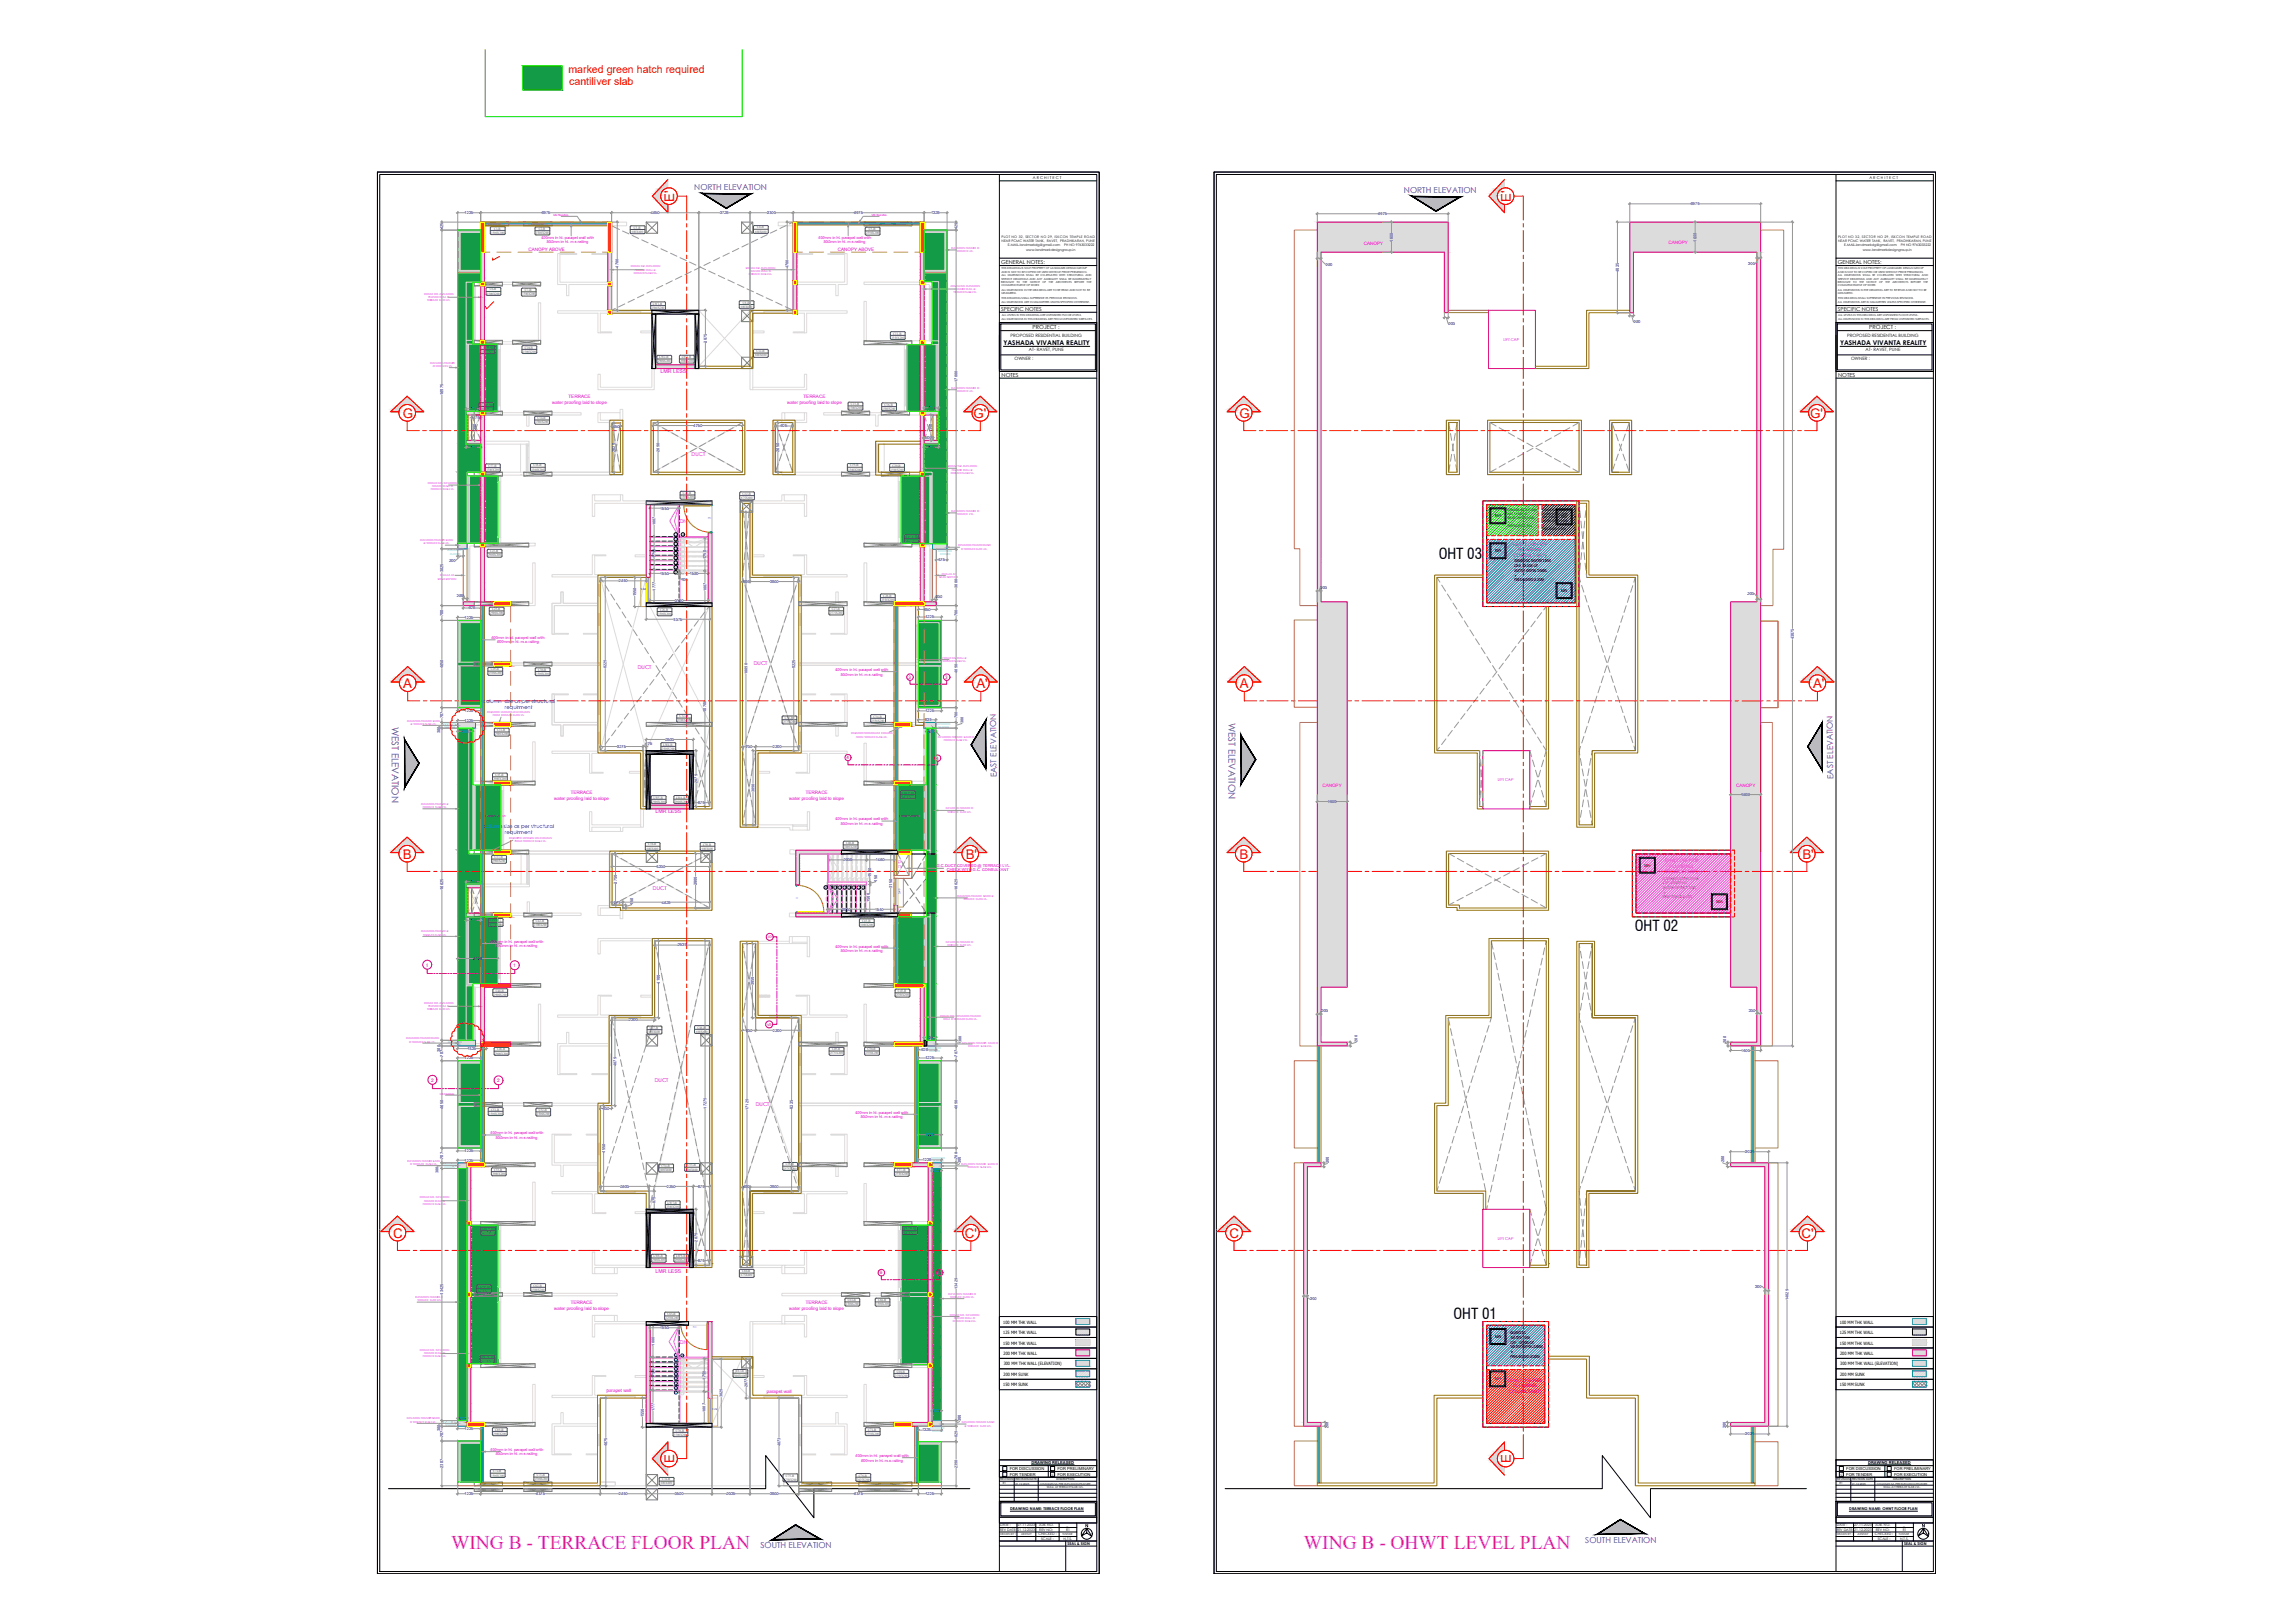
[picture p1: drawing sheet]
<svg xmlns="http://www.w3.org/2000/svg" width="841mm" height="594mm" viewBox="0 0 841 594" stroke-linecap="round" stroke-linejoin="round" font-family="sans-serif">
<defs><g id="words">
<g font-size="7.1" fill="#d0d">
<text x="165.3" y="567.2">WING B - TERRACE FLOOR PLAN</text>
<text x="477.8" y="567.2">WING B - OHWT LEVEL PLAN</text>
</g>
<g font-size="5.5">
<text x="527.2" y="204.6">OHT 03</text>
<text x="599.1" y="341">OHT 02</text>
<text x="532.7" y="483.2">OHT 01</text>
</g>
<g font-size="4.9" fill="#f00">
<text x="247" y="74" transform="rotate(-90 247 74)">E'</text>
<text x="553.6" y="74" transform="rotate(-90 553.6 74)">E'</text>
<text x="147.6" y="153.1">G</text>
<text x="356.8" y="153.1">G'</text>
<text x="454.2" y="153.1">G</text>
<text x="663.4" y="153.1">G'</text>
<text x="147.8" y="252.1">A</text>
<text x="357.8" y="252.1">A'</text>
<text x="454.4" y="252.1">A</text>
<text x="664.4" y="252.1">A'</text>
<text x="147.6" y="314.6">B</text>
<text x="353.9" y="314.6">B'</text>
<text x="454.2" y="314.6">B</text>
<text x="660.5" y="314.6">B'</text>
<text x="144" y="453.3">C</text>
<text x="353.6" y="453.3">C'</text>
<text x="450.6" y="453.3">C</text>
<text x="660.2" y="453.3">C'</text>
<text x="247" y="535.8" transform="rotate(-90 247 535.8)">E</text>
<text x="553.6" y="535.8" transform="rotate(-90 553.6 535.8)">E</text>
</g>
<g font-size="3.9" fill="#f00">
<text x="208.3" y="26.8">marked green hatch required</text>
<text x="208.6" y="31.1">cantiliver slab</text>
</g>
<g font-size="3.5" fill="#5c00b8">
<text x="143.6" y="266.1" transform="rotate(90 143.6 266.1)">WEST ELEVATION</text>
<text x="450.2" y="264.7" transform="rotate(90 450.2 264.7)">WEST ELEVATION</text>
</g>
<g font-size="3" fill="#5c00b8">
<text x="254.4" y="69.6">NORTH ELEVATION</text>
<text x="514.5" y="70.7">NORTH ELEVATION</text>
<text x="365.3" y="284.6" transform="rotate(-91 365.3 284.6)">EAST ELEVATION</text>
<text x="671.8" y="285.3" transform="rotate(-91 671.8 285.3)">EAST ELEVATION</text>
<text x="278.7" y="567">SOUTH ELEVATION</text>
<text x="581" y="565.1">SOUTH ELEVATION</text>
</g>
<g font-size="2.4">
<text x="367.7" y="126.3">YASHADA VIVANTA REALITY</text>
<text x="674.3" y="126.3">YASHADA VIVANTA REALITY</text>
</g>
<g font-size="2">
<text x="366.9" y="96.6">GENERAL NOTES:</text>
<text x="673.5" y="96.6">GENERAL NOTES:</text>
<text x="366.9" y="113.8">SPECIFIC NOTES</text>
<text x="673.5" y="113.8">SPECIFIC NOTES</text>
<text x="378.4" y="120.6">PROJECT :</text>
<text x="685" y="120.6">PROJECT :</text>
<text x="367" y="137.9">NOTES</text>
<text x="673.6" y="137.9">NOTES</text>
</g>
<g font-size="1.9" fill="#d0d">
<text x="242.1" y="136.7">LMR LESS</text>
<text x="253.4" y="167.1">DUCT</text>
<text x="249.1" y="191.5">DN</text>
<text x="233.7" y="244.9">DUCT</text>
<text x="276.2" y="243.6">DUCT</text>
<text x="240.2" y="297.9">LMR LESS</text>
<text x="239.2" y="325.9">DUCT</text>
<text x="239.9" y="396.2">DUCT</text>
<text x="277" y="405">DUCT</text>
<text x="240.2" y="466.1">LMR LESS</text>
<text x="249.2" y="492.2">DN</text>
</g>
<g font-size="1.9" fill="#00f">
<text x="176.9" y="257.5">column size as per structural</text>
<text x="185" y="259.8">requirment</text>
<text x="177.1" y="303.1">column size as per structural</text>
<text x="185" y="305.5">requirment</text>
</g>
<g font-size="1.7" fill="#d0d">
<text x="499.8" y="89.7">CANOPY</text>
<text x="611.4" y="89.4">CANOPY</text>
<text x="193.6" y="92">CANOPY ABOVE</text>
<text x="307" y="92">CANOPY ABOVE</text>
<text x="202.3" y="148">water proofing laid to slope</text>
<text x="208.3" y="146">TERRACE</text>
<text x="288.4" y="148">water proofing laid to slope</text>
<text x="294.4" y="146">TERRACE</text>
<text x="554.5" y="199.9">OHWT (AS PER</text>
<text x="554.7" y="203.9">CONSULTANT)</text>
<text x="556.2" y="201.9">PLUMBING</text>
<text x="203.1" y="293">water proofing laid to slope</text>
<text x="209.1" y="291">TERRACE</text>
<text x="289.2" y="293">water proofing laid to slope</text>
<text x="295.3" y="291">TERRACE</text>
<text x="484.6" y="288.2">CANOPY</text>
<text x="636.2" y="288.1">CANOPY</text>
<text x="610" y="315.8">OHWT (AS PER</text>
<text x="611.8" y="317.8">PLUMBING</text>
<text x="610.2" y="319.8">CONSULTANT)</text>
<text x="203.1" y="479.7">water proofing laid to slope</text>
<text x="209.1" y="477.7">TERRACE</text>
<text x="289.2" y="479.7">water proofing laid to slope</text>
<text x="295.3" y="477.7">TERRACE</text>
<text x="222.3" y="510">parapet wall</text>
<text x="552.7" y="506.1">OHWT (AS PER</text>
<text x="554.5" y="508.1">PLUMBING</text>
<text x="281.1" y="510.1">parapet wall</text>
<text x="552.9" y="510.1">CONSULTANT)</text>
</g>
<g font-size="1.7" fill="#dd006e">
<text x="332.9" y="248.7">3</text>
<text x="346.3" y="248.7">3</text>
<text x="310.2" y="278.1">4</text>
<text x="343" y="278.3">4</text>
<text x="282.8" y="343.6" transform="rotate(-90 282.8 343.6)">5</text>
<text x="156.1" y="354.2">1</text>
<text x="188.1" y="354.2">1</text>
<text x="282.5" y="375.7" transform="rotate(-90 282.5 375.7)">5</text>
<text x="158" y="396.2">2</text>
<text x="182.1" y="396.4">2</text>
<text x="322.4" y="466.8">6</text>
<text x="343.8" y="466.8">6</text>
</g>
<g font-size="1.7">
<text x="397.7" y="559.4">N</text>
<text x="704.2" y="559.4">N</text>
</g>
<g font-size="1.6">
<text x="370.3" y="123.4">PROPOSED RESIDENTIAL BUILDING</text>
<text x="676.9" y="123.4">PROPOSED RESIDENTIAL BUILDING</text>
<text x="371.8" y="131.7">OWNER :</text>
<text x="377.1" y="128.6">AT- RAVET, PUNE</text>
<text x="678.4" y="131.7">OWNER :</text>
<text x="683.7" y="128.6">AT- RAVET, PUNE</text>
<text x="367.7" y="484.8">100 MM THK WALL</text>
<text x="674.3" y="484.8">100 MM THK WALL</text>
<text x="367.7" y="488.6">125 MM THK WALL</text>
<text x="674.3" y="488.6">125 MM THK WALL</text>
<text x="367.7" y="492.4">150 MM THK WALL</text>
<text x="367.8" y="496.3">200 MM THK WALL</text>
<text x="674.3" y="492.4">150 MM THK WALL</text>
<text x="674.3" y="496.3">200 MM THK WALL</text>
<text x="367.8" y="503.9">200 MM SUNK</text>
<text x="367.8" y="499.9">300 MM THK WALL (ELEVATION)</text>
<text x="674.3" y="503.9">200 MM SUNK</text>
<text x="674.4" y="499.9">300 MM THK WALL (ELEVATION)</text>
<text x="367.7" y="507.7">150 MM SUNK</text>
<text x="674.3" y="507.7">150 MM SUNK</text>
</g>
<g font-size="1.5">
<text x="547.9" y="189.5">MH</text>
<text x="572.1" y="189.9">MH</text>
<text x="547.9" y="202.3">MH</text>
<text x="572.1" y="216.9">MH</text>
<text x="602.6" y="317.4">MH</text>
<text x="629" y="330.9">MH</text>
<text x="547.9" y="490.1">MH</text>
<text x="547.8" y="505.6">MH</text>
<text x="370" y="538.4">FOR DISCUSSION</text>
<text x="378" y="536.2">DRAWING RELEASED</text>
<text x="387.5" y="538.4">FOR PRELIMINARY</text>
<text x="676.6" y="538.4">FOR DISCUSSION</text>
<text x="684.6" y="536.2">DRAWING RELEASED</text>
<text x="694.1" y="538.4">FOR PRELIMINARY</text>
<text x="370" y="540.5">FOR TENDER</text>
<text x="387.5" y="540.5">FOR EXECUTION</text>
<text x="676.6" y="540.5">FOR TENDER</text>
<text x="694.1" y="540.5">FOR EXECUTION</text>
</g>
<g font-size="1.4">
<text x="378.5" y="65.4">A R C H I T E C T</text>
<text x="685.1" y="65.4">A R C H I T E C T</text>
<text x="555" y="206">DOMESTIC WATER TANK</text>
<text x="555" y="207.8">CAP. 45,500 LIT.</text>
<text x="555" y="209.5">WATER DEPTH 2.90M.</text>
<text x="554.9" y="211.2">+</text>
<text x="555" y="212.9">FREE BOARD 0.30M.</text>
<text x="609.4" y="322.1">FLUSHING WATER TANK</text>
<text x="609.4" y="323.9">CAP. 39,000 LIT.</text>
<text x="609.3" y="327.3">+</text>
<text x="609.4" y="329.1">FREE BOARD 0.70M.</text>
<text x="609.5" y="325.6">WATER DEPTH 2.50M.</text>
<text x="553.5" y="488.7">DOMESTIC</text>
<text x="553.6" y="490.4">WATER TANK</text>
<text x="553.4" y="495.6">+</text>
<text x="553.5" y="492.2">CAP. 19,000 LIT.</text>
<text x="553.5" y="497.4">FREE BOARD 0.30M.</text>
<text x="553.6" y="493.9">WATER DEPTH 2.90M.</text>
<text x="385.3" y="540.6">√</text>
<text x="674.4" y="540.6">√</text>
<text x="370.2" y="553.2">DRAWING NAME: TERRACE FLOOR PLAN</text>
<text x="677.7" y="553.2">DRAWING NAME: OHWT FLOOR PLAN</text>
<text x="391.2" y="565.8">SEAL &amp; SIGN</text>
<text x="697.8" y="565.8">SEAL &amp; SIGN</text>
</g>
<g font-size="1.4" fill="#0000b8">
<text x="619.6" y="75.2">6975</text>
<text x="162.4" y="84" transform="rotate(-90 162.4 84)">425</text>
<text x="170.3" y="78.4">1225</text>
<text x="198.5" y="78.4">6975</text>
<text x="238.5" y="78.4">4650</text>
<text x="263.9" y="78.4">2725</text>
<text x="281.1" y="78.4">2300</text>
<text x="313" y="78.4">6975</text>
<text x="341.2" y="78.4">1225</text>
<text x="350.8" y="84" transform="rotate(-90 350.8 84)">425</text>
<text x="505.1" y="78.8">6975</text>
<text x="510.4" y="88.5" transform="rotate(-90 510.4 88.5)">1600</text>
<text x="621.7" y="88.5" transform="rotate(-90 621.7 88.5)">1600</text>
<text x="226.7" y="98" transform="rotate(-90 226.7 98)">4700</text>
<text x="289" y="98.2" transform="rotate(-90 289 98.2)">4700</text>
<text x="485.9" y="97.3">200</text>
<text x="593.2" y="99.5" transform="rotate(-90 593.2 99.5)">4825</text>
<text x="640.7" y="97.1">200</text>
<text x="530.8" y="119">200</text>
<text x="598.7" y="118.3">200</text>
<text x="259" y="125.5" transform="rotate(-90 259 125.5)">2975</text>
<text x="350.8" y="139.9" transform="rotate(-90 350.8 139.9)">17000</text>
<text x="162.4" y="144.7" transform="rotate(-90 162.4 144.7)">16975</text>
<text x="340.1" y="149.9">775</text>
<text x="172.3" y="150.2">775</text>
<text x="173.3" y="153.4">475</text>
<text x="174.4" y="158.3" transform="rotate(-90 174.4 158.3)">1350</text>
<text x="224.7" y="156.6">450</text>
<text x="254.2" y="156.4">4750</text>
<text x="286.1" y="156.5">925</text>
<text x="339" y="160.8">500</text>
<text x="341.6" y="158.3" transform="rotate(-90 341.6 158.3)">1350</text>
<text x="172.3" y="164.3">775</text>
<text x="225.5" y="165.6" transform="rotate(-90 225.5 165.6)">2625</text>
<text x="241.7" y="165.5" transform="rotate(-90 241.7 165.5)">2650</text>
<text x="285.6" y="165.5" transform="rotate(-90 285.6 165.5)">2650</text>
<text x="340.1" y="164.3">775</text>
<text x="241.9" y="186.6">1550</text>
<text x="240.2" y="192.3" transform="rotate(-90 240.2 192.3)">1697</text>
<text x="162.4" y="209.7" transform="rotate(-90 162.4 209.7)">3025</text>
<text x="164.6" y="205.7">300</text>
<text x="240.2" y="204.2" transform="rotate(-90 240.2 204.2)">1750</text>
<text x="258.8" y="204.8" transform="rotate(-90 258.8 204.8)">1750</text>
<text x="343.9" y="205.6">575</text>
<text x="226.8" y="213.3">2450</text>
<text x="241.9" y="210.5">1550</text>
<text x="249.6" y="212.7">100</text>
<text x="252.7" y="210.5">1500</text>
<text x="272.3" y="213.5">400</text>
<text x="282.2" y="213.5">2600</text>
<text x="350.8" y="215.3" transform="rotate(-90 350.8 215.3)">3000</text>
<text x="483.9" y="215.8">200</text>
<text x="167.4" y="218.6">200</text>
<text x="233.1" y="218.5" transform="rotate(-90 233.1 218.5)">1550</text>
<text x="240.2" y="216.3" transform="rotate(-90 240.2 216.3)">1777</text>
<text x="247.3" y="220.5">3100</text>
<text x="258.9" y="216.6" transform="rotate(-90 258.9 216.6)">1697</text>
<text x="342.9" y="219">200</text>
<text x="640.4" y="217.9">200</text>
<text x="162.4" y="225.7" transform="rotate(-90 162.4 225.7)">788</text>
<text x="170.3" y="226.6">1225</text>
<text x="171.8" y="223.2">925</text>
<text x="246.9" y="227.3">3375</text>
<text x="338.6" y="223.7">950</text>
<text x="339.1" y="226.5">1225</text>
<text x="350.8" y="225.7" transform="rotate(-90 350.8 225.7)">788</text>
<text x="657.4" y="234.2" transform="rotate(-90 657.4 234.2)">43875</text>
<text x="162.4" y="244.8" transform="rotate(-90 162.4 244.8)">4650</text>
<text x="222.3" y="244.8" transform="rotate(-90 222.3 244.8)">9225</text>
<text x="291.4" y="244.8" transform="rotate(-90 291.4 244.8)">9225</text>
<text x="273.9" y="246.9" transform="rotate(-90 273.9 246.9)">16650</text>
<text x="350.8" y="246.4" transform="rotate(-90 350.8 246.4)">4650</text>
<text x="162.4" y="263.1" transform="rotate(-90 162.4 263.1)">787</text>
<text x="170.3" y="260.7">1225</text>
<text x="258.8" y="260.7" transform="rotate(-90 258.8 260.7)">10700</text>
<text x="339.1" y="260.9">1225</text>
<text x="350.8" y="263.1" transform="rotate(-90 350.8 263.1)">788</text>
<text x="161.3" y="268.6" transform="rotate(-90 161.3 268.6)">300</text>
<text x="169.3" y="268.3">800</text>
<text x="170.3" y="264.4">1225</text>
<text x="339" y="264.1">925</text>
<text x="340" y="268.3">500</text>
<text x="353" y="264.9" transform="rotate(-90 353 264.9)">300</text>
<text x="226.2" y="273.9">2275</text>
<text x="236.6" y="272.8">175</text>
<text x="243.9" y="271.3">2500</text>
<text x="273.3" y="274">700</text>
<text x="283.2" y="274">2300</text>
<text x="255.6" y="286.8" transform="rotate(-90 255.6 286.8)">2975</text>
<text x="276.5" y="290.1" transform="rotate(-90 276.5 290.1)">3950</text>
<text x="638.1" y="291.5">1600</text>
<text x="255.8" y="294.5">875</text>
<text x="486.6" y="294.1">1600</text>
<text x="240.6" y="317.9">5200</text>
<text x="309.1" y="315.5">2000</text>
<text x="320.9" y="315.5">1460</text>
<text x="172.3" y="323.5">775</text>
<text x="226" y="323.6" transform="rotate(-90 226 323.6)">2750</text>
<text x="319.2" y="321.1" transform="rotate(-90 319.2 321.1)">1500</text>
<text x="321.5" y="322.9" transform="rotate(-90 321.5 322.9)">150</text>
<text x="162.4" y="325.9" transform="rotate(-90 162.4 325.9)">16625</text>
<text x="255.4" y="324.2" transform="rotate(-90 255.4 324.2)">2900</text>
<text x="326.9" y="325.2" transform="rotate(-90 326.9 325.2)">3150</text>
<text x="350.8" y="325.9" transform="rotate(-90 350.8 325.9)">16625</text>
<text x="225.1" y="330.9">575</text>
<text x="232" y="331.3" transform="rotate(-90 232 331.3)">150</text>
<text x="242.6" y="330.9">4625</text>
<text x="308.6" y="333.5">2000</text>
<text x="318.7" y="330.4" transform="rotate(-90 318.7 330.4)">1500</text>
<text x="320.7" y="333.5">1540</text>
<text x="172.3" y="337.6">775</text>
<text x="248.4" y="346.7">2925</text>
<text x="241.8" y="360.2" transform="rotate(-90 241.8 360.2)">4100</text>
<text x="276.2" y="360.8" transform="rotate(-90 276.2 360.8)">3950</text>
<text x="484.3" y="370.8">200</text>
<text x="640.9" y="370.5">200</text>
<text x="230.4" y="374.1">2300</text>
<text x="273.3" y="377.9">700</text>
<text x="283.2" y="377.9">2300</text>
<text x="339.6" y="380.5">625</text>
<text x="352.4" y="381.8" transform="rotate(-90 352.4 381.8)">300</text>
<text x="497.5" y="381.6" transform="rotate(-90 497.5 381.6)">200</text>
<text x="632.6" y="381.9" transform="rotate(-90 632.6 381.9)">200</text>
<text x="161.3" y="385.2" transform="rotate(-90 161.3 385.2)">300</text>
<text x="162.4" y="387" transform="rotate(-90 162.4 387)">787</text>
<text x="170.3" y="388">1225</text>
<text x="171.3" y="384.6">1525</text>
<text x="337.7" y="385">925</text>
<text x="339.1" y="388">1225</text>
<text x="350.8" y="387" transform="rotate(-90 350.8 387)">787</text>
<text x="638.1" y="385.3">1600</text>
<text x="225.9" y="390.4" transform="rotate(-90 225.9 390.4)">4675</text>
<text x="162.4" y="406.1" transform="rotate(-90 162.4 406.1)">4650</text>
<text x="220.9" y="406.5">600</text>
<text x="258.9" y="406" transform="rotate(-90 258.9 406)">17275</text>
<text x="274.2" y="406.6" transform="rotate(-90 274.2 406.6)">17125</text>
<text x="290.6" y="406.1" transform="rotate(-90 290.6 406.1)">9225</text>
<text x="350.8" y="406.1" transform="rotate(-90 350.8 406.1)">4650</text>
<text x="339.1" y="416.2">1225</text>
<text x="162.4" y="424.4" transform="rotate(-90 162.4 424.4)">787</text>
<text x="170.3" y="422">1225</text>
<text x="170.3" y="425.4">1225</text>
<text x="221.7" y="422.1" transform="rotate(-90 221.7 422.1)">4550</text>
<text x="338.1" y="425.3">1225</text>
<text x="350.8" y="424.4" transform="rotate(-90 350.8 424.4)">788</text>
<text x="631.8" y="425.8" transform="rotate(-90 631.8 425.8)">200</text>
<text x="639.6" y="422.3">2025</text>
<text x="160.7" y="429.6" transform="rotate(-90 160.7 429.6)">300</text>
<text x="342.1" y="429.3">500</text>
<text x="352.1" y="426.1" transform="rotate(-90 352.1 426.1)">300</text>
<text x="486.9" y="426" transform="rotate(-90 486.9 426)">200</text>
<text x="227.3" y="435">2600</text>
<text x="244.4" y="435">2350</text>
<text x="255.8" y="435">875</text>
<text x="272.3" y="435.3">400</text>
<text x="282.2" y="435.3">2600</text>
<text x="240.3" y="440.8" transform="rotate(-90 240.3 440.8)">975</text>
<text x="255.6" y="454.8" transform="rotate(-90 255.6 454.8)">2975</text>
<text x="255.8" y="462.2">875</text>
<text x="350.8" y="472.1" transform="rotate(-90 350.8 472.1)">13425</text>
<text x="643.1" y="471.6">200</text>
<text x="162.4" y="474.2" transform="rotate(-90 162.4 474.2)">13425</text>
<text x="480.1" y="476.3">200</text>
<text x="655.4" y="476.2" transform="rotate(-90 655.4 476.2)">14025</text>
<text x="241.9" y="486.8">1550</text>
<text x="239.8" y="492.9" transform="rotate(-90 239.8 492.9)">1698</text>
<text x="239.8" y="504.7" transform="rotate(-90 239.8 504.7)">1750</text>
<text x="258.6" y="505.3" transform="rotate(-90 258.6 505.3)">1750</text>
<text x="274" y="508.1" transform="rotate(-90 274 508.1)">2077</text>
<text x="264.8" y="511.8" transform="rotate(-90 264.8 511.8)">3625</text>
<text x="168.2" y="519.9">500</text>
<text x="235.9" y="519" transform="rotate(-90 235.9 519)">1550</text>
<text x="239.8" y="516.9" transform="rotate(-90 239.8 516.9)">1777</text>
<text x="258.6" y="517.1" transform="rotate(-90 258.6 517.1)">1697</text>
<text x="342.1" y="517.3">500</text>
<text x="352.1" y="520.5" transform="rotate(-90 352.1 520.5)">300</text>
<text x="161.3" y="524.2" transform="rotate(-90 161.3 524.2)">300</text>
<text x="162.4" y="526.3" transform="rotate(-90 162.4 526.3)">787</text>
<text x="170.3" y="523.8">1225</text>
<text x="337.9" y="524.3">1225</text>
<text x="350.8" y="526.4" transform="rotate(-90 350.8 526.4)">825</text>
<text x="486.9" y="523.1" transform="rotate(-90 486.9 523.1)">200</text>
<text x="632.5" y="523.1" transform="rotate(-90 632.5 523.1)">200</text>
<text x="639.6" y="525.7">2025</text>
<text x="222.5" y="529.7" transform="rotate(-90 222.5 529.7)">4675</text>
<text x="286" y="529.7" transform="rotate(-90 286 529.7)">4673</text>
<text x="162.4" y="537.6" transform="rotate(-90 162.4 537.6)">2387</text>
<text x="350.8" y="537.7" transform="rotate(-90 350.8 537.7)">2350</text>
<text x="170.3" y="547.6">1225</text>
<text x="196.5" y="547.6">6375</text>
<text x="226.8" y="547.6">2450</text>
<text x="247.3" y="547.6">3500</text>
<text x="266.3" y="547.6">2025</text>
<text x="282.2" y="547.6">2600</text>
<text x="313" y="547.6">6375</text>
<text x="339.1" y="547.6">1225</text>
</g>
<g font-size="1.4" fill="#d0d">
<text x="198.3" y="87.5">400mm in ht. parapet wall with</text>
<text x="200.3" y="89.2">800mm in ht. m.s.railing</text>
<text x="299.8" y="87.5">400mm in ht. parapet wall with</text>
<text x="301.9" y="89.2">800mm in ht. m.s.railing</text>
<text x="180.1" y="233.9">400mm in ht. parapet wall with</text>
<text x="182.2" y="235.6">800mm in ht. m.s.railing</text>
<text x="306" y="245.8">400mm in ht. parapet wall with</text>
<text x="308.1" y="247.5">800mm in ht. m.s.railing</text>
<text x="306" y="300.5">400mm in ht. parapet wall with</text>
<text x="308.1" y="302.2">800mm in ht. m.s.railing</text>
<text x="329.2" y="315" transform="rotate(90 329.2 315)">G.C</text>
<text x="343.3" y="317.4">G.C.DUCT COVERED @ TERRACE LVL.</text>
<text x="347" y="319.2">CHECK WITH G.C. CONSULTANT</text>
<text x="179.6" y="345.2">400mm in ht. parapet wall with</text>
<text x="181.7" y="346.9">800mm in ht. m.s.railing</text>
<text x="306" y="347">400mm in ht. parapet wall with</text>
<text x="308.1" y="348.8">800mm in ht. m.s.railing</text>
<text x="313.4" y="407.9">400mm in ht. parapet wall with</text>
<text x="315.4" y="409.6">800mm in ht. m.s.railing</text>
<text x="179.6" y="415.4">400mm in ht. parapet wall with</text>
<text x="181.7" y="417.1">800mm in ht. m.s.railing</text>
<text x="179.6" y="531.4">400mm in ht. parapet wall with</text>
<text x="181.7" y="533.1">800mm in ht. m.s.railing</text>
<text x="313.5" y="533.7">400mm in ht. parapet wall with</text>
<text x="315.6" y="535.4">800mm in ht. m.s.railing</text>
</g>
<g font-size="1.4" fill="#a500dd">
<text x="550.9" y="124.8">LIFT CAP</text>
<text x="548.9" y="286">LIFT CAP</text>
<text x="548.9" y="454.1">LIFT CAP</text>
</g>
<text font-size="1.4" fill="#000095" x="173.5" y="351.6">2125</text>
<g font-size="1.3" fill="#545454">
<text x="232.3" y="83.8">C3-B</text>
<text x="277.5" y="83.7">C4-B</text>
<text x="180" y="85.6">1500X200</text>
<text x="181" y="84.1">C1-B</text>
<text x="196.4" y="85.7">1500X200</text>
<text x="197.4" y="84.2">C2-B</text>
<text x="231.6" y="85.3">600X600</text>
<text x="276.7" y="85.2">600X600</text>
<text x="317.4" y="85.8">2550X200</text>
<text x="318.4" y="84.3">C5-B</text>
<text x="178.4" y="107.9">1500X200</text>
<text x="179.5" y="106.4">C6-B</text>
<text x="192.4" y="106.6">C7-B</text>
<text x="191.4" y="108.1">1500X200</text>
<text x="238.8" y="113.1">2500X200</text>
<text x="239.3" y="111.7">LW1-B</text>
<text x="271.5" y="112.8">600X600</text>
<text x="272.2" y="111.2">C8-B</text>
<text x="326.7" y="124.1">2550X200</text>
<text x="327.3" y="122.5">C11-B</text>
<text x="176.3" y="129.2">1500X200</text>
<text x="177.3" y="127.7">C9-B</text>
<text x="191.7" y="129.2">1500X200</text>
<text x="192.3" y="127.7">C10-B</text>
<text x="241.6" y="131.2">LW2-B</text>
<text x="249.8" y="131.2">LW3-B</text>
<text x="276.7" y="130.5">600X600</text>
<text x="277.2" y="129.1">C12-B</text>
<text x="241.1" y="132.7">2900X200</text>
<text x="249.3" y="132.7">2900X200</text>
<text x="176.5" y="148.6">C13-B</text>
<text x="311.1" y="149.9">1500X200</text>
<text x="311.8" y="148.4">C15-B</text>
<text x="324.2" y="148.6">C16-B</text>
<text x="175.8" y="150.1">1500X200</text>
<text x="196.3" y="155.1">1500X200</text>
<text x="197" y="153.6">C14-B</text>
<text x="323.4" y="150.1">1500X200</text>
<text x="178.2" y="172.5">1500X200</text>
<text x="179" y="171">C17-B</text>
<text x="194.7" y="172.4">1500X200</text>
<text x="195.5" y="170.8">C18-B</text>
<text x="310.9" y="172.4">1500X200</text>
<text x="311.6" y="170.8">C19-B</text>
<text x="326.4" y="172.4">1500X200</text>
<text x="327.1" y="170.9">C20-B</text>
<text x="249.6" y="182.5">3500X200</text>
<text x="250.3" y="181">C21-B</text>
<text x="271.7" y="182.7">675X600</text>
<text x="272.1" y="181.3">C22-B</text>
<text x="332.4" y="197">C24-B</text>
<text x="178.9" y="203.7">2900X200</text>
<text x="179.6" y="202.3">C23-B</text>
<text x="331.7" y="198.4">2550X200</text>
<text x="323" y="220.1">2550X200</text>
<text x="323.7" y="218.6">C28-B</text>
<text x="179.6" y="225">2900X200</text>
<text x="180.4" y="223.5">C25-B</text>
<text x="241.2" y="225.2">3500X200</text>
<text x="241.9" y="223.7">C26-B</text>
<text x="304.1" y="224.9">2575X200</text>
<text x="304.8" y="223.4">C27-B</text>
<text x="179.8" y="245.5">C29-B</text>
<text x="197.2" y="245.6">C30-B</text>
<text x="179.1" y="247">1500X200</text>
<text x="196.5" y="247.2">1500X200</text>
<text x="249.1" y="262.7">C32-B</text>
<text x="287.7" y="263.3">C33-B</text>
<text x="320.1" y="262.8">C34-B</text>
<text x="181.5" y="269.3">2900X200</text>
<text x="182.2" y="267.9">C31-B</text>
<text x="248.3" y="264.2">3500X200</text>
<text x="286.9" y="264.8">2575X200</text>
<text x="319.4" y="264.3">2550X200</text>
<text x="242.5" y="274.6">2500X200</text>
<text x="243" y="273.1">LW4-B</text>
<text x="180.8" y="285.7">2900X200</text>
<text x="181.5" y="284.3">C35-B</text>
<text x="239" y="294">2900X200</text>
<text x="239.5" y="292.5">LW5-B</text>
<text x="247.3" y="293.9">2900X200</text>
<text x="247.7" y="292.5">LW6-B</text>
<text x="330.3" y="292.3">2550X200</text>
<text x="331" y="290.8">C36-B</text>
<text x="237.1" y="311.2">600X600</text>
<text x="237.5" y="309.7">C38-B</text>
<text x="257.2" y="311.2">600X600</text>
<text x="257.7" y="309.7">C39-B</text>
<text x="309.4" y="310.7">3000X200</text>
<text x="310.1" y="309.2">C40-B</text>
<text x="180.5" y="315.9">2900X200</text>
<text x="181.2" y="314.4">C37-B</text>
<text x="179.3" y="339">1500X200</text>
<text x="180" y="337.5">C41-B</text>
<text x="195.7" y="339.3">1500X200</text>
<text x="196.4" y="337.8">C42-B</text>
<text x="315.3" y="339.1">3000X200</text>
<text x="316" y="337.6">C43-B</text>
<text x="181" y="364.7">2900X200</text>
<text x="181.7" y="363.2">C44-B</text>
<text x="328.4" y="364.9">2550X200</text>
<text x="329.1" y="363.4">C45-B</text>
<text x="238.2" y="376.9">C47-B</text>
<text x="255.6" y="376.7">C48-B</text>
<text x="237.8" y="378.4">600X600</text>
<text x="255.2" y="378.2">600X600</text>
<text x="181.4" y="386.2">2900X200</text>
<text x="182.1" y="384.7">C46-B</text>
<text x="304.2" y="386.2">2575X200</text>
<text x="304.9" y="384.7">C49-B</text>
<text x="317.2" y="386.2">2550X200</text>
<text x="317.9" y="384.7">C50-B</text>
<text x="180" y="406.8">C51-B</text>
<text x="197.4" y="406.9">C52-B</text>
<text x="179.3" y="408.2">1500X200</text>
<text x="196.7" y="408.5">1500X200</text>
<text x="180.4" y="430.3">2900X200</text>
<text x="181.1" y="428.8">C53-B</text>
<text x="242" y="428.9">600X600</text>
<text x="242.5" y="427.4">C54-B</text>
<text x="251.6" y="428.7">600X600</text>
<text x="252" y="427.2">C55-B</text>
<text x="287.2" y="428.4">2575X200</text>
<text x="287.9" y="426.9">C56-B</text>
<text x="328.1" y="430.5">2550X200</text>
<text x="328.8" y="429">C57-B</text>
<text x="244.2" y="442.4">2500X200</text>
<text x="244.7" y="440.9">LW7-B</text>
<text x="176.5" y="452.1">2900X200</text>
<text x="177.2" y="450.5">C58-B</text>
<text x="331" y="451.9">2550X200</text>
<text x="331.7" y="450.3">C59-B</text>
<text x="239" y="462">2900X200</text>
<text x="239.5" y="460.5">LW8-B</text>
<text x="247.3" y="462">2900X200</text>
<text x="247.7" y="460.4">LW9-B</text>
<text x="271.5" y="467.5">675X600</text>
<text x="272" y="466">C60-B</text>
<text x="174.9" y="473.2">1500X200</text>
<text x="175.7" y="471.7">C61-B</text>
<text x="194.8" y="472.7">1500X200</text>
<text x="195.6" y="471.2">C62-B</text>
<text x="310" y="478.1">1500X200</text>
<text x="310.7" y="476.5">C63-B</text>
<text x="321.1" y="478.1">1500X200</text>
<text x="321.8" y="476.6">C64-B</text>
<text x="243.9" y="483.2">2250X200</text>
<text x="244.6" y="481.7">C65-B</text>
<text x="177" y="497.4">C66-B</text>
<text x="176.2" y="498.9">2900X200</text>
<text x="269.7" y="502.7">C67-B</text>
<text x="328.6" y="502.7">C68-B</text>
<text x="269.3" y="504.2">600X600</text>
<text x="328" y="504.3">2550X200</text>
<text x="180.8" y="525.5">2900X200</text>
<text x="181.5" y="524">C69-B</text>
<text x="247" y="525.9">3500X200</text>
<text x="247.7" y="524.4">C70-B</text>
<text x="317.4" y="525.5">2550X200</text>
<text x="318.1" y="524">C71-B</text>
<text x="180.7" y="539.3">C72-B</text>
<text x="180" y="540.8">1500X200</text>
<text x="196" y="542.2">1500X200</text>
<text x="196.7" y="540.7">C73-B</text>
<text x="242.2" y="543.7">600X600</text>
<text x="242.6" y="542.2">C74-B</text>
<text x="287.3" y="542.4">1750X200</text>
<text x="288" y="540.9">C75-B</text>
<text x="314" y="542.3">2825X200</text>
<text x="314.7" y="540.8">C76-B</text>
</g>
<g font-size="1.3">
<text x="366.4" y="560.7">REV DATE:</text>
<text x="366.6" y="559">DATE :</text>
<text x="372" y="562.4">:</text>
<text x="372.9" y="559">27.11.2023</text>
<text x="372.9" y="560.7">21.12.2023</text>
<text x="380.5" y="562.3">CHECKED :</text>
<text x="380.6" y="559">JOB. NO.</text>
<text x="380.8" y="560.7">REV NO:</text>
<text x="381.6" y="564">SCALE :</text>
<text x="389.7" y="564">N.T.S.</text>
<text x="390.7" y="560.7">R1</text>
<text x="390.9" y="559">_</text>
<text x="672.9" y="560.7">REV DATE:</text>
<text x="673.2" y="559">DATE :</text>
<text x="678.6" y="562.4">:</text>
<text x="679.5" y="559">27.11.2023</text>
<text x="679.5" y="560.7">21.12.2023</text>
<text x="687.1" y="562.3">CHECKED :</text>
<text x="687.2" y="559">JOB. NO.</text>
<text x="687.4" y="560.7">REV NO:</text>
<text x="688.1" y="564">SCALE :</text>
<text x="696.3" y="564">N.T.S.</text>
<text x="697.3" y="560.7">R1</text>
<text x="697.5" y="559">_</text>
</g>
<g font-size="1.2">
<text x="367" y="87.2">PLOT NO 32, SECTOR NO 29, ISKCON TEMPLE ROAD</text>
<text x="367" y="88.7">NEAR PCMC WATER TANK, RAVET, PRADHIKARAN, PUNE</text>
<text x="673.6" y="87.2">PLOT NO 32, SECTOR NO 29, ISKCON TEMPLE ROAD</text>
<text x="673.6" y="88.7">NEAR PCMC WATER TANK, RAVET, PRADHIKARAN, PUNE</text>
<text x="369.3" y="90.3">E-MAIL-landmarkdg@gmail.com</text>
<text x="376" y="91.8">www.landmarkdesigngroup.in</text>
<text x="390" y="90.3">PH NO 9763033222</text>
<text x="675.9" y="90.3">E-MAIL-landmarkdg@gmail.com</text>
<text x="682.6" y="91.8">www.landmarkdesigngroup.in</text>
<text x="696.6" y="90.3">PH NO 9763033222</text>
</g>
<g font-size="1.1">
<text x="552.4" y="191.6">+</text>
<text x="552.5" y="187.3">DRINKING WATER TANK</text>
<text x="552.5" y="188.7">CAP. 13,000 LIT.</text>
<text x="552.5" y="190.1">WATER DEPTH 2.90M.</text>
<text x="565.2" y="187.1">COMMERCIAL (DOM+</text>
<text x="565.2" y="188.5">FLUSH) WATER TANK</text>
<text x="565.2" y="189.9">CAP. 8,000 LIT.</text>
<text x="565.3" y="191.2">WATER DEPTH 2.90M.</text>
<text x="552.5" y="193">FREE BOARD 0.30M.</text>
<text x="565.2" y="192.6">+</text>
<text x="565.2" y="194">FREE BOARD 0.30M.</text>
</g>
<g font-size="1.1" fill="#0000b8">
<text x="246.9" y="196.2">17</text>
<text x="246.9" y="197.9">16</text>
<text x="249.6" y="196.2">18</text>
<text x="246.9" y="199.7">15</text>
<text x="246.9" y="201.4">14</text>
<text x="246.9" y="203.1">13</text>
<text x="246.9" y="204.8">12</text>
<text x="246.9" y="208.2">10</text>
<text x="247" y="206.5">11</text>
<text x="247.2" y="210">9</text>
<text x="302.1" y="324.3" transform="rotate(90 302.1 324.3)">18</text>
<text x="303.8" y="324.3" transform="rotate(90 303.8 324.3)">17</text>
<text x="305.6" y="324.4" transform="rotate(90 305.6 324.4)">16</text>
<text x="307.3" y="324.4" transform="rotate(90 307.3 324.4)">15</text>
<text x="309" y="324.3" transform="rotate(90 309 324.3)">14</text>
<text x="310.7" y="324.4" transform="rotate(90 310.7 324.4)">13</text>
<text x="312.4" y="324.4" transform="rotate(90 312.4 324.4)">12</text>
<text x="314.4" y="324.5" transform="rotate(90 314.4 324.5)">11</text>
<text x="315.9" y="324.3" transform="rotate(90 315.9 324.3)">10</text>
</g>
<g font-size="1.1" fill="#dcdcdc">
<text x="250" y="198.2">1</text>
<text x="249.9" y="210.3">8</text>
<text x="304.1" y="321.9" transform="rotate(90 304.1 321.9)">1</text>
<text x="305.8" y="321.9" transform="rotate(90 305.8 321.9)">2</text>
<text x="307.5" y="321.9" transform="rotate(90 307.5 321.9)">3</text>
<text x="309.2" y="321.9" transform="rotate(90 309.2 321.9)">4</text>
<text x="311" y="321.9" transform="rotate(90 311 321.9)">5</text>
<text x="312.7" y="321.9" transform="rotate(90 312.7 321.9)">6</text>
<text x="314.4" y="321.9" transform="rotate(90 314.4 321.9)">7</text>
<text x="316.1" y="321.9" transform="rotate(90 316.1 321.9)">8</text>
<text x="317.6" y="321.9" transform="rotate(90 317.6 321.9)">9</text>
</g>
<g font-size="1" fill="#d0d">
<text x="202.8" y="79.1">MS RAILING</text>
<text x="319.5" y="79.1">MS RAILING</text>
<text x="348.7" y="91.3">ELEVATION FEATURE @</text>
<text x="350.7" y="92.4">TERRACE LVL.</text>
<text x="231.2" y="97.9">200MM THK. ELEVATION</text>
<text x="232.3" y="100.2">TERRACE SLAB LVL.</text>
<text x="232.7" y="99.1">FEATURE WALL @</text>
<text x="273.3" y="98.4">200MM THK. ELEVATION</text>
<text x="274.4" y="100.8">TERRACE SLAB LVL.</text>
<text x="274.8" y="99.6">FEATURE WALL @</text>
<text x="348.4" y="105">200MM THK. ELEVATION</text>
<text x="349.5" y="107.3">TERRACE SLAB LVL.</text>
<text x="349.9" y="106.2">FEATURE WALL @</text>
<text x="155.5" y="108">200MM THK. ELEVATION</text>
<text x="156.6" y="110.3">TERRACE SLAB LVL.</text>
<text x="157" y="109.2">FEATURE WALL @</text>
<text x="157.7" y="133.3">ELEVATION FEATURE</text>
<text x="158.6" y="134.4">@ TERRACE LVL.</text>
<text x="348.7" y="142.4">ELEVATION FEATURE @</text>
<text x="350.7" y="143.6">TERRACE LVL.</text>
<text x="347.3" y="171.2">200MM THK. ELEVATION</text>
<text x="348.4" y="173.5">TERRACE SLAB LVL.</text>
<text x="348.8" y="172.4">FEATURE WALL @</text>
<text x="156.8" y="177.2">200MM THK. ELEVATION</text>
<text x="157.9" y="179.6">TERRACE SLAB LVL.</text>
<text x="158.3" y="178.4">FEATURE WALL @</text>
<text x="348.7" y="187.6">ELEVATION FEATURE @</text>
<text x="350.6" y="188.8">TERRACE LVL.</text>
<text x="154" y="198.2">ELEVATION FEATURE BAND</text>
<text x="155.2" y="199.4">@ TERRACE SLAB LVL.</text>
<text x="351.1" y="200.1">ELEVATION FEATURE BAND</text>
<text x="352.3" y="201.3">@ TERRACE SLAB LVL.</text>
<text x="160.5" y="212.3">BEAM BOTTOM</text>
<text x="161.3" y="211.1">CHAJJA AT</text>
<text x="344.3" y="211.6">BEAM BOTTOM</text>
<text x="345.1" y="210.4">CHAJJA AT</text>
<text x="345.2" y="241.3">150MM THK WALL @</text>
<text x="345.5" y="242.5">TERRACE SLAB LVL.</text>
<text x="178.6" y="261.2">REQUIRED 1225X200 MM COLUMN</text>
<text x="180.6" y="262.4">FROM TERRACE SLAB LVL.</text>
<text x="149.2" y="264.3">ELEVATION FEATURE BAND</text>
<text x="150.4" y="265.5">@ TERRACE SLAB LVL.</text>
<text x="312" y="269">REQUIRED 900X200 MM COLUMN</text>
<text x="313.7" y="270.2">FROM TERRACE SLAB LVL.</text>
<text x="343.6" y="270.4">ELEVATION FEATURE BAND @</text>
<text x="345.9" y="271.5">TERRACE SLAB LVL.</text>
<text x="154.3" y="294.8">ELEVATION FEATURE @</text>
<text x="155" y="295.9">TERRACE SLAB LVL.</text>
<text x="177.7" y="299.2">CANOPY ABOVE</text>
<text x="329.3" y="299.2">CANOPY ABOVE</text>
<text x="346.6" y="296.5">ELEVATION FEATURE @</text>
<text x="347.2" y="297.7">TERRACE SLAB LVL.</text>
<text x="186.6" y="307.3">REQUIRED 1225X200 MM COLUMN</text>
<text x="188.6" y="308.5">FROM TERRACE SLAB LVL.</text>
<text x="302.6" y="328.5" transform="rotate(90 302.6 328.5)">DN</text>
<text x="350.7" y="328.6">ELEVATION FEATURE BAND @</text>
<text x="353" y="329.8">TERRACE SLAB LVL.</text>
<text x="154.3" y="341.5">ELEVATION FEATURE @</text>
<text x="155.1" y="342.7">TERRACE SLAB LVL.</text>
<text x="346.6" y="345.3">ELEVATION FEATURE @</text>
<text x="347.2" y="346.5">TERRACE SLAB LVL.</text>
<text x="155.5" y="367.7">200MM THK. ELEVATION</text>
<text x="156.6" y="370">TERRACE SLAB LVL.</text>
<text x="157" y="368.9">FEATURE WALL @</text>
<text x="344.6" y="372.3">200MM THK. ELEVATION FEATURE</text>
<text x="345.8" y="373.5">WALL @ TERRACE SLAB LVL.</text>
<text x="148.8" y="380.7">ELEVATION FEATURE BAND</text>
<text x="150" y="381.9">@ TERRACE SLAB LVL.</text>
<text x="352.5" y="382.3">ELEVATION FEATURE BAND @</text>
<text x="354.8" y="383.4">TERRACE SLAB LVL.</text>
<text x="161.2" y="400.9">MS RAILING</text>
<text x="149.3" y="425.6">ELEVATION FEATURE BAND</text>
<text x="150.3" y="426.7">@ TERRACE SLAB LVL.</text>
<text x="352.4" y="426.8">ELEVATION FEATURE BAND @</text>
<text x="354.6" y="428">TERRACE SLAB LVL.</text>
<text x="153.9" y="438.9">200MM THK. ELEVATION</text>
<text x="155" y="441.3">TERRACE SLAB LVL.</text>
<text x="155.4" y="440.1">FEATURE WALL @</text>
<text x="152.2" y="475.5">ELEVATION FEATURE @</text>
<text x="153" y="476.7">TERRACE SLAB LVL.</text>
<text x="347.5" y="474.3">ELEVATION FEATURE @</text>
<text x="348.2" y="475.5">TERRACE SLAB LVL.</text>
<text x="348.1" y="481.9">200MM THK. ELEVATION</text>
<text x="349.2" y="484.2">TERRACE SLAB LVL.</text>
<text x="349.6" y="483.1">FEATURE WALL @</text>
<text x="153.9" y="494.9">200MM THK. ELEVATION</text>
<text x="155" y="497.2">TERRACE SLAB LVL.</text>
<text x="155.4" y="496">FEATURE WALL @</text>
<text x="149.1" y="519.9">ELEVATION FEATURE BAND</text>
<text x="150.3" y="521">@ TERRACE SLAB LVL.</text>
<text x="352.4" y="521.3">ELEVATION FEATURE BAND</text>
<text x="353.5" y="522.5">@ TERRACE SLAB LVL.</text>
</g>
<g font-size="1">
<text x="367" y="99.8">AND IS NOT TO BE COPIED OR USED WITHOUT PRIOR PERMISSION.</text>
<text x="367" y="101.2">ALL DIMENSIONS SHALL BE CO-RELATED WITH STRUCTURAL AND</text>
<text x="367" y="98.6">THIS DRAWING IS SOLE PROPERTY OF LANDMARK DESIGN GROUP</text>
<text x="673.5" y="99.8">AND IS NOT TO BE COPIED OR USED WITHOUT PRIOR PERMISSION.</text>
<text x="673.5" y="101.2">ALL DIMENSIONS SHALL BE CO-RELATED WITH STRUCTURAL AND</text>
<text x="673.6" y="98.6">THIS DRAWING IS SOLE PROPERTY OF LANDMARK DESIGN GROUP</text>
<text x="366.9" y="103.7">BROUGHT</text>
<text x="367" y="106.6">ALL DIMENSIONS IN THE DRAWING ARE TO BE READ AND NOT TO BE</text>
<text x="367" y="107.9">MEASURED.</text>
<text x="367" y="104.9">COMMENCEMENT OF WORK</text>
<text x="367" y="102.5">SERVICE DRAWINGS AND ANY AMBIGUITY SHALL BE IMMEDIATELLY</text>
<text x="372.6" y="103.7">TO</text>
<text x="374.8" y="103.7">THE</text>
<text x="377.5" y="103.7">NOTICE</text>
<text x="382" y="103.7">OF</text>
<text x="384.4" y="103.7">THE</text>
<text x="386.9" y="103.7">ARCHITECTS</text>
<text x="393.7" y="103.7">BEFORE</text>
<text x="398.3" y="103.7">THE</text>
<text x="673.5" y="103.7">BROUGHT</text>
<text x="673.5" y="106.6">ALL DIMENSIONS IN THE DRAWING ARE TO BE READ AND NOT TO BE</text>
<text x="673.5" y="107.9">MEASURED.</text>
<text x="673.5" y="104.9">COMMENCEMENT OF WORK</text>
<text x="673.6" y="102.5">SERVICE DRAWINGS AND ANY AMBIGUITY SHALL BE IMMEDIATELLY</text>
<text x="679.2" y="103.7">TO</text>
<text x="681.4" y="103.7">THE</text>
<text x="684" y="103.7">NOTICE</text>
<text x="688.6" y="103.7">OF</text>
<text x="690.9" y="103.7">THE</text>
<text x="693.5" y="103.7">ARCHITECTS</text>
<text x="700.3" y="103.7">BEFORE</text>
<text x="704.9" y="103.7">THE</text>
<text x="367" y="111.1">ALL DIMENSIONS ARE IN MILLIMETERS UNLESS SPECIFIED OTHERWISE.</text>
<text x="367" y="109.5">THIS DRAWING SHALL SUPERSEDE ITS PREVIOUS REVISIONS.</text>
<text x="673.5" y="111.1">ALL DIMENSIONS ARE IN MILLIMETERS UNLESS SPECIFIED OTHERWISE.</text>
<text x="673.6" y="109.5">THIS DRAWING SHALL SUPERSEDE ITS PREVIOUS REVISIONS.</text>
<text x="367" y="117.3">ALL DIMENSIONS IN THIS DRAWING ARE FROM UNFINISHED SURFACES.</text>
<text x="367.1" y="115.6">ALL LEVELS IN THIS DRAWING ARE UNFINISHED FLOOR LEVELS.</text>
<text x="673.6" y="117.3">ALL DIMENSIONS IN THIS DRAWING ARE FROM UNFINISHED SURFACES.</text>
<text x="673.7" y="115.6">ALL LEVELS IN THIS DRAWING ARE UNFINISHED FLOOR LEVELS.</text>
<text x="366.5" y="542.1">REVISION</text>
<text x="367.6" y="543.7">R1</text>
<text x="372.1" y="542.1">REVISION DATE</text>
<text x="372.1" y="543.8">21.12.2023</text>
<text x="381.2" y="543.8">CHANGES SA PER ELEVATION FEATURE</text>
<text x="383.7" y="545">WALL AT TERRACE SLAB LVL.</text>
<text x="387.2" y="542.1">DISCRIPTION</text>
<text x="673.1" y="542.1">REVISION</text>
<text x="674.1" y="543.7">R1</text>
<text x="678.7" y="542.1">REVISION DATE</text>
<text x="678.7" y="543.8">21.12.2023</text>
<text x="687.8" y="543.8">CHANGES SA PER ELEVATION FEATURE</text>
<text x="690.3" y="545">WALL AT TERRACE SLAB LVL.</text>
<text x="693.8" y="542.1">DISCRIPTION</text>
<text x="366.5" y="562.4">DRAWN BY</text>
<text x="374.2" y="562.3">AKSHAY</text>
<text x="389.3" y="562.3">TUSHAR</text>
<text x="673.1" y="562.4">DRAWN BY</text>
<text x="680.7" y="562.3">AKSHAY</text>
<text x="695.9" y="562.3">TUSHAR</text>
</g>
<g font-size="1" fill="#00f">
<text x="259.5" y="190.2">FD</text>
<text x="234.8" y="216.2">SW8</text>
<text x="291.8" y="329.4">D</text>
<text x="330" y="327.4" transform="rotate(-90 330 327.4)">SW9</text>
<text x="254.1" y="486.3">FD</text>
<text x="261" y="516.6">SW8</text>
</g>
<g font-size="1" fill="#00a5dd">
<text x="164.1" y="202">ELEVATION</text>
<text x="164.9" y="203.1">FEATURE</text>
<text x="343.8" y="202.2">ELEVATION</text>
<text x="344.6" y="203.4">FEATURE</text>
<text x="162.3" y="265.5">ELEVATION</text>
<text x="163.1" y="266.7">FEATURE</text>
<text x="343.3" y="265.4">ELEVATION</text>
<text x="344" y="266.6">FEATURE</text>
<text x="164.2" y="381.8">ELEVATION</text>
<text x="165" y="383">FEATURE</text>
<text x="339.9" y="384.1">ELEVATION</text>
<text x="340.6" y="385.2">FEATURE</text>
<text x="341.2" y="424.5">ELEVATION</text>
<text x="341.9" y="425.6">FEATURE</text>
<text x="162.2" y="426.7">ELEVATION</text>
<text x="162.9" y="427.8">FEATURE</text>
<text x="162.4" y="521.1">ELEVATION</text>
<text x="163.2" y="522.2">FEATURE</text>
<text x="341.1" y="523.3">ELEVATION</text>
<text x="341.8" y="524.5">FEATURE</text>
</g>
<g font-size="1" fill="#0000b8">
<text x="247.1" y="496.7">17</text>
<text x="249.4" y="496.8">18</text>
<text x="247.1" y="498.4">16</text>
<text x="247.1" y="501.8">14</text>
<text x="247.1" y="503.5">13</text>
<text x="247.1" y="500.1">15</text>
<text x="247.1" y="505.3">12</text>
<text x="247.1" y="508.7">10</text>
<text x="247.2" y="507">11</text>
<text x="247.4" y="510.4">9</text>
</g>
<g font-size="1" fill="#dcdcdc">
<text x="249.8" y="502.1">3</text>
<text x="249.8" y="503.9">4</text>
<text x="249.8" y="498.7">1</text>
<text x="249.8" y="500.4">2</text>
<text x="249.7" y="507.3">6</text>
<text x="249.7" y="509">7</text>
<text x="249.8" y="505.6">5</text>
<text x="249.8" y="510.6">8</text>
</g>
</g></defs>
<!-- layer: H_RCC -->
<g fill="#139b48" stroke="#139b48" stroke-width=".37">
<path d="M167.7 266.7h5.5z"/>
<path d="M167.7 360.2h5.5v20.8z"/>
<path d="M338.5 264.6h4.4z"/>
<path d="M338.5 266.7h1z"/>
<path d="M328.9 287.5h10.5z"/>
<path d="M329 311.4h13.9z"/>
<path d="M329 360.2h13.9z"/>
<path d="M167.7 84.3h8.5z"/>
<path d="M173.2 126.1h9.1z"/>
<path d="M170.8 162.7h5.4z"/>
<path d="M171.2 174.4h11.3z"/>
<path d="M167.7 174.4h14.8v24.6z"/>
<path d="M338.6 84.3h8.5z"/>
<path d="M332.5 126.2h9.1z"/>
<path d="M334.2 199.1h7.5z"/>
<path d="M171.2 448.8l11.3 50.7v-50.7zM171.2 448.8l11.3 50.7h-11.3z"/>
<path d="M167.7 428l3.5 92.3v-92.3zM167.7 428l3.5 92.3h-3.5z"/>
<path d="M330.2 448.8l11.4 24.6v-24.6zM330.2 448.8l11.4 24.6h-11.4z"/>
<path d="M341.6 428l3.4 92.3v-92.3zM341.6 428l3.4 92.3h-3.4z"/>
<path d="M330.2 473.4l11.4 26.5v-26.5zM330.2 473.4l11.4 26.5h-11.4z"/>
<path d="M191.5 24.1l14.5 8.9v-8.9zM191.5 24.1l14.5 8.9h-14.5z"/>
<path d="M167.7 527.8l8.5 15v-15zM167.7 527.8l8.5 15h-8.5z"/>
<path d="M336.6 528.1l8.4 14.7v-14.7zM336.6 528.1l8.4 14.7h-8.4z"/>
<path d="M336.6 388.5l8.4 32v-32zM336.6 388.5l8.4 32h-8.4z"/>
<path d="M167.7 388.5l8.5 32v-32zM167.7 388.5l8.5 32h-8.5z"/>
<path d="M167.7 266.7l5.5 20.8v-20.8zM167.7 266.7l5.5 20.8h-5.5z"/>
<path d="M167.7 287.5l15.8 23.9v-23.9zM167.7 287.5l15.8 23.9h-15.8z"/>
<path d="M167.7 311.4h4.1zM167.7 311.4h15.8z"/>
<path d="M167.7 311.4l4.1 1.4v-1.4zM167.7 311.4l4.1 1.4h-4.1z"/>
<path d="M167.7 312.8l8.5 11v-11zM167.7 312.8l8.5 11h-8.5z"/>
<path d="M167.7 323.8l3.1 12v-12zM167.7 323.8l3.1 12h-3.1z"/>
<path d="M167.7 335.8l14.6 24.4v-24.4zM167.7 335.8l14.6 24.4h-14.6z"/>
<path d="M167.7 381h5.5zM167.7 360.2l5.5 20.8h-5.5z"/>
<path d="M338.5 264.6l4.4 2.1v-2.1zM338.5 264.6l4.4 2.1h-4.4z"/>
<path d="M339.5 266.7l3.4 20.8v-20.8zM339.5 266.7l3.4 20.8h-3.5zM339.4 287.5h3.5zM339.4 287.5h3.5z"/>
<path d="M328.9 287.5l14 23.9v-23.9zM328.9 287.5l14 23.9h-13.9zM329 311.4h13.9z"/>
<path d="M339.5 311.4l3.4 24.4v-24.4zM339.5 311.4l3.4 24.4h-3.4z"/>
<path d="M329 335.8l13.9 24.4v-24.4zM329 335.8l13.9 24.4h-13.9zM329 360.2h13.9z"/>
<path d="M339.5 360.2l3.4 20.8v-20.8zM339.5 360.2l3.4 20.8h-3.4z"/>
<path d="M336.6 227.2l8.4 32v-32zM336.6 227.2l8.4 32h-8.4z"/>
<path d="M167.7 227.2l8.5 32v-32zM167.7 227.2l8.5 32h-8.5z"/>
<path d="M167.7 84.3l8.5 19.1v-19.1zM167.7 84.3l8.5 19.1h-8.5z"/>
<path d="M167.7 103.4h5.5zM167.7 103.4h8.5z"/>
<path d="M167.7 103.4l5.5 22.7v-22.7zM167.7 103.4l5.5 22.7h-5.5zM167.7 126.1h5.5zM167.7 126.1h5.5z"/>
<path d="M167.7 126.1l14.6 24.5v-24.5zM167.7 126.1l14.6 24.5h-14.6z"/>
<path d="M167.7 150.6l3.1 12.1v-12.1zM167.7 150.6l3.1 12.1h-3.1zM167.7 162.7h3.1zM167.7 162.7h3.1z"/>
<path d="M167.7 162.7l8.5 10.3v-10.3zM167.7 162.7l8.5 10.3h-8.5z"/>
<path d="M167.7 173h3.5zM167.7 173h8.5z"/>
<path d="M167.7 173l3.5 1.4v-1.4zM167.7 173l3.5 1.4h-3.5zM167.7 174.4h3.5zM167.7 174.4h3.5z"/>
<path d="M167.7 199h14.8zM167.7 174.4l14.8 24.6h-14.8z"/>
<path d="M338.6 84.3l8.5 18.9v-18.9zM338.6 84.3l8.5 18.9h-8.5z"/>
<path d="M341.6 103.2l5.5 23v-23zM341.6 103.2l5.5 23h-5.5zM341.6 126.2h5.5zM341.6 126.2h5.5z"/>
<path d="M332.5 126.2l14.6 24.4v-24.4zM332.5 126.2l14.6 24.4h-14.6z"/>
<path d="M332.5 150.6l14.6 .1zM332.5 150.6l14.6 .1z"/>
<path d="M344 150.7l3.1 12v-12zM344 150.7l3.1 12h-3.1z"/>
<path d="M338.6 162.7l8.5 11.7v-11.7zM338.6 162.7l8.5 11.7h-8.5z"/>
<path d="M330.2 174.4l16.9 24.6v-24.6zM330.2 174.4l16.9 24.6h-16.9z"/>
<path d="M334.2 199l12.9 .1zM334.2 199l12.9 .1z"/>
<path d="M343.1 199.1h4zM343.1 199.1h4z"/>
<path d="M334.2 199.1h8.9zM334.2 199.1h8.9z"/>
<path d="M341.7 199.1h1.4zM342.7 199.1h.4zM341.7 199.1h1.4z"/>
<path d="M345.1 199.1h2zM346.8 199.1h.3zM345.1 199.1h2z"/>
</g>
<!-- layer: LDG COMMENTS -->
<g fill="none" stroke="#0f0" stroke-width=".37">
<path d="M177.8 18.1v24.6h94.2v-24.6M191.5 24.1h14.5v8.9h-14.5zM167.7 84.3h8.5v19.1h-3v22.7h9.1v24.5h-11.5v12.1h5.4v10.3h-5v1.4h11.3v24.6h-14.8zM338.6 84.3h8.5v114.8l-16.9-.1v-24.6h8.4v-11.7h5.4v-12l-11.5-.1v-24.4h9.1v-23h-3zM167.7 227.2h8.5v32h-8.5zM336.6 227.2h8.4v32h-8.4zM167.7 266.7h5.5v20.8h10.3v23.9h-11.7v1.4h4.4v11h-5.4v12h11.5v24.4h-9.1v20.8h-5.5zM339.5 266.7h3.4v114.3h-3.4v-20.8h-10.5v-24.4h10.5v-24.4h-10.5v-23.9h10.5zM167.7 388.5h8.5v32h-8.5zM336.6 388.5h8.4v32h-8.4zM167.7 428h3.5v92.3h-3.5zM341.6 428h3.4v92.3h-3.4z"/>
<path d="M167.7 527.8h8.5v15h-8.5zM336.6 528.1h8.4v14.7h-8.4z"/>
</g>
<!-- layer: LDG-TEXT P -->
<path d="M171.2 448.8h11.3v50.7h-11.3zM330.2 448.8h11.4v51.1h-11.4zM330.2 448.8h11.4h-11.4" fill="none" stroke="#0f0" stroke-width=".37"/>
<!-- layer: LDG_GREY PLAN -->
<g fill="none" stroke="#dbdbdb" stroke-width=".37">
<path d="M176.2 97.9h.6v.5h-.6zM176.2 97.9h.6v.4h-.6zM176.2 86.5v.4h.6h-.6v-.4h.6v.4v-.4zM176.2 81.4h47.9v15.1h-1v-14.1h-45.9v4.1h-1zM176.2 85.1h-7.6v13.9h7.6M176.2 84.9h-7.9v14.4h7.9M176.2 84.5h-8.2v15.1h8.2M176.2 84.3h-8.5v15.6h8.5M176.2 86.9v11M176.3 86.9v11M176.5 87.2l-.2-.3v.4l.2-.4v5.7h-.2v-.3l.2 .3-.1-.3M176.5 86.9v11"/>
<path d="M176.6 97.6l.2 .3zM176.6 92.3l.2 .3zM176.6 97.6h.1M176.7 92.5l.1 5.4h-.3v-5.6h.3l-.1 .3M176.8 86.9v11M177.2 86.5v11.9M205.2 92.9h6.2v.3h-6.2M223.1 92.9h-6.2v.3h6.2M223.1 96.5v4.1M223.6 96.5v4.1M223.7 96.5v4.1M224.1 81.4h5.5v1.3h-5.5"/>
<path d="M224.1 96.5v4.1M290.7 81.4h47.9v4.7h-1v-3.7h-45.9v14.1h-1h1v4.1h-1zM290.7 81.4h-5.5v1.3h5.5M291.1 96.5v4.1M291.2 96.5v4.1M291.7 92.9h6.2v.3h-6.2M309.6 92.9h-6.2v.3h6.2M337.6 98h1v5.2h3v1.7h-1.1v-.7h-2.9zM337.6 86.1v11.9M338 97.6h.6v.4h-.6zM338 86.1h.6v.5h-.6zM338 86.6v11"/>
<path d="M338 86.2h.6v.4h-.6zM338 91.9l.2 .3zM338.1 97.3h.1M338.2 92.3v-.4h-.2v5.7l.2-.3M338.2 92.3l-.1 5M338.2 91.9h.2v.4h-.2zM338.2 91.9l.2 .3zM338.2 86.6l.2 .3zM338.2 86.6v11M338.3 86.9v5M338.3 86.9h.1M338.3 92h.1"/>
<path d="M338.4 86.6v11M338.6 84.3h8.5v15.6h-8.5M338.6 84.5h8.2v15.1h-8.2M338.6 84.9h7.9v14.4h-7.9M338.6 85.1h7.6v13.9h-7.6M338.6 86.6v11M173.2 104.7h.8h-.8v.4h.8v-.4v.5h-.8zM173.2 103.4h4v1.3h-4zM173.2 103.4h-2.4v21.3M173.2 105.2v19M173.4 117.7h.2v6.5h-.2v-.3l.2 .3zM173.4 105.2v19"/>
<path d="M173.5 117.7l.1 .3zM173.5 118h.1M173.6 105.2v19M173.7 111.4l.1 .3zM173.7 117.7l.1 .3zM173.7 111.7l-.1-.3h.2v6.4M173.7 111.7v6.1M173.7 111.6h.1M173.7 117.7l-.1 .4h.2v-.4M173.7 117.7l.1 .1M173.7 117.8h.1M173.8 105.2v19"/>
<path d="M173.9 105.2l.1 .3zM173.9 111.4l.1 .3zM173.9 111.4l-.1 .3h.2v-.3M173.9 111.4h.1M174 105.4h.1M174 105.5v-.3h-.2l.1 6.2M174 105.4v6M174 105.2v19M174.3 104.7v20M176.2 103.4v-5h1v5M177.2 103.4h20.9v.8h-20.9M223.1 103.4h-17.9v-10.5h-.8v11.3h3.2v4.1h.9v-4.1h14.6"/>
<path d="M223.1 113.8h-18.7v.9h14.7v7.2h.9M223.1 100.6h1v6.4h-1zM223.1 111.1h1v3.6h-1zM223.1 114.7h-3.1v7.2M223.1 107v4.1M223.6 107v4.1M223.7 107v4.1M224.1 114.2h10.7M224.1 114.1h10.7M224.1 113.7h10.7M224.1 114.7h10.7M224.1 107v4.1"/>
<path d="M238.9 113.7h17.2v21.3h-.9v-20.5h-16.3zM238.9 113.7h.8v29h-20.6v-5.6h.9v4.7h18.9zM238.9 113.7h-4.1v1h4.1M238.9 113.7h17.2v21.3h-5.5v-1.4h4.1v-18.6h-14.4v18.6h4.1v1.4h-5.5zM256.1 113.7l18.7 20.4h-18.7l18.7-20.3M274.8 113.7h5.2v1h-4.1v28h-1.1zM280 114.2h10.7M280 114.1h10.7M280 113.7h10.7M280 114.7h10.7M290.7 100.6h1v6.4h-1zM290.7 111.1h1v3.6h-1z"/>
<path d="M290.7 107v4.1M291.1 107v4.1M291.2 107v4.1M291.7 103.3h17.9v-10.4h.8v11.3h-3.2v4.1h-.9v-4.1h-14.6M291.7 113.8h18.7v.9h-14.8v7.2h-.8M291.7 107v4.1M291.7 114.7h3.1v7.2M337.6 103.3h-21v.9h22M340.5 104.9v19.9M340.7 104.9h.9v.5h-.9zM340.7 105.4h.2v6.3zM340.7 111.7l.2 .3z"/>
<path d="M340.7 105.4v19M340.8 105.4l.1 .2zM340.9 105.6h.1M340.9 111.7h.2v6.4zM340.9 118.1l.2 .3zM340.9 105.4v19M341 111.7l.1 .3zM341.1 112h.1M341.1 118.1l.2 .3zM341.1 118.1l.2 .2zM341.1 105.4v19M341.2 118.4v5.7"/>
<path d="M341.3 118.3h.1M341.3 118.3v5.8M341.3 105.4v19M341.6 103.2h2.4v21.6M341.6 105.4v19M170.8 124.7h3v1.4h-3zM170.8 126.1v24.5M171.1 126.1v24.5M171.4 126.1v24.5M171.7 126.1v24.5M173.2 124.2h.8h-.8v.5h.8v-.5v.5h-.8zM173.8 125.2h23.5v-14.3h.8v15.2h-24.3"/>
<path d="M182.3 128.1h.8v.5h-.8zM182.3 126.1v2h1.1v-2M182.3 128.6v19.5M182.6 128.6v19.2M182.8 134.9l.1 6.9zM182.8 128.6v19.2M182.8 135.2h.1M182.9 128.6h.2v6.6h-.2v-.3l.2 .3v-6.6l-.1 .3zM182.9 128.6v19.5M183 128.8h.1M183.1 128.6v19.5M183.4 128.1v20.5"/>
<path d="M220 121.6h4.1v.3h-4.1M238.9 121.2h-4.1v.7h4.1M256.1 135h18.7M275.9 121.2h4.1v.7h-4.1M294.8 121.6h-4.1v.3h4.1M316.6 125.2h17.6v1h-1.7v2.1h-1.1v-2.1h-14.8zM316.6 125.2v-14.8h.9v14.8M331.4 128.3v20.3M331.6 128.3h.9v.4h-.9zM331.6 128.3h.8v.4h-.8zM331.6 135.1l.2 .3zM331.6 128.7v19.4"/>
<path d="M331.7 135.2h.1M331.7 129h.1M331.7 129v6.2M331.8 129l-.2 .1v-.4h.2v.4l-.2-.4 .1 6.5M331.8 135.1l.2 .3zM331.8 128.7v19.4M331.9 135.4l-.1-.3h.2l-.1 6.6M331.9 135.3v6.4M332 128.7v19.4M332.2 128.7v19.4M332.5 128.7v19.9M334.2 124.8h9.8v1.4h-9.8z"/>
<path d="M340.7 124.4h.9v.4h-.9zM341.1 124.1l.2 .3zM341.2 124.1h.1M343.1 126.2v24.5M343.4 126.2v24.5M343.7 126.2v24.5M344 126.2v24.5M170.8 159.1h.7v.6h-.7zM170.8 158h.7v.6h-.7zM170.8 156.9h.7v.6h-.7zM170.8 155.8h.7v.6h-.7zM170.8 154.7h.7v.6h-.7z"/>
<path d="M170.8 153.6h.7v.6h-.7zM170.8 152.5h.7v.6h-.7zM170.8 152v9.3M172.9 152v9.3M176.2 158.9h1.1v2.7h16.6v1.1h-17.7zM176.2 151h6.1v-2.4h1.1v3.4h-6.1v2.8h-1.1zM176.2 154.8v4.1M176.7 154.8v4.1M176.8 154.8v4.1M177.3 154.8v4.1M182.3 148.1h.8v.5h-.8zM182.3 148.2h.8v.3h-.8z"/>
<path d="M182.3 150.6h-11.5v1.4h5.4l-4.7 9.3v-9.3l4.7 9.3h-5.4v1.4h5.4M182.6 141.4v.4l.2-.4v6.7h-.2zM183.4 151.2h29.6v.8h-19.1v4.1h-.9v-4.1h-9.6M220 151.2h7.2M223.2 153.9h-3.2v-2.7h-.9v3.6h4.1M224.3 154.9l3.1 18.1v-18.1l-3.1 18.1M228.2 154.9v18.1M238.6 153.9h34.3v19.9h-34.3zM239.4 154.8h32.7v18.2h-32.7zM239.4 154.8l32.7 18.2M272.1 154.8l-32.7 18.2M275.9 141.8h18.9v-4.7h.8v5.6h-19.7"/>
<path d="M284.1 154.8l6.4 18.2v-18.1h-4v-3.7h1.1v2.7h3.9v19.1M286.5 154.8h-2.4v18.2h2.4M286.5 153.9h-3.2v19.9h3.2M287.6 151.2h7.2M290.5 154.9l-6.4 18.1M291.5 153.9h3.3v-2.7h.8v3.6h-4.1M331.4 151.2v-2.6h1.1v2.6h-30.6v.8h19v4.1h.9v-4.1h10.7M331.6 148.1h.9v.5h-.9zM331.6 148.2h.8v.3h-.8zM331.8 141.6l.2 .3zM331.9 141.7h.1M332 141.6l.2 .3z"/>
<path d="M332 147.8l.2 .3zM332.1 141.9l-.1-.3h.2v.3M332.1 141.8h.1M332.1 147.8l-.1 .3h.2v-.3M332.1 141.8v6.1M332.2 141.9l-.1 6M332.2 147.8l-.1 .1M332.5 150.7h11.5v1.3h-11.5zM337.4 152v2.8h1.1v-2.8M337.4 154.8v4.1M337.9 154.8v4.1M338 154.8v4.1"/>
<path d="M338.5 154.8v4.1M341.9 152v9.3M343.3 159.1h.7v.6h-.7zM343.3 158h.7v.6h-.7zM343.3 156.9h.7v.6h-.7zM343.3 155.8h.7v.6h-.7zM343.3 154.7h.7v.6h-.7zM343.3 153.6h.7v.6h-.7zM343.3 152.5h.7v.6h-.7zM343.3 152v9.3M344 152v9.3M170.8 160.2h.7v.6h-.7z"/>
<path d="M171.2 173h2.6v1.4h-2.6zM171.2 174.4v24.6M171.4 174.4v24.6M171.8 174.4v24.6M172 174.4v24.6M173.8 173h54.4v1h-44.7v2.4h-1v-2.4h-8.7M190.8 173.8h.1M190.8 162.7v10.3M192.8 172.5v.5h.6h-.6v-.5h.6v.5v-.5zM192.8 162.7h.6v.4h-.6zM192.8 173h30.4v-19.1h4v-4h1v5h-3.9v19.1h-31.5zM192.8 163.1v9.4"/>
<path d="M193 163.1v9.4M193.1 172.2l.1 .3zM193.1 167.6l.1 .3zM193.1 167.8l-.1-.2h.2v4.9h-.2l.1-.3M193.1 167.8l.1 4.5M193.2 163.1v9.4M193.3 167.6l.1 .3zM193.3 163.1l.1 .3zM193.3 163.4l.1 4.2M193.3 167.6l-.1 .3 .2-.2M193.3 163.4l.1-.3h-.2l.1 .3M193.4 163.1v-.4h-.6v.4h.6v9.9"/>
<path d="M193.9 162.7v10.3M286.5 173h43.7v3.4h-1v-2.4h-42.7zM320.9 161.6h16.5v-2.7h1.1v3.8h-17.6zM320.9 162.7v10.3M321.3 172.5h.7v.5h-.7zM321.3 163.1v-.4h.7v.4h-.7v9.9M321.4 172.5h.6v.5h-.6zM321.4 162.7h.6v.4h-.6zM321.4 167.6l.1 .3zM321.4 163.1l.1 .3zM321.5 163.4l-.2-.3h.2v.3M321.5 163.4l-.1 4.2"/>
<path d="M321.5 167.6v.3h-.2l.1-.2M321.5 172.2l.2 .3zM321.5 167.6l.2 .3zM321.5 163.1v9.4M321.6 167.8l-.1 4.7h.2v-.3M321.7 167.8v4.5M321.7 163.1v9.4M322 163.1v9.4M324 162.7v10.3M329.2 176.4v20.5M329.4 176.4h.8v.5h-.8zM329.4 176.9v19.5"/>
<path d="M329.5 177.1l-.1 .1v-.3h.2l-.1 6.5M329.6 176.9v19.5M329.8 176.9v19.5M330 176.9v19.5M330.2 173h11.4v1.4h-11.4M330.2 176.9v19.5M338.5 161.3h5.5v1.4h-5.5M340.7 174.4v24.7M341 174.4v24.7M341.3 174.4v24.7M341.6 174.4v24.7M343.3 160.2h.7v.6h-.7z"/>
<path d="M171.2 199h11.3v-2.1h1v2.1h12.6v1h-23.9v1h-1zM217.9 181.2h9.5M236.8 183.5h-8.6v-2.3h-.8v2.3h-9.5v-2.3h-.8v7.9h.8v-4.8h18.9M236.8 183.5h24.1v1.4h-22.7v26.6h-1.4v9.3h1.4v-9.3M236.8 183.5v28M238.2 200h10.4M238.2 198.2h10.4M238.2 196.5h10.4M238.2 198.5h10.4M248.6 196.8h.6v12h-.6zM248.6 184.9v11.9h-10.4M248.9 184.9v11.9"/>
<path d="M249.2 197.1l5.2 1.7 5.1-1.7-5.1 3.4zM249.2 198.5h10.3M249.2 198.8h10.3M249.2 197.1h10.3M259.5 196.8h-10.3v.3M259.5 195.1h1.4v26.7h-1.4zM272.1 184.3h2.7l-2.7 27.2 20.6 63.4M274.8 183.5h-3.6v119.5h5.7M275.9 184.3h18.9v4.8h.8v-7.9h-.8v2.3h-7.4v-2.3h-.9v2.3h-10.6v27h4.1v1M275.9 183.5h-1.1v28h5.2M287.4 181.2h7.4M316.6 199.1h24.1v.9h-24.1z"/>
<path d="M329.2 199.1v-2.2h1v2.2M329.4 196.4h.8v.5h-.8zM329.4 196.5h.8v.4h-.8zM329.4 183.3l.2 .3zM329.5 183.3l-.1 .4h.2l-.1-.4M329.5 183.3v.1M329.6 190l.2 .4zM329.6 183.3l.2 .3zM329.7 183.6h.1M329.7 183.7l.1-.4h-.2l.1 6.8M329.7 183.6v6.5M329.8 190l.2 .4z"/>
<path d="M329.8 190l.2 .3zM329.8 196.1l.2 .3zM329.9 190.4v5.8M329.9 196.1v.1M329.9 190.3h.1M340.7 199.1h1v2.1h-1zM169.8 201v19.4M171.2 201h.8h-.8v.5h.8v-.5v.5h-.8zM171.2 220h.8h-.8v.4h.8v-.4v.4h-.8zM171.2 201.5v18.5M171.4 213.6v.4l.2-.4v6.4h-.2zM171.4 201.5v18.5"/>
<path d="M171.4 213.9h.1M171.6 207.5l.2 6.5zM171.6 201.5v18.5M171.6 207.7h.1M171.8 201.5h.2v6.3h-.2v-.3l.2 .3v-6.3l-.2 .3zM171.8 201.5v18.5M171.8 201.7h.1M172 201.5v18.5M172.2 201v19.4M205.5 216.8h.9v4.2h12.6v.8h-15.9v10.5h-.8v-11.3h3.2zM217.9 203.2h4.2v.4h-4.2M219 218.2h1v6.6h-1z"/>
<path d="M219 210.5h3.1v1h-2.1v2.6h-1zM219 210.5h-1.1v-7.3h-.8v7.3h-14.8v.8h16.7M219 214.1v4.1M219.4 214.1v4.1M219.5 214.1v4.1M220 211.5l16.8 63.4 23.3-53.1v42.8l-21.9-42.4M220 214.1v4.1M222.1 211h10.6M222.1 210.9h10.6M222.1 210.5h10.6M222.1 211.5h10.6M234.8 211.5v10.7h2"/>
<path d="M236.8 203.2h-4.1v.7h4.1M236.8 210.5h-4.1v1h4.1M236.8 211.5h1.4v9.3h-1.4zM236.8 211.5h1.4M236.8 211.5l-16.8 63.4M237.5 211.5v9.3M237.6 211.5v9.3M238.2 208.6h10.4M238.2 206.8h10.4M238.2 205.1h10.4M238.2 203.4h10.4M238.2 201.7h10.4"/>
<path d="M238.2 207.1h10.4M238.2 205.4h10.4M238.2 203.7h10.4M238.2 202h10.4M238.2 200.2h10.4M238.2 208.8h10.4M248.9 208.8v12M249.1 209.1h10.4M249.1 208.8v12M249.2 207.1h10.3M249.2 205.4h10.3M249.2 203.7h10.3"/>
<path d="M249.2 202h10.3M249.2 200.2h10.3M249.2 208.8h10.3M249.2 207.4h10.3M249.2 205.7h10.3M249.2 203.9h10.3M249.2 202.2h10.3M249.2 200.5h10.3M274.8 211.5l-2.7-27.2v117.8h4.8l-4.8-27 20.6-63.6M275.9 203.2h4.1v.7h-4.1M280 211h10.7M280 210.9h10.7"/>
<path d="M280 210.5h10.7M280 211.5h10.7M290.7 210.5h3.1v3.6M290.7 210.5v1h2M292.7 218.2h1.1v6.6h-1.1zM292.7 211.5v2.6h1.1M292.7 214.1v4.1M293.2 214.1v4.1M293.8 210.5h1v-7.3h.8v7.3h14.8v.8h-16.6M293.8 214.1v4.1M294.8 203.2h-4.1v.4h4.1M340.7 201.2v19.2"/>
<path d="M340.9 201.2v.4h.8v-.4h-.8h.8v.4h-.8zM340.9 220v.4h.8v-.4h-.8h.8v.4h-.8zM340.9 201.6l.2 6.4zM340.9 201.6v18.6M341.1 201.9h.1M341.1 207.6h.2v6.6v-.4l-.2 .4zM341.1 201.6v18.4M341.3 207.9h.1M341.3 213.8h.2v6.2v-.3l-.2 .3zM341.3 201.6v18.4M341.5 214.1h.1M341.5 201.6v18.4"/>
<path d="M341.7 201.6v18.6M343.1 201.2v19.4M169.8 220.4h6.4v1.4h-6.4zM176.2 221.8v6.6h1v-6.6M176.2 239.8h.6v.5h-.6zM176.2 228.4h.6v.5v-.4h-.6v.4h.6h-.6zM176.2 228.1h-7.6v14.4M176.2 227.8h-7.9v14.7M176.2 227.5h-8.2v15M176.2 227.2h-8.5v15.3M176.2 221h19v-14.9h.9v15.7h-19.9M176.2 228.9v10.9"/>
<path d="M176.3 228.9h.2v5.7h-.2l.2-5.4zM176.3 228.9v10.9M176.4 234.2l.1 .3zM176.4 234.3h.1M176.5 228.9v10.9M176.6 239.5l.2 .3zM176.6 234.2l.2 .3zM176.6 239.6h.1M176.7 234.5l.1 5.3h-.3v-5.6h.3l-.1 .4M176.8 228.9v10.9M177.2 228.4v11.9M203.1 232h5.2v.3h-5.2"/>
<path d="M219 232h-5.2v.3h5.2M219 221h-12.6v-4.2h-.9v4.2h-3.2v11.3h.8v-10.5h15.9M219 224.8v4.2M219.4 224.8v4.2M219.5 224.8v4.2M220 224.8v4.2M259.5 220.8h-22.7v1h22.7M260.9 221.8v42.8M292.7 224.8v4.2M293.2 224.8v4.2M293.8 221h12.5v-4.2h.9v4.2h3.2v11.3h-.8v-10.5h-15.8M293.8 232h5.1v.3h-5.1"/>
<path d="M293.8 224.8v4.2M309.6 232h-5.2v.3h5.2M334.2 221h-16.6v-14.9h-1v15.7h17.6M334.2 220.4h8.9v1.4h-8.9zM335.5 221.8h1.1v7.1h-1.1zM335.5 228.9v11.8M336 228.9h.6v.4h-.6h.6v-.4h-.6v.4zM336 234.6l.1 5.7zM336 234.6l.1 .3zM336 229.3v11M336.1 229.3v11M336.2 234.7h.1"/>
<path d="M336.3 234.6l.1 .4h-.3l.1-.3M336.3 229.6l-.2-.3 .1 5.4M336.4 229.3v11M336.6 228.1h7.5v14.4M336.6 227.2h8.4v15.3M336.6 229.3v11M167.7 243.9v15.3h8.5M168 243.9v15h8.2M168.3 243.9v14.7h7.9M168.6 243.9v14.4h7.6M176.2 242.5h-8.5v1.4h8.5M176.2 242.8h1v3.4h-1z"/>
<path d="M176.2 246.2h.6h-.6v.4h.6v-.4v.4h-.6zM176.2 257.5h.6v.5h-.6zM176.2 257.6h.6v.4h-.6zM176.2 242.8v-2.5h1v2.5M176.2 246.6v10.9M176.3 246.6v10.9M176.4 257.2l.1 .3zM176.4 257.3l.1-5.4-.1 .4-.1-.4h.2v5.4M176.4 252.2h.1M176.5 257.2v.3h-.2l.1-.2M176.5 246.6l.3 .3zM176.5 246.6v10.9"/>
<path d="M176.6 246.6l.2 .3zM176.6 251.9l.2 .4zM176.7 246.8l-.2 5.5h.3l-.1-.4M176.8 246.6v10.9M177.2 242.8h42.8v.9h-42.8M177.2 246.2v11.8M202.3 254.2h.8v10.4h15.9v.9h-12.6v4.1h-.9v-4.1h-3.2zM203.1 254.2h5.2v.3h-5.2M219 254.2h-5.2v.3h5.2M219 243.7v13.8h1v-13.8M219 242.8v-13.8h1v13.8M219 257.5v4.1"/>
<path d="M219.4 257.5v4.1M219.5 257.5v4.1M220 257.5v4.1M292.7 242.8v-13.8h1.1v13.8M292.7 242.8h42.8v.9h-42.8zM292.7 243.7v13.8h1.1v-13.8M292.7 257.5v4.1M293.2 257.5v4.1M293.8 254.2h5.1v.3h-5.1M293.8 257.5v4.1M309.6 254.2h-5.2v.3h5.2M335.5 242.5h9.5v1.4h-9.5z"/>
<path d="M335.5 257.8h1.1v6.8h-1.1zM335.5 243.7v2.3h1.1v-2.1M335.5 246v11.8M336 240.3h.6v.4h-.6zM336 246v.4h.6v-.4h-.6h.6v.4h-.6zM336 257.4h.6v.4h-.6zM336 246.4l.1 5.4-.1-5.3 .2 .2v-.3zM336 251.7l.2 .4zM336 246.4v11M336.1 240h.1M336.2 257.1l.2 .3zM336.2 246.4v11"/>
<path d="M336.2 257v.4l.1-.4M336.3 257l-.1-5.3v5.4M336.3 252h.1M336.4 246.4v11M336.6 242.5v-1.8h-1.1v2.1M336.6 246.4v11M344.1 243.9v14.4h-7.5M345 243.9v15.3h-8.4M171.8 266.7v44.7M173.2 266.7h.8v.5h-.8zM173.2 264.6h1.1v2.1h-1.1zM173.2 267.2v18.5"/>
<path d="M173.4 267.2v18.5M173.5 267.2l.1 .2zM173.5 267.4l.1 6.1-.2-.3v.3h.2v-6.1M173.5 273.2h.1M173.5 267.4l-.1-.2h.2v.3M173.6 267.2v18.5M173.7 279.3l.1 .3zM173.7 273.2l.1 .3zM173.7 273.5v5.8M173.7 279.4h.1M173.7 273.5l-.1-.3h.2v.3M173.8 273.4v6.3h-.2l.1-.4"/>
<path d="M173.8 267.2v18.5M173.9 279.3l.1 .3zM173.9 279.6l-.1 6.1h.2v-.4M173.9 279.6h.1M174 279.6l-.2 .1v-.4h.2v.4M174 279.6v5.8M174 267.2v18.5M174.3 264.6h21.8v.9h-21.8zM174.3 266.7v19.4M176.2 264.6v-6.6h1v6.6M219 261.6h1v6.7h-1zM219 264.6h-15.9v-10.4h-.8v11.3h3.2v4.1h.9v-4.1h12.6"/>
<path d="M219 268.3v4.1M219.4 268.3v4.1M219.5 268.3v4.1M220 274.9v-2.5h-1v3.6h-2.1v7.2h-.9v-7.2h-13.7v-.9h16.7M220 274.9h1v1.1h-2M220 268.3v4.1M221 275.4h9.6M221 275.5h9.6M221 276h9.6M221 274.9h9.6M230.6 274.9h6.2v1.1h-1v27h-1v-27h-4.2zM235.8 276l1 19.4h-1l1-19.4"/>
<path d="M236.8 274.9h17.3v21.4h-5.5v-1.4h4.1v-18.6h-14.5v18.6h4.1v1.4h-5.5zM254.1 274.9l6 20.3M260.1 266l-6 29.2M276.9 274.9h5.2v1.1h-4.2v26.1h12.6v1.9h-1.1v-.9h-12.5zM276.9 274.9l-4.8 27.2M282.1 275.4h9.6M282.1 275.5h9.6M282.1 276h9.6M282.1 274.9h9.6M292.7 261.6h1.1v6.7h-1.1zM292.7 272.4h1.1v3.6h-2.1v-1.1h1zM292.7 268.3v4.1"/>
<path d="M293.2 268.3v4.1M293.8 264.6h15.8v-10.4h.8v11.3h-3.2v4.1h-.9v-4.1h-12.5M293.8 275.1h16.6v.9h-13.7v7.2h-.9v-7.2h-2M293.8 268.3v4.1M316.6 264.6h21.9v.9h-21.9zM316.6 272.2h.9v15.3h-.9zM338.5 264.6h1v2.1h-1zM338.5 266.7v19.4M338.7 266.7v.4h.8v-.4h-.8h.8v.5h-.8zM338.7 267.2h.2l-.1 6.2zM338.7 267.2l.2 .2zM338.7 273.3l.2 .4z"/>
<path d="M338.7 267.2v18.5M338.8 267.4h.1M338.9 273.3l.2 .4zM338.9 273.3l.2 .3zM338.9 279.5l.2 .4zM338.9 267.2v18.5M338.9 273.7v5.9M339 273.6h.1M339.1 279.5h.2v6.2h-.2zM339.1 267.2v18.5M339.1 279.5l.2 .3zM339.2 279.8h.1"/>
<path d="M339.3 267.2v18.5M339.5 267.2v18.5M340.9 266.7v44.7M173.2 285.7h.8v.4v-.4h-.8v.4h.8h-.8zM173.2 286.1h3v1.4h-3zM173.2 287.5v23.9M173.5 287.5v23.9M173.8 287.5v23.9M173.9 285.4l.1 .3zM174 285.4h.1M174.1 287.5v23.9M176.2 286.5h8.4v3h-1.1v-2h-7.3"/>
<path d="M183.5 289.5h.9v.5h-.9zM183.5 289.5v19.4M183.6 289.6h.7v.4h-.7zM183.7 295.7l.3 .3zM183.7 290l.3 .4zM183.7 290v18.9M183.8 295.7l.1 .1M183.8 290.3h.1M183.9 290.3l-.1 .1M183.9 290.3l-.1 5.5M184 295.7l.2 .3zM184 290v18.9"/>
<path d="M184 296v-.3h.2l-.1 .3M184 296v6.2M184.2 290v18.9M184.4 289.5v19.4M184.6 286.5h10.6v-14.8h.9v15.6h-11.5M184.6 289.5v19.8M216.9 282.9h4.1v.3h-4.1M234.8 282.5h-4.2v.7h4.2M235.8 296.3h1M254.1 295.4h6v-29.9h-23.3v-.9h24.1v31.7h-6.8M277.9 282.5h4.2v.7h-4.2M295.8 282.9h-4.1v.3h4.1"/>
<path d="M317.5 287.5h10.5v2h1v-2h5.2v-1.4h5.3v1.4h-5.3M317.5 286.5h16.7M328 289.5v19.8M328.2 289.5h.8v.5h-.8zM328.2 289.6h.8v.4h-.8zM328.2 296.1l.2 .3zM328.2 289.5v19.8M328.3 290.3h.1M328.3 290.3v5.9M328.4 290.3l-.2 .1v-.4h.2v.4l-.2-.4v6.5h.2l-.1-.3M328.4 296.1l.2 .3zM328.4 290v18.9"/>
<path d="M328.4 296.5v-.4h.2l-.1 .4M328.4 296.4h.1M328.5 296.5v5.9M328.6 290v18.9M328.8 290v18.9M329 289.5v19.8M338.6 287.5v23.9M338.7 285.7h.8v.4h-.8zM338.9 287.5v23.9M339.1 285.4l.2 .3zM339.2 287.5v23.9M339.5 287.5v23.9"/>
<path d="M183.5 308.9h.9v.4h-.9zM183.5 311.4h-11.7v1.4h11.7M183.5 309.3h1.1v2.4h43.6v1.1h-44.7zM183.6 308.9h.7v.4h-.7zM184 302.2l.2 .3-.2-.3v.3h.2v-.3l-.2 .1M184 302.2h.1M184.2 302.2l.1 .3zM184.2 302.5v-.3h.2l-.1 .3M184.3 302.5l-.1 6.4h.2l-.2-6.4M190.9 312.8v11M193 312.8h.6v.4h-.6zM193 311.7h31.3v19.8h3.9v5h-1v-3.9h-4v-19.8h-30.2z"/>
<path d="M193 313.2v10.1M193.2 318.1l.2 .3zM193.2 313.2v10.1M193.3 318.4v.1M193.3 318.4v4.7M193.4 318.4v4.6M193.4 318.4l-.2-.3 .1 .4M193.4 313.2v10.1M193.4 318.1l.2 .3zM193.4 313.2l.2 .3zM193.5 313.5l.1 4.7M193.5 318.1l-.1 .4h.2v-.3"/>
<path d="M193.5 313.5l-.1-.3h.2v.3M193.5 313.5h.1M193.6 313.5h.1M193.6 313.2v-.4h-.6v.4h.6v10.6M194 312.8v11M216.9 304.5h10.5M224.3 312.8l35.8 19.8M228.2 311.7h32.7v21.7h-32.7M228.2 312.6h31.9M234.8 302.1h-17.9v-4.8h-.9v7.2h.9v-1.5h10.5v1.5h.8v-1.5h6.6M260.1 312.6v20h-31.9M260.1 312.6l-35.8 18.9"/>
<path d="M289.4 311.2l51.5 .2v1.4h-51.5zM290.5 302.1h5.3v-4.8h.9v6.7h-.9v-1.4h-5.3zM290.5 304h5.5M295.8 302.1v.5M303.3 312.8v10.3h.2v-10.3M303.5 312.8l3.5 5.1-3.5 5.2 1.8-5.2zM305 312.8v10.3M305.3 312.8v10.3M306.7 312.8v10.3M307 312.8v10.3M308.5 312.8v10.3M308.7 312.8v10.3"/>
<path d="M310.1 312.8v10.3M310.4 312.8v10.3M311.9 312.8v10.3M312.1 312.8v10.3M313.6 312.8v10.3M313.9 312.8v10.3M315.3 312.8v10.3M315.6 312.8v10.3M317 312.8v10.3M317.3 312.8v10.3M327.6 312.8v7.9h1v-7.9M328 311.4v-2.1h1v2.1"/>
<path d="M328.1 312.8v7.9M328.2 308.9v.4h.8v-.4h-.8h.8v.4h-.8zM328.2 312.8v7.9M328.4 302.4l.2 .4zM328.4 302.4v.4h.2l-.1-.4M328.6 302.4l.2 .4zM328.6 308.6l.2 .2zM328.6 302.8v-.4h.2l-.1 6.2M328.6 302.7l.1 5.9M328.6 308.6v.3h.2l-.1-.3M328.7 308.6h.1M328.7 308.6h-.1"/>
<path d="M329 312.8l4.1 7.9v-7.9l-4.5 7.9M334.2 312.8v8.9h-6.6v-1h5.5M170.8 325.7h.7v.5h-.7zM170.8 326.8h.7v.5h-.7zM170.8 327.9h.7v.5h-.7zM170.8 329h.7v.5h-.7zM170.8 330.1h.7v.5h-.7zM170.8 331.2h.7v.5h-.7zM170.8 332.3h.7v.5h-.7zM170.8 333.4h.7v.5h-.7zM170.8 335.8v25.3h2.4M170.8 325.1v9.3"/>
<path d="M171.1 335.8v25h2.1M171.4 335.8v24.7h1.8M171.7 335.8v24.4h1.5M172.9 325.1v9.3M176.3 323.8h-5.5v1.3h5.5l-4.8 9.3v-9.3l4.8 9.3v-2.7h1v2.7M176.3 323.8h17.7v1h-16.7v2.8h-1zM176.3 327.6v4.1M176.8 327.6v4.1M176.9 327.6v4.1M177.3 327.6v4.1M182.3 337.9h.8h-.8v.4h.8v-.4v.4h-.8zM182.3 334.4v3.5h1.1v-3.5"/>
<path d="M182.3 334.4h-11.5v1.4h11.5M182.3 334.4h10.9v-4.1h.8v4.1h19v.9h-29.6M182.3 338.3v19.4M182.6 338.3v19.4M182.8 338.3v19.4M182.9 338.3v19.4M183 338.6h.1M183.1 338.3v19.4M183.4 337.9v20.3M193 323.3h.6v.5h-.6zM193.2 323l.2 .3zM193.3 323.1h.1"/>
<path d="M220 335.3h7.2M223.2 331.7h-4.1v3.6h.9v-2.7h3.2M303 323.1h14.3v1h-14.3zM303 324.1v10.3M303.3 324.1v10.3M303.5 334.4h24.1v-2.7h1.4v4.1h-25.5zM304.7 324.1v10.3M305 324.1v10.3M306.5 324.1v10.3M306.7 324.1v10.3M308.2 324.1v10.3M308.4 334.4h-19.1v1.4h19.1"/>
<path d="M308.5 324.1v10.3M309.9 324.1v10.3M310.1 324.1v10.3M311.6 324.1v10.3M311.9 324.1v10.3M313.3 324.1v10.3M313.6 324.1v10.3M315.1 324.1v10.3M315.3 324.1v10.3M316.8 334.4v-10.3h.2v10.3M327.6 321.7h1.4v10h-1.4zM328 337.9v20.3"/>
<path d="M328.2 337.9v.4h.8v-.4h-.8h.8v.4h-.8zM328.2 338.3l.2 .4zM328.2 338.3v19.4M328.2 338.7v-.4h.2l-.1 .4M328.2 338.6h.1M328.2 338.6l.1 6.3M328.3 321.7v10M328.3 338.7v6.2M328.4 321.7v10M328.4 338.3v19.4M328.6 338.3v19.4M328.8 338.3v19.4"/>
<path d="M329 334.4h11.9v1.4h-11.9v2.1h-1v-2.1M329 338.3v19.9M331.1 321.7v10.5h-2.1M338.6 335.8v24.4M338.9 335.8v24.4M339.2 335.8v24.4M339.5 335.8v24.4h-5.3v1.4h5.3v-1.4M340.9 335.8v45.2M182.3 357.7h.8v.5h-.8zM182.6 351.5h.1M182.7 351.5l.1-.2h-.2v.3M182.7 351.6l.1 6.1-.2-.3"/>
<path d="M182.8 351.3l.1 .3zM182.8 344.8h.1M182.9 344.8l-.1-.2v.3M182.9 351.3v.3l-.1-.2M182.9 344.9v6.5M183 344.6l.1 .3zM183 344.7l.1-6.4-.1 .4-.1-.4h.2v6.4M183.1 344.6v.3h-.2l.1-.2M238.9 343.7h-19.8v5.7h.9v-4.8h18.9M238.9 343.7h1v29.1h-5.1v-1h4.1zM239.9 344.6h20.2v118.3h-6l6-20zM239.9 343.7h21v120h-6.8"/>
<path d="M260.1 344.6l-21.9 98.3M272.1 345.6l4.8 27.2M276.9 344.7h-5.7v119.6h3.6M277.9 344.7v27.1h4.2v1h-5.2v-28.1h12.4M277.9 345.6h11.4M290.3 345.6v-2.6h-1v2.6h6.5M290.3 345.1h5.5M290.3 343h5.5M295.8 343h.9v7.4h-.9zM328.2 357.7h.8v.5h-.8zM328.2 344.9l.2 .3zM328.2 344.8v.4h.2l-.1-.4"/>
<path d="M328.3 344.8l-.1 .1M328.4 344.9l.2 .3zM328.4 351.6l.2 .3zM328.4 345.2v-.4h.2l-.1 .4M328.4 351.5v.4h.2l-.1-.4M328.4 345.1l.1 6.4M328.6 351.5h.2v.4l-.2-.3v6.1l.2-.3v.3h-.2zM328.7 351.8h.1M170.8 361.1v22h2.4M173.2 361.6h.8h-.8v.4h.8v-.4v.5h-.8zM173.2 362.1v18.5M173.4 362.1v18.5"/>
<path d="M173.5 374.4h.1M173.6 362.1v18.5M173.7 368.1l.1 .4zM173.7 374.2l.1 .3zM173.7 368.5l-.1-.4h.2v6.2M173.7 368.5v5.7M173.7 368.4h.1M173.7 374.2l-.1 .3h.2v-.3M173.8 362.1v18.5M173.9 362.1l.1 .3zM173.9 368.1l.1 .4zM173.9 368.1l-.1 .4h.2v-.4"/>
<path d="M173.9 368.1l.1 .1M174 362.3h.1M174 362.4v-.3h-.2l.2 6.1M174 362.3v5.9M174 362.1v18.5M174.3 361.6v19.4M182.3 360.2v-2h1.1v2.6M182.3 360.2h-9.1v1.4h9.1M182.3 360.2v1.4M182.3 360.8h15.8v.8h-15.8M220 364.5h4.1v.4h-4.1M223.1 371.8h-3.1v-7.3h-.9v7.3h-14.7v.8h18.7"/>
<path d="M223.1 379.5h1v6.6h-1zM223.1 371.8h1v3.6h-1zM223.1 375.4v4.1M223.6 375.4v4.1M223.7 375.4v4.1M224.1 375.4v4.1M224.1 371.8h10.7M224.1 372.3h10.7M224.1 372.2h10.7M224.1 372.8h10.7M238.9 364.5h-4.1v.7h4.1M277.9 364.5h4.2v.7h-4.2"/>
<path d="M278.3 364.6l-.4 .1M278.3 364.5v.1M278.6 364.6l-.7 .5M278.6 364.5v.1M278.9 364.6l-.6 .6M278.9 364.5v.1M279.3 364.6l-.7 .6M279.3 364.5v.1M279.6 364.6l-.7 .6M279.6 364.5v.1M280 364.6l-.7 .6M280 364.5v.1"/>
<path d="M280.3 364.6l-.7 .6M280.3 364.5v.1M280.7 364.6l-.7 .6M280.7 364.5v.1M281 364.6l-.7 .6M281 364.5v.1M281.4 364.6l-.7 .6M281.4 364.5v.1M281.7 364.6l-.7 .6M281.7 364.5v.1M282 364.6l-.6 .6M282 364.7h.1"/>
<path d="M282 364.7l-.3 .5M282 365.1h.1M282 364.5v.1M282 365.1v.1M282.1 371.8h9.6M282.1 372.3h9.6M282.1 372.2h9.6M282.1 372.8h9.6M291.7 371.8h2.1v3.6h-1.1v-2.6h-1zM292.7 379.5h1.1v6.6h-1.1zM292.7 375.4v4.1M292.7 372.8l-20.6 63.6 2.7 23.7"/>
<path d="M293.2 375.4v4.1M293.8 371.8h2v-7.3h.9v7.3h13.7v.8h-16.6M293.8 375.4v4.1M295.8 364.5h-4.1v.4h4.1M316.6 360.8h17.6v.8h-17.6zM328 360.7v-2.5h1v2.6M338.5 361.6v19.4M338.7 361.6v.4h.8v-.4h-.8h.8v.5h-.8zM338.7 362.1h.2l-.2 6 .2 .4h-.2zM338.7 362.1l.2 .3zM338.7 362.1v18.5M338.8 362.3h.1"/>
<path d="M338.9 368.1l.1 6.2zM338.9 374.2l.2 .3zM338.9 362.1v18.5M339 368.4h.1M339.1 374.2h.2v6.4h-.2zM339.1 362.1v18.5M339.2 374.4h.1M339.3 362.1v18.5M339.5 362.1v18.5M173.2 380.6h.8v.4h-.8zM173.2 381h1.1v2.1h-1.1zM173.5 380.3l.1 .3z"/>
<path d="M173.5 380.3l.1-6.1-.1 .3-.1-.3h.2v6.1M173.6 380.2v.4h-.2l.1-.3M174.3 382.2h23v-14.4h.8v15.3h-23.8M176.2 383.1v6.8h1v-6.8M176.2 389.9h.6v.4h-.6zM176.2 389.4h-7.6v14.4M176.2 389.1h-7.9v14.7M176.2 388.8h-8.2v15M176.2 388.5h-8.5v15.3M176.2 390.3v11M176.3 390.3h.2v5.7h-.2l.2-5.7-.1 .4zM176.3 390.3v11"/>
<path d="M176.4 395.7l.1 .3zM176.4 395.7h.1M176.5 390.3v11M176.6 395.7l.2 .3zM176.6 395.9l-.1 5.4h.3l-.1-5.4M176.6 396l-.1-.4h.3l-.1 .4M176.6 395.9h.1M176.7 395.9l-.1 .1M176.8 390.3v11M177.2 389.9v11.8M205.2 393.2h6.2v.4h-6.2M223.1 393.2h-6.2v.4h6.2"/>
<path d="M223.1 382.2h-14.6v-4.1h-.9v4.1h-3.2v11.4h.8v-10.5h17.9M223.1 386.1v4.1M223.6 386.1v4.1M223.7 386.1v4.1M224.1 386.1v4.1M292.7 386.1h1.1v4.1h-1.1zM293.2 386.1v4.1M293.8 382.2h12.5v-4.1h.9v4.1h3.2v11.4h-.8v-10.5h-15.8M293.8 393.2h5.1v.4h-5.1M309.6 393.2h-5.2v.4h5.2M335.5 383.1v6.8h1.1v-6.8M335.5 389.9v11.8"/>
<path d="M335.9 389.9h.7v.4h-.7zM335.9 395.6l.2 .4zM335.9 390.3v11M336 389.9h.6v.4h-.6zM336.1 395.9v5.4h-.2v-.3l.2 .1M336.1 390.3h.3v5.7h-.3zM336.1 390.3v11M336.2 395.7l.2 .3zM336.2 390.3l.2 .3zM336.3 395.7h.1M336.4 390.3v11M336.6 389.4h7.5v14.4"/>
<path d="M336.6 389.1h7.8v14.7M336.6 388.8h8.1v15M336.6 388.5h8.4v15.3M336.6 390.3v11M338.5 382.2h-21v-14.4h-.9v15.3h21.9M338.5 381h1v2.1h-1zM338.7 380.6h.8v.4h-.8zM339.1 380.3l.2 .3zM167.7 405.2v15.3h8.5M168 405.2v15h8.2M168.3 405.2v14.7h7.9M168.6 405.2v14.4h7.6"/>
<path d="M173.8 403.8h-6.1v1.4h6.1M176.2 407.2h.6v.5h-.6zM176.2 407.3h.6v.4h-.6zM176.2 418.7h.6h-.6v.4h.6v-.4v.4h-.6zM176.2 401.3v.4h.6h-.6v-.4h.6v.4v-.4zM176.2 401.7h1v5.5h-1zM176.2 403.8h-8.5v1.4h8.5M176.2 407.7v11M176.3 413h.2v5.7h-.2v-.4l.2 .4zM176.3 407.7v11M176.4 413l.1 .3zM176.4 413.3h.1"/>
<path d="M176.5 407.7v11M176.6 407.7l.2 .3zM176.6 413l.2 .3zM176.6 401l.2 .3zM176.6 408h.1M176.6 401.1h.1M176.7 413l.1 .4h-.3v-5.7h.3l-.1 5.4M176.8 407.7v11M177.2 407.2v11.9M192 404.1h-14.8h46.9v.8h-46.9h14.8M203.1 415.4h6.3v.3h-6.3M219 415.4h-4.2v.3h4.2"/>
<path d="M219 404.9v13.9h1v-13.9M219 418.8v4.1M219.4 418.8v4.1M219.5 418.8v4.1M220 418.8v4.1M223.1 404.1v-13.9h1v13.9M292.7 418.8h1.1v4.1h-1.1zM292.7 404.1v-13.9h1.1v13.9M292.7 404.9v13.9M293.2 418.8v4.1M293.8 415.4h5.1v.3h-5.1M293.8 404.9v13.9h-1.1"/>
<path d="M309.6 415.4h-5.2v.3h5.2M335.5 404.1h-42.8v.8h42.8M335.5 405.2v2.1h1.1v-2.1M335.5 403.8h9.5v1.4h-9.5v-3.5h1.1v2.1M335.5 407.3v11.8M335.9 407.3h.7v.4h-.7zM335.9 418.7h.7v.4h-.7zM335.9 407.7h.2v5.4zM335.9 413l.2 .4zM335.9 401.3h.7v.4h-.7zM335.9 407.7v11M336 418.7h.6v.4h-.6z"/>
<path d="M336.1 408h.1M336.1 413h.3v5.7v-.4l-.3 .4zM336.1 407.7v11M336.2 413l.2 .3zM336.3 413.3h.1M336.4 407.7v11M336.6 407.7v11M344.1 405.2v14.4h-7.5M344.4 405.2v14.7h-7.8M344.7 405.2v15h-8.1M345 405.2v15.3h-8.4M171.2 428v.4h.8h-.8v-.4h.8v.4v-.4z"/>
<path d="M171.2 425.9h1v2.1h-1zM171.2 425.9h-3.5v96.5h3.5v-2.1h1v2.1h-1M171.2 428.4v18.5M171.4 428.4l.1 .3zM171.4 428.4v18.5M171.4 428.8v-.4h.2l-.1 .4M171.4 428.7v.1M171.5 428.7l-.1 6.1h.2v-.3l-.2 .1M171.6 434.5l.2 6.4zM171.6 434.5l.2 .3zM171.6 428.4v18.5M171.8 428.4v18.5"/>
<path d="M172 428.4v18.5M172.2 428v19.4M172.2 425.9h23.9v.8h-23.9M176.2 425.9v-6.8h1v6.8M219 436.4h-16.7v.8h14.8v7.3h.8v-7.3h1.1M219 425.9h-15.9v-10.5h-.8v11.3h3.2v4.2h.9v-4.2h12.6M219 422.9h1v6.6h-1zM219 433.6h1v2.6h2.1v1h-3.1zM219 429.5v4.1M219.4 429.5v4.1M219.5 429.5v4.1M220 429.5v4.1"/>
<path d="M222.1 437.2h10.6M222.1 436.7h10.6M222.1 436.8h10.6M222.1 436.2h10.6M232.7 436.2h5.2v28.1h-1.1v-27.1h-4.1zM274.8 436.4l-2.7 23.7M280 437.2h10.7M280 436.7h10.7M280 436.8h10.7M280 436.2h10.7M292.7 433.6h1.1v3.6h-3.1v-1h2zM292.7 422.9h1.1v6.6h-1.1z"/>
<path d="M292.7 429.5v4.1M293.2 429.5v4.1M293.6 436.4l-21.5-63.6 4.8-27.2h-4.8v117.8h2.7M293.8 425.9h15.8v-10.5h.8v11.3h-3.2v4.2h-.9v-4.2h-12.5M293.8 436.4h16.6v.8h-14.8v7.3h-.8v-7.3h-1M293.8 429.5v4.1M335.5 426.1h-18.9v.8h18.9M335.7 425.9h4.8M336.6 425.9v-6.8h-1.1v7.8h5M340.5 428v.4h.8h-.8v-.4h.8v.4v-.4zM340.5 425.9h1.1v2.1h-1.1zM340.5 428.4v18.5"/>
<path d="M340.7 428.4v18.5M340.8 428.4l.1 .3zM340.8 428.8l.1 6h-.2l.2-.3M340.8 428.8l-.1-.4h.2v.4M340.9 428.4v18.5M341 434.5l.1 .3zM341 434.8l-.1-.3h.2v6.4h-.2l.1-.4M341 434.8v5.7M341.1 428.4v18.5M341.3 428.4v18.5M341.6 428v19.4M171.2 446.9h.8v.5v-.4h-.8v.4h.8h-.8z"/>
<path d="M171.2 448.8v24.6M171.4 448.8v24.6M171.6 440.6h.1M171.8 440.5h.2v6.4h-.2l.2-6zM171.8 448.8v24.6M171.8 446.6l.2 .3zM171.8 446.7h.1M172 448.8v24.6M182.5 450.8h.8v.5h-.8zM182.5 447.4h-11.3v1.4h11.3M182.5 448.3h13.6v-15.3h-.9v14.4h-12.7v1.4M182.5 451.3v19.6"/>
<path d="M182.7 451.3h.2v6.4h-.2zM182.7 457.4l.2 .3zM182.7 451.3l.2 .3zM182.7 451.3v19.6M182.8 457.4h.1M182.9 457.4l.2 .3zM182.9 451.3v19.6M183 457.7l-.1-.3h.2v.3M183 457.7h.1M183.1 457.7l-.2 6.7h.2v-.3l-.1 .1M183.1 451.3v19.6M183.3 451.3v19.6"/>
<path d="M183.5 448.3v2.5h-1v-2M183.5 450.8v20.6M217.9 444.1h4.2v.4h-4.2M236.8 443.8h-4.1v.7h4.1M236.8 442.9h17.3v21.4h-5.5v-1.4h4.1v-18.6h-14.5v18.6h4.1v1.4h-5.5zM254.1 442.9l6 20M275.9 443.8h4.1v.7h-4.1M294.8 444.1h-4.1v.4h4.1M329.2 448.3v2.5h1v-2.5M329.2 450.8v20.6M329.4 450.8h.8v.5h-.8zM329.4 451.3v19.6"/>
<path d="M329.6 451.3v19.6M329.6 457.4l.2 .3zM329.7 457.7l.1 6.7h-.2l.1-6.7M329.7 457.7l-.1-.3h.2l-.1 .3M329.8 457.4h.2v.3h-.2zM329.8 457.4l.2 .3zM329.8 451.3l.2 .3zM329.8 451.3v19.6M329.9 451.6v5.8M329.9 451.6h.1M329.9 457.4h.1M330 451.3v19.6"/>
<path d="M330.2 451.3v19.6M334.2 447.4h-16.7v-13.9h-.9v14.8h17.6M340.5 446.9h.8v.5v-.4h-.8v.4h.8h-.8zM340.7 448.8v24.6M341 440.5l.1 .4zM341 448.8v24.6M341 440.6h.1M341.1 446.6l.2 .3zM341.1 440.5l.2 .4zM341.2 440.8v5.8M341.2 440.8h.1M341.3 446.7h.1"/>
<path d="M341.3 440.8l-.1 .1M341.3 440.8v5.9M341.3 448.8v24.6M341.6 448.8v-1.4h-7.4v1.4h7.4v24.6M171.2 474.8v24.7M171.4 474.8v24.7M171.8 474.8v24.7M172 474.8v24.7M182.5 470.9v.5h.8h-.8v-.5h.8v.5v-.5zM182.5 471.4h1v5.5h-1zM182.5 473.4h-11.3v1.4h11.3M182.5 476.9h.8v.4h-.8z"/>
<path d="M182.5 477.3v19.7M182.7 477.3v19.7M182.9 477.3v19.7M183.1 464.1l.2 .3zM183.1 477.3l.2 6.9zM183.1 477.3v19.7M183.2 464.4l-.1 6.5 .2-.3M183.2 464.4l-.1-.3 .2 .3M183.2 477.6h.1M183.3 477.3v19.7M183.5 473.7h42.7v.9h-42.7M183.5 476.9v20.5"/>
<path d="M217.9 466.5h7.2M225.1 464.3v2.2h1.1v-2.2M236.8 463.4h-18.9v-4.8h-.8v7.9h.8v-2.2h18.9M260.9 462.9h.1M275.9 464.3v-27.1h4.1v-1h-5.2v28.1h11.7M275.9 463.4h10.6M287.6 463.4v3.1h-1.1v-3.1h8.3v-4.8h.8v7.9h-.8v-2.2h-7.2M287.6 466.5h7.2M329.2 473.7h-42.7v.9h42.7M329.2 471.4h1v5.5h-1zM329.2 476.9v20.5M329.4 476.9h.8v.4h-.8z"/>
<path d="M329.4 477.3h.2v6.9v-.3l-.2 .3zM329.4 470.9h.8v.5h-.8zM329.4 477.3v19.7M329.4 464.1l.2 .3zM329.5 464.3l.1 6.6h-.2v-.3l.1 .1M329.5 464.4l-.1-.3h.2l-.1 .3M329.5 477.6h.1M329.5 464.3v.1M329.6 477.3v19.7M329.8 477.3v19.7M330 477.3v19.7M330.2 473.4h11.4v1.4h-11.4"/>
<path d="M330.2 477.3v19.7M340.7 474.8v24.7M341 474.8v24.7M341.3 474.8v24.7M341.6 474.8v24.7h-7.4v1.4h7.4v-1.4M182.5 497h.8v.4h-.8zM182.5 499.5v-2.1h1v2.6M182.5 499.5h-11.3v1.4h11.3M182.5 499.5v1.4h13.6v-.9h-13.6M182.7 490.5l.2 6.5h-.2l.1-6.2 .1 .1zM182.9 483.9v.3l.2-.3v7h-.2zM182.9 490.6l.2 .3z"/>
<path d="M183 484.1h.1M217.9 481.8h7.2M225.1 484v-2.2h1.1v2.2M236.8 484h-18.9v-2.2h-.8v7.9h.8v-4.8h18.9M236.8 484h24.1v1.4h-22.7v35.9h22.7v1.1h-1.4M236.8 484v38.4h26.2v-10.4h-2.1M238.2 499.3h10.4M238.2 497.6h10.4M238.2 499.1h10.4M248.6 497.4h.6v12.3h-.6zM248.6 485.4v12h-10.4M248.9 485.4v12"/>
<path d="M248.9 497.6h10.6M249.2 497.9l5.2 1.7 5.1-1.7-5.1 3.4zM249.2 499.6h10.3M249.2 497.9h10.3M249.2 499.3h10.3M259.5 495.7h1.4v17.4h-1.4zM260.9 496.9h10.9M275.9 484v27h4.1v1h-5.2v-28h11.7M275.9 484.9h10.6M287.6 484h7.2v-2.2h.8v7.9h-.8v-4.8h-8.3v-3.1h1.1v3.1M287.6 481.8h7.2M329.4 497h.8v.4h-.8z"/>
<path d="M329.6 490.6l.2 .3zM329.7 484.1h.1M329.7 484.1v6.5M329.7 484.1l-.1-.2v7h.2l-.1-.3M329.8 490.5l.2 .4zM329.8 490.6l.2 .3zM329.8 496.6l.2 .4zM329.9 490.8v5.8M329.9 490.8h.1M334.2 499.9h-4v-2.5h-1v3.5M171.2 500.9h.8h-.8v.4h.8v-.4v.4h-.8zM171.2 519.8h.8v.5h-.8z"/>
<path d="M171.2 519.9h.8v.4h-.8zM171.2 501.3v18.5M171.4 513.4v.4l.2-.4v6.4h-.2zM171.4 519.5l.1 .3zM171.4 501.3v18.5M171.4 513.7h.1M171.6 507.4l.2 6.4zM171.6 501.3v18.5M171.6 507.6h.1M171.8 501.3h.2v6.4h-.2v-.3l.2 .3zM171.8 501.3v18.5M171.8 501.3l.2 .3z"/>
<path d="M171.8 501.6h.1M172 501.3v18.5M172.2 500.9v19.4M217.9 503.8h4.2v.3h-4.2M219 511h-1.1v-7.2h-.8v7.2h-14.8v.9h16.7M219 518.7h1v6.7h-1zM219 511h3.1v1h-2.1v2.6h-1zM219 514.6v4.1M219.4 514.6v4.1M219.5 514.6v4.1M220 514.6v4.1M222.1 511h10.6"/>
<path d="M222.1 511.6h10.6M222.1 511.5h10.6M222.1 512h10.6M236.8 503.8h-4.1v.7h4.1M236.8 511h-4.1v1h4.1M238.2 509.7h10.7v11.6M238.2 509.4h10.4M238.2 507.9h10.4M238.2 506.2h10.4M238.2 504.5h10.4M238.2 502.8h10.4M238.2 501h10.4"/>
<path d="M238.2 500.8h10.4M238.2 502.5h10.4M238.2 504.2h10.4M238.2 506h10.4M238.2 507.6h10.4M249.1 511.9v-.5v.5M249.1 509.7v11.6M249.2 508.2h10.3M249.2 506.5h10.3M249.2 504.8h10.3M249.2 503.1h10.3M249.2 501.3h10.3"/>
<path d="M249.2 507.9h10.3M249.2 506.2h10.3M249.2 504.5h10.3M249.2 502.8h10.3M249.2 501h10.3M259.5 513.1h1.4v8.2h-1.4zM259.5 509.7h-10.3v.2h10.3M260.2 513.1v8.2M260.3 513.1v8.2M274.8 512l-13.9-14.2h10.9l-10.9 23.9M275.9 503.8h4.1v.7h-4.1M280 511h10.7"/>
<path d="M280 511.6h10.7M280 511.5h10.7M280 512h10.7M290.7 511h3.1v3.6h-1.1v-2.6h-2zM292.7 518.8h1.1v6.6h-1.1v4.1h1.1v-4.1h-1.1zM292.7 514.6v4.2M293.2 514.6v4.2M293.8 511h1v-7.2h.8v7.2h14.8v.9h-16.6M293.8 514.6v4.2M294.8 503.8h-4.1v.3h4.1M329.2 500h-12.6v.9h17.6M340.5 500.9v19.4"/>
<path d="M340.7 500.9h.9v.4h-.9zM340.7 519.8h.9v.5h-.9zM340.7 501.3h.2v6.4v-.3l-.2 .3zM340.7 501.3v18.5M340.8 519.9h.8v.4h-.8zM340.8 501.3l.1 .3zM340.9 501.6h.1M340.9 507.4h.2v6.4v-.4l-.2 .4zM340.9 501.3v18.5M341.1 507.6h.1M341.1 519.5l.2 .3zM341.1 501.3v18.5"/>
<path d="M341.3 513.7h.1M341.3 513.7v5.9M341.3 513.7l-.2 .1v-.4h.2v.4l-.2-.4 .1 6.2M341.3 519.5v.1M341.3 501.3v18.5M341.6 501.3v18.5M172.2 521.5h23v-14.4h.9v15.3h-23.9M176.2 522.4v6.8h1v-6.8M176.2 529.2h.6v.4h-.6zM176.2 528.6h-7.6v14.2M176.2 528.4h-7.9v14.4M176.2 528.1h-8.2v14.7"/>
<path d="M176.2 527.8h-8.5v15M176.2 529.6v11M176.3 529.6v11M176.4 529.6l.1 .3zM176.4 529.9l.1 5.3-.1-.3-.1 .3h.2v-5.3M176.4 535h.1M176.4 529.9l-.1-.3h.2v.4M176.5 534.9l.3 .3zM176.5 529.6v11M176.6 534.9l.2 .3zM176.6 535.2l.1 5.1M176.7 535.2h-.1"/>
<path d="M176.8 529.6v11M177.2 529.2v11.8M203.1 532.5h6.3v.3h-6.3M219 532.5h-4.2v.3h4.2M219 521.5h-12.6v-4.1h-.9v4.1h-3.2v11.3h.8v-10.4h15.9M219 525.4v4.1M219.4 525.4v4.1M219.5 525.4v4.1M220 525.4v4.1M292.7 529.5h1.1v14.7h-1.1zM293.2 525.4v4.1M293.8 521.5h12.5v-4.1h.9v4.1h3.2v11.4h-.8v-10.5h-15.8"/>
<path d="M293.8 532.5h5.1v.4h-5.1M309.6 532.5h-5.2v.4h5.2M335.5 522.4v7h1.1v-7M335.5 529.4v11.9M335.9 529.4h.7v.5h-.7zM335.9 535.2l.2 .3zM335.9 529.9v10.9M336 529.4h.6v.4h-.6zM336 535.5l.1 5.3v-.3l-.2 .3zM336.1 529.9h.3v5.6h-.3zM336.1 529.9v10.9M336.2 535.2l.2 .3z"/>
<path d="M336.3 535.2h.1M336.4 529.9v10.9M336.6 528.9h7.5v13.9M336.6 528.6h7.8v14.2M336.6 528.3h8.1v14.5M336.6 528.1h8.4v14.7M336.6 529.9v10.9M340.5 521.5h-23v-14.4h-.9v15.3h23.9M340.5 520.3h1.1v2.1h-1.1zM142.4 545.2h138.2v-12.1l17.7 22.8v-10.7h57.1M176.2 540.6v.4h.6h-.6v-.4h.6v.4v-.4zM176.2 542.8v-1.8h1v2.3"/>
<path d="M176.2 542.8h-8.5v1.4h112.9M176.2 542.8v1.4h43.8M176.2 543.3h42.8M176.5 540.2l.3 .4zM176.6 540.2l.2 .3zM219 544.2v-14.7h1v14.7M220 542.8h5.5v1.4h-5.5M292.7 542.8h-5.5v1.4h5.5M334.2 543.3h-40.4v.9h51.2v-1.4h-10.8v1.4M335.5 542.8v-1.5h1.1v1.5M335.9 540.8h.7v.5h-.7zM336.1 540.6h.1"/>
</g>
<g fill="none" stroke="#dcdcdc" stroke-width=".37">
<path d="M182.5 176.4h.8h-.8v.5h.8v-.5v.5h-.8zM182.5 176.9v19.6M182.7 176.9v19.6M182.9 176.9v19.6M183.1 176.9v19.6M183.3 177.2l-.2-.3 .1 6.3M183.3 176.9v19.6M183.5 176.4v20.5M182.5 196.5h.8h-.8v.4h.8v-.4v.4h-.8zM182.7 196.1l.2 .3zM182.8 196.2l-.1-6.5h.2v6.5M182.9 196.1v.4h-.2l.1-.3"/>
<path d="M182.9 183.2l.2 .3zM182.9 189.8l.2 .3zM183 189.7l-.1 .4h.2v-.4M183 189.7v.1M183.1 183.5v6.3M183.1 183.2l.2 .3zM183.2 183.2l-.1 .3 .2-.3"/>
</g>
<!-- layer: . -->
<g fill="#808080" stroke="#808080" stroke-width=".37">
<path d="M238.9 115l1.4 20v-20zM238.9 115l1.4 20h-1.4z"/>
<path d="M254.7 115l1.4 20v-20zM254.7 115l1.4 20h-1.4z"/>
<path d="M238.9 113.7l17.2 1.3v-1.3zM238.9 113.7l17.2 1.3h-17.2z"/>
<path d="M236.8 442.9l17.3 1.4v-1.4zM236.8 442.9l17.3 1.4h-17.3z"/>
<path d="M236.8 444.3l1.4 20v-20zM236.8 444.3l1.4 20h-1.4z"/>
<path d="M252.7 444.3l1.4 20v-20zM252.7 444.3l1.4 20h-1.4z"/>
<path d="M236.8 274.9l17.3 1.4v-1.4zM236.8 274.9l17.3 1.4h-17.3z"/>
<path d="M236.8 276.3l1.4 20v-20zM236.8 276.3l1.4 20h-1.4z"/>
<path d="M252.7 276.3l1.4 20v-20zM252.7 276.3l1.4 20h-1.4z"/>
</g>
<!-- layer: LDG-DIMENSION -->
<g fill="none" stroke="#989898" stroke-width=".37">
<path d="M167.2 77.9h3.2M167.7 77.4v6.9M173.5 77.9h25M176.2 77.4v6.9h-14.8M201.7 77.9h36.8M205.7 79.2h5.8l1.1 1.6M224.1 77.4v36.3h2.6M241.7 77.9h22.1M256.1 77.4v36.3h2.9M267.1 77.9h14M274.8 77.4v36.3M284.4 77.9h28.6"/>
<path d="M290.7 77.4v36.3h-2.7M316.2 77.9h25.1M322.2 79.2h-5.9l-1.1 1.6M338.6 77.4v6.9h12.3M344.4 77.9h3.2M347.1 77.4v6.9M482.2 78.3h22.9M482.7 77.8v3.6M508.3 78.3h22.9M530.7 77.8v3.6M596.7 74.7h22.9M597.3 74.2v7.2h-5.1"/>
<path d="M622.8 74.7h22.9M645.2 74.2v7.2h12.2M161.4 81.4h14.8M161.9 80.8v.8M161.9 83.8v56.9M209.3 83v3.3M224.1 81.4h2.6M226.2 80.8v14M226.2 98v16.2M288 81.4h2.7M288.5 80.8v14.2M288.5 98.3v15.9"/>
<path d="M310.8 83v3.3M338.6 81.4h12.3M350.4 80.8v.8M350.4 83.7v52.1M482.2 94.6h2.4M482.7 92.4v2.8M483.4 94.6l2.5 2.2M484.1 92.4v2.8M506.7 81.4h3.7M506.7 92.4h3.7M509.9 80.8v4.5M509.9 88.4v4.5"/>
<path d="M592.7 80.8v15.5M592.7 99.6v15.4M620.7 81.4h.5M620.7 92.4h.5M621.2 80.8v4.5M621.2 88.4v4.5M643.3 94.4h2.4M643.8 92.4v2.5M644.5 94.4l-1.4 2.2M645.2 92.4v2.5M656.9 80.8v149.4M258.5 113.1v9.2"/>
<path d="M528.8 116.3h2.4M529.3 114.5v2.3M530 116.3l.8 2.2M530.7 114.5v2.3M592.2 114.5h5.1v1.7M596.7 115.6h2.4M597.9 115.6l.8 2.2M598.6 114.5v1.7M256.1 134.1h2.9M258.5 125.5v9.1M350.4 139.8v72.3M161.9 144.6v61.8"/>
<path d="M170.3 149.7h2M170.8 149.2v1.4M172.4 152.9h.9M173.9 151.5v3.6M173.9 158.2v3.6M174.4 152h-1.5v1.4M174.7 149.7h2M175.7 152.9h1M176.2 149.2v1.4M176.2 152v1.4M223.8 156.1h.8M225 154.4v7.9"/>
<path d="M225.5 154.9h-1.2v1.7M227 156.1h.9M227.4 154.9v1.7M238.9 155.9h15.2M241.1 154.2v8M241.7 154.8h-2.3v1.6M257.4 155.9h15.2M272.1 154.8v1.6M283.6 156h2.5M285 154.2v8M285.6 154.8h-1.5v1.7M288.5 156h2.5"/>
<path d="M290.5 154.8v1.7M338.1 149.4h2M338.5 159.8v1.5M338.6 148.9v1.8M340.6 152h1.3M341.1 151.5v3.6M341.1 158.2v3.6M341.9 159.8v1.5h-1.3M342.5 149.4h2M344 148.9v1.8M170.3 163.8h2M170.8 162.7v1.7"/>
<path d="M172.9 161.3h1.5M174.7 163.8h2M176.2 162.7v1.7M224.3 173h1.2M225 165.6v7.9M239.4 173h2.3M241.1 165.5v8M284.1 173h1.5M285 165.5v8M338 160.3h1M338.1 163.8h2M338.6 162.7v1.6"/>
<path d="M341.4 160.3h1M342.5 163.8h2M344 162.7v1.6M237.7 186.1h4.3M238.2 186.1v.5M239.7 196.5h.5M239.7 184.9h.5M239.7 184.3v4.8M239.7 192.3v8.7M245.1 186.1h4.3M248.9 186.1v.5M257.8 197.1h.5"/>
<path d="M258.3 196.5v5M272.1 187.6h1.8M273.4 187.1v55.8M161.4 201h8.4v3.2M161.9 209.7v13.6M167.2 203.7h3.1M167.7 201v3.2M168.8 203.7l-1.8 1.5M169.3 219.3h2.4M169.8 218.8v1.6M169.9 218.1l.6 1.2M171.2 218.8v1.6"/>
<path d="M219.5 212.8h7.3M221.8 211v30.6M222.3 211.5h-2.3v1.8M230.1 212.8h7.3M232.1 211.5h2.7M232.6 211v4.3M232.6 218.4v4.3M236.8 211.5v1.8M237.7 210h4.3M237.7 219.9h9.6M238.2 210v.6M238.2 219.4v.5"/>
<path d="M239.7 204.1v9M239.7 216.2v5.1M239.7 208.6h.5M245.1 210h7.7M248.6 208.6v2M248.9 210.6v-.6l.8 2.2M249.2 208.8v1.8M250.5 219.9h9.6M255.9 210h4.2M257.8 209.1h.5M258.3 204.7v8.6M258.3 216.5v40.2"/>
<path d="M259.5 210v.6M259.5 219.4v.5M271.6 213h.6M272.1 211.5v2M274.3 213h7.9M274.8 211.5v2M285.4 213h7.9M290.4 211.5h2.3v2M290.9 211v30.6M341.2 219.7h2.4M341.7 219.1v1.3M342.6 205h1.3"/>
<path d="M342.9 218.5l-.5 1.2M343.1 219.1v1.3M346.3 205h1.3M347.1 201.2v4.4M350.4 215.3v8M350.9 201.2h-7.8v4.4M482.2 216.4h2.4M482.7 215.9v4.5M483.9 215.3l-.5 1.1M484.1 215.9v4.5M642.8 217.4l1.7 2.1M643.3 219.5h2.4"/>
<path d="M643.8 218.9v1.5M645.2 218.9v1.5M161.4 221.8h8.4v1.4M161.9 225.7v15.9M167.2 226.1h3.2M167.7 225.6v1.6h-6.3M169.3 222.7h2.5M173.5 226.1h3.2M174.2 222.7h2.5M176.2 221.8v1.4M176.2 225.6v1.6M232.1 222.2h2.7"/>
<path d="M236.3 226.8h10.5M236.8 222.2v5.1M239.7 220.8h.5M250.1 226.8h10.5M257.8 221.8h2.3M257.8 220.8h.5M260.1 222.2v5.1M336.1 223.2h2.5M336.1 226h3.1M336.6 221.8v1.9M336.6 225.5v1.7M341.1 223.2h2.5"/>
<path d="M342.4 226h3.1M345 225.5v1.7h5.9M350.4 225.7v17.5M350.9 221.8h-7.8v1.9M656.9 234.3v149.3M161.4 259.2h14.8v1.5M161.9 244.8v15.9M167.7 259.2v1.5M221.8 244.8v30.6M273.4 246.8v55.8M290.9 244.8v30.6M336.6 259.2v1.7"/>
<path d="M342.9 259.2h8M345 259.2v1.7M350.4 246.5v14.2M161.4 266.7h6.3v1.6M161.9 265.7l-1.1 .6M161.9 263.1v58.8M167.2 267.8h2.1M167.2 263.9h3.2M167.2 260.2h3.2M167.7 263.4v1.2M171.7 267.8h2.1M173.2 266.7v1.6"/>
<path d="M173.5 263.9h3.2M173.5 260.2h3.2M176.2 263.4v1.2h-14.8M219.5 273.4h6.7M220 272.9v2h2.3M229.4 273.4h8M235.6 272.9v2M236.3 270.8h7.5M236.7 272.3l-.5 1.1M236.8 270.3v4.6M247.1 270.8h7.5M254.1 270.3v4.6h1.5"/>
<path d="M255.1 274.4v9.1M258.3 260.5v35.4M271.6 273.5h1.7M272.1 273v2.1M275.7 273.5h7.5M275.9 274.4v12.5M276.9 273v1.9h-1.5M286.4 273.5h6.9M292.7 273v1.9h-2.3M336.1 263.6h2.9M336.1 260.4h3.1M336.6 263.1v1.5"/>
<path d="M339 267.8h1M339.5 266.7v1.6M341.4 263.6h2.1M342.4 260.4h3.1M342.4 267.8h1.1M342.9 263.1v1.5h8M350.4 263.1v58.8M350.9 266.7h-8v1.6M352.5 264.9l-2.1 .8M253.5 294h2.3M254.1 293.5v1.9h1.5M255.1 286.8v9.1"/>
<path d="M258.2 294h2.4M260.1 293.5v1.9h-2.3M275.9 290.1v12.5M482.2 293.6h4.5M482.7 291v3.1M489.8 293.6h4.5M493.7 291v3.1M633.7 291h4.4M634.2 291v.5M641.3 291h4.4M645.2 290.5v.5M223.8 317.4h16.8"/>
<path d="M225.6 312.1v8.3M226.1 312.6h-1.8v5.3M243.8 317.4h16.8M254.4 312.6h5.7v5.3M254.9 312.1v8.9M272.1 302.1h1.8M275.4 302.1h1.5M303.3 314.9h5.8M303.8 314.9v.6M312.3 314.9h8.7M317.6 312.8v2.7M318.7 312.8h.5"/>
<path d="M318.7 312.2v5.7M324.2 314.9h3.9M325.9 312.8h.5M326.4 312.2v9.8M327.6 312.8v2.7M161.9 325.8v58.8M170.3 337.1h2M170.3 322.9h2M170.8 322.4v1.4M170.8 335.8v1.8M174.7 337.1h2M174.7 322.9h2"/>
<path d="M176.2 322.4v1.4M176.2 335.8v1.8M223.8 330.4h1.3M224.3 329.9v1.6h1.8M225.6 323.7v8.3M227.5 330.4h15M228.2 329.9v2.7h1.6M228.2 331.5h1.6M229.3 331v2.1M231.5 331.2l-2.2 .8M245.8 330.4h14.8M254.9 324.2v8.9"/>
<path d="M260.1 329.9v2.7h-5.7M302.8 333h5.7M303.3 332.5v1.9M311.8 333h9M317 332.5v1.9M318.7 323.1h.5M318.7 321v6.2M318.7 330.3v4.7M318.7 324.1h.5M318.7 334.4h.5M320.9 322.8l-2.2 .8M323.9 333h4.2"/>
<path d="M325.9 334.4h.5M326.4 325.2v9.8M327.6 332.5v.5M350.4 325.8v58.8M178 345.6h5.9M239.4 346.1h9M241.3 344.1v13M241.8 344.6h-1.9v2.1M251.6 346.1h9M257.9 344.6h2.2v2.1M258.4 344.1v57.9M272.1 345.6h2.1"/>
<path d="M273.7 345.1v57.4M275.2 345.6h1.7M275.7 345.1v12.5M223.6 373.6h6.8M225.4 372.3v14.9M225.9 372.8h-1.8v1.3M233.7 373.6h6.8M241.3 360.3v13M241.8 372.8h-1.9v1.3M271.6 377.3h1.7M272.1 372.8v5.1M275.2 372.8h1.7v5.1"/>
<path d="M275.7 377.3h7.5M275.7 360.8v12.5M286.4 377.3h6.9M289.6 372.8h3.1v5.1M290.1 372.3v30.6M338.1 380h1.5M338.6 379.5v1.5M342 380h1.5M342.9 379.5v1.5h8M482.2 371.5h2.4M482.7 371v.7M484.1 371v.7"/>
<path d="M484.3 370.3l-.9 1.2M643.3 370l1.2 1.2M643.3 371.2h2.4M643.8 370.7v1M645.2 370.7v1M161.4 383.1h6.3v1.5M161.4 381h6.3M161.4 388.5h8.4M161.9 382l-1.1 .8M161.9 387v15.9M167.2 384.1h4.2M167.2 387.5h3.2"/>
<path d="M167.7 387v1.5M173.5 387.5h3.2M174.5 384.1h4.2M176.2 387v1.5M178.2 383.1v1.5M225.4 390.5v15M336.1 384.5h1.6M336.1 387.5h3.1M336.6 387v1.5h14.3M340.1 384.5h3.4M342.4 387.5h3.1M342.9 383.1v1.9"/>
<path d="M345 387v1.5M350.4 387v15.9M350.9 383.1h-14.3v1.9M351.9 381.8l-1.5 .2M493.7 383.1h1.6M493.7 381.7h1.6M494.8 381.2v2.4M497 381.6l-2.2 .8M632.1 381.9l1.1 .5M632.7 383.1h1.5v2.2M632.7 381.7h1.5M633.2 381.2v2.4"/>
<path d="M633.7 384.8h4.4M641.3 384.8h4.4M657.4 383.1h-12.2v2.2M161.9 406.1v15.9M163.2 401.1h12.3M177.9 415.7h5.6M219.5 406h1.3M221.2 404.4v14.6M221.8 404.9h-1.8v1.6M223.3 406h1.3M225.9 404.9h-1.8v1.6M258.4 406v57.9"/>
<path d="M273.7 406.5v57.4M290.1 406.1v30.6M336.1 415.7h3.1M336.6 415.1v5.4M342.4 415.7h3.1M345 415.1v5.4h5.9M350.4 406.1v15.9M161.4 420.5h6.3v1.5M161.4 428h6.3M161.9 426.9l-1.7 .3M161.9 424.4v45.7M167.2 421.5h3.2"/>
<path d="M167.2 424.9h3.2M167.7 424.4v1.5h-6.3M173.5 421.5h3.2M173.5 424.9h3.2M176.2 420.5v1.5M176.2 424.4v1.5M219.5 434.5h7.8M220 434v2.2h1.8M221.2 422.2v14.5M230.6 434.5h13.7M237.9 436.2h2.4M237.9 434v8.9h2.4"/>
<path d="M239.7 435.7v2.6M247.6 434.5h8.2M254.1 434v8.9h1.5M258.2 434.5h2.4M260.1 434v8.9M271.6 434.8h.6M272.1 434.3v1.9M274.3 434.8h7.9M274.8 434.3v1.9M285.4 434.8h7.9M292.7 434.3v1.9h-3.1M336.1 424.8h2.1"/>
<path d="M336.6 424.3v1.6M341.1 428.8h1M341.3 424.8h4.2M341.6 428v1.3M344.5 428.8h1M345 424.3v1.6h5.9M350.4 424.4v43.7M350.9 428h-5.9v1.3M351.6 426.2l-1.2 .7M484.1 425.9h1.6M484.1 427.3h1.6M485.2 425.4v2.4"/>
<path d="M486.4 426l-1.2 .6M631.3 425.8l1.8 .8M632.6 427.3h1.6M633.1 425.4v2.4M633.7 421.8h5.8M634.2 421.3v4.6h-1.6M642.8 421.8h5.8M648.1 421.3v4.6h7.3M654.9 425.4v46.8M239.7 440.8v2.6M255.1 442.4v9.2M255.1 454.8v9.1"/>
<path d="M161.9 474.1v49.8M253.5 461.7h2.3M254.1 461.2v2.2h1.5M258.2 461.7h2.4M260.1 461.2v2.2h-2.2M272.1 463.4h2.1M350.4 472v52M477.2 474.7h2.4M477.7 474.1v1.1M478.4 474.7l1.7 1.1M479.1 474.1v1.1M645.6 471.1l1.9 1.7"/>
<path d="M646.2 472.8h2.4M646.7 472.3v1.8M648.1 472.3v1.8M654.9 476.1v46.8M237.7 486.3h4.3M238.2 487.2v.6M238.2 497.1h1.6M239.3 484.9v4.8M239.3 492.8v8.8M239.8 485.4h-1.6v1.4M245.1 486.3h4.3M248.6 486.1v.5"/>
<path d="M248.9 485.4v1.4M257.6 497.6h1.9M258.1 497.1v5M264.3 497.3v11.3M264.8 497.8h-3.9v49.9M272.9 497.8h1.9v49.9M273.4 497.3v7.6M167.2 519.4h1M167.7 518.9v1.4h-6.3M170.7 519.4h1M171.2 518.9v1.4M222 511.5v15"/>
<path d="M222.5 512h-2.5v35.7M234.9 512h1.9v35.7M235.4 511.5v4.3M235.4 519v4.2M238.2 509.5v.6M238.2 510.9v.5M238.2 519.9v.5M238.2 509.1h1.6M239.3 504.6v9.1M239.3 516.8v5M257.6 509.7h1.9M258.1 505.2v8.8"/>
<path d="M258.1 517v4.8M259.5 509.5v.6M264.3 511.8v11.4M272.9 512h1.9M273.4 508.2v4.4M285 512h7.7v35.7M285.5 511.5v15M341.1 516.7h1M341.6 516.2v4.1M344.5 516.7h1M345 516.2v4.1h5.9M161.4 522.4h6.3v1.4"/>
<path d="M161.4 527.8h6.3M161.9 521.3l-1.1 .4M161.9 526.3v8.1M161.9 537.6v7.1M167.2 523.3h3.2M173.5 523.3h3.2M176.2 522.4v1.4M183.5 531.7h-5.6M222 529.7v15M234.9 522.7h1.9M238.5 521.3h1.3M240.6 521.3h.5"/>
<path d="M256.9 521.3h.5M257.6 521.3h1.9M260.9 522.7h3.9M285.5 529.7v15M336.1 523.8h1.9M336.6 528.1h14.3M341.1 523.8h4.4M345 522.4v1.9M350.4 526.4v8.1M350.4 537.7v7M350.9 522.4h-14.3v1.9M351.6 520.5l-1.2 .8"/>
<path d="M484.1 522.4h2M484.1 521h2M485.6 520.5v2.4M632.6 522.4h1.6v3.4M632.6 521h1.6M633.1 520.5v2.4M633.7 525.2h5.8M642.8 525.2h5.8M655.4 522.4h-7.3v3.4M161.4 544.2h6.3v3.5M167.2 547.1h3.2M173.5 547.1h22.9"/>
<path d="M176.2 544.2v3.5M199.7 547.1h27.1M220 544.2h2.5M230.1 547.1h17.2M250.5 547.1h15.7M269.5 547.1h12.7M285 544.2h7.7M285.4 547.1h27.6M316.2 547.1h23M336.6 544.2v3.5M342.4 547.1h3.1M350.9 544.2h-5.9v3.5"/>
</g>
<!-- layer: 0 -->
<g fill="#989898" stroke="#989898" stroke-width=".37">
<path d="M258 221.6l.6 .4zM258 221.6l.6 .4z"/>
<path d="M258 295.2l.6 .4zM258 295.2l.5 .5z"/>
<path d="M220.2 546.8l-.4 .6zM220.2 546.8l-.4 .6z"/>
<path d="M236.6 547.3l.4-.5zM237 546.8l-.4 .6z"/>
<path d="M168 77.7l-.5 .5zM167.4 78.1l.6-.4z"/>
<path d="M175.9 78.1l.5-.4zM176.4 77.7l-.4 .5z"/>
<path d="M176.4 77.7l-.4 .5zM175.9 78.1l.5-.4z"/>
<path d="M224.3 77.7l-.4 .5zM224.3 77.7l-.4 .5z"/>
<path d="M224.3 77.7l-.4 .5zM224.3 77.7l-.4 .5z"/>
<path d="M256.3 77.7l-.4 .5zM256.3 77.7l-.4 .5z"/>
<path d="M275.1 77.7l-.5 .5zM275.1 77.7l-.5 .5z"/>
<path d="M290.4 78.1l.5-.4zM290.9 77.7l-.4 .5z"/>
<path d="M290.9 77.7l-.4 .5zM290.4 78.1l.5-.4z"/>
<path d="M338.9 77.7l-.5 .5zM338.9 77.7l-.5 .5z"/>
<path d="M338.9 77.7l-.5 .5zM338.9 77.7l-.5 .5z"/>
<path d="M346.8 78.1l.5-.4zM347.3 77.7l-.4 .5z"/>
<path d="M350.1 81.1l.5 .5zM350.1 81.1l.5 .5z"/>
<path d="M350.1 84l.5 .5zM350.1 84.1l.5 .4z"/>
<path d="M350.1 84.1l.5 .4zM350.1 84l.5 .5z"/>
<path d="M350.1 200.9l.5 .5zM350.1 201l.5 .4z"/>
<path d="M343.3 204.8l-.4 .5zM342.8 205.3l.5-.5z"/>
<path d="M346.8 205.3l.5-.5zM347.3 204.8l-.4 .5z"/>
<path d="M350.1 201l.5 .4zM350.1 200.9l.5 .5z"/>
<path d="M350.1 221.6l.5 .4zM350.1 221.6l.5 .4z"/>
<path d="M336.8 222.9l-.4 .6zM336.8 222.9l-.4 .6z"/>
<path d="M342.8 223.4l.5-.5zM343.3 222.9l-.4 .6z"/>
<path d="M336.8 225.7l-.4 .6zM336.8 225.7l-.4 .6z"/>
<path d="M345.2 225.7l-.4 .6zM345.2 225.7l-.4 .6z"/>
<path d="M350.1 227l.5 .4zM350.1 227l.5 .4z"/>
<path d="M350.1 258.9l.5 .5zM350.1 259l.5 .5z"/>
<path d="M350.1 221.6l.5 .4zM350.1 221.6l.5 .4z"/>
<path d="M350.1 227l.5 .4zM350.1 227l.5 .4z"/>
<path d="M350.1 264.4l.5 .4zM350.1 264.4l.5 .5z"/>
<path d="M350.1 259l.5 .5zM350.1 259l.5 .4z"/>
<path d="M161.7 84.1l.5 .4zM161.7 84l.5 .5z"/>
<path d="M161.7 200.7l.5 .5zM161.7 200.8l.5 .5z"/>
<path d="M169.5 203.9l.5-.5zM170 203.4l-.4 .5z"/>
<path d="M168 203.4l-.5 .5zM167.4 203.9l.6-.5z"/>
<path d="M161.7 200.8l.5 .5zM161.7 200.8l.5 .4z"/>
<path d="M161.7 221.6l.5 .4zM161.7 221.6l.5 .4z"/>
<path d="M161.7 221.6l.5 .4zM161.7 221.6l.5 .4z"/>
<path d="M161.7 226.9l.5 .5zM161.7 227l.5 .4z"/>
<path d="M336.8 263.4l-.4 .5zM336.8 263.4l-.4 .5z"/>
<path d="M342.7 263.8l.5-.4zM343.2 263.4l-.5 .5z"/>
<path d="M336.8 260.1l-.4 .5zM336.3 260.6l.5-.5z"/>
<path d="M344.7 260.6l.5-.5zM345.2 260.1l-.4 .5z"/>
<path d="M350.1 264.4l.5 .5zM350.1 264.4l.5 .4z"/>
<path d="M350.1 266.4l.5 .5zM350.1 266.5l.5 .4z"/>
<path d="M350.1 266.5l.5 .4zM350.1 266.5l.5 .4z"/>
<path d="M350.1 380.8l.5 .4zM350.1 380.8l.5 .4z"/>
<path d="M338.9 379.7l-.5 .5zM338.9 379.7l-.5 .5z"/>
<path d="M342.7 380.2l.5-.5zM343.2 379.7l-.5 .5z"/>
<path d="M350.1 380.8l.5 .4zM350.1 380.8l.5 .4z"/>
<path d="M350.1 382.8l.5 .5zM350.1 382.9l.5 .4z"/>
<path d="M339.7 267.5l-.4 .5zM339.7 267.5l-.4 .5z"/>
<path d="M342.7 268l.5-.5zM343.2 267.5l-.5 .5z"/>
<path d="M336.8 384.3l-.4 .5zM336.3 384.8l.5-.5z"/>
<path d="M342.7 384.8l.5-.5zM343.2 384.3l-.5 .5z"/>
<path d="M350.1 388.2l.5 .5zM350.1 388.3l.5 .4z"/>
<path d="M350.1 382.9l.5 .4zM350.1 382.8l.5 .5z"/>
<path d="M336.8 387.3l-.4 .5zM336.8 387.3l-.4 .5z"/>
<path d="M344.7 387.7l.5-.4zM345.2 387.3l-.4 .5z"/>
<path d="M350.1 388.3l.5 .4zM350.1 388.2l.5 .5z"/>
<path d="M350.1 420.2l.5 .5zM350.1 420.3l.5 .4z"/>
<path d="M336.8 415.4l-.4 .5zM336.3 415.9l.5-.5z"/>
<path d="M344.7 415.9l.5-.5zM345.2 415.4l-.4 .5z"/>
<path d="M336.8 424.5l-.4 .6zM336.8 424.5l-.4 .6z"/>
<path d="M344.7 425l.5-.5zM345.2 424.5l-.4 .6z"/>
<path d="M341.8 428.5l-.5 .6zM341.8 428.5l-.5 .6z"/>
<path d="M345.2 428.5l-.4 .6zM345.2 428.5l-.4 .6z"/>
<path d="M350.1 425.7l.5 .4zM350.1 425.7l.5 .4z"/>
<path d="M350.1 427.7l.5 .5zM350.1 427.8l.5 .4z"/>
<path d="M350.1 420.3l.5 .4zM350.1 420.3l.5 .4z"/>
<path d="M350.1 425.6l.5 .5zM350.1 425.7l.5 .4z"/>
<path d="M350.1 427.8l.5 .4zM350.1 427.8l.5 .4z"/>
<path d="M350.1 520.1l.5 .4zM350.1 520.1l.5 .4z"/>
<path d="M336.8 523.5l-.4 .6zM336.8 523.5l-.4 .6z"/>
<path d="M345.2 523.5l-.4 .6zM345.2 523.5l-.4 .6z"/>
<path d="M350.1 527.8l.5 .5zM350.1 527.8l.5 .5z"/>
<path d="M350.1 522.2l.5 .4zM350.1 522.1l.5 .5z"/>
<path d="M350.1 520.1l.5 .4zM350.1 520.1l.5 .4z"/>
<path d="M350.1 522.1l.5 .5zM350.1 522.2l.5 .4z"/>
<path d="M350.1 527.8l.5 .5zM350.1 527.8l.5 .5z"/>
<path d="M350.1 543.9l.5 .5zM350.1 544l.5 .4z"/>
<path d="M336.8 546.8l-.4 .6zM336.8 546.8l-.4 .6z"/>
<path d="M345.2 546.8l-.4 .6zM345.2 546.8l-.4 .6z"/>
<path d="M336.3 547.3l.5-.5zM336.8 546.8l-.4 .6z"/>
<path d="M292.9 546.8l-.4 .6zM292.9 546.8l-.4 .6z"/>
<path d="M285.2 511.8l.6 .5zM285.2 511.8l.6 .5z"/>
<path d="M285.3 543.9l.5 .5zM285.2 544l.6 .4z"/>
<path d="M275.1 546.8l-.5 .6zM275.1 546.8l-.5 .6z"/>
<path d="M292.5 547.3l.4-.5zM292.9 546.8l-.4 .6z"/>
<path d="M261.1 546.8l-.4 .6zM261.1 546.8l-.4 .6z"/>
<path d="M274.6 547.3l.5-.5zM275.1 546.8l-.5 .6z"/>
<path d="M273.2 497.6l.5 .4zM273.2 497.6l.5 .4z"/>
<path d="M273.2 511.8l.5 .5zM273.2 511.8l.5 .5z"/>
<path d="M264 497.6l.6 .4zM264 497.6l.6 .4z"/>
<path d="M264.1 522.5l.5 .4zM264 522.5l.6 .4z"/>
<path d="M237 546.8l-.4 .6zM237 546.8l-.4 .6z"/>
<path d="M261.1 546.8l-.4 .6zM261.1 546.8l-.4 .6z"/>
<path d="M221.8 543.9l.5 .5zM221.8 544l.4 .5z"/>
<path d="M221.8 511.8l.5 .5zM221.8 511.8l.5 .5z"/>
<path d="M176.4 546.8l-.4 .6zM175.9 547.3l.5-.5z"/>
<path d="M220.2 546.8l-.4 .6zM220.2 546.8l-.4 .6z"/>
<path d="M168 546.8l-.5 .6zM167.4 547.3l.6-.5z"/>
<path d="M175.9 547.3l.5-.5zM176.4 546.8l-.4 .6z"/>
<path d="M161.7 527.6l.5 .4zM161.7 527.5l.5 .5z"/>
<path d="M161.7 543.9l.5 .5zM161.7 544l.5 .5z"/>
<path d="M161.7 227l.5 .4zM161.7 226.9l.5 .5z"/>
<path d="M161.7 258.9l.5 .5zM161.7 259l.5 .5z"/>
<path d="M161.7 264.4l.5 .5zM161.7 264.4l.5 .4z"/>
<path d="M161.7 266.4l.5 .5zM161.7 266.5l.5 .4z"/>
<path d="M168 263.6l-.5 .5zM167.4 264.1l.6-.5z"/>
<path d="M175.9 264.1l.5-.5zM176.4 263.6l-.4 .5z"/>
<path d="M168 260l-.5 .5zM167.4 260.4l.6-.4z"/>
<path d="M175.9 260.4l.5-.4zM176.4 260l-.4 .5z"/>
<path d="M161.7 259l.5 .5zM161.7 259l.5 .4z"/>
<path d="M161.7 264.4l.5 .4zM161.7 264.4l.5 .5z"/>
<path d="M256.3 77.7l-.4 .5zM256.3 77.7l-.4 .5z"/>
<path d="M275.1 77.7l-.5 .5zM275.1 77.7l-.5 .5z"/>
<path d="M161.7 81.1l.5 .5zM161.7 81.1l.5 .5z"/>
<path d="M161.7 84l.5 .5zM161.7 84.1l.5 .4z"/>
<path d="M170 222.4l-.4 .6zM170 222.4l-.4 .6z"/>
<path d="M175.9 222.9l.5-.5zM176.4 222.4l-.4 .6z"/>
<path d="M176.4 225.8l-.5 .5zM176.4 225.8l-.4 .6z"/>
<path d="M168 225.8l-.5 .6zM168 225.8l-.5 .6z"/>
<path d="M161.7 266.5l.5 .4zM161.7 266.5l.5 .4z"/>
<path d="M161.7 380.8l.5 .4zM161.7 380.8l.5 .4z"/>
<path d="M161.7 380.8l.5 .4zM161.7 380.8l.5 .4z"/>
<path d="M161.7 382.8l.5 .5zM161.7 382.9l.5 .4z"/>
<path d="M161.7 382.9l.5 .4zM161.7 382.8l.5 .5z"/>
<path d="M161.7 388.2l.5 .5zM161.7 388.3l.5 .4z"/>
<path d="M168 383.8l-.5 .6zM167.4 384.3l.6-.5z"/>
<path d="M177.9 384.3l.5-.5zM178.4 383.8l-.4 .6z"/>
<path d="M168 387.2l-.5 .5zM167.4 387.7l.6-.5z"/>
<path d="M175.9 387.7l.5-.5zM176.4 387.2l-.4 .5z"/>
<path d="M172.9 268l.6-.4zM173.5 267.6l-.5 .5z"/>
<path d="M168 267.6l-.5 .5zM167.4 268l.6-.4z"/>
<path d="M171 336.8l-.4 .5zM170.5 337.3l.5-.5z"/>
<path d="M175.9 337.3l.5-.5zM176.4 336.8l-.4 .5z"/>
<path d="M171 322.7l-.4 .5zM170.5 323.2l.5-.5z"/>
<path d="M175.9 323.2l.5-.5zM176.4 322.7l-.4 .5z"/>
<path d="M161.7 388.3l.5 .4zM161.7 388.2l.5 .5z"/>
<path d="M161.7 420.2l.5 .5zM161.7 420.3l.5 .4z"/>
<path d="M168 421.3l-.5 .5zM167.4 421.8l.6-.5z"/>
<path d="M175.9 421.8l.5-.5zM176.4 421.3l-.4 .5z"/>
<path d="M168 424.7l-.5 .5zM167.4 425.1l.6-.4z"/>
<path d="M175.9 425.1l.5-.4zM176.4 424.7l-.4 .5z"/>
<path d="M161.7 425.6l.5 .5zM161.7 425.7l.5 .4z"/>
<path d="M161.7 420.3l.5 .4zM161.7 420.3l.5 .4z"/>
<path d="M161.7 425.7l.5 .4zM161.7 425.7l.5 .4z"/>
<path d="M161.7 427.7l.5 .5zM161.7 427.8l.5 .4z"/>
<path d="M161.7 427.8l.5 .4zM161.7 427.8l.5 .4z"/>
<path d="M161.7 520.1l.5 .4zM161.7 520.1l.5 .4z"/>
<path d="M168 523l-.5 .5zM167.4 523.5l.6-.5z"/>
<path d="M175.9 523.5l.5-.5zM176.4 523l-.4 .5z"/>
<path d="M168 519.2l-.5 .5zM167.4 519.6l.6-.4z"/>
<path d="M171.4 519.2l-.4 .5zM171.4 519.2l-.4 .5z"/>
<path d="M161.7 520.1l.5 .4zM161.7 520.1l.5 .4z"/>
<path d="M161.7 522.1l.5 .5zM161.7 522.2l.5 .4z"/>
<path d="M161.7 522.2l.5 .4zM161.7 522.1l.5 .5z"/>
<path d="M161.7 527.5l.5 .5zM161.7 527.6l.5 .4z"/>
<path d="M235.1 511.8l.6 .5zM235.1 511.8l.6 .5z"/>
<path d="M235.1 522.5l.6 .4zM235.1 522.5l.6 .4z"/>
<path d="M239.6 155.6l-.4 .6zM239.2 156.1l.4-.5z"/>
<path d="M271.8 156.1l.5-.5zM272.3 155.6l-.4 .6z"/>
<path d="M240.8 154.5l.6 .5zM240.8 154.5l.6 .5z"/>
<path d="M240.8 172.7l.6 .5zM240.8 172.7l.6 .5z"/>
<path d="M224.5 155.9l-.4 .5zM224.5 155.9l-.4 .5z"/>
<path d="M227.1 156.3l.5-.4zM227.6 155.9l-.4 .5z"/>
<path d="M224.7 154.7l.5 .4zM224.7 154.7l.5 .4z"/>
<path d="M224.7 172.7l.5 .5zM224.7 172.7l.5 .5z"/>
<path d="M284.8 154.5l.5 .5zM284.8 154.5l.5 .5z"/>
<path d="M284.8 172.7l.5 .5zM284.8 172.7l.5 .5z"/>
<path d="M284.3 155.8l-.4 .5zM284.3 155.8l-.4 .5z"/>
<path d="M290.2 156.2l.5-.4zM290.7 155.8l-.4 .5z"/>
<path d="M338.9 149.1l-.5 .5zM338.9 149.1l-.5 .5z"/>
<path d="M343.7 149.6l.5-.5zM344.2 149.1l-.4 .5z"/>
<path d="M338.9 163.5l-.5 .5zM338.9 163.5l-.5 .5z"/>
<path d="M343.7 164l.5-.5zM344.2 163.5l-.4 .5z"/>
<path d="M341.6 160.5l.5-.5zM342.1 160l-.4 .6z"/>
<path d="M338.7 160l-.4 .6zM338.2 160.5l.5-.5z"/>
<path d="M340.9 151.8l.5 .4zM340.9 151.8l.5 .4z"/>
<path d="M340.9 161l.5 .5zM340.9 161.1l.4 .5z"/>
<path d="M173.1 152.6l-.5 .5zM173.1 152.6l-.5 .5z"/>
<path d="M175.9 153.1l.5-.5zM176.4 152.6l-.4 .5z"/>
<path d="M173.6 151.8l.5 .4zM173.6 151.8l.5 .4z"/>
<path d="M173.6 161.1l.5 .4zM173.6 161.1l.5 .5z"/>
<path d="M171 149.5l-.4 .5zM170.5 149.9l.5-.4z"/>
<path d="M175.9 149.9l.5-.4zM176.4 149.5l-.4 .5z"/>
<path d="M171 163.6l-.4 .5zM170.5 164l.5-.4z"/>
<path d="M175.9 164l.5-.4zM176.4 163.6l-.4 .5z"/>
<path d="M341.9 219.4l-.4 .5zM341.5 219.9l.4-.5z"/>
<path d="M342.8 219.9l.5-.5zM343.3 219.4l-.4 .5z"/>
<path d="M171.4 219l-.4 .6zM171.4 219l-.4 .6z"/>
<path d="M170 219l-.4 .6zM170 219l-.4 .6z"/>
<path d="M240.2 345.9l-.5 .5zM239.7 346.4l.5-.5z"/>
<path d="M259.8 346.4l.5-.5zM260.3 345.9l-.4 .5z"/>
<path d="M241 344.4l.6 .4zM241 344.4l.6 .4z"/>
<path d="M241 372.6l.6 .4zM241 372.6l.6 .4z"/>
<path d="M224.3 373.4l-.4 .5zM224.3 373.4l-.4 .5z"/>
<path d="M239.7 373.8l.5-.4zM240.2 373.4l-.5 .5z"/>
<path d="M225.1 372.6l.5 .4zM225.1 372.6l.5 .4z"/>
<path d="M225.1 404.7l.5 .5zM225.1 404.7l.5 .5z"/>
<path d="M220.2 405.8l-.4 .5zM220.2 405.8l-.4 .5z"/>
<path d="M223.9 406.2l.4-.4zM224.3 405.8l-.4 .5z"/>
<path d="M221 404.7l.5 .5zM221 404.7l.5 .5z"/>
<path d="M221 436l.5 .4zM221 436l.5 .4z"/>
<path d="M220.2 434.2l-.4 .6zM220.2 434.2l-.4 .6z"/>
<path d="M237.6 434.7l.5-.5zM238.1 434.2l-.4 .6z"/>
<path d="M239.5 436l.5 .4zM239.5 436l.5 .4z"/>
<path d="M239.5 442.7l.5 .4zM239.5 442.7l.5 .4z"/>
<path d="M238.1 434.2l-.4 .6zM238.1 434.2l-.5 .5z"/>
<path d="M253.8 434.7l.5-.5zM254.3 434.2l-.5 .6z"/>
<path d="M254.3 434.2l-.5 .6zM254.3 434.2l-.5 .6z"/>
<path d="M259.8 434.7l.5-.5zM260.3 434.2l-.4 .6z"/>
<path d="M254.8 442.7l.5 .5zM254.8 442.7l.5 .4z"/>
<path d="M254.9 463.1l.4 .5zM254.8 463.2l.5 .5z"/>
<path d="M254.3 461.4l-.5 .6zM254.3 461.4l-.5 .6z"/>
<path d="M259.8 461.9l.5-.5zM260.3 461.4l-.4 .6z"/>
<path d="M258.1 344.4l.5 .4zM258.1 344.4l.5 .4z"/>
<path d="M258.2 463.1l.4 .5zM258.1 463.2l.5 .5z"/>
<path d="M273.5 345.4l.5 .5zM273.5 345.4l.5 .4z"/>
<path d="M273.5 463.1l.5 .5zM273.5 463.2l.5 .4z"/>
<path d="M274.6 435l.5-.5zM275.1 434.5l-.5 .6z"/>
<path d="M272.3 434.5l-.4 .6zM271.8 435l.5-.5z"/>
<path d="M275.1 434.5l-.5 .6zM275.1 434.5l-.5 .6z"/>
<path d="M292.5 435l.4-.5zM292.9 434.5l-.4 .6z"/>
<path d="M289.8 372.6l.5 .4zM289.8 372.6l.5 .4z"/>
<path d="M289.9 436l.4 .4zM289.8 436l.5 .4z"/>
<path d="M277.1 377.1l-.4 .5zM276.6 377.6l.5-.5z"/>
<path d="M292.5 377.6l.4-.5zM292.9 377.1l-.4 .5z"/>
<path d="M276.6 377.6l.5-.5zM277.1 377.1l-.4 .5z"/>
<path d="M272.3 377.1l-.4 .5zM272.3 377.1l-.4 .5z"/>
<path d="M275.5 345.4l.4 .5zM275.5 345.4l.5 .4z"/>
<path d="M275.5 372.5l.5 .5zM275.5 372.6l.5 .4z"/>
<path d="M224.5 317.1l-.4 .6zM224.5 317.1l-.4 .6z"/>
<path d="M259.8 317.6l.5-.5zM260.3 317.1l-.4 .6z"/>
<path d="M254.6 312.4l.5 .5zM254.6 312.4l.6 .4z"/>
<path d="M254.7 332.3l.5 .5zM254.6 332.3l.6 .5z"/>
<path d="M229 331.3l.5 .5zM229 331.3l.5 .4z"/>
<path d="M229.1 332.3l.4 .5zM229 332.3l.5 .5z"/>
<path d="M224.5 330.1l-.4 .6zM224.5 330.1l-.4 .6z"/>
<path d="M228.4 330.1l-.4 .6zM228.4 330.1l-.4 .6z"/>
<path d="M225.3 312.4l.5 .4zM225.3 312.4l.5 .4z"/>
<path d="M225.3 331.2l.5 .5zM225.3 331.3l.5 .5z"/>
<path d="M228.4 330.1l-.4 .6zM228.4 330.1l-.4 .6z"/>
<path d="M259.8 330.7l.5-.6zM260.3 330.1l-.4 .6z"/>
<path d="M254.8 274.7l.5 .5zM254.8 274.7l.5 .5z"/>
<path d="M254.9 295.1l.4 .5zM254.8 295.2l.5 .5z"/>
<path d="M273.1 187.4l.5 .4zM273.1 187.3l.5 .5z"/>
<path d="M273.1 301.8l.5 .5zM273.1 301.9l.5 .4z"/>
<path d="M275.1 212.7l-.5 .6zM275.1 212.7l-.5 .6z"/>
<path d="M272.3 212.7l-.4 .6zM272.3 212.7l-.4 .6z"/>
<path d="M275.1 212.7l-.5 .6zM275.1 212.7l-.5 .6z"/>
<path d="M292.9 212.7l-.4 .6zM292.9 212.7l-.4 .6z"/>
<path d="M290.6 211.3l.5 .5zM290.6 211.3l.5 .4z"/>
<path d="M290.7 274.7l.4 .5zM290.6 274.7l.5 .5z"/>
<path d="M277.1 273.2l-.4 .6zM277.1 273.2l-.5 .5z"/>
<path d="M292.9 273.2l-.4 .6zM292.9 273.2l-.4 .6z"/>
<path d="M276.6 273.7l.5-.5zM277.1 273.2l-.4 .6z"/>
<path d="M272.3 273.2l-.4 .6zM272.3 273.2l-.4 .6z"/>
<path d="M275.7 274.7l.5 .5zM275.7 274.7l.5 .5z"/>
<path d="M275.7 301.8l.5 .5zM275.7 301.9l.5 .4z"/>
<path d="M235.9 273.1l-.5 .6zM235.9 273.1l-.5 .6z"/>
<path d="M237 273.1l-.4 .6zM237 273.1l-.4 .6z"/>
<path d="M237 270.6l-.4 .5zM237 270.6l-.4 .5z"/>
<path d="M253.8 271l.5-.4zM254.3 270.6l-.5 .5z"/>
<path d="M254.3 293.7l-.5 .5zM253.8 294.2l.5-.5z"/>
<path d="M259.8 294.2l.5-.5zM260.3 293.7l-.4 .5z"/>
<path d="M235.9 273.1l-.5 .6zM235.9 273.1l-.5 .6z"/>
<path d="M220.2 273.1l-.4 .6zM220.2 273.1l-.4 .6z"/>
<path d="M221.5 211.3l.5 .5zM221.5 211.3l.6 .4z"/>
<path d="M221.6 274.7l.5 .5zM221.5 274.7l.6 .5z"/>
<path d="M220.2 212.5l-.4 .5zM220.2 212.5l-.4 .5z"/>
<path d="M236.6 213l.4-.5zM237 212.5l-.4 .5z"/>
<path d="M232.3 211.3l.5 .5zM232.3 211.3l.5 .4z"/>
<path d="M232.4 221.9l.4 .5zM232.3 221.9l.5 .5z"/>
<path d="M225.9 81.1l.6 .5zM226 81.1l.5 .5z"/>
<path d="M225.9 113.4l.6 .5zM225.9 113.4l.5 .5z"/>
<path d="M288.2 81.1l.5 .5zM288.3 81.1l.4 .5z"/>
<path d="M288.3 113.4l.4 .5zM288.2 113.4l.5 .5z"/>
<path d="M258.2 113.4l.5 .5zM258.2 113.4l.6 .5z"/>
<path d="M258.2 133.9l.6 .5zM258.2 133.9l.6 .5z"/>
<path d="M483.8 94.8l.5-.5zM484.3 94.3l-.4 .6z"/>
<path d="M483 94.3l-.5 .6zM482.4 94.8l.6-.5z"/>
<path d="M529.5 116l-.4 .6zM529.5 116l-.4 .6z"/>
<path d="M530.4 116.5l.5-.5zM530.9 116l-.4 .6z"/>
<path d="M597.5 115.4l-.5 .5zM597.5 115.4l-.5 .5z"/>
<path d="M598.8 115.4l-.4 .5zM598.8 115.4l-.4 .5z"/>
<path d="M633 381.5l.4 .5zM633 381.5l.5 .4z"/>
<path d="M633 382.8l.5 .5zM633 382.9l.5 .4z"/>
<path d="M494.6 381.5l.5 .4zM494.6 381.5l.5 .4z"/>
<path d="M494.6 382.8l.5 .5zM494.6 382.9l.5 .4z"/>
<path d="M484.9 425.7l.5 .4zM484.9 425.7l.5 .4z"/>
<path d="M484.9 427l.5 .5zM484.9 427.1l.5 .4z"/>
<path d="M632.8 425.7l.5 .4zM632.8 425.7l.5 .4z"/>
<path d="M632.9 427l.4 .5zM632.8 427.1l.5 .4z"/>
<path d="M632.8 520.8l.5 .4zM632.8 520.8l.5 .4z"/>
<path d="M632.9 522.1l.4 .5zM632.8 522.2l.5 .4z"/>
<path d="M485.3 520.8l.6 .4zM485.3 520.8l.6 .4z"/>
<path d="M485.4 522.1l.5 .5zM485.3 522.2l.6 .4z"/>
<path d="M647.9 473l.4-.5zM648.3 472.5l-.4 .6z"/>
<path d="M647 472.5l-.5 .6zM646.5 473l.5-.5z"/>
<path d="M478 474.4l-.5 .6zM478 474.4l-.5 .6z"/>
<path d="M478.8 474.9l.5-.5zM479.3 474.4l-.4 .6z"/>
<path d="M493.5 293.8l.5-.5zM494 293.3l-.5 .6z"/>
<path d="M483 293.3l-.5 .6zM483 293.3l-.6 .5z"/>
<path d="M634.4 290.7l-.4 .6zM634.4 290.7l-.4 .6z"/>
<path d="M645.4 290.7l-.4 .6zM645.4 290.7l-.4 .6z"/>
<path d="M645.4 370.9l-.4 .6zM645.4 370.9l-.4 .6z"/>
<path d="M644 370.9l-.4 .6zM643.6 371.4l.4-.5z"/>
<path d="M644 219.2l-.4 .5zM644 219.2l-.4 .5z"/>
<path d="M645.4 219.2l-.4 .5zM645.4 219.2l-.4 .5z"/>
<path d="M621 92.1l.5 .5zM621 92.1l.5 .5z"/>
<path d="M621 81.1l.5 .5zM621 81.1l.5 .5z"/>
<path d="M644 94.1l-.4 .6zM644 94.1l-.4 .6z"/>
<path d="M645.4 94.1l-.4 .6zM645.4 94.1l-.4 .6z"/>
<path d="M483.8 371.7l.5-.5zM484.3 371.2l-.4 .5z"/>
<path d="M483 371.2l-.5 .5zM482.4 371.7l.6-.5z"/>
<path d="M484.3 216.1l-.4 .6zM484.3 216.1l-.4 .6z"/>
<path d="M483 216.1l-.5 .6zM483 216.1l-.6 .5z"/>
<path d="M509.7 92.1l.5 .5zM509.7 92.1l.5 .5z"/>
<path d="M509.7 81.1l.5 .5zM509.7 81.1l.5 .5z"/>
<path d="M237 226.6l-.4 .5zM237 226.6l-.4 .5z"/>
<path d="M259.8 227l.5-.4zM260.3 226.6l-.4 .5z"/>
<path d="M345.2 516.5l-.4 .5zM345.2 516.5l-.4 .5z"/>
<path d="M341.8 516.5l-.5 .5zM341.8 516.5l-.5 .5z"/>
<path d="M483 78l-.5 .6zM482.4 78.5l.6-.5z"/>
<path d="M530.4 78.5l.5-.5zM530.9 78l-.4 .6z"/>
<path d="M597.5 74.4l-.5 .5zM597 74.9l.5-.5z"/>
<path d="M645 74.9l.4-.5zM645.4 74.4l-.4 .5z"/>
<path d="M592.5 81.1l.5 .5zM592.5 81.1l.5 .5z"/>
<path d="M592.5 114.2l.5 .6zM592.5 114.3l.5 .5z"/>
<path d="M656.6 81.1l.5 .5zM656.6 81.1l.5 .5z"/>
<path d="M656.6 382.8l.5 .5zM656.6 382.9l.5 .4z"/>
<path d="M634.4 384.5l-.4 .5zM634.4 384.5l-.4 .5z"/>
<path d="M645.4 384.5l-.4 .5zM645.4 384.5l-.4 .5z"/>
<path d="M634.4 421.6l-.4 .5zM634.4 421.6l-.4 .5z"/>
<path d="M647.9 422l.4-.4zM648.3 421.6l-.4 .5z"/>
<path d="M654.6 425.7l.5 .4zM654.7 425.6l.4 .5z"/>
<path d="M654.7 522.1l.4 .5zM654.6 522.2l.5 .4z"/>
<path d="M634.4 525l-.4 .5zM634.4 525l-.4 .5z"/>
<path d="M647.9 525.4l.4-.4zM648.3 525l-.4 .5z"/>
<path d="M168 350.8l-.5 .5zM167.4 351.3l.6-.5z"/>
<path d="M182.1 351.3l.5-.5zM182.6 350.8l-.5 .5z"/>
</g>
<!-- layer: LDG-DUCT -->
<g fill="none" stroke="#989898" stroke-width=".37">
<path d="M224.1 82.7l2.9 1.4M228.1 84.6l2.4 1.1M231.7 86.2l2.3 1.1M235.2 87.9l2.3 1M238.7 89.5l2.3 1.1M242.2 91.1l2.3 1.1M245.7 92.7l2.3 1.1M249.2 94.4l2.4 1M252.7 96l2.3 1.1M253.3 99.5l-2.3 1.1M256.2 97.6l2.3 1.1M256.8 97.8l-2.3 1.1"/>
<path d="M259.7 99.3l2.4 1.1M260.3 96.1l-2.3 1.1M263.8 94.4l-2.3 1.1M267.3 92.7l-2.4 1.1M270.7 91l-2.3 1.1M274.2 89.3l-2.3 1.2M277.7 87.7l-2.3 1.1M281.1 86l-2.2 1.1M284.7 84.3l-2.4 1.1M288.1 82.6l-2.3 1.1M290.7 81.4l-1.4 .6M225.5 113l-1.4 .7"/>
<path d="M229 111.3l-2.3 1.1M232.5 109.6l-2.4 1.1M235.9 107.9l-2.3 1.1M239.4 106.2l-2.3 1.1M242.9 104.5l-2.3 1.1M246.4 102.9l-2.3 1.1M249.9 101.2l-2.4 1.1M263.2 100.9l2.4 1.1M266.8 102.5l2.3 1.1M270.3 104.2l2.3 1.1M273.7 105.8l2.4 1.1M277.3 107.4l2.3 1.1"/>
<path d="M280.8 109.1l2.3 1M284.3 110.7l2.3 1.1M287.8 112.3l2.9 1.4M172.9 152l.8 2.2M173.7 159.1l-.8 2.2M174.1 155.4l.8 2.4M174.9 155.4l-.8 2.4M175.4 159.1l.8 2.2M176.2 152l-.8 2.2M224.3 154.9l.5 2.7M225 158.9l.4 2.5M226.7 158.9l-.4 2.5"/>
<path d="M227.4 154.9l-.5 2.7M239.4 154.8l2.3 1.2M242.8 156.7l2.2 1.2M246.2 158.5l2.2 1.3M265.3 158.5l-2.2 1.3M268.7 156.7l-2.2 1.2M272.1 154.8l-2.3 1.2M284.1 154.8l1.1 3M285.6 159l.8 2.4M289 159l-.8 2.4M290.5 154.8l-1.1 3M338.6 152l.8 2.2"/>
<path d="M339.4 159.1l-.8 2.2M339.8 155.4l.9 2.4M340.7 155.4l-.9 2.4M341.1 159.1l.8 2.2M341.9 152l-.8 2.2M530.9 154.8l.4 2.7M531.6 158.8l.4 2.5M533.3 158.8l-.4 2.5M534 154.8l-.5 2.7M546 154.8l2.3 1.2M549.4 156.7l2.2 1.2M552.8 158.5l2.2 1.3"/>
<path d="M571.9 158.5l-2.2 1.3M575.3 156.7l-2.3 1.2M578.7 154.8l-2.3 1.2M590.7 154.8l1 3M592.2 159l.8 2.4M595.6 159l-.8 2.4M597.1 154.8l-1.1 3M224.8 170.3l-.5 2.7M225.4 166.5l-.4 2.5M225.6 162.7l.5 2.5M226.1 162.7l-.5 2.5M226.3 166.5l.4 2.5"/>
<path d="M226.9 170.3l.5 2.7M241.7 171.7l-2.3 1.3M245 169.8l-2.2 1.3M248.4 168l-2.2 1.2M249.6 160.4l2.2 1.3M251.8 166.1l-2.2 1.2M253 162.3l2.2 1.3M255.2 164.2l-2.2 1.2M256.3 164.2l2.3 1.2M258.6 162.3l-2.3 1.3M259.7 166.1l2.2 1.2M261.9 160.4l-2.2 1.3"/>
<path d="M263.1 168l2.2 1.2M266.5 169.8l2.2 1.3M269.8 171.7l2.3 1.3M285.2 170l-1.1 3M286.4 166.3l-.8 2.4M286.9 162.6l.8 2.5M287.7 162.6l-.8 2.5M288.2 166.3l.8 2.4M289.4 170l1.1 3M531.3 170.2l-.4 2.8M532 166.4l-.4 2.5M532.2 162.6l.5 2.5"/>
<path d="M532.7 162.6l-.5 2.5M532.9 166.4l.4 2.5M533.5 170.2l.5 2.8M548.3 171.7l-2.3 1.3M551.6 169.8l-2.2 1.3M555 168l-2.2 1.2M556.1 160.4l2.3 1.3M558.4 166.1l-2.3 1.2M559.5 162.3l2.3 1.3M561.8 164.2l-2.3 1.2M562.9 164.2l2.3 1.2M565.2 162.3l-2.3 1.3"/>
<path d="M566.3 166.1l2.2 1.2M568.5 160.4l-2.2 1.3M569.7 168l2.2 1.2M573 169.8l2.3 1.3M576.4 171.7l2.3 1.3M591.7 170l-1 3M593 166.3l-.8 2.4M593.4 162.6l.9 2.5M594.3 162.6l-.9 2.5M594.8 166.3l.8 2.4M596 170l1.1 3M272.1 184.3l.1 1.4"/>
<path d="M272.3 187l.3 2.6M272.8 190.9l.2 2.5M273.1 194.7l.3 2.6M273.4 198.6l-.3 2.5M273.5 198.6l.3 2.5M273.8 194.7l-.3 2.6M274.2 190.9l-.3 2.5M274.6 187l-.3 2.6M274.8 184.3l-.1 1.4M578.7 184.3l.1 1.4M578.9 187l.3 2.6M579.3 190.9l.3 2.5"/>
<path d="M579.7 194.7l.3 2.6M580 198.6l-.3 2.5M580.1 198.6l.3 2.5M580.4 194.7l-.3 2.6M580.7 190.9l-.2 2.5M581.2 187l-.3 2.6M581.4 184.3l-.1 1.4M220 211.5l1.1 1.7M221.8 214.3l1.4 2.2M223.8 217.6l1.4 2.2M272.2 210.1l-.1 1.4 .5 1.7M272.6 206.2l-.3 2.6"/>
<path d="M273 202.4l-.2 2.6M273 214.4l.8 2.5M273.9 202.4l.3 2.6M274.2 218.1l.8 2.4M274.3 206.2l.3 2.6M274.7 210.1l.1 1.4M290.5 218.2l-.7 2.4M291.8 214.5l-.8 2.4M292.7 211.5l-.5 1.8M526.6 211.5l1.1 1.7M528.3 214.3l1.4 2.2M530.4 217.6l1.4 2.2"/>
<path d="M578.8 210.1l-.1 1.4 .5 1.7M579.2 206.2l-.3 2.6M579.6 202.4l-.3 2.6M579.6 214.4l.8 2.5M580.5 202.4l.2 2.6M580.8 218.1l.8 2.4M580.9 206.2l.3 2.6M581.3 210.1l.1 1.4M597.1 218.2l-.7 2.4M598.4 214.5l-.9 2.4M599.3 211.5l-.6 1.8M225.9 220.9l1.4 2.1"/>
<path d="M228 224.1l1.3 2.2M230.1 227.4l1.3 2.2M232.1 230.7l1.4 2.2M234.2 234l1.4 2.1M236.2 237.2l1.4 2.2M246.6 239.6l-1.5 2.1M248.9 236.5l-1.5 2.1M251.3 233.5l-1.6 2M253.6 230.4l-1.5 2M255.9 227.3l-1.5 2M258.2 224.2l-1.5 2.1M260.1 221.8l-1 1.4"/>
<path d="M275.4 221.8l.8 2.4M276.6 225.5l.8 2.4M277.8 229.1l.8 2.4M279 232.8l.8 2.4M280.2 236.5l.8 2.4M284.6 236.5l-.8 2.5M285.8 232.9l-.8 2.4M287 229.2l-.8 2.4M288.2 225.5l-.8 2.5M289.4 221.9l-.8 2.4M532.5 220.9l1.4 2.1M534.6 224.1l1.3 2.2"/>
<path d="M536.6 227.4l1.4 2.2M538.7 230.7l1.4 2.2M540.7 234l1.4 2.1M542.8 237.2l1.4 2.2M553.2 239.8l-1.5 2.1M555.6 236.7l-1.6 2.1M557.9 233.7l-1.5 2M560.3 230.6l-1.6 2M562.6 227.5l-1.6 2.1M564.9 224.4l-1.6 2.1M566.6 222.2l-.9 1.2M582 221.8l.8 2.4"/>
<path d="M583.2 225.5l.8 2.4M584.4 229.1l.8 2.4M585.6 232.8l.8 2.4M586.8 236.5l.8 2.4M591.2 236.5l-.8 2.5M592.4 232.9l-.8 2.4M593.6 229.2l-.8 2.4M594.8 225.5l-.8 2.5M595.9 221.9l-.8 2.4M232.6 258.2l-1.5 2M235 255.1l-1.6 2M237.3 252l-1.5 2"/>
<path d="M238.3 240.5l1.4 2.2M239.6 248.9l-1.5 2M240.4 243.8l1.3 2.1M241.9 245.8l-1.5 2M242.4 247l1.4 2.2M244.3 242.7l-1.5 2.1M244.5 250.3l1.4 2.2M246.6 253.6l1.4 2.2M248.6 256.9l1.4 2.1M277.4 258.6l-.8 2.5M278.6 255l-.8 2.4M279.8 251.3l-.8 2.4"/>
<path d="M281 247.6l-.8 2.4M281.4 240.1l.8 2.5M282.2 243.9l-.8 2.5M282.6 243.8l.8 2.5M283.4 240.2l-.8 2.5M283.8 247.5l.8 2.5M285 251.2l.8 2.4M286.2 254.9l.8 2.4M287.4 258.6l.8 2.4M539.2 258.3l-1.6 2.1M541.5 255.2l-1.5 2.1M543.9 252.1l-1.6 2.1"/>
<path d="M544.9 240.5l1.3 2.2M546.2 249.1l-1.6 2M547 243.8l1.3 2.1M548.6 246l-1.6 2M549 247l1.4 2.2M550.9 242.9l-1.6 2.1M551.1 250.3l1.4 2.2M553.1 253.6l1.4 2.2M555.2 256.9l1.4 2.1M584 258.6l-.8 2.5M585.2 255l-.8 2.4M586.4 251.3l-.8 2.4"/>
<path d="M587.6 247.6l-.8 2.4M588 240.1l.8 2.5M588.8 243.9l-.8 2.5M589.2 243.8l.8 2.5M590 240.2l-.8 2.5M590.4 247.5l.8 2.5M591.6 251.2l.8 2.4M592.8 254.9l.8 2.4M594 258.6l.8 2.4M221 273.6l-1 1.3M223.3 270.5l-1.5 2.1M225.7 267.4l-1.6 2.1"/>
<path d="M228 264.4l-1.5 2M230.3 261.3l-1.5 2M235.6 274.9l.2 1.9M235.8 278.1l.2 2.6M236.7 278.1l-.2 2.6M236.8 274.9l-.1 1.9M250.7 260.1l1.4 2.2M252.7 263.4l1.4 2.2M254.1 274.9l.6 2.2M254.8 266.6l1.4 2.2M255 278.4l.8 2.4M256.9 269.9l1.3 2.2"/>
<path d="M259 273.2l1.1 1.7-.7 2.2M259.1 278.4l-.8 2.4M272.6 277.8l.4 2.6M272.6 273.4l-.5 1.7 .2 1.4M273.9 269.7l-.8 2.4M275.1 266l-.9 2.5M276.2 262.3l-.8 2.5M276.4 277.7l-.5 2.6M276.9 274.9l-.3 1.6M288.6 262.2l.8 2.5M289.8 265.9l.8 2.5M291 269.6l.8 2.4"/>
<path d="M292.2 273.2l.5 1.7M527.5 273.7l-.9 1.2M529.9 270.6l-1.6 2.1M532.2 267.5l-1.6 2.1M534.5 264.5l-1.6 2M536.8 261.4l-1.5 2M542.2 274.9l.1 1.9M542.4 278.1l.2 2.6M543.2 278.1l-.1 2.6M543.4 274.9l-.1 1.9M557.3 260.1l1.3 2.2M559.3 263.4l1.4 2.2"/>
<path d="M560.6 274.9l.7 2.2M561.4 266.6l1.4 2.2M561.6 278.4l.8 2.4M563.5 269.9l1.3 2.2M565.5 273.2l1.1 1.7-.6 2.2M565.6 278.4l-.7 2.4M579.1 277.8l.5 2.6M579.2 273.4l-.5 1.7 .2 1.4M580.4 269.7l-.8 2.4M581.6 266l-.8 2.5M582.8 262.3l-.8 2.5M583 277.7l-.5 2.6"/>
<path d="M583.5 274.9l-.3 1.6M595.2 262.2l.8 2.5M596.4 265.9l.8 2.5M597.5 269.6l.9 2.4M598.8 273.2l.5 1.7M235.8 293.5l-.2 1.9M236 289.7l-.2 2.6M236.1 282l.1 2.5M236.2 285.8l-.1 2.6M236.3 285.8l.1 2.6M236.4 282l-.1 2.5M236.5 289.7l.2 2.6"/>
<path d="M236.7 293.5l.1 1.9M254.7 293.2l-.6 2.2M255.8 289.5l-.8 2.5M256.1 282.1l.8 2.5M256.9 285.8l-.8 2.5M257.2 285.8l.8 2.5M258 282.1l-.8 2.5M258.3 289.5l.8 2.5M259.4 293.2l.7 2.2M273 296.8l-.4 2.5M273.2 281.6l.5 2.6M273.7 293l-.4 2.5"/>
<path d="M273.9 285.4l.5 2.6M274.4 289.2l-.4 2.5M274.6 289.2l.5 2.6M275.1 285.4l-.5 2.5M275.3 293.1l.4 2.5M275.7 281.5l-.4 2.6M276 296.9l.4 2.5M542.3 293.5l-.1 1.9M542.6 289.7l-.2 2.6M542.6 282l.2 2.5M542.8 285.8l-.2 2.6M542.9 285.8l.1 2.6"/>
<path d="M543 282l-.1 2.5M543.1 289.7l.1 2.6M543.3 293.5l.1 1.9M561.3 293.2l-.7 2.2M562.4 289.5l-.8 2.5M562.7 282.1l.7 2.5M563.4 285.8l-.7 2.5M563.8 285.8l.7 2.5M564.5 282.1l-.7 2.5M564.9 289.5l.7 2.5M566 293.2l.6 2.2M579.6 296.8l-.4 2.5"/>
<path d="M579.8 281.6l.5 2.6M580.3 293l-.4 2.5M580.5 285.4l.5 2.6M581 289.2l-.5 2.5M581.2 289.2l.4 2.6M581.6 285.4l-.4 2.5M581.9 293.1l.4 2.5M582.3 281.5l-.5 2.6M582.6 296.9l.4 2.5M224.3 312.6l2.1 1.2M227.5 314.4l2.3 1.3M230.9 316.3l2.2 1.2"/>
<path d="M234.3 318.2l2.2 1.2M246.7 319.6l-2.3 1.2M250.2 317.8l-2.3 1.3M253.6 316l-2.3 1.2M257 314.2l-2.3 1.2M260.1 312.6l-2 1M272.3 300.6l-.2 1.5M276.7 300.7l.2 1.4M329 312.8l.9 1.6M329.6 319l-1 1.7M330.5 315.6l1.2 2.3M331.5 315.6l-1.2 2.3"/>
<path d="M332.2 319l.9 1.7M333.1 312.8l-.9 1.7M530.9 312.6l2.1 1.2M534.1 314.4l2.3 1.3M537.5 316.3l2.2 1.2M540.9 318.2l2.2 1.2M553.3 319.6l-2.3 1.2M556.7 317.8l-2.2 1.3M560.2 316l-2.3 1.2M563.6 314.2l-2.3 1.2M566.6 312.6l-1.9 1M578.9 300.6l-.2 1.5"/>
<path d="M583.2 300.7l.3 1.4M172.9 325.1l.8 2.2M173.7 332.2l-.8 2.2M174.1 328.6l.8 2.4M174.9 328.6l-.8 2.4M175.4 332.2l.8 2.2M176.2 325.1l-.8 2.2M226.2 330.5l-1.9 1M229.6 328.7l-2.3 1.2M233.1 326.9l-2.3 1.2M236.5 325.1l-2.3 1.2M237.7 320.1l2.2 1.2"/>
<path d="M239.9 323.2l-2.3 1.3M241.1 321.9l2.2 1.3M243.3 321.5l-2.3 1.2M244.4 323.8l2.3 1.3M247.8 325.7l2.3 1.3M251.2 327.6l2.2 1.2M254.6 329.5l2.2 1.2M258 331.4l2.1 1.2M532.8 330.5l-1.9 1M536.2 328.7l-2.3 1.2M539.6 326.9l-2.2 1.2M543.1 325.1l-2.3 1.2"/>
<path d="M544.3 320.1l2.2 1.2M546.5 323.2l-2.3 1.3M547.6 321.9l2.3 1.3M549.9 321.5l-2.3 1.2M551 323.8l2.3 1.3M554.4 325.7l2.2 1.3M557.8 327.6l2.2 1.2M561.1 329.5l2.3 1.2M564.5 331.4l2.1 1.2M239.9 344.6l.7 3M240.8 348.9l.6 2.5M241.6 352.7l.5 2.5"/>
<path d="M242.4 356.5l.5 2.5M256.9 358.5l-.6 2.6M257.7 354.8l-.5 2.5M258.6 351l-.6 2.6M259.4 347.2l-.5 2.5M260.1 344.6l-.4 1.4M272.1 345.6l.2 1.5M272.6 348.4l.4 2.5M273.3 352.2l.4 2.5M274 356l.4 2.5M274.4 359.8l-.4 2.6M274.6 359.8l.5 2.6"/>
<path d="M275.1 356l-.5 2.5M275.7 352.2l-.4 2.5M276.4 348.4l-.5 2.5M276.9 345.6l-.3 1.5M546.5 344.6l.6 3M547.4 348.9l.5 2.5M548.2 352.7l.5 2.5M549 356.5l.5 2.5M563.6 358.5l-.6 2.5M564.4 354.7l-.6 2.5M565.2 351l-.5 2.5M566.1 347.2l-.6 2.5"/>
<path d="M566.6 344.6l-.3 1.3M578.7 345.6l.2 1.5M579.2 348.4l.4 2.5M579.9 352.2l.4 2.5M580.5 356l.5 2.5M581 359.8l-.5 2.6M581.2 359.8l.4 2.6M581.6 356l-.4 2.5M582.3 352.2l-.5 2.5M583 348.4l-.5 2.5M583.5 345.6l-.3 1.5M224.1 372.8l.6 2.7"/>
<path d="M225 376.8l.5 2.5M237.9 379.3l-.8 2.4M239.1 375.6l-.8 2.5M239.9 372.8l-.4 1.5M243.1 360.3l.6 2.5M243.9 364.1l.5 2.5M244.7 367.9l.5 2.5M245.5 371.6l.5 2.6M246.3 375.4l.5 2.6M247 379.2l.5 2.5M252.7 377.4l-.6 2.6M253.5 373.7l-.6 2.5"/>
<path d="M254.4 369.9l-.6 2.5M255.2 366.1l-.6 2.5M256 362.4l-.5 2.5M272.3 371.2l-.2 1.6 .5 1.7M273 367.4l-.4 2.6M273 375.7l.8 2.4M273.7 363.6l-.4 2.6M274.2 379.4l.8 2.4M275.3 363.6l.4 2.6M275.9 367.4l.5 2.6M276.6 371.2l.3 1.6M290.6 379.4l-.8 2.4"/>
<path d="M291.8 375.7l-.8 2.4M292.7 372.8l-.5 1.7M530.7 372.8l.6 2.7M531.6 376.8l.5 2.5M544.5 379.3l-.8 2.4M545.6 375.6l-.8 2.5M546.5 372.8l-.5 1.5M549.7 360.3l.6 2.5M550.5 364.1l.5 2.5M551.3 367.9l.5 2.5M552 371.6l.5 2.6M552.8 375.4l.6 2.6"/>
<path d="M553.6 379.2l.5 2.5M559.4 377.4l-.6 2.5M560.2 373.6l-.6 2.5M561 369.9l-.5 2.4M561.9 366l-.6 2.6M562.7 362.3l-.5 2.5M578.9 371.2l-.2 1.6 .5 1.7M579.6 367.4l-.4 2.6M579.6 375.7l.8 2.4M580.3 363.6l-.4 2.6M580.8 379.4l.8 2.4M581.8 363.6l.5 2.6"/>
<path d="M582.5 367.4l.5 2.6M583.2 371.2l.3 1.6M597.2 379.4l-.8 2.4M598.4 375.7l-.9 2.4M599.3 372.8l-.5 1.7M225.8 380.5l.5 2.6M226.6 384.3l.5 2.5M227.4 388.1l.5 2.5M228.2 391.9l.5 2.5M229 395.7l.5 2.5M229.8 399.4l.5 2.6M232.1 397.7l-.8 2.5"/>
<path d="M233.3 394l-.8 2.5M234.4 390.3l-.7 2.5M235.6 386.7l-.8 2.4M236.7 383l-.8 2.4M247.8 383l.5 2.6M248.4 396.3l-.6 2.5M248.6 386.8l.5 2.5M249.2 392.5l-.5 2.5M249.4 390.6l.5 2.5M250.1 388.8l-.6 2.5M250.1 394.4l.5 2.5M250.9 398.2l.5 2.5"/>
<path d="M251 385l-.6 2.5M251.8 381.2l-.6 2.5M275.4 383l.8 2.5M276.6 386.7l.8 2.5M277.8 390.4l.8 2.4M279 394.1l.8 2.4M280.2 397.7l.8 2.5M284.6 397.7l-.8 2.5M285.8 394.1l-.8 2.4M287 390.4l-.8 2.4M288.2 386.7l-.8 2.5M289.4 383l-.8 2.5"/>
<path d="M532.4 380.6l.5 2.5M533.2 384.3l.6 2.6M534 388.1l.6 2.5M534.9 391.9l.5 2.5M535.7 395.7l.5 2.5M536.5 399.4l.5 2.6M538.7 397.7l-.8 2.5M539.8 394l-.8 2.5M541 390.3l-.8 2.5M542.1 386.7l-.7 2.4M543.3 383l-.8 2.4M554.4 383l.5 2.6"/>
<path d="M555.1 386.8l.6 2.5M555.2 396.3l-.6 2.5M555.9 390.6l.5 2.5M556 392.5l-.6 2.5M556.7 394.4l.5 2.5M556.8 388.7l-.5 2.5M557.5 398.2l.5 2.5M557.7 384.9l-.6 2.6M558.5 381.2l-.5 2.5M582 383l.8 2.5M583.2 386.7l.8 2.5M584.4 390.4l.8 2.4"/>
<path d="M585.6 394.1l.8 2.4M586.8 397.7l.8 2.5M591.2 397.7l-.8 2.5M592.4 394.1l-.8 2.4M593.6 390.4l-.8 2.4M594.8 386.7l-.8 2.5M596 383l-.8 2.5M225.1 419.9l-.8 2.4M226.3 416.2l-.8 2.5M227.5 412.5l-.8 2.4M228.6 408.8l-.7 2.5M229.8 405.1l-.8 2.5"/>
<path d="M230.6 403.3l.6 2.5M230.9 401.4l-.8 2.5M231.5 407l.5 2.6M232.3 410.8l.5 2.5M233.1 414.6l.5 2.5M233.9 418.4l.5 2.5M243.3 419l-.6 2.5M244.2 415.2l-.6 2.5M245 411.4l-.6 2.5M245.8 407.6l-.5 2.6M246.7 403.8l-.6 2.6M247.5 400.1l-.5 2.5"/>
<path d="M251.7 402l.5 2.5M252.4 405.8l.6 2.5M253.2 409.6l.6 2.5M254 413.3l.5 2.6M254.8 417.1l.5 2.5M277.4 419.8l-.8 2.5M278.6 416.2l-.8 2.4M279.8 412.5l-.8 2.4M281 408.8l-.8 2.5M281.4 401.4l.8 2.5M282.2 405.1l-.8 2.5M282.6 405.1l.8 2.5"/>
<path d="M283.4 401.4l-.8 2.5M283.8 408.8l.8 2.5M285 412.5l.8 2.4M286.2 416.2l.8 2.4M287.4 419.8l.8 2.5M531.7 419.9l-.8 2.4M532.9 416.2l-.8 2.5M534 412.5l-.8 2.4M535.2 408.8l-.8 2.5M536.3 405.1l-.7 2.5M537.3 403.3l.6 2.5M537.5 401.4l-.8 2.5"/>
<path d="M538.1 407l.6 2.6M539 410.8l.5 2.5M539.8 414.6l.5 2.5M540.6 418.4l.5 2.5M550.1 418.9l-.6 2.6M551 415.1l-.6 2.6M551.8 411.4l-.6 2.5M552.6 407.6l-.5 2.5M553.5 403.8l-.6 2.5M554.3 400l-.5 2.6M558.3 402l.5 2.5M559 405.8l.5 2.5"/>
<path d="M559.8 409.6l.5 2.5M560.6 413.3l.5 2.6M561.4 417.1l.5 2.5M584 419.8l-.8 2.5M585.2 416.2l-.8 2.4M586.4 412.5l-.8 2.4M587.6 408.8l-.8 2.5M588 401.4l.8 2.5M588.8 405.1l-.8 2.5M589.2 405.1l.8 2.5M590 401.4l-.8 2.5M590.4 408.8l.8 2.5"/>
<path d="M591.6 412.5l.8 2.4M592.8 416.2l.8 2.4M594 419.8l.8 2.5M220.5 434.6l-.5 1.6M221.6 430.9l-.7 2.5M222.8 427.3l-.7 2.4M224 423.6l-.8 2.4M234.7 422.1l.5 2.6M235.5 425.9l.5 2.5M236.3 429.7l.6 2.6M237.1 433.5l.6 2.7M239 437.8l-.5 2.5"/>
<path d="M239.9 434.1l-.6 2.5M240.8 430.3l-.6 2.5M241.6 426.5l-.6 2.5M242.5 422.7l-.6 2.5M255.5 420.9l.6 2.5M256.3 424.7l.6 2.5M257.1 428.5l.5 2.5M257.9 432.3l.5 2.5M258.7 436.1l.5 2.5M259.4 439.9l.7 3-.7 2.2M272.3 438.9l.3 2.6M272.6 434.5l-.5 1.7 .1 1.4"/>
<path d="M273.8 430.9l-.8 2.4M274.6 438.9l-.3 2.6M274.8 436.2l-.1 1.4M275 427.2l-.8 2.4M276.2 423.5l-.8 2.4M288.6 423.5l.8 2.4M289.8 427.2l.8 2.4M291 430.9l.8 2.4M292.2 434.5l.5 1.7M527.1 434.6l-.5 1.6M528.2 430.9l-.8 2.5M529.4 427.3l-.8 2.4"/>
<path d="M530.5 423.6l-.7 2.4M541.4 422.1l.6 2.6M542.2 425.9l.6 2.5M543 429.7l.6 2.5M543.9 433.5l.6 2.7M545.9 437.8l-.5 2.5M546.7 434l-.5 2.6M547.6 430.3l-.6 2.5M548.4 426.5l-.5 2.5M549.3 422.7l-.6 2.5M562.1 420.9l.6 2.5M562.9 424.7l.5 2.5"/>
<path d="M563.7 428.5l.5 2.5M564.4 432.3l.6 2.5M565.2 436.1l.6 2.5M566 439.9l.6 3-.6 2.2M578.9 438.9l.3 2.6M579.2 434.5l-.5 1.7 .1 1.4M580.4 430.9l-.8 2.4M581.2 438.9l-.3 2.6M581.4 436.2l-.1 1.4M581.6 427.2l-.8 2.4M582.8 423.5l-.8 2.4M595.2 423.5l.8 2.4"/>
<path d="M596.4 427.2l.8 2.4M597.5 430.9l.9 2.4M598.8 434.5l.5 1.7M238.2 441.6l-.3 1.4M254.1 442.9l.6 2.2M255 446.3l.8 2.5M255.8 457.5l-.8 2.5M256.1 450.1l.8 2.4M256.9 453.8l-.8 2.5M257.2 453.8l.8 2.5M258 450.1l-.8 2.4M258.3 457.5l.8 2.5"/>
<path d="M259.1 446.3l-.8 2.5M272.6 458.2l-.3 2.5M272.8 442.8l.2 2.5M273 454.3l-.2 2.5M273.1 446.6l.3 2.5M273.4 450.5l-.3 2.5M273.5 450.5l.3 2.5M273.8 446.6l-.3 2.6M273.9 454.3l.3 2.5M274.2 442.8l-.3 2.5M274.3 458.2l.3 2.5M545.1 441.6l-.3 1.3"/>
<path d="M560.6 442.9l.7 2.2M561.6 446.3l.8 2.5M562.4 457.5l-.8 2.5M562.7 450.1l.7 2.4M563.4 453.8l-.7 2.5M563.8 453.8l.7 2.5M564.5 450.1l-.7 2.4M564.9 457.5l.7 2.5M565.6 446.3l-.7 2.5M579.2 458.2l-.3 2.5M579.3 442.8l.3 2.5M579.6 454.3l-.3 2.5"/>
<path d="M579.7 446.6l.3 2.5M580 450.5l-.3 2.5M580.1 450.5l.3 2.5M580.4 446.6l-.3 2.5M580.5 454.3l.2 2.5M580.7 442.8l-.2 2.5M580.9 458.2l.3 2.5M254.7 461.2l-.6 2.2M259.4 461.2l.7 2.2M272.2 462l-.1 1.4M274.7 462l.1 1.4M561.3 461.2l-.7 2.2"/>
<path d="M566 461.2l.6 2.2M578.8 462l-.1 1.4M581.3 462l.1 1.4"/>
</g>
<!-- layer: ELEVATION 02 -->
<g fill="none" stroke="#bababa" stroke-width=".37">
<path d="M167.7 88.1v2.6M167.7 91.9v2.6M167.7 95.8v2.6M167.7 99.7v2.6M169.3 84.3h-1.6v2.5M170.7 84.3h2.5M174.5 84.3h1.7M167.7 103.6v2.6M167.7 107.4v2.6M167.7 111.3v2.6M167.7 115.2v2.6M167.7 119v2.6"/>
<path d="M167.7 122.9v2.6M167.7 126.8v2.6M167.7 130.6v2.6M167.7 134.5v2.6M167.7 138.4v2.6M167.7 142.2v2.6M167.7 146.1v2.6M167.7 150v2.6M167.7 153.9v2.5M167.7 157.7v2.6M167.7 161.6v2.6M167.7 165.5v2.5"/>
<path d="M167.7 169.3v2.6M167.7 173.2v2.6M167.7 177.1v2.5M167.7 180.9v2.6M167.7 184.8v2.6M167.7 188.7v2.5M167.7 192.6v2.5M167.7 196.4v2.6M260.9 184.9v10.2M167.7 266.7v2.4M167.7 270.3v2.6M167.7 274.2v2.6"/>
<path d="M167.7 278.1v2.6M167.7 282v2.5M167.7 285.8v2.6M167.7 289.7v2.6M167.7 293.6v2.5M167.7 297.4v2.6M167.7 301.3v2.6M167.7 305.2v2.5M167.7 309v2.6M167.7 312.9v2.6M167.7 316.8v2.5M167.7 320.6v2.6"/>
<path d="M167.7 324.5v2.6M167.7 328.4v2.5M167.7 332.3v2.5M167.7 336.1v2.6M167.7 340v2.5M167.7 343.9v2.5M167.7 347.7v2.6M167.7 351.6v2.5M167.7 355.5v2.5M167.7 359.3v2.6M167.7 363.2v2.6M167.7 367.1v2.5"/>
<path d="M167.7 370.9v2.6M167.7 374.8v2.6M167.7 378.7v2.3M249.2 484h10.3"/>
</g>
<!-- layer: LDG-WINDOW GLASS -->
<path d="M237.5 211.5v9.3M237.6 211.5v9.3M328.3 321.7v10M328.4 321.7v10M260.2 512v9.3M260.3 512v9.3" fill="none" stroke="#7f9fff" stroke-width=".37"/>
<!-- layer: LDG-WINDOW SILL -->
<path d="M236.8 211.5h1.4v9.3h-1.4zM327.6 321.7h1.4v10h-1.4z" fill="none" stroke="#dd0" stroke-width=".37"/>
<!-- layer: LDG CHAJJA -->
<path d="M234.8 211.5v10.7h2M331.1 321.7v10.5h-2.1M260.9 511h2.1v11.4h-2.1" fill="none" stroke="#dda56e" stroke-width=".37"/>
<!-- layer: LDG-HATCH -->
<g fill="none" stroke="#dcdcdc" stroke-width=".37">
<path d="M240.3 134l.2 .1-.2 .2M240.3 134.6l.2 .1-.2 .2M240.4 133.6l-.1 .1M240.7 135h.3M240.8 133.7l.1 .3zM240.8 134.3l.1 .3zM241.2 133.6h.3M241.3 134l.1 .3zM241.3 134.6l.1 .3zM241.7 135h.3M241.8 133.7l.1 .3zM241.8 134.3l.1 .3z"/>
<path d="M242.3 133.6h.2M242.3 134l.2 .3zM242.3 134.6l.2 .3zM242.8 135h.2M242.8 133.7l.2 .3zM242.8 134.3l.2 .3zM243.3 133.6h.3M243.3 134l.2 .3zM243.3 134.6l.2 .3zM243.8 135h.3M243.9 133.7l.1 .3zM243.9 134.3l.1 .3z"/>
<path d="M244.3 133.6h.3M244.4 134l.1 .3zM244.4 134.6l.1 .3zM244.8 135h.3M244.9 133.7l.1 .3zM244.9 134.3l.1 .3zM245.4 133.6h.2M245.4 134l.2 .3zM245.4 134.6l.2 .3zM245.8 135h.3M245.9 133.7l.2 .3zM245.9 134.3l.2 .3z"/>
<path d="M246.4 133.6h.2M246.4 134l.2 .3zM246.4 134.6l.2 .3zM246.9 135h.3M246.9 133.7l.2 .3zM246.9 134.3l.2 .3zM247.4 133.6h.3M247.5 134l.1 .3zM247.5 134.6l.1 .3zM247.9 135h.3M248 133.7l.1 .3zM248 134.3l.1 .3z"/>
<path d="M248.5 133.6h.2M248.5 134l.2 .3zM248.5 134.6l.2 .3zM248.9 135h.4M249 133.7l.2 .3zM249 134.3l.2 .3zM249.5 133.6h.2M249.5 134l.2 .3zM249.5 134.6l.2 .3zM250 135h.3M250 133.7l.2 .3zM250 134.3l.2 .3z"/>
<path d="M250.5 133.6h.3M250.5 134l.2 .3zM250.5 134.6l.2 .3zM251 135h.3M251.1 133.7l.2 .3zM251.1 134.3l.2 .3zM251.6 133.6h.2M251.6 134l.2 .3zM251.6 134.6l.2 .3zM252 135h.4M252.1 133.7l.2 .3zM252.1 134.3l.2 .3z"/>
<path d="M252.6 133.6h.2M252.6 134l.2 .3zM252.6 134.6l.2 .3zM253 135h.4M253.1 133.7l.2 .3zM253.1 134.3l.2 .3zM253.6 133.6h.2M253.6 134l.2 .3zM253.6 134.6l.2 .3zM254.1 135h.3M254.2 133.7l.2 .3zM254.2 134.3l.2 .3z"/>
<path d="M254.6 133.6l.1 .1M254.7 133.7h.1M254.7 134h.1M254.7 134.3h.1M254.7 134.6h.1M254.7 134.9h.1M254.7 134.6v.3M254.7 134v.3M259.5 195.4l.3 .2-.3 .1M259.5 196l.3 .2-.3 .1M259.5 196.6l.3 .2-.3 .1M259.5 197.2l.3 .1-.3 .2"/>
<path d="M259.5 197.8l.3 .1-.3 .2M259.5 198.4l.3 .1-.3 .2M259.5 199l.3 .1-.3 .2M259.5 199.6l.3 .1-.3 .2M260 195.1v.3l.2-.3M260 195.7l.2 .3zM260 196.3l.2 .3zM260 196.9l.2 .3zM260 197.5l.2 .3zM260 198.1l.2 .3zM260 198.7l.2 .3zM260 199.3l.2 .3z"/>
<path d="M260 199.9l.2 .3zM260.5 195.4l.2 .3zM260.5 196l.2 .3zM260.5 196.6l.2 .3zM260.5 197.2l.2 .3zM260.5 197.8l.2 .3zM260.5 198.4l.2 .3zM260.5 199l.2 .3zM260.5 199.6l.2 .3zM259.5 200.2l.3 .1-.3 .2M259.5 200.8l.3 .1-.3 .2M259.5 201.4l.3 .1-.3 .2"/>
<path d="M259.5 202l.3 .1-.3 .2M259.5 202.6l.3 .1-.3 .1M259.5 203.1l.3 .2-.3 .1M259.5 203.7l.3 .2-.3 .1M259.5 204.3l.3 .2-.3 .1M259.5 204.9l.3 .2-.3 .1M259.5 205.5l.3 .2-.3 .1M259.5 206.1l.3 .2-.3 .1M259.5 206.7l.3 .2-.3 .1M259.5 207.3l.3 .2-.3 .1M259.5 207.9l.3 .2-.3 .1M259.5 208.5l.3 .1-.3 .2"/>
<path d="M259.5 209.1l.3 .1-.3 .2M259.5 209.7l.3 .1-.3 .2M259.5 210.3l.3 .1-.3 .2M259.5 210.9l.3 .1-.3 .2M259.5 211.5l.3 .2-.3 .1M259.5 212.1l.3 .1-.3 .2M259.5 212.7l.3 .1-.3 .2M259.5 213.3l.3 .1-.3 .2M259.5 213.9l.3 .1-.3 .2M259.5 214.4l.3 .2-.3 .1M259.5 215l.3 .2-.3 .2M259.5 215.7l.3 .1-.3 .2"/>
<path d="M259.5 216.3l.3 .1-.3 .2M259.5 216.9l.3 .1-.3 .2M259.5 217.5l.3 .1-.3 .1M259.5 218l.3 .2-.3 .1M259.5 218.6l.3 .2-.3 .1M259.5 219.2l.3 .2-.3 .1M259.5 219.8l.3 .2-.3 .1M260 200.5l.2 .3zM260 201.1l.2 .3zM260 201.7l.2 .3zM260 202.3l.2 .3zM260 202.8l.2 .3z"/>
<path d="M260 203.4l.2 .3zM260 204l.2 .3zM260 204.6l.2 .3zM260 205.2l.2 .3zM260 205.8l.2 .3zM260 206.4l.2 .3zM260 207l.2 .3zM260 207.6l.2 .3zM260 208.2l.2 .3zM260 208.8l.2 .3zM260 209.4l.2 .3zM260 210l.2 .3z"/>
<path d="M260 210.6l.2 .3zM260 211.2l.2 .3zM260 211.8l.2 .3zM260 212.4l.2 .3zM260 213l.2 .3zM260 213.6l.2 .3zM260 214.2l.2 .2zM260 214.7l.2 .3zM260 215.4l.2 .3zM260 216l.2 .3zM260 216.6l.2 .3zM260 217.2l.2 .3z"/>
<path d="M260 217.7l.2 .3zM260 218.3l.2 .3zM260 218.9l.2 .3zM260 219.5l.2 .3zM260.5 200.2l.2 .3zM260.5 200.8l.2 .3zM260.5 201.4l.2 .3zM260.5 202l.2 .3zM260.5 202.6l.2 .2zM260.5 203.1l.2 .3zM260.5 203.7l.2 .3zM260.5 204.3l.2 .3z"/>
<path d="M260.5 204.9l.2 .3zM260.5 205.5l.2 .3zM260.5 206.1l.2 .3zM260.5 206.7l.2 .3zM260.5 207.3l.2 .3zM260.5 207.9l.2 .3zM260.5 208.5l.2 .3zM260.5 209.1l.2 .3zM260.5 209.7l.2 .3zM260.5 210.3l.2 .3zM260.5 210.9l.2 .3zM260.5 211.5l.2 .3z"/>
<path d="M260.5 212.1l.2 .3zM260.5 212.7l.2 .3zM260.5 213.3l.2 .3zM260.5 213.9l.2 .3zM260.5 214.4l.2 .3zM260.5 215l.2 .4zM260.5 215.7l.2 .3zM260.5 216.3l.2 .3zM260.5 216.9l.2 .3zM260.5 217.5l.2 .2zM260.5 218l.2 .3zM260.5 218.6l.2 .3z"/>
<path d="M260.5 219.2l.2 .3zM260.5 219.8l.2 .3zM236.8 221.9l.1 .1M236.8 221.3l.1 .1M236.9 220.8h-.1M236.9 221.4h-.1M236.9 222h-.1M237.1 220.9l.2 .3zM237.1 221.5l.2 .3zM237.1 222.2h.2M237.6 220.8h.3M237.7 221.2l.1 .3z"/>
<path d="M237.7 221.8l.1 .3zM238.1 222.2h.3M238.2 220.9l.2 .3zM238.2 221.5l.2 .3zM238.6 220.8h.3M238.7 221.2l.2 .3zM238.7 221.8l.2 .3zM239.2 220.9l.2 .3zM239.2 221.5l.2 .3zM239.2 222.2h.2M239.6 220.8h.4M239.7 221.2l.3 .2-.3 .1z"/>
<path d="M239.7 221.8l.3 .2-.3 .1zM240.2 222.2h.2M240.3 220.9l.1 .3zM240.3 221.5l.1 .3zM240.7 220.8h.3M240.8 221.2l.1 .3zM240.8 221.8l.1 .3zM241.2 222.2h.3M241.3 220.9l.1 .3zM241.3 221.5l.1 .3zM241.7 220.8h.3M241.8 221.2l.1 .3z"/>
<path d="M241.8 221.8l.1 .3zM242.3 221.5l.2 .3zM242.3 220.9l.2 .3zM242.3 222.2h.2M242.8 220.8h.3M242.8 221.2l.2 .3-.3-.1zM242.8 221.8l.2 .3-.3-.1zM243.3 222.2h.2M243.3 220.9l.2 .3zM243.3 221.5l.2 .3zM243.8 220.8h.3M243.9 221.2l.1 .3z"/>
<path d="M243.9 221.8l.1 .3zM244.3 222.2h.3M244.4 220.9l.1 .3zM244.4 221.5l.1 .3zM244.8 220.8h.3M244.9 221.2l.1 .3zM244.9 221.8l.1 .3zM245.4 220.9l.2 .3zM245.4 221.5l.2 .3zM245.4 222.2h.2M245.8 220.8h.4M245.9 221.2l.2 .3z"/>
<path d="M245.9 221.8l.2 .3zM246.4 222.2h.2M246.4 220.9l.2 .3zM246.4 221.5l.2 .3zM246.9 220.8h.3M246.9 221.8l.2 .3zM246.9 221.2l.2 .3zM247.5 220.9l.1 .3zM247.5 221.5l.1 .3zM247.5 222.2h.2M247.9 220.8h.3M248 221.2l.1 .3z"/>
<path d="M248 221.8l.1 .3zM248.5 222.2h.2M248.5 220.9l.2 .3zM248.5 221.5l.2 .3zM248.9 220.8h.4M249 221.2l.2 .3zM249 221.8l.2 .3zM249.5 222.2h.2M249.5 220.9l.2 .3zM249.5 221.5l.2 .3zM250 220.8h.3M250 221.2l.2 .3z"/>
<path d="M250 221.8l.2 .3zM250.5 220.9l.2 .3zM250.5 221.5l.2 .3zM250.5 222.2h.3M251 220.8h.3M251.1 221.2l.2 .3zM251.1 221.8l.2 .3zM251.6 222.2h.2M251.6 220.9l.2 .3zM251.6 221.5l.2 .3zM252 220.8h.4M252.1 221.2l.2 .3z"/>
<path d="M252.1 221.8l.2 .3zM252.6 222.2h.2M252.6 220.9l.2 .3zM252.6 221.5l.2 .3zM253 220.8h.4M253.1 221.2l.2 .3zM253.1 221.8l.2 .3zM253.6 220.9l.2 .3zM253.6 221.5l.2 .3zM253.6 222.2h.2M254.1 220.8h.3M254.2 221.2l.2 .3z"/>
<path d="M254.2 221.8l.2 .3zM254.6 222.2h.3M254.7 220.9l.2 .3zM254.7 221.5l.2 .3zM255.1 220.8h.4M255.2 221.2l.2 .3zM255.2 221.8l.2 .3zM255.7 220.9l.2 .3zM255.7 221.5l.2 .3zM255.7 222.2h.2M256.1 220.8h.4M256.2 221.2l.2 .3z"/>
<path d="M256.2 221.8l.2 .3zM256.7 222.2h.2M256.8 221.5l.1 .3-.3-.1zM256.8 220.9l.1 .3zM257.2 220.8h.3M257.3 221.2l.1 .3zM257.3 221.8l.1 .3zM257.7 222.2h.3M257.8 220.9l.2 .3zM257.8 221.5l.2 .3zM258.2 220.8h.3M258.3 221.2l.2 .3z"/>
<path d="M258.3 221.8l.2 .3zM258.8 221.5l.2 .3zM258.8 220.9l.2 .3zM258.8 222.2h.2M259.3 220.8h.2M259.5 220.4l.3 .2-.3 .1M259.5 221l.2 .3-.5 .1h.3M259.5 221.6l.2 .3-.5 .1h.3M260 222.2v-.3l.2 .3M260 220.1l.2 .3zM260 220.7l.2 .3zM260 221.3l.2 .3z"/>
<path d="M260.5 220.4l.2 .3zM260.5 221l.2 .3zM260.5 221.6l.2 .3zM238.2 295.3l.2 .1-.2 .2M238.2 295.9l.2 .1-.2 .1M238.4 294.9l-.2 .1M238.6 296.3h.3M238.7 295l.2 .3zM238.7 295.6l.2 .3zM239.2 294.9h.2M239.2 295.3l.2 .3zM239.2 295.9l.2 .2z"/>
<path d="M239.7 296.3h.3M239.7 295l.3 .1-.1 .2zM239.7 295.6l.3 .1-.1 .2zM240.2 294.9h.2M240.3 295.3l.1 .3zM240.3 295.9l.1 .2zM240.7 296.3h.3M240.8 295l.1 .3zM240.8 295.6l.1 .3zM241.2 294.9h.3M241.3 295.3l.1 .3zM241.3 295.9l.1 .2z"/>
<path d="M241.7 296.3h.3M241.8 295l.1 .3zM241.8 295.6l.1 .3zM242.3 294.9h.2M242.3 295.3l.2 .3zM242.3 295.9l.2 .2zM242.8 296.3h.2M242.8 295l.2 .3zM242.8 295.6l.2 .3zM243.3 294.9h.3M243.3 295.3l.2 .3zM243.3 295.9l.2 .2z"/>
<path d="M243.8 296.3h.3M243.9 295l.1 .3zM243.9 295.6l.1 .3zM244.3 294.9h.3M244.4 295.3l.1 .3zM244.4 295.9l.1 .2zM244.8 296.3h.3M244.9 295l.1 .3zM244.9 295.6l.1 .3zM245.4 294.9h.2M245.4 295.3l.2 .3zM245.4 295.9l.2 .2z"/>
<path d="M245.8 296.3h.3M245.9 295l.2 .3zM245.9 295.6l.2 .3zM246.4 294.9h.2M246.4 295.3l.2 .3zM246.4 295.9l.2 .2zM246.9 296.3h.3M246.9 295l.2 .3zM246.9 295.6l.2 .3zM247.4 294.9h.3M247.5 295.3l.1 .3zM247.5 295.9l.1 .2z"/>
<path d="M247.9 296.3h.3M248 295l.1 .3zM248 295.6l.1 .3zM248.5 294.9h.2M248.5 295.3l.2 .3zM248.5 295.9l.2 .2zM248.9 296.3h.4M249 295l.2 .3zM249 295.6l.2 .3zM249.5 294.9h.2M249.5 295.3l.2 .3zM249.5 295.9l.2 .2z"/>
<path d="M250 296.3h.3M250 295l.2 .3zM250 295.6l.2 .3zM250.5 294.9h.3M250.5 295.3l.2 .3zM250.5 295.9l.2 .2zM251 296.3h.3M251.1 295l.2 .3zM251.1 295.6l.2 .3zM251.6 294.9h.2M251.6 295.3l.2 .3zM251.6 295.9l.2 .2z"/>
<path d="M252 296.3h.4M252.1 295l.2 .3zM252.1 295.6l.2 .3zM252.6 294.9l.1 .1M252.7 295.3v.3M252.7 295.9v.2M291.6 311.7h.1M291.6 312h.1M291.6 312.3h.1M291.6 312.6h.1M291.6 312.9h.1M291.6 313.2h.1"/>
<path d="M291.6 313.5h.1M291.6 313.8h.1M291.6 314.1h.1M291.6 314.4h.1M291.6 314.6h.1M291.6 314.9h.1M291.6 315.2h.1M291.6 315.5h.1M291.6 315.8h.1M291.6 316.1h.1M291.6 316.4h.1M291.6 316.7h.1"/>
<path d="M291.6 317h.1M291.6 317.3h.1M291.6 317.6h.1M291.6 317.9h.1M291.6 318.2h.1M291.6 318.5h.1M291.6 318.8h.1M291.6 319.1h.1M291.6 319.4h.1M291.6 319.7h.1M291.6 318.8v.3M291.6 315.8v.3"/>
<path d="M291.6 319.4v.3M291.6 318.2v.3M291.6 317.6v.3M291.6 317v.3M291.6 316.4v.3M291.6 315.2v.3M291.6 314.6v.3M291.6 314.1v.3M291.6 313.5v.3M291.6 312.9v.3M291.6 312.3v.3M291.6 311.7v.3"/>
<path d="M292 311.4v.3l.2-.3M292 319.7l.2 .3zM292 319.1l.2 .3zM292 318.5l.2 .3zM292 317.9l.2 .3zM292 314.4l.2 .2zM292 312l.2 .3zM292 312.6l.2 .3zM292 313.2l.2 .3zM292 313.8l.2 .3zM292 314.9l.2 .3zM292 315.5l.2 .3z"/>
<path d="M292 316.1l.2 .3zM292 316.7l.2 .3zM292 317.3l.2 .3zM292.5 319.4l.2 .3zM292.5 318.8l.2 .3zM292.5 311.7l.2 .3zM292.5 312.3l.2 .3zM292.5 312.9l.2 .3zM292.5 313.5l.2 .3zM292.5 314.1l.2 .3zM292.5 314.6l.2 .3zM292.5 315.2l.2 .3z"/>
<path d="M292.5 315.8l.2 .3zM292.5 316.4l.2 .3zM292.5 317l.2 .3zM292.5 317.6l.2 .3zM292.5 318.2l.2 .3zM293 319.9h.1M293 319.3h.1M293 318.7h.1M293 318.1h.1M293 317.5h.1M293 316.9h.1M293 316.3h.1"/>
<path d="M293 315.7h.1M293 313.3h.1M293 313.9h.1M293 314.5h.1M293 315.1h.1M293 312.8v-.2l.3 .2M293 311.4v.3l.2-.3M293 312l.2 .3zM293.6 311.7l.1 .3zM293.6 312.3l.1 .3zM294 312.8l.1-.2 .2 .2M294.1 311.4v.3l.2-.3"/>
<path d="M294.1 312l.1 .3zM294.6 311.7l.2 .3zM294.6 312.3l.2 .3zM295 312.8l.1-.2 .2 .2M295.1 311.4v.3l.2-.3M295.1 312l.2 .3zM295.6 311.7l.2 .3zM295.6 312.3l.2 .3zM296.1 312.8v-.2l.2 .2M296.1 311.4v.3l.2-.3M296.1 312l.2 .3zM296.6 311.7l.2 .3z"/>
<path d="M296.6 312.3l.2 .3zM297.1 312.8l.1-.2 .2 .2M297.2 311.4v.3l.2-.3M297.2 312l.2 .1-.1 .2zM297.7 311.7l.2 .3zM297.7 312.3l.2 .3zM298.2 311.4v.3l.2-.3M298.2 312.8v-.2l.2 .2M298.2 312l.2 .3zM298.7 311.7l.2 .3zM298.7 312.3l.2 .3zM299.2 312.8v-.2l.2 .2"/>
<path d="M299.2 312l.2 .3zM299.2 311.4v.3l.2-.3M299.7 311.7l.2 .3zM299.7 312.3l.2 .3zM300.2 312.8l.1-.2 .2 .2M300.2 311.4l.1 .3 .2-.3M300.3 312l.2 .3zM300.8 311.7l.2 .3zM300.8 312.3l.2 .3zM301.3 312.8v-.2l.2 .2M301.3 312l.2 .3zM301.3 311.4v.3l.2-.3"/>
<path d="M301.8 311.7l.2 .3zM301.8 312.3l.2 .3zM302.3 312.8v-.2l.3 .2M302.3 311.4v.3l.2-.3M302.3 312l.2 .3zM302.8 311.7l.2 .3zM302.8 312.3l.2 .3zM303.3 312.8l.1-.2 .2 .2M303.3 311.4l.1 .3 .1-.3M303.4 312l.1 .3zM303.9 312.3l.2 .3zM303.9 311.7l.2 .3z"/>
<path d="M304.3 312.8l.1-.2 .2 .2M304.4 312l.2 .3zM304.4 311.4v.3l.2-.3M304.9 312.3l.2 .3zM304.9 311.7l.2 .3zM305.4 312.8v-.2l.3 .2M305.4 312l.2 .3zM305.4 311.4v.3l.2-.3M306 312.3l.1 .3zM306 311.7l.1 .3zM306.4 312.8l.1-.2 .2 .2M306.4 311.4l.1 .3 .1-.3"/>
<path d="M306.5 312l.1 .3zM307 312.3l.1 .3zM307 311.7l.1 .3zM307.4 312.8l.1-.2 .2 .2M307.5 312l.2 .3zM307.5 311.4v.3l.2-.3M308 311.7l.2 .3zM308 312.3l.2 .3zM308.5 312.8v-.2l.3 .2M308.5 312l.2 .3zM308.5 311.4v.3l.2-.3M309 312.3l.2 .3z"/>
<path d="M309 311.7l.2 .3zM309.5 312.8l.1-.2 .2 .2M309.6 312l.1 .3zM309.6 311.4v.3l.1-.3M310.1 311.7l.1 .3zM310.1 312.3l.1 .3zM310.5 312.8l.1-.2 .2 .2M310.6 312l.1 .3zM310.6 311.4v.3l.2-.3M311.1 312.3l.3 .1-.2 .2zM311.1 311.7l.3 .1-.2 .2zM311.5 312.8l.1-.2 .2 .2"/>
<path d="M311.6 311.4v.3l.2-.3M311.6 312l.2 .3zM312.1 311.7l.2 .3zM312.1 312.3l.2 .3zM312.6 312.8v-.2l.3 .2M312.6 312l.2 .3zM312.6 311.4v.3l.2-.3M313.2 312.3l.1 .3zM313.2 311.7l.1 .3zM313.6 312.8l.1-.2 .2 .2M313.7 312l.1 .3zM313.7 311.4v.3l.2-.3"/>
<path d="M314.1 311.8h.4zM314.2 312.3l.2 .3zM314.6 312.8l.1-.2 .2 .2M314.7 311.4v.3l.2-.3M314.7 312l.2 .3zM315.2 312.3l.2 .3zM315.2 311.7l.2 .3zM315.7 312.8v-.2l.2 .2M315.7 312l.2 .3zM315.7 311.4v.3l.2-.3M316.2 311.7l.2 .3zM316.2 312.3l.2 .3z"/>
<path d="M316.7 312.8l.1-.2 .2 .2M316.8 311.4v.3l.2-.3M316.8 312l.2 .3zM317.3 312.3l.2 .3zM317.3 311.7l.2 .3zM317.8 312.8v-.2l.2 .2M317.8 311.4v.3l.2-.3M317.8 312l.2 .3zM318.3 311.7l.2 .3zM318.3 312.3l.2 .3zM318.8 312.8v-.2l.2 .2M318.8 311.4v.3l.2-.3"/>
<path d="M318.8 312l.2 .3zM319.3 311.7l.2 .3zM319.3 312.3l.2 .3zM319.8 312.8l.1-.2 .2 .2M319.8 311.4l.1 .3 .2-.3M319.9 312l.2 .3zM320.4 311.7l.2 .3zM320.4 312.3l.2 .3zM320.9 312.8v-.2l.2 .2M320.9 311.4v.3l.2-.3M320.9 312l.2 .3zM321.4 311.7l.2 .3z"/>
<path d="M321.4 312.3l.2 .3zM321.9 312.8v-.2l.3 .2M321.9 312l.2 .3zM321.9 311.4v.3l.2-.3M322.4 312.3l.2 .3zM322.4 311.7l.2 .3zM322.9 312.8l.1-.2 .2 .2M322.9 311.4l.1 .3 .1-.3M323 312l.1 .3zM323.5 311.7l.2 .3zM323.5 312.3l.2 .3zM323.9 312.8l.1-.2 .2 .2"/>
<path d="M324 311.4v.3l.2-.3M324 312l.2 .3zM324.5 312.3l.2 .3zM324.5 311.7l.2 .3zM325 312.8v-.2l.3 .2M325 311.4v.3l.2-.3M325 312l.3 .1-.1 .2zM325.6 311.7l.1 .3zM325.6 312.3l.1 .3zM326 311.4l.1 .3 .1-.3M326 312.8l.1-.2 .2 .2M326.1 312l.1 .3z"/>
<path d="M326.6 311.7l.1 .3zM326.6 312.3l.1 .3zM327 312.8l.1-.2 .2 .2M327.1 312l.2 .3zM327.1 311.4v.3l.2-.3M327.6 312.3l.2 .3zM327.6 311.7l.2 .3zM328 312.1h.4zM328.1 312.8v-.2l.3 .2M328.1 311.4v.3l.2-.3M328.6 311.7l.2 .3zM328.6 312.3l.2 .3z"/>
<path d="M291.6 320h.1M291.6 320.3h.1M291.6 320.6h.1M291.6 320.9h.1M291.6 321.2h.1M291.6 321.5h.1M291.6 321.8h.1M291.6 322.1h.1M291.6 322.4h.1M291.6 322.7h.1M291.6 323h.1M291.6 323.3h.1"/>
<path d="M291.6 323.6h.1M291.6 323.9h.1M291.6 334.6h.1M291.6 334.9h.1M291.6 335.2h.1M291.6 335.5h.1M291.6 335.8h.1M291.6 323.6v.3M291.6 323v.3M291.6 322.4v.3M291.6 321.8v.3M291.6 321.2v.3"/>
<path d="M291.6 320.6v.3M291.6 320v.3M291.6 334.9v.3M291.6 335.5v.3M291.7 334.4l-.1 .2M292 324.1v-.2l.2 .2M292 335.8h.2M292 323.3l.2 .3zM292 322.7l.2 .3zM292 320.3l.2 .3zM292 320.9l.2 .3zM292 321.5l.2 .3z"/>
<path d="M292 322.1l.2 .3zM292 334.6l.2 .3zM292 335.2l.2 .3zM292.5 334.4h.3M292.5 323.6l.2 .3zM292.5 323l.2 .3zM292.5 322.4l.2 .3zM292.5 321.8l.2 .3zM292.5 320.6l.2 .3zM292.5 320l.2 .3zM292.5 321.2l.2 .3zM292.5 334.9l.2 .3z"/>
<path d="M292.5 335.5l.2 .3zM293 321.6h.1M293 321h.1M293 320.4h.1M293 322.2h.1M293 322.8h.1M293 323.4h.1M293 324h.1M293 322.2v.1M293 323.4v.1M293 334.6l.2 .3zM293 335.2l.2 .3z"/>
<path d="M293 335.8h.2M293.5 334.4h.3M293.6 334.9l.1 .3zM293.6 335.5l.1 .3zM294.1 334.6l.1 .3zM294.1 335.2l.1 .3zM294.1 335.8h.2M294.5 334.4h.3M294.6 334.9l.2 .3-.3-.1zM294.6 335.5l.2 .3-.3-.2zM295.1 335.8h.2M295.1 334.6l.2 .3z"/>
<path d="M295.1 335.2l.2 .3zM295.5 334.4h.4M295.6 334.9l.2 .3zM295.6 335.5l.2 .3zM296.1 334.6l.2 .3zM296.1 335.2l.2 .3zM296.1 335.8h.2M296.6 334.4h.3M296.6 334.9l.2 .3zM296.6 335.5l.2 .3zM297.2 334.6l.1 .3zM297.2 335.2l.1 .3z"/>
<path d="M297.2 335.8h.2M297.6 334.4h.3M297.7 335.5l.2 .3zM297.7 334.9l.2 .3zM298.2 335.2l.2 .3zM298.2 334.6l.2 .3zM298.2 335.8h.2M298.6 334.4h.4M298.7 335.5l.2 .3zM298.7 334.9l.2 .3zM299.2 334.6l.2 .3zM299.2 335.2l.2 .3z"/>
<path d="M299.2 335.8h.2M299.7 334.4h.3M299.7 335.5l.2 .3zM299.7 334.9l.2 .3zM300.2 335.8h.3M300.3 335.2l.2 .3zM300.3 334.6l.2 .3zM300.7 334.4h.3M300.8 335.5l.2 .3zM300.8 334.9l.2 .3zM301.3 335.2l.2 .3zM301.3 334.6l.2 .3z"/>
<path d="M301.3 335.8h.2M301.7 334.4h.4M301.8 335.5l.2 .3zM301.8 334.9l.2 .3zM302.3 335.2l.2 .3zM302.3 334.6l.2 .3zM302.3 335.8h.2M302.8 334.4h.3M302.8 335.5l.2 .3zM302.8 334.9l.2 .3zM303.3 335.8h.2M303.4 334.6l.1 .3z"/>
<path d="M303.4 335.2l.1 .3zM303.8 334.4h.3M303.9 334.9l.2 .3zM303.9 335.5l.2 .3zM304.4 334.6l.2 .3zM304.4 335.2l.2 .3zM304.4 335.8h.2M304.8 334.4h.4M304.9 335.5l.2 .3zM304.9 334.9l.2 .3zM305.4 334.6l.2 .3zM305.4 335.2l.2 .3z"/>
<path d="M305.4 335.8h.2M305.9 334.4h.3M306 334.9l.1 .3zM306 335.5l.1 .3zM306.4 335.8h.2M306.5 334.6l.1 .3zM306.5 335.2l.1 .3zM306.9 334.4h.3M307 334.9l.1 .3zM307 335.5l.1 .3zM307.5 334.6l.2 .3zM307.5 335.2l.2 .3z"/>
<path d="M307.5 335.8h.2M307.9 334.4h.3M308 335.5l.2 .3zM308 334.9l.2 .3zM308.5 334.6l.2 .3zM308.5 335.2l.2 .3zM308.5 335.8h.2M309 334.4h.3M309 334.9l.2 .3zM309 335.5l.2 .3zM309.6 334.6l.1 .3zM309.6 335.2l.1 .3z"/>
<path d="M309.6 335.8h.1M310 334.4h.3M310.1 335.5l.1 .3zM310.1 334.9l.1 .3zM310.6 334.6l.1 .3zM310.6 335.2l.1 .3zM310.6 335.8h.2M311 334.4h.3M311.1 335.5l.3 .1-.3 .2zM311.1 334.9l.3 .2-.3 .1zM311.6 335.8h.2M311.6 334.6l.2 .3z"/>
<path d="M311.6 335.2l.2 .3zM312.1 334.4h.3M312.1 334.9l.2 .3zM312.1 335.5l.2 .3zM312.6 334.6l.2 .3zM312.6 335.2l.2 .3zM312.6 335.8h.2M313.1 334.4h.3M313.2 334.9l.1 .3zM313.2 335.5l.1 .3zM313.7 334.6l.1 .3zM313.7 335.2l.1 .3z"/>
<path d="M313.7 335.8h.2M314.1 334.4h.3M314.2 335.5l.2 .3-.3-.2zM314.2 334.9l.2 .3-.3-.1zM314.7 335.8h.2M314.7 334.6l.2 .3zM314.7 335.2l.2 .3zM315.1 334.4h.4M315.2 335.5l.2 .3zM315.2 334.9l.2 .3zM315.7 334.6l.2 .3zM315.7 335.2l.2 .3z"/>
<path d="M315.7 335.8h.2M316.2 334.4h.3M316.2 335.5l.2 .3zM316.2 334.9l.2 .3zM316.8 335.2l.2 .3zM316.8 334.6l.2 .3zM316.8 335.8h.2M317.2 334.4h.4M317.3 335.5l.2 .3zM317.3 334.9l.2 .3zM317.8 335.2l.2 .3zM317.8 334.6l.2 .3z"/>
<path d="M317.8 335.8h.2M318.2 334.4h.4M318.3 335.5l.2 .3zM318.3 334.9l.2 .3zM318.8 334.6l.2 .3zM318.8 335.2l.2 .3zM318.8 335.8h.2M319.3 334.4h.3M319.3 335.5l.2 .3zM319.3 334.9l.2 .3zM319.8 335.8h.3M319.9 334.6l.2 .3z"/>
<path d="M319.9 335.2l.2 .3zM320.3 334.4h.3M320.4 335.5l.2 .3zM320.4 334.9l.2 .3zM320.9 335.2l.2 .3zM320.9 334.6l.2 .3zM320.9 335.8h.2M321.3 334.4h.4M321.4 335.5l.2 .3zM321.4 334.9l.2 .3zM321.9 335.2l.2 .3zM321.9 334.6l.2 .3z"/>
<path d="M321.9 335.8h.2M322.4 334.4h.3M322.4 335.5l.2 .3zM322.4 334.9l.2 .3zM322.9 335.8h.2M323 334.6l.1 .3zM323 335.2l.1 .3zM323.4 334.4h.3M323.5 335.5l.2 .3zM323.5 334.9l.2 .3zM324 335.2l.2 .3zM324 334.6l.2 .3z"/>
<path d="M324 335.8h.2M324.4 334.4h.4M324.5 335.5l.2 .3zM324.5 334.9l.2 .3zM325 335.2l.2 .3zM325 334.6l.2 .3zM325 335.8h.2M325.5 334.4h.3M325.6 335.5l.1 .3zM325.6 334.9l.1 .3zM326.1 335.2l.1 .3zM326.1 334.6l.1 .3z"/>
<path d="M326.1 335.8h.1M326.5 334.4h.3M326.6 335.5l.1 .3zM326.6 334.9l.1 .3zM327.1 334.6l.2 .3zM327.1 335.2l.2 .3zM327.1 335.8h.2M327.6 334.9l.2 .3zM327.6 335.5l.2 .3zM327.6 333.1l.2 .2-.2 .1M327.6 332.5l.2 .2-.2 .1M327.6 333.7l.2 .2-.2 .1"/>
<path d="M327.6 334.3l.2 .3-.3-.2M327.6 331.9l.2 .1-.2 .2M328 332.3h.4zM328.1 331.7v.2l.2-.2M328.1 335.8h.2M328.1 335.2l.2 .3-.3-.1zM328.1 334.6l.2 .3-.3-.1zM328.1 334l.2 .3-.3-.1zM328.1 333.4l.2 .3-.3-.1zM328.1 332.8l.2 .3-.3-.1zM328.6 334.3l.2 .3zM328.6 333.7l.2 .3z"/>
<path d="M328.6 333.1l.2 .3zM328.6 331.9l.2 .3zM328.6 332.5l.2 .3zM328.6 335.5l.2 .3zM328.6 334.9l.2 .3zM238.2 463.2l.2 .2-.2 .1M238.2 463.8l.2 .2-.2 .1M238.4 462.9h-.2M238.6 464.3h.3M238.7 462.9l.2 .3zM238.7 463.5l.2 .3zM239.2 462.9h.2"/>
<path d="M239.2 463.2l.2 .3zM239.2 463.8l.2 .3zM239.7 464.3h.3M239.7 462.9l.3 .2-.1 .1zM239.7 463.5l.3 .2-.1 .1zM240.2 462.9h.2M240.3 463.2l.1 .3zM240.3 463.8l.1 .3zM240.7 464.3h.3M240.8 462.9l.1 .3zM240.8 463.5l.1 .3zM241.2 462.9h.3"/>
<path d="M241.3 463.2l.1 .3zM241.3 463.8l.1 .3zM241.7 464.3h.3M241.8 462.9l.1 .3zM241.8 463.5l.1 .3zM242.3 462.9h.2M242.3 463.2l.2 .3zM242.3 463.8l.2 .3zM242.8 464.3h.2M242.8 462.9l.2 .3zM242.8 463.5l.2 .3zM243.3 462.9h.3"/>
<path d="M243.3 463.2l.2 .3zM243.3 463.8l.2 .3zM243.8 464.3h.3M243.9 462.9l.1 .3zM243.9 463.5l.1 .3zM244.3 462.9h.3M244.4 463.2l.1 .3zM244.4 463.8l.1 .3zM244.8 464.3h.3M244.9 462.9l.1 .3zM244.9 463.5l.1 .3zM245.4 462.9h.2"/>
<path d="M245.4 463.2l.2 .3zM245.4 463.8l.2 .3zM245.8 464.3h.3M245.9 462.9l.2 .3zM245.9 463.5l.2 .3zM246.4 462.9h.2M246.4 463.2l.2 .3zM246.4 463.8l.2 .3zM246.9 464.3h.3M246.9 462.9l.2 .3zM246.9 463.5l.2 .3zM247.4 462.9h.3"/>
<path d="M247.5 463.2l.1 .3zM247.5 463.8l.1 .3zM247.9 464.3h.3M248 462.9l.1 .3zM248 463.5l.1 .3zM248.5 462.9h.2M248.5 463.2l.2 .3zM248.5 463.8l.2 .3zM248.9 464.3h.4M249 462.9l.2 .3zM249 463.5l.2 .3zM249.5 462.9h.2"/>
<path d="M249.5 463.2l.2 .3zM249.5 463.8l.2 .3zM250 464.3h.3M250 462.9l.2 .3zM250 463.5l.2 .3zM250.5 462.9h.3M250.5 463.2l.2 .3zM250.5 463.8l.2 .3zM251 464.3h.3M251.1 462.9l.2 .3zM251.1 463.5l.2 .3zM251.6 462.9h.2"/>
<path d="M251.6 463.2l.2 .3zM251.6 463.8l.2 .3zM252 464.3h.4M252.1 462.9l.2 .3zM252.1 463.5l.2 .3zM252.6 462.9h.1M252.7 463.2v.3M252.7 463.8v.3M236.8 492l.3 .2-.3 .1M236.8 485.5l.3 .1-.3 .2M236.8 486.1l.3 .1-.3 .2M236.8 486.6l.3 .2-.3 .1"/>
<path d="M236.8 487.2l.3 .2-.3 .1M236.8 487.8l.3 .2-.3 .1M236.8 488.5l.3 .1-.3 .2M236.8 489.1l.3 .1-.3 .2M236.8 489.7l.3 .1-.3 .2M236.8 490.2l.3 .2-.3 .1M236.8 490.8l.3 .2-.3 .1M236.8 491.4l.3 .2-.3 .1M236.8 492.6l.3 .2-.3 .1M236.8 493.2l.3 .2-.3 .1M236.8 493.8l.3 .2-.3 .1M236.8 494.4l.3 .2-.3 .1"/>
<path d="M236.8 495l.3 .2-.3 .1M236.8 495.6l.3 .2-.3 .1M236.8 496.2l.3 .1-.3 .2M236.8 496.8l.3 .1-.3 .2M236.8 497.4l.3 .1-.3 .2M236.8 498l.3 .1-.3 .2M236.8 498.6l.3 .1-.3 .2M236.8 499.2l.3 .1-.3 .2M236.8 499.8l.3 .1-.3 .2M237.3 485.4h.2M237.3 487.5l.2 .3zM237.3 488.1l.2 .4z"/>
<path d="M237.3 488.8l.2 .3zM237.3 490l.2 .2zM237.3 491.1l.2 .3zM237.3 491.7l.2 .3zM237.3 492.3l.2 .3zM237.3 492.9l.2 .3zM237.3 493.5l.2 .3zM237.3 485.8l.2 .3zM237.3 486.4l.2 .2zM237.3 486.9l.2 .3zM237.3 489.4l.2 .3zM237.3 490.5l.2 .3z"/>
<path d="M237.3 494.1l.2 .3zM237.3 494.7l.2 .3zM237.3 495.3l.2 .3zM237.3 495.9l.2 .3zM237.3 496.5l.2 .3zM237.3 497.1l.2 .3zM237.3 497.7l.2 .3zM237.3 498.3l.2 .3zM237.3 498.9l.2 .3zM237.3 499.5l.2 .3zM237.8 486.6l.2 .3zM237.8 487.2l.2 .3z"/>
<path d="M237.8 487.8l.2 .3zM237.8 489.1l.2 .3zM237.8 492.6l.2 .3zM237.8 485.5l.2 .3zM237.8 486.1l.2 .3zM237.8 488.5l.2 .3zM237.8 489.7l.2 .3zM237.8 490.2l.2 .3zM237.8 490.8l.2 .3zM237.8 491.4l.2 .3zM237.8 492l.2 .3zM237.8 493.2l.2 .3z"/>
<path d="M237.8 493.8l.2 .3zM237.8 494.4l.2 .3zM237.8 495l.2 .3zM237.8 495.6l.2 .3zM237.8 496.2l.2 .3zM237.8 496.8l.2 .3zM237.8 497.4l.2 .3zM237.8 498l.2 .3zM237.8 498.6l.2 .3zM237.8 499.2l.2 .3zM237.8 499.8l.2 .3zM259.5 490.8l.3 .2-.3 .1"/>
<path d="M259.5 489.7l.3 .1-.3 .2M259.5 496.2l.3 .1-.3 .2M259.5 495.6l.3 .2-.3 .1M259.5 495l.3 .2-.3 .1M259.5 487.2l.3 .2-.3 .1M259.5 486.6l.3 .2-.3 .1M259.5 486.1l.3 .1-.3 .2M259.5 485.5l.3 .1-.3 .2M259.5 484.3l.3 .1-.3 .2M259.5 484.9l.3 .1-.3 .2M259.5 487.8l.3 .2-.3 .1M259.5 488.5l.3 .1-.3 .2"/>
<path d="M259.5 489.1l.3 .1-.3 .2M259.5 490.2l.3 .2-.3 .1M259.5 491.4l.3 .2-.3 .1M259.5 492l.3 .2-.3 .1M259.5 492.6l.3 .2-.3 .1M259.5 493.2l.3 .2-.3 .1M259.5 493.8l.3 .2-.3 .1M259.5 494.4l.3 .2-.3 .1M259.5 496.8l.3 .1-.3 .2M259.5 497.4l.3 .1-.3 .2M259.5 498l.3 .1-.3 .2M259.5 498.6l.3 .1-.3 .2"/>
<path d="M259.5 499.2l.3 .1-.3 .2M259.5 499.8l.3 .1-.3 .2M260 484v.3l.2-.3M260 494.7l.2 .3zM260 494.1l.2 .3zM260 499.5l.2 .3zM260 490.5l.2 .3zM260 490l.2 .2zM260 489.4l.2 .3zM260 488.8l.2 .3zM260 495.9l.2 .3zM260 486.9l.2 .3z"/>
<path d="M260 495.3l.2 .3zM260 486.4l.2 .2zM260 485.8l.2 .3zM260 485.2l.2 .3zM260 491.7l.2 .3zM260 484.6l.2 .3zM260 491.1l.2 .3zM260 487.5l.2 .3zM260 488.1l.2 .4zM260 492.3l.2 .3zM260 492.9l.2 .3zM260 493.5l.2 .3z"/>
<path d="M260 496.5l.2 .3zM260 497.1l.2 .3zM260 497.7l.2 .3zM260 498.3l.2 .3zM260 498.9l.2 .3zM260.5 497.4l.2 .3zM260.5 495l.2 .3zM260.5 493.8l.2 .3zM260.5 493.2l.2 .3zM260.5 491.4l.2 .3zM260.5 499.8l.2 .3zM260.5 490.2l.2 .3z"/>
<path d="M260.5 489.7l.2 .3zM260.5 489.1l.2 .3zM260.5 496.8l.2 .3zM260.5 488.5l.2 .3zM260.5 496.2l.2 .3zM260.5 487.2l.2 .3zM260.5 495.6l.2 .3zM260.5 486.1l.2 .3zM260.5 492l.2 .3zM260.5 484.3l.2 .3zM260.5 490.8l.2 .3zM260.5 486.6l.2 .3z"/>
<path d="M260.5 485.5l.2 .3zM260.5 484.9l.2 .3zM260.5 487.8l.2 .3zM260.5 492.6l.2 .3zM260.5 494.4l.2 .3zM260.5 498l.2 .3zM260.5 498.6l.2 .3zM260.5 499.2l.2 .3zM394.3 484h.1M394.3 485h.1M394.3 491.9v.1M394.3 483.7v.1"/>
<path d="M394.3 483.6h.1M394.3 490.9v.1M394.3 482.9v.1M394.3 484.6v.1M394.4 494.5l.2 .3zM394.4 495.1l.2 .3zM394.4 495.7l.2 .3zM394.4 496.3l.2 .3zM394.4 491.3l-.1 .2M394.4 486.7l-.1 .2M394.4 483.4l-.1 .1M394.4 483.3h.1"/>
<path d="M394.4 484.6h.1M394.4 490.6l-.1 .2M394.4 484.3l-.1 .2M394.5 491.8l-.2 .1M394.5 483.1l-.2 .2M394.5 484.2h.1M394.5 490.7l-.1 .1M394.5 492.2l-.2 .2M394.6 483h.1M394.6 483.9l-.3 .3M394.6 483.9h.1M394.6 491.2l-.1 .1"/>
<path d="M394.6 484.9l-.3 .2M394.6 484.8h.1M394.6 491.6l-.1 .1M394.6 483.6l-.3 .3M394.7 483.6h.1M394.7 490.6l-.1 .1M394.7 492l-.1 .1M394.7 484.5l-.3 .3M394.7 483.3l-.3 .3M394.8 483.2h.1M394.8 484.5h.1M394.8 492.4l-.3 .3"/>
<path d="M394.8 484.2l-.3 .3M394.8 483l-.3 .3M394.8 485.1h.1M394.9 484.2h.1M394.9 494.4h.3M394.9 486.7l-.6 .7M394.9 483.9l-.3 .3M394.9 485h.1M394.9 494.8l.3 .2-.3 .1zM394.9 495.4l.3 .2-.3 .1zM394.9 496l.3 .2-.3 .1zM394.9 496.6h.2"/>
<path d="M394.9 496.6h.1M394.9 483.8h.1M394.9 490.6l-.6 .6M394.9 490.8l-.3 .3M394.9 492.2l-.1 .2M394.9 484.8l-.3 .3M395 484.7h.1M395 483.5l-.4 .3M395 483.5h.1M395 484.4l-.3 .3M395.1 491.6l-.3 .3M395.1 482.9l-.2 .3"/>
<path d="M395.1 483.2l-.3 .3M395.1 483.1h.1M395.1 484.4h.1M395.1 486.7l-.8 .9M395.1 484.1l-.3 .3M395.2 490.6l-.2 .1M395.2 484h.1M395.2 483.8l-.3 .3M395.2 485l-.1 .1M395.2 485h.1M395.2 491.5v.1M395.3 483.7h.1"/>
<path d="M395.3 484.7l-.3 .3M395.3 484.6h.1M395.3 491.9l-.3 .3M395.3 482.9l-.1 .2M395.3 483.4l-.3 .3M395.4 483.4h.1M395.4 492.3l-.5 .5M395.4 484.4l-.3 .3M395.4 484.3h.1M395.4 490.6l-1.1 1.1M395.4 483.1l-.3 .3M395.4 483.1h.1"/>
<path d="M395.4 494.5l.2 .3zM395.4 495.1l.2 .3zM395.4 495.7l.2 .3zM395.4 496.3l.2 .3zM395.4 492.7v.1M395.4 484l-.2 .3M395.5 491.7l-.1 .1M395.5 483.9h.1M395.5 483.7l-.3 .3M395.5 484.9l-.2 .2M395.6 484.9h.1M395.6 486.7l-1.3 1.4"/>
<path d="M395.6 482.9l-.1 .1M395.6 483.6h.1M395.6 492.6l-.1 .1M395.6 483.3l-.3 .3M395.6 484.6l-.3 .3M395.7 484.5h.1M395.7 490.6l-1 .9M395.7 491.5l-.1 .1M395.7 483.3h.1M395.7 484.2l-.3 .4M395.7 484.2h.1M395.7 483l-.3 .3"/>
<path d="M395.8 483h.1M395.8 490.9l-.5 .5M395.8 483.9l-.3 .3M395.8 483.9h.1M395.8 485.1h.1M395.8 486.7l-1.5 1.6M395.8 484.8l-.3 .3M395.9 494.4h.3M395.9 490.6l-1.6 1.6M395.9 491.3l-.2 .2M395.9 483.6l-.3 .3M395.9 484.8h.1"/>
<path d="M395.9 491.8l-.5 .4M396 483.5h.1M396 494.8l.1 .3zM396 495.4l.1 .3zM396 496l.1 .3zM396 496.6h.1M396 483.3l-.3 .3M396 484.5l-.4 .3M396 484.4h.1M396 492.2l-.3 .3M396 483.2h.1M396 491.2l-.1 .1"/>
<path d="M396 492.6l-.1 .1M396 482.9l-.3 .3M396 484.2l-.3 .3M396.1 484.1h.1M396.1 485.1h-.1M396.1 496.6h.1M396.1 490.6l-.2 .2M396.1 491.6l-.1 .1M396.1 483.8l-.3 .4M396.2 483.8h.1M396.2 485h.1M396.2 492l-.2 .1"/>
<path d="M396.2 484.7l-.3 .3M396.2 491l-.1 .1M396.2 492.4l-.1 .2M396.2 483.5l-.3 .3M396.3 484.7h.1M396.3 483.4h.1M396.3 486.7l-2 2.1M396.3 482.9l-.2 .2M396.3 483.2l-.3 .3M396.3 484.4l-.3 .3M396.3 484.4h.1M396.4 483.1h.1"/>
<path d="M396.4 490.6l-2.1 2.1M396.4 484.1l-.4 .3M396.4 484h.1M396.4 490.8l-.1 .1M396.4 485l-.1 .1M396.5 494.5l.1 .3zM396.5 495.1l.1 .3zM396.5 495.7l.1 .3zM396.5 496.3l.1 .3zM396.5 491.2l-.3 .3M396.5 492.7l-.2 .1M396.5 483.7l-.3 .3"/>
<path d="M396.5 483.7h.1M396.5 484.9h.1M396.5 484.7l-.3 .3M396.6 486.7l-2.3 2.3M396.6 482.9l-.2 .2M396.6 483.4l-.3 .3M396.6 483.3h.1M396.6 484.6h.1M396.6 490.6l-.1 .1M396.6 484.3l-.3 .3M396.6 491.1v.1M396.6 492.5v.1"/>
<path d="M396.6 483.1l-.3 .3M396.7 484.2h.1M396.7 483h.1M396.7 484l-.3 .3M396.8 483.9h.1M396.8 491.9l-.5 .5M396.8 484.9l-.3 .2M396.8 484.8h.1M396.8 482.9v.1M396.8 483.6l-.3 .3M396.8 483.6h.1M396.8 490.6l-2.2 2.2"/>
<path d="M396.8 492.3l-.1 .1M396.8 484.6l-.2 .3M396.9 491.3l-.7 .6M396.9 492.7l-.1 .1M396.9 483.3l-.3 .3M396.9 483.3h.1M396.9 484.5h.1M396.9 494.4h.3M396.9 484.2l-.3 .3M397 496l.1 .3zM397 495.4l.1 .3zM397 494.8l.1 .3z"/>
<path d="M397 496.6h.1M397 483l-.3 .3M397 484.2h.1M397 483.9l-.3 .3M397.1 485.1h.1M397.1 491.1l-.1 .1M397.1 492.6l-.1 .1M397.1 486.7l-2.3 2.3M397.1 483.8h.1M397.1 490.6l-.4 .4M397.1 484.8l-.3 .3M397.1 484.7h.1"/>
<path d="M397.1 496.6h.1M397.1 483.6l-.3 .3M397.2 483.5h.1M397.2 491.9l-.3 .3M397.2 484.5l-.3 .3M397.2 484.4h.1M397.2 483.2l-.3 .3M397.3 483.2h.1M397.3 486.7l-2.2 2.3M397.3 482.9l-.3 .3M397.3 484.2l-.3 .2M397.3 491.3l-.5 .5"/>
<path d="M397.4 484.1h.1M397.4 490.6l-2.2 2.2M397.4 483.8l-.3 .3M397.4 485l-.1 .1M397.4 485h.1M397.4 491.8l-.1 .1M397.4 483.7h.1M397.4 492.2l-.3 .3M397.4 484.7l-.3 .3M397.5 484.7h.1M397.5 496.3l.2 .3zM397.5 494.5l.2 .3z"/>
<path d="M397.5 495.1l.2 .3zM397.5 495.7l.2 .3zM397.5 483.5l-.4 .3M397.5 483.4h.1M397.5 491.2l-.1 .1M397.5 482.9l-.1 .2M397.5 484.4l-.3 .3M397.6 484.3h.1M397.6 491.6l-.2 .1M397.6 483.1l-.4 .3M397.6 483.1h.1M397.6 490.6l-.5 .5"/>
<path d="M397.6 492l-.1 .1M397.6 484l-.3 .4M397.7 484h.1M397.7 483.7l-.3 .3M397.7 485l-.2 .1M397.7 484.9h.1M397.7 491.4l-.1 .1M397.8 483.6h.1M397.8 486.7l-2.2 2.3M397.8 483.4l-.3 .3M397.8 482.9l-.1 .1M397.8 484.6l-.3 .3"/>
<path d="M397.8 484.6h.1M397.8 490.6l-2.2 2.2M397.9 483.3h.1M397.9 490.8l-.3 .3M397.9 492.2l-.5 .5M397.9 484.3l-.3 .3M397.9 484.2h.1M397.9 483.1l-.3 .2M397.9 483h.1M397.9 494.4h.3M397.9 483.9l-.2 .3M398 483.9h.1"/>
<path d="M398 484.9l-.3 .2M398 496l.2 .3zM398 495.4l.2 .3zM398 494.8l.2 .3zM398 492.1l-.1 .1M398 490.6l-.1 .1M398 486.7l-2.2 2.3M398 483.6l-.3 .3M398.1 484.8h.1M398.1 483.6h.1M398.1 491.1l-.3 .2M398.1 483.3l-.3 .3"/>
<path d="M398.1 484.5l-.3 .3M398.2 484.5h.1M398.2 491.5l-.5 .4M398.2 483.2h.1M398.2 496.6h-.2M398.2 496.6h.1M398.2 483l-.3 .3M398.2 485.1h.1M398.2 484.2l-.3 .3M398.2 484.2h.1M398.3 490.8l-.1 .2M398.3 492.3l-.5 .5"/>
<path d="M398.3 483.9l-.3 .3M398.3 483.8h.1M398.3 485h.1M398.3 490.6l-2.2 2.2M398.3 484.8l-.3 .3M398.4 492.7l-.1 .1M398.4 483.5l-.3 .3M398.4 483.5h.1M398.4 484.7h.1M398.4 491.7l-.3 .3M398.4 484.4l-.3 .3M398.5 483.2l-.3 .3"/>
<path d="M398.5 484.4h.1M398.5 486.7l-2.2 2.3M398.5 482.9l-.3 .3M398.5 483.1h.1M398.5 494.5l.2 .3zM398.5 495.1l.2 .3zM398.5 495.7l.2 .3zM398.5 496.3l.2 .3zM398.5 492.6l-.1 .1M398.5 484.1l-.3 .3M398.6 484h.1M398.6 491.5l-.1 .1"/>
<path d="M398.6 490.6l-.2 .2M398.6 485l-.1 .1M398.6 483.8l-.3 .3M398.7 483.7h.1M398.7 485h.1M398.7 484.7l-.3 .3M398.7 490.9l-.5 .5M398.7 492.4l-.1 .1M398.7 483.4l-.3 .3M398.8 483.4h.1M398.8 484.6h.1M398.8 486.7l-2.2 2.3"/>
<path d="M398.8 482.9l-.2 .2M398.8 484.4l-.3 .3M398.8 490.6l-2.2 2.2M398.8 491.3l-.1 .2M398.8 483.1l-.3 .3M398.8 484.3h.1M398.8 491.8l-.4 .4M398.9 483.1h.1M398.9 484l-.4 .3M398.9 483.9h.1M398.9 492.2l-.1 .1M398.9 484.9l-.2 .2"/>
<path d="M399 484.9h.1M399 494.4h.3M399 491.2l-.2 .1M399 482.9l-.1 .1M399 483.7l-.3 .3M399 483.6h.1M399 491.6l-.1 .1M399 484.6l-.3 .3M399 494.8l.2 .3zM399 495.4l.2 .3zM399 496l.2 .3zM399 496.6h.2"/>
<path d="M399 496.6h.1M399 490.6l-.2 .2M399 483.3l-.2 .3M399.1 483.3h.1M399.1 484.5h.1M399.1 492l-.1 .1M399.1 484.2l-.3 .4M399.1 492.4l-.3 .3M399.1 483l-.3 .3M399.2 483h.1M399.2 484.2h.1M399.2 483.9l-.3 .3"/>
<path d="M399.2 485.1h.1M399.2 496.6h.1M399.2 486.7l-2.2 2.3M399.3 483.9h.1M399.3 491.8l-.2 .1M399.3 484.8l-.3 .3M399.3 484.8h.1M399.3 490.6l-2.2 2.2M399.3 483.6l-.3 .3M399.3 491.8h.1M399.3 487.6l-1.3 1.4M399.3 491.1l-1.7 1.7"/>
<path d="M399.3 491.5l-1.2 1.3M399.3 492l-.8 .8M399.3 492.5l-.3 .3M399.3 486.9l-2 2.1M399.3 487.4l-1.6 1.6M399.3 488.3l-.6 .7M399.3 488.9l-.1 .1M399.3 490.8l-.3 .3M399.3 491.3l-.2 .2M399.3 492.2l-.1 .2M399.3 492.7v.1M399.3 488.1l-.8 .9"/>
<path d="M399.3 483.1l-.1 .1M399.3 483.3l-.2 .3M399.3 483.8h.1M399.3 484l-.1 .2M399.3 484.3l-.2 .2M399.3 484.5l-.3 .3M399.3 485h.1M700.8 484h.1M700.8 485h.1M700.8 491.9v.1M700.9 483.7l-.1 .1M700.9 483.6h.1"/>
<path d="M700.9 484.9h.1M700.9 482.9l-.1 .1M700.9 484.6l-.1 .1M701 494.5l.1 .3zM701 495.1l.1 .3zM701 495.7l.1 .3zM701 496.3l.1 .3zM701 491.3l-.2 .2M701 486.7l-.2 .2M701 483.4l-.2 .1M701 483.3h.1M701 484.6h.1"/>
<path d="M701 490.6l-.2 .2M701 484.3l-.2 .2M701.1 491.8l-.2 .1M701.1 483.1l-.3 .2M701.1 484.2h.1M701.1 492.2l-.3 .2M701.1 483h.1M701.1 483.9l-.3 .3M701.2 483.9h.1M701.2 491.2l-.1 .1M701.2 484.9l-.3 .2M701.2 484.8h.1"/>
<path d="M701.2 491.6l-.1 .1M701.2 483.6l-.3 .3M701.3 483.6h.1M701.3 490.6l-.5 .4M701.3 492l-.1 .1M701.3 484.5l-.3 .3M701.3 483.3l-.3 .3M701.4 483.2h.1M701.4 484.5h.1M701.4 484.2l-.3 .3M701.4 485.1h.1M701.4 483l-.3 .3"/>
<path d="M701.4 484.2h.1M701.4 494.4h.3M701.4 486.7l-.6 .7M701.4 483.9l-.3 .3M701.5 485h.1M701.5 494.8l.1 .3zM701.5 495.4l.1 .3zM701.5 496l.1 .3zM701.5 496.6h.1M701.5 483.8h.1M701.5 490.6l-.7 .6M701.5 490.8l-.3 .3"/>
<path d="M701.5 484.8l-.3 .3M701.6 484.7h.1M701.6 483.5l-.4 .3M701.6 483.5h.1M701.6 484.4l-.3 .3M701.6 484.4h.1M701.6 496.6h.1M701.6 491.6l-.2 .3M701.6 482.9l-.2 .3M701.6 483.2l-.2 .3M701.7 483.1h.1M701.7 486.7l-.9 .9"/>
<path d="M701.7 484.1l-.3 .3M701.7 490.6l-.1 .1M701.8 484h.1M701.8 483.8l-.3 .3M701.8 485l-.2 .1M701.8 485h.1M701.8 491.5l-.1 .1M701.9 483.7h.1M701.9 484.7l-.3 .3M701.9 484.6h.1M701.9 482.9l-.1 .2M701.9 483.4l-.3 .3"/>
<path d="M701.9 483.4h.1M701.9 492.3l-.4 .5M701.9 484.4l-.3 .3M702 484.3h.1M702 490.6l-1.2 1.1M702 483.1l-.4 .3M702 483.1h.1M702 494.5l.2 .3zM702 495.1l.2 .3zM702 495.7l.2 .3zM702 496.3l.2 .3zM702 484l-.3 .3"/>
<path d="M702.1 491.7l-1 1M702.1 483.9h.1M702.1 483.7l-.3 .3M702.1 484.9l-.2 .2M702.2 484.9h.1M702.2 486.7l-1.4 1.4M702.2 482.9l-.1 .1M702.2 483.6h.1M702.2 492.6l-.3 .2M702.2 483.3l-.3 .3M702.2 484.6l-.3 .3M702.2 484.5h.1"/>
<path d="M702.2 490.6l-.9 .9M702.2 491.5v.1M702.3 483.3h.1M702.3 484.2l-.3 .4M702.3 484.2h.1M702.3 483l-.3 .3M702.4 483h.1M702.4 490.9l-.5 .5M702.4 483.9l-.3 .3M702.4 483.9h.1M702.4 485.1h.1M702.4 486.7l-1.6 1.6"/>
<path d="M702.4 484.8l-.3 .3M702.5 494.4h.2M702.5 490.6l-1.7 1.6M702.5 491.3l-.2 .2M702.5 483.6l-.3 .3M702.5 484.8h.1M702.5 491.8l-.5 .4M702.5 483.5h.1M702.5 494.8l.2 .3zM702.5 495.4l.2 .3zM702.5 496l.2 .3zM702.5 496.6h.2"/>
<path d="M702.5 496.6h.1M702.5 483.3l-.3 .3M702.5 484.5l-.3 .3M702.6 484.4h.1M702.6 483.2h.1M702.6 491.2l-.1 .1M702.6 492.6l-.1 .1M702.6 482.9l-.3 .3M702.6 484.2l-.3 .3M702.7 484.1h.1M702.7 485.1h-.1M702.7 496.6h.1"/>
<path d="M702.7 490.6l-.2 .2M702.7 491.6l-.1 .1M702.7 483.8l-.3 .4M702.7 483.8h.1M702.7 485h.1M702.7 492l-.5 .5M702.7 484.7l-.2 .3M702.8 491l-.1 .1M702.8 492.4l-.1 .2M702.8 483.5l-.3 .3M702.8 483.4h.1M702.8 484.7h.1"/>
<path d="M702.8 484.4l-.3 .3M702.9 486.7l-2.1 2.1M702.9 482.9l-.2 .2M702.9 483.2l-.3 .3M702.9 484.4h.1M703 483.1h.1M703 490.6l-2.2 2.1M703 484.1l-.4 .3M703 484h.1M703 490.8l-.1 .1M703 485l-.1 .1M703 494.5l.2 .3z"/>
<path d="M703 495.1l.2 .3zM703 495.7l.2 .3zM703 496.3l.2 .3zM703 491.2l-.3 .3M703 492.7l-.1 .1M703 483.7l-.3 .3M703.1 483.7h.1M703.1 484.9h.1M703.1 484.7l-.3 .3M703.1 486.7l-2.2 2.3M703.1 482.9l-.1 .2M703.1 483.4l-.3 .3"/>
<path d="M703.2 483.3h.1M703.2 484.6h.1M703.2 490.6l-.2 .1M703.2 484.3l-.3 .3M703.2 491.1l-.1 .1M703.2 492.5l-.1 .1M703.2 483.1l-.3 .3M703.3 484.2h.1M703.3 483h.1M703.3 484l-.3 .3M703.3 483.9h.1M703.3 491.9l-.4 .5"/>
<path d="M703.3 484.9l-.2 .2M703.4 484.8h.1M703.4 482.9l-.1 .1M703.4 483.6l-.3 .3M703.4 483.6h.1M703.4 490.6l-2.2 2.2M703.4 484.6l-.3 .3M703.5 483.3l-.3 .3M703.5 483.3h.1M703.5 484.5h.1M703.5 494.4h.3M703.5 484.2l-.3 .3"/>
<path d="M703.6 494.8l.1 .3zM703.6 495.4l.1 .3zM703.6 496l.1 .3zM703.6 496.6h.1M703.6 483l-.3 .3M703.6 484.2h.1M703.6 483.9l-.3 .3M703.6 485.1h.1M703.6 491.1l-.8 .8M703.6 492.6l-.2 .2M703.6 486.7l-2.2 2.3M703.7 483.8h.1"/>
<path d="M703.7 490.6l-.4 .4M703.7 484.8l-.3 .3M703.7 484.7h.1M703.7 496.6h.1M703.7 483.6l-.3 .3M703.8 483.5h.1M703.8 484.5l-.3 .3M703.8 484.4h.1M703.8 483.2l-.3 .3M703.8 483.2h.1M703.8 486.7l-2.2 2.3M703.8 482.9l-.2 .3"/>
<path d="M703.8 484.2l-.2 .2M703.9 491.3l-.5 .5M703.9 484.1h.1M703.9 490.6l-2.2 2.2M703.9 483.8l-.3 .3M703.9 485l-.1 .1M704 485h.1M704 491.8l-.7 .6M704 483.7h.1M704 483.5l-.3 .3M704 484.7l-.3 .3M704.1 484.7h.1"/>
<path d="M704.1 494.5l.1 .3zM704.1 495.1l.1 .3zM704.1 495.7l.1 .3zM704.1 496.3l.1 .3zM704.1 483.4h.1M704.1 491.2l-.1 .1M704.1 482.9l-.2 .2M704.1 484.4l-.3 .3M704.1 484.3h.1M704.1 491.6l-.1 .1M704.1 483.1l-.3 .3M704.2 483.1h.1"/>
<path d="M704.2 490.6l-.5 .5M704.2 492l-.5 .5M704.2 484l-.3 .4M704.3 484h.1M704.3 483.7l-.3 .3M704.3 485l-.2 .1M704.3 484.9h.1M704.4 483.6h.1M704.4 486.7l-2.2 2.3M704.4 482.9l-.1 .1M704.4 483.4l-.3 .3M704.4 484.6l-.4 .3"/>
<path d="M704.4 484.6h.1M704.4 490.6l-2.2 2.2M704.4 483.3h.1M704.4 492.2l-.4 .5M704.4 490.8l-.3 .3M704.4 484.3l-.3 .3M704.5 484.2h.1M704.5 483.1l-.4 .2M704.5 483h.1M704.5 494.4h.3M704.5 483.9l-.3 .3M704.6 483.9h.1"/>
<path d="M704.6 484.9l-.3 .2M704.6 494.8l.2 .3-.3-.1zM704.6 495.4l.2 .3-.3-.1zM704.6 496l.2 .3-.3-.1zM704.6 496.6h.2M704.6 496.6h.1M704.6 490.6l-.1 .1M704.6 492.1l-.1 .1M704.6 486.7l-2.2 2.3M704.6 483.6l-.3 .3M704.7 484.8h.1M704.7 483.6h.1"/>
<path d="M704.7 483.3l-.3 .3M704.7 484.5l-.3 .3M704.7 484.5h.1M704.7 491.5l-.4 .4M704.8 483.2h.1M704.8 496.6h.1M704.8 485.1h.1M704.8 483l-.3 .3M704.8 484.2l-.3 .3M704.8 484.2h.1M704.9 492.3l-.5 .5M704.9 483.9l-.3 .3"/>
<path d="M704.9 483.8h.1M704.9 485h.1M704.9 490.6l-2.2 2.2M704.9 484.8l-.3 .3M704.9 483.5l-.2 .3M705 483.5h.1M705 484.7h.1M705 491.7l-.3 .3M705 484.4l-.3 .3M705 483.2l-.3 .3M705.1 484.4h.1M705.1 486.7l-2.2 2.3"/>
<path d="M705.1 482.9l-.3 .3M705.1 483.1h.1M705.1 494.5l.2 .3zM705.1 495.1l.2 .3zM705.1 495.7l.2 .3zM705.1 496.3l.2 .3zM705.1 492.6l-.2 .2M705.1 484.1l-.3 .3M705.2 484h.1M705.2 491.5l-.1 .1M705.2 490.6l-1 .9M705.2 485l-.2 .1"/>
<path d="M705.2 485h.1M705.2 483.8l-.3 .3M705.2 483.7h.1M705.2 484.7l-.3 .3M705.3 490.9l-.5 .5M705.3 483.4l-.3 .3M705.3 483.4h.1M705.3 484.6h.1M705.3 486.7l-2.2 2.3M705.3 482.9l-.1 .2M705.3 484.4l-.3 .3M705.4 491.3l-.2 .2"/>
<path d="M705.4 490.6l-2.2 2.2M705.4 483.1l-.3 .3M705.4 484.3h.1M705.4 491.8l-.5 .4M705.5 483.1h.1M705.5 484l-.4 .3M705.5 483.9h.1M705.5 484.9l-.2 .2M705.5 484.9h.1M705.5 494.4h.4M705.5 491.2l-.1 .1M705.5 482.9v.1"/>
<path d="M705.5 483.7l-.3 .3M705.6 483.6h.1M705.6 491.6l-.1 .1M705.6 484.6l-.3 .3M705.6 494.8l.2 .3zM705.6 495.4l.2 .3zM705.6 496l.2 .3zM705.6 496.6h.2M705.6 496.6h.1M705.6 490.6l-.2 .2M705.6 483.3l-.3 .3M705.7 483.3h.1"/>
<path d="M705.7 484.5h.1M705.7 492l-.5 .5M705.7 484.2l-.3 .4M705.7 492.4l-.3 .3M705.7 483l-.3 .3M705.8 483h.1M705.8 484.2h.1M705.8 483.9l-.3 .3M705.8 485.1h.1M705.8 496.6h.1M705.8 486.7l-2.2 2.3M705.8 483.9h.1"/>
<path d="M705.8 491.8l-.1 .1M705.8 484.8l-.3 .3M705.9 484.8h.1M705.9 490.6l-2.2 2.2M705.9 483.6l-.4 .3M705.9 491.8h.1M705.9 490.8l-.3 .3M705.9 491.5l-1.2 1.3M705.9 487.6l-1.3 1.4M705.9 488.1l-.8 .9M705.9 491.1l-1.8 1.7M705.9 492l-.8 .8"/>
<path d="M705.9 492.5l-.3 .3M705.9 486.9l-2.1 2.1M705.9 487.4l-1.6 1.6M705.9 488.3l-.6 .7M705.9 488.9l-.1 .1M705.9 491.3l-.2 .2M705.9 492.2l-.1 .2M705.9 492.7l-.1 .1M705.9 483.1l-.1 .1M705.9 483.3l-.2 .3M705.9 483.8h.1M705.9 484l-.1 .2"/>
<path d="M705.9 484.3l-.2 .2M705.9 484.5l-.3 .3M705.9 485h.1M236.8 500.4l.3 .1-.3 .2M236.8 501l.3 .1-.3 .2M236.8 501.6l.3 .1-.3 .1M236.8 502.1l.3 .2-.3 .1M236.8 502.7l.3 .2-.3 .1M236.8 503.3l.3 .2-.3 .1M236.8 503.9l.3 .2-.3 .1M236.8 504.5l.3 .2-.3 .1M236.8 505.1l.3 .2-.3 .1"/>
<path d="M236.8 505.7l.3 .2-.3 .1M236.8 506.3l.3 .2-.3 .1M236.8 506.9l.3 .2-.3 .1M236.8 507.5l.3 .1-.3 .2M236.8 508.1l.3 .1-.3 .2M236.8 508.7l.3 .1-.3 .2M236.8 509.3l.3 .1-.3 .2M236.8 509.9l.3 .2-.3 .1M236.8 510.5l.3 .2-.3 .1M236.8 511.1l.3 .1-.3 .2M236.8 511.7l.3 .1-.3 .2M236.8 512.3l.3 .1-.3 .2"/>
<path d="M236.8 512.9l.3 .1-.3 .2M236.8 513.4l.3 .2-.3 .1M236.8 514.1l.3 .1-.3 .2M236.8 514.7l.3 .1-.3 .2M236.8 515.3l.3 .1-.3 .2M236.8 515.9l.3 .1-.3 .2M236.8 516.5l.3 .1-.3 .1M236.8 517l.3 .2-.3 .1M236.8 517.6l.3 .2-.3 .1M236.8 518.2l.3 .2-.3 .1M236.8 518.8l.3 .2-.3 .1M236.8 519.4l.3 .2-.3 .1"/>
<path d="M237.3 500.1l.2 .3zM237.3 500.7l.2 .3zM237.3 501.3l.2 .3zM237.3 501.8l.2 .3zM237.3 502.4l.2 .3zM237.3 503l.2 .3zM237.3 503.6l.2 .3zM237.3 504.2l.2 .3zM237.3 504.8l.2 .3zM237.3 505.4l.2 .3zM237.3 506l.2 .3zM237.3 506.6l.2 .3z"/>
<path d="M237.3 507.2l.2 .3zM237.3 507.8l.2 .3zM237.3 508.4l.2 .3zM237.3 509l.2 .3zM237.3 509.6l.2 .3zM237.3 510.2l.2 .3zM237.3 510.8l.2 .3zM237.3 511.4l.2 .3zM237.3 512l.2 .3zM237.3 512.6l.2 .3zM237.3 513.2l.2 .2zM237.3 513.7l.2 .4z"/>
<path d="M237.3 514.4l.2 .3zM237.3 515l.2 .3zM237.3 515.6l.2 .3zM237.3 516.2l.2 .3zM237.3 516.7l.2 .3zM237.3 517.3l.2 .3zM237.3 517.9l.2 .3zM237.3 518.5l.2 .3zM237.3 519.1l.2 .3zM237.3 519.7l.2 .3zM237.8 500.4l.2 .3zM237.8 501l.2 .3z"/>
<path d="M237.8 501.6l.2 .2zM237.8 502.1l.2 .3zM237.8 502.7l.2 .3zM237.8 503.3l.2 .3zM237.8 503.9l.2 .3zM237.8 504.5l.2 .3zM237.8 505.1l.2 .3zM237.8 505.7l.2 .3zM237.8 506.3l.2 .3zM237.8 506.9l.2 .3zM237.8 507.5l.2 .3zM237.8 508.1l.2 .3z"/>
<path d="M237.8 508.7l.2 .3zM237.8 509.3l.2 .3zM237.8 509.9l.2 .3zM237.8 510.5l.2 .3zM237.8 511.1l.2 .3zM237.8 511.7l.2 .3zM237.8 512.3l.2 .3zM237.8 512.9l.2 .3zM237.8 513.4l.2 .3zM237.8 514.1l.2 .3zM237.8 514.7l.2 .3zM237.8 515.3l.2 .3z"/>
<path d="M237.8 515.9l.2 .3zM237.8 516.5l.2 .2zM237.8 517l.2 .3zM237.8 517.6l.2 .3zM237.8 518.2l.2 .3zM237.8 518.8l.2 .3zM237.8 519.4l.2 .3zM259.5 503.9l.3 .2-.3 .1M259.5 503.3l.3 .2-.3 .1M259.5 500.4l.3 .1-.3 .2M259.5 501l.3 .1-.3 .2M259.5 501.6l.3 .1-.3 .1"/>
<path d="M259.5 502.1l.3 .2-.3 .1M259.5 502.7l.3 .2-.3 .1M259.5 504.5l.3 .2-.3 .1M259.5 505.1l.3 .2-.3 .1M259.5 505.7l.3 .2-.3 .1M259.5 506.3l.3 .2-.3 .1M259.5 506.9l.3 .2-.3 .1M259.5 507.5l.3 .1-.3 .2M259.5 508.1l.3 .1-.3 .2M259.5 508.7l.3 .1-.3 .2M259.5 509.3l.3 .1-.3 .2M259.5 509.9l.3 .2-.3 .1"/>
<path d="M259.5 510.5l.3 .2-.3 .1M259.5 511.1l.3 .1-.3 .2M259.5 511.7l.3 .1-.3 .2M260 511.4l.2 .3zM260 504.8l.2 .3zM260 504.2l.2 .3zM260 500.7l.2 .3zM260 500.1l.2 .3zM260 501.3l.2 .3zM260 501.8l.2 .3zM260 502.4l.2 .3zM260 503l.2 .3z"/>
<path d="M260 503.6l.2 .3zM260 505.4l.2 .3zM260 506l.2 .3zM260 506.6l.2 .3zM260 507.2l.2 .3zM260 507.8l.2 .3zM260 508.4l.2 .3zM260 509l.2 .3zM260 509.6l.2 .3zM260 510.2l.2 .3zM260 510.8l.2 .3zM260.5 505.1l.2 .3z"/>
<path d="M260.5 504.5l.2 .3zM260.5 503.9l.2 .3zM260.5 503.3l.2 .3zM260.5 500.4l.2 .3zM260.5 501l.2 .3zM260.5 501.6l.2 .2zM260.5 502.1l.2 .3zM260.5 502.7l.2 .3zM260.5 505.7l.2 .3zM260.5 506.3l.2 .3zM260.5 506.9l.2 .3zM260.5 507.5l.2 .3z"/>
<path d="M260.5 508.1l.2 .3zM260.5 508.7l.2 .3zM260.5 509.3l.2 .3zM260.5 509.9l.2 .3zM260.5 510.5l.2 .3zM260.5 511.1l.2 .3zM260.5 511.7l.2 .3zM236.8 520l.3 .2-.3 .1M236.8 520.6l.2 .1M237.3 520.3l.2 .3zM237.8 520.7h.3M237.8 520l.2 .3z"/>
<path d="M238.3 522.2l-.1 .1M238.4 521.6l-.2 .2M238.5 522l-.1 .2M238.5 521.3l-.3 .3M238.6 521.4l-.1 .1M238.7 521.9l-.1 .1M238.7 521.3v.1M238.7 522.3l-.1 .1M238.9 521.7l-.2 .1M238.9 521.3l-.7 .8M239 521.5l-.1 .1M239.2 522.3v.1"/>
<path d="M239.2 521.3l-.1 .1M239.3 521.7l-.5 .5M239.4 522.2l-.2 .1M239.5 521.3l-1.1 1.1M239.5 521.5l-.1 .2M239.5 522l-.1 .1M239.7 521.4l-.2 .1M239.7 521.8l-.1 .1M239.9 521.6l-.1 .1M239.9 521.3l-1 1.1M240.1 521.4l-.1 .1M240.1 521.9l-.4 .4"/>
<path d="M240.2 521.3l-.1 .1M240.2 522.3l-.1 .1M240.4 521.3l-1 1.1M240.6 521.9l-.3 .3M240.7 521.3l-.5 .5M240.8 521.7l-.2 .2M240.8 522.2l-.2 .2M240.9 521.3l-1 1.1M241 522l-.2 .1M241.1 521.4l-.3 .3M241.2 522.2l-.1 .1M241.4 521.6l-.3 .3"/>
<path d="M241.4 522l-.1 .2M241.4 521.3l-1.1 1.1M241.5 521.4l-.1 .1M241.7 521.3l-.1 .1M241.7 522.3l-.1 .1M241.8 522.1l-.1 .1M241.9 521.3l-1.1 1.1M241.9 521.5l-.4 .5M242.1 522.3v.1M242.1 521.3l-.1 .1M242.2 522.2v.1M242.4 521.3l-1.1 1.1"/>
<path d="M242.5 522l-.2 .1M242.6 521.4l-.7 .6M242.6 521.8l-.1 .1M242.8 521.6l-.1 .1M242.8 521.3l-1 1.1M243 521.4l-.1 .1M243 521.9l-.4 .4M243.1 521.3l-.1 .1M243.2 521.7l-.1 .1M243.3 521.3l-1 1.1M243.6 521.3l-.3 .3M243.7 522.2l-.2 .2"/>
<path d="M243.8 521.3l-1 1.1M243.9 522l-.1 .1M244 521.4l-1 1M244.3 521.6l-.3 .3M244.3 521.3l-1 1.1M244.4 521.4l-.1 .1M244.6 521.3l-.1 .1M244.6 522.3l-.1 .1M244.7 522.1v.1M244.8 521.3l-1 1.1M244.9 521.5l-.9 .8M245 522.3v.1"/>
<path d="M245 521.3v.1M245.2 522.2l-.1 .1M245.3 521.3l-1.1 1.1M245.4 522l-.1 .1M245.5 521.4l-.7 .6M245.6 522.2l-.1 .1M245.7 521.6l-.3 .3M245.8 521.3l-1.1 1.1M245.9 521.4l-.1 .1M246 521.9l-.3 .3M246 521.3v.1M246.1 521.7v.1"/>
<path d="M246.3 521.3l-1.1 1.1M246.4 521.9l-.4 .5M246.5 521.3l-.3 .3M246.6 521.7l-.1 .2M246.6 522.2l-.2 .2M246.7 521.3l-1 1.1M246.8 522l-.1 .1M246.9 521.4l-.3 .3M247.2 521.6l-.3 .3M247.2 521.3l-1 1.1M247.4 521.4l-.2 .1M247.5 521.3v.1"/>
<path d="M247.7 521.3l-1 1.1M247.8 521.5l-.9 .8M247.9 522.3v.1M248 521.3l-.1 .1M248.1 522.2l-.1 .1M248.2 521.3l-1 1.1M248.3 522l-.1 .1M248.4 521.4l-1 1M248.6 521.6l-.3 .3M248.7 521.3l-1 1.1M248.8 521.4l-.1 .1M248.9 521.9l-.5 .4"/>
<path d="M248.9 522.3v.1M248.9 521.3v.1M249.2 521.3l-1.1 1.1M249.3 521.9l-.3 .3M249.4 521.3l-.5 .5M249.5 521.7l-.1 .2M249.6 522.2l-.2 .2M249.7 521.3l-1.1 1.1M249.7 522l-.1 .1M249.9 521.4l-.3 .3M249.9 521.8l-.1 .1M250.1 521.6l-.1 .1"/>
<path d="M250.2 521.3l-1.1 1.1M250.2 522l-.3 .3M250.3 521.4l-.1 .1M250.3 521.9l-.1 .1M250.4 521.3l-.1 .1M250.4 522.3l-.1 .1M250.6 522.1l-.1 .1M250.6 521.3l-1 1.1M250.7 521.5l-.3 .3M250.9 521.3l-.1 .1M251 521.7l-.3 .3M251 522.2l-.2 .2"/>
<path d="M251.1 521.3l-1 1.1M251.1 521.5l-.1 .2M251.2 522l-.1 .1M251.3 521.4l-.1 .1M251.6 521.6l-.3 .3M251.6 521.3l-1 1.1M251.8 521.4l-.2 .1M251.9 521.3l-.1 .1M251.9 522.3l-.1 .1M252.1 521.3l-1 1.1M252.3 522.3v.1M252.3 521.3l-1 1"/>
<path d="M252.4 521.7l-.5 .5M252.5 522.2l-.1 .1M252.6 521.3l-1 1.1M252.7 522l-.2 .1M252.8 521.4l-.3 .3M252.8 521.8l-.1 .1M253 521.6l-.1 .1M253.1 521.3l-1.1 1.1M253.1 522l-.3 .3M253.2 521.4l-.1 .1M253.3 521.9l-.1 .1M253.3 521.3v.1"/>
<path d="M253.5 522.1l-.2 .3M253.5 521.3l-1 1.1M253.7 521.9l-.1 .1M253.8 521.3l-.5 .5M253.9 522.2l-.2 .2M254.1 521.3l-1.1 1.1M254.1 521.5l-.3 .4M254.1 522l-.1 .1M254.2 521.4l-.1 .1M254.4 522.2l-.2 .1M254.5 521.6l-.3 .3M254.5 521.3l-1 1.1"/>
<path d="M254.6 521.4v.1M254.7 521.9l-.3 .3M254.8 521.3l-.1 .1M254.8 522.3l-.1 .1M254.9 521.7l-.1 .1M255 521.3l-1 1.1M255.2 521.3l-.2 .3M255.3 521.7l-.4 .5M255.4 522.2l-.2 .2M255.5 521.3l-1 1.1M255.6 522l-.1 .1M255.7 521.4l-.3 .3"/>
<path d="M256 521.3l-1.1 1.1M256 521.6l-.4 .3M256.1 521.4l-.1 .1M256.2 521.9l-.5 .4M256.2 521.3v.1M256.3 522.3l-.1 .1M256.4 522.1l-.1 .1M256.5 521.3l-1 1.1M256.6 521.9l-.1 .1M256.7 521.3l-.4 .5M256.8 521.7l-.1 .2M256.9 522.2l-.3 .2"/>
<path d="M256.9 521.3l-1 1.1M257 522l-.1 .1M257.1 521.4l-.2 .3M257.3 522.2l-.2 .1M257.4 521.6l-.3 .3M257.4 521.3l-1 1.1M257.4 522v.2M257.6 521.4l-.2 .1M257.7 521.3v.1M257.7 522.3l-.1 .1M257.8 521.7l-.3 .3M257.9 521.3l-1 1.1"/>
<path d="M258 521.5l-.1 .1M258.1 522.3v.1M258.2 521.3l-.1 .1M258.2 521.7l-.4 .5M258.3 522.2l-.1 .1M258.4 521.3l-1 1.1M258.4 521.5l-.1 .2M258.5 522l-.1 .1M258.6 521.4l-.1 .1M258.7 521.8l-.2 .1M258.9 521.3l-1 1.1M258.9 521.6l-.1 .1"/>
<path d="M259.1 521.4l-.2 .1M259.1 521.9l-.5 .4M259.1 521.3v.1M259.2 522.3l.9-.9-1 1M259.4 521.3l-1 1.1M259.5 521.4l-.3 .4M259.9 521.3l-1.1 1.1M260.3 521.4l-1 1"/>
</g>
<!-- layer: LDG-STAIRCASE ELEVATION -->
<g fill="none" stroke="#dd6edd" stroke-width=".37">
<path d="M238.2 198.5h10.4M248.6 196.8h.6v12h-.6zM248.6 184.9v11.9h-10.4M248.9 184.9l-1.7 5.9 1.7 6-3.5-6zM248.9 196.5h10.6M249.2 196.8h10.3M238.2 207.1h10.4M238.2 205.4h10.4M238.2 203.7h10.4M238.2 202h10.4M238.2 200.2h10.4M248.6 208.6v.2h-10.4"/>
<path d="M249.1 208.8v12M303.3 312.8v10.3M303.5 312.8v10.3M303.3 323.1h14.3v1h-14.3zM303.5 324.1l3.5 5.2-3.5 5.1 1.8-5.1zM303.5 324.1v10.3M305.3 324.1v10.3M307 324.1v10.3M308.7 324.1v10.3M310.4 324.1v10.3M312.1 324.1v10.3M313.9 324.1v10.3"/>
<path d="M315.6 324.1v10.3M317 324.1h.3v10.3M238.2 499.1h10.4M248.6 497.4h.6v12h-.6zM248.6 485.4v12h-10.4M248.9 485.4l-2 6 2 6-3.7-6zM249.2 497.4h10.3M259.5 497.1h-10.6v.3M238.2 509.4h10.7M238.2 500.8h10.4M238.2 502.5h10.4M238.2 504.2h10.4"/>
<path d="M238.2 506h10.4M238.2 507.6h10.4M249.1 509.4v11.9"/>
</g>
<g fill="none" stroke="#000" stroke-width=".37">
<path d="M238.2 200h1.3M238.2 198.2h1.3M238.2 196.5h1.3M240.3 200h1.5M240.3 198.2h1.5M240.3 196.5h1.5M242.6 200h1.6M242.6 198.2h1.6M242.6 196.5h1.6M244.9 200h1.6M244.9 198.2h1.6M244.9 196.5h1.6"/>
<path d="M247.2 200h1.4M247.2 198.2h1.4M247.2 196.5h1.4M248.9 184.9v.9M248.9 186.5v1.6M248.9 188.9v1.5M248.9 191.2v1.6M248.9 193.5v1.6M248.9 195.9v.9M238.2 208.6h1.3M238.2 206.8h1.3M238.2 205.1h1.3"/>
<path d="M238.2 203.4h1.3M238.2 201.7h1.3M240.3 208.6h1.5M240.3 206.8h1.5M240.3 205.1h1.5M240.3 203.4h1.5M240.3 201.7h1.5M242.6 208.6h1.6M242.6 206.8h1.6M242.6 205.1h1.6M242.6 203.4h1.6M242.6 201.7h1.6"/>
<path d="M244.9 208.6h1.6M244.9 206.8h1.6M244.9 205.1h1.6M244.9 203.4h1.6M244.9 201.7h1.6M247.2 208.6h1.4M247.2 206.8h1.4M247.2 205.1h1.4M247.2 203.4h1.4M247.2 201.7h1.4M248.9 208.8v1M248.9 210.6v1.5"/>
<path d="M248.9 212.9v1.5M248.9 215.2v1.5M248.9 217.5v1.6M248.9 219.8v1M303.3 324.1v1.3M303.3 326.2v1.5M303.3 328.5v1.6M303.3 330.8v1.6M303.3 333.1v1.3M305 324.1v1.3M305 326.2v1.5M305 328.5v1.6"/>
<path d="M305 330.8v1.6M305 333.1v1.3M306.7 324.1v1.3M306.7 326.2v1.5M306.7 328.5v1.6M306.7 330.8v1.6M306.7 333.1v1.3M308.5 324.1v1.3M308.5 326.2v1.5M308.5 328.5v1.6M308.5 330.8v1.6M308.5 333.1v1.3"/>
<path d="M310.1 324.1v1.3M310.1 326.2v1.5M310.1 328.5v1.6M310.1 330.8v1.6M310.1 333.1v1.3M311.9 324.1v1.3M311.9 326.2v1.5M311.9 328.5v1.6M311.9 330.8v1.6M311.9 333.1v1.3M313.6 324.1v1.3M313.6 326.2v1.5"/>
<path d="M313.6 328.5v1.6M313.6 330.8v1.6M313.6 333.1v1.3M315.3 324.1v1.3M315.3 326.2v1.5M315.3 328.5v1.6M315.3 330.8v1.6M315.3 333.1v1.3M317 324.1v1.3M317 326.2v1.5M317 328.5v1.6M317 330.8v1.6"/>
<path d="M317 333.1v1.3M238.2 497.1h1.3M238.2 498.8h1.3M240.3 497.1h1.6M240.3 498.8h1.5M242.6 498.8h1.6M242.6 497.1h1.6M244.9 498.8h1.6M245 497.1h1.5M247.2 498.8h1.4M247.3 497.1h1.3M248.9 485.4v1"/>
<path d="M248.9 487.1v1.6M248.9 489.4v1.6M248.9 491.8v1.5M248.9 494.1v1.5M248.9 496.4v1M238.2 509.1h1.3M238.2 500.5h1.3M238.2 502.2h1.3M238.2 504h1.3M238.2 505.7h1.3M238.2 507.4h1.3M240.3 509.1h1.5"/>
<path d="M240.3 500.5h1.5M240.3 502.2h1.5M240.3 504h1.5M240.3 505.7h1.5M240.3 507.4h1.5M242.6 509.1h1.6M242.6 500.5h1.6M242.6 502.2h1.6M242.6 504h1.6M242.6 505.7h1.6M242.6 507.4h1.6M244.9 509.1h1.6"/>
<path d="M244.9 500.5h1.6M244.9 502.2h1.6M244.9 504h1.6M244.9 505.7h1.6M244.9 507.4h1.6M247.2 509.1h1.4M247.2 500.5h1.4M247.2 502.2h1.4M247.2 504h1.4M247.2 505.7h1.4M247.2 507.4h1.4M248.9 509.4v.9"/>
<path d="M248.9 511.1v1.5M248.9 513.4v1.6M248.9 515.7v1.6M248.9 518.1v1.5M248.9 520.4v.9"/>
</g>
<g fill="none" stroke="#dcdcdc" stroke-width=".37">
<path d="M249.2 198.5h10.3M249.2 198.8h1.3M249.2 197.1h1.3M251.3 198.8h1.5M251.3 197.1h1.5M253.6 198.8h1.6M253.6 197.1h1.6M255.9 198.8h1.6M255.9 197.1h1.6M258.2 198.8h1.3M258.2 197.1h1.3M249.2 209.1h1.3"/>
<path d="M249.2 208.8h10.3M249.2 207.1h10.3M249.2 205.4h10.3M249.2 203.7h10.3M249.2 202h10.3M249.2 200.2h10.3M249.2 207.4h1.3M249.2 205.7h1.3M249.2 203.9h1.3M249.2 202.2h1.3M249.2 200.5h1.3M251.3 209.1h1.5"/>
<path d="M251.3 207.4h1.5M251.3 205.7h1.5M251.3 203.9h1.5M251.3 202.2h1.5M251.3 200.5h1.5M253.6 209.1h1.6M253.6 207.4h1.6M253.6 205.7h1.6M253.6 203.9h1.6M253.6 202.2h1.6M253.6 200.5h1.6M255.9 209.1h1.6"/>
<path d="M255.9 207.4h1.6M255.9 205.7h1.6M255.9 203.9h1.6M255.9 202.2h1.6M255.9 200.5h1.6M258.2 209.1h1.3M258.2 207.4h1.3M258.2 205.7h1.3M258.2 203.9h1.3M258.2 202.2h1.3M258.2 200.5h1.3M303.3 312.8v10.3h.2v-1.3"/>
<path d="M303.5 312.8v1.3M303.5 314.8v1.6M303.5 317.1v1.6M303.5 319.5v1.5M303.8 312.8v1.3M303.8 314.8v1.6M303.8 317.1v1.6M303.8 319.5v1.5M305.3 312.8v10.3M305.5 312.8v1.3M305.5 314.8v1.6M305.5 317.1v1.6"/>
<path d="M305.5 319.5v1.5M307 312.8v10.3M307.3 312.8v1.3M307.3 314.8v1.6M307.3 317.1v1.6M307.3 319.5v1.5M308.7 312.8v10.3M309 312.8v1.3M309 314.8v1.6M309 317.1v1.6M309 319.5v1.5M310.4 312.8v10.3"/>
<path d="M310.7 312.8v1.3M310.7 314.8v1.6M310.7 317.1v1.6M310.7 319.5v1.5M312.1 312.8v10.3M312.4 312.8v1.3M312.4 314.9v1.5M312.4 317.1v1.6M312.4 319.5v1.5M313.9 312.8v10.3M314.1 312.8v1.3M314.1 314.8v1.6"/>
<path d="M314.1 317.1v1.6M314.1 319.5v1.5M315.6 312.8v10.3M315.9 312.8v1.3M315.9 314.8v1.6M315.9 317.1v1.6M315.9 319.5v1.5M317.3 312.8v10.3M317.6 312.8v1.3M317.6 314.8v1.6M317.6 317.1v1.6M317.6 319.5v1.5"/>
<path d="M303.8 321.8v1.3M305.5 321.8v1.3M307.3 321.8v1.3M309 321.8v1.3M310.7 321.8v1.3M312.4 321.8v1.3M314.1 321.8v1.3M315.9 321.8v1.3M317.6 321.8v1.3M249.2 499.3h1.3M249.2 497.6h1.3M249.2 499.1h10.3"/>
<path d="M251.3 499.3h1.5M251.3 497.6h1.5M253.6 499.3h1.6M253.6 497.6h1.6M255.9 499.3h1.6M255.9 497.6h1.6M258.2 499.3h1.3M258.2 497.6h1.3M249.1 509.7h1.4M249.2 507.9h1.3M249.2 506.2h1.3M249.2 504.5h1.3"/>
<path d="M249.2 502.8h1.3M249.2 501h1.3M249.2 509.4h10.3M249.2 507.6h10.3M249.2 506h10.3M249.2 504.2h10.3M249.2 502.5h10.3M249.2 500.8h10.3M251.3 509.7h1.5M251.3 507.9h1.5M251.3 506.2h1.5M251.3 504.5h1.5"/>
<path d="M251.3 502.8h1.5M251.3 501h1.5M253.6 509.7h1.5M253.6 507.9h1.6M253.6 506.2h1.6M253.6 504.5h1.6M253.6 502.8h1.6M253.6 501h1.6M255.9 509.7h1.5M255.9 507.9h1.6M255.9 506.2h1.6M255.9 504.5h1.6"/>
<path d="M255.9 502.8h1.6M255.9 501h1.6M258.2 509.7h1.3M258.2 507.9h1.3M258.2 506.2h1.3M258.2 504.5h1.3M258.2 502.8h1.3M258.2 501h1.3"/>
</g>
<!-- layer: LDG-125 MM WALL -->
<g fill="#989898" stroke="#989898" stroke-width=".37">
<path d="M239.5 196.2l.5 .6zM239.5 196.3l.4 .5z"/>
<path d="M239.5 184.6l.5 .5zM239.5 184.6l.5 .5z"/>
<path d="M239.5 196.3l.4 .5zM239.5 196.3l.5 .5z"/>
<path d="M239.5 208.3l.5 .5zM239.5 208.4l.5 .4z"/>
<path d="M239.5 208.4l.5 .4zM239.5 208.4l.5 .4z"/>
<path d="M239.5 220.5l.5 .5zM239.5 220.6l.5 .4z"/>
<path d="M258 196.8l.6 .5zM258 196.8l.6 .5z"/>
<path d="M258 208.9l.6 .4zM258 208.9l.6 .4z"/>
<path d="M258 208.9l.6 .4zM258 208.9l.6 .4z"/>
<path d="M258 220.6l.6 .4zM258 220.6l.6 .4z"/>
<path d="M249.1 209.7l-.5 .6zM249.1 209.7l-.4 .6z"/>
<path d="M238.4 209.7l-.4 .6zM238.4 209.7l-.4 .6z"/>
<path d="M249.4 209.7l-.4 .6zM249.4 209.7l-.4 .6z"/>
<path d="M259.3 210.3l.5-.6zM259.8 209.7l-.5 .6z"/>
<path d="M248.6 186.3l.5-.5zM249.1 185.8l-.4 .6z"/>
<path d="M238.4 185.8l-.4 .6zM238.4 185.8l-.4 .6z"/>
<path d="M238.4 219.7l-.4 .5zM238.4 219.7l-.4 .5z"/>
<path d="M259.3 220.2l.5-.5zM259.8 219.7l-.5 .5z"/>
<path d="M248.8 209.7l-.5 .6zM248.8 209.7l-.5 .6z"/>
<path d="M249.4 209.7l-.4 .6zM249.4 209.7l-.4 .6z"/>
<path d="M317.3 315.2l.5-.5zM317.8 314.7l-.4 .5z"/>
<path d="M304.1 314.7l-.5 .5zM303.5 315.2l.6-.5z"/>
<path d="M318.4 322.9l.6 .4zM318.4 322.9l.6 .5z"/>
<path d="M318.4 312.5l.6 .5zM318.4 312.5l.6 .5z"/>
<path d="M318.4 323.9l.6 .4zM318.4 323.9l.6 .4z"/>
<path d="M318.4 334.2l.6 .4zM318.4 334.2l.6 .5z"/>
<path d="M318.4 322.9l.6 .5zM318.4 322.9l.6 .4z"/>
<path d="M318.5 323.8l.5 .5zM318.4 323.9l.6 .4z"/>
<path d="M326.2 334.2l.5 .4zM326.2 334.2l.5 .5z"/>
<path d="M326.2 312.5l.5 .5zM326.2 312.5l.5 .5z"/>
<path d="M317.3 332.8l-.5 .5zM317.3 332.8l-.5 .5z"/>
<path d="M327.8 332.8l-.4 .5zM327.8 332.8l-.4 .5z"/>
<path d="M317.8 314.7l-.4 .5zM317.3 315.2l.5-.5z"/>
<path d="M327.4 315.2l.4-.5zM327.8 314.7l-.4 .5z"/>
<path d="M303.5 332.8l-.4 .5zM303.5 332.8l-.5 .5z"/>
<path d="M317.3 332.8l-.5 .5zM317.3 332.8l-.5 .5z"/>
</g>
<!-- layer: LDG-200 MM WALL -->
<g fill="none" stroke="#dd006e" stroke-width=".37">
<path d="M176.2 81.4h1.3v139h9.6v1.4h-10.9zM222.7 81.4h1.4v33.3h-1.4zM290.7 81.4h1.3v33.3h-1.3zM337.2 81.4h1.4v140.4h-11v-1.4h9.6zM482.7 81.4h48v33.1h-1.4v-22.1h-45.2v128h9.6v141.2h-9.6v20.1h9.6v1.4h-11zM597.3 81.4h47.9v301.7h-11v-1.4h9.6v-20.1h-9.6v-141.2h9.6v-128h-45.2v22.1h-1.3zM545.5 113.7h17.2v21.3h-17.2zM240.3 133.6h14.4M240.3 135h14.4M176.2 150.6h-5.4v1.4h5.4M338.6 150.7h5.4v1.3h-5.4v9.3h5.4v1.4h-5.4M176.2 161.3h-5.4v1.4h5.4"/>
<path d="M236.8 183.5h24.1v1.4h-22.7v26.6h-1.4zM259.5 195.1h1.4v27.1h-1.4zM173.8 220.4h-4v1.4h4M259.5 220.8h-22.7v1.4h22.7M338.6 220.4h4.5v1.4h-4.5M543.4 274.9h17.2v21.4h-17.2zM238.2 294.9h14.5M238.2 296.3h14.5M291.6 311.4h37.4v1.4h-36v11.3h-1.4zM176.2 323.8h-5.4v1.3h5.4M176.2 334.4h-5.4v1.4h5.4M291.6 334.4h36v-2.7h1.4v4.1h-37.4z"/>
<path d="M176.2 360.2h10.9v1.4h-9.6v20.1h9.6v1.4h-10.9zM327.6 360.2h11v22.9h-11v-1.4h9.6v-20.1h-9.6zM171.2 425.9h6.3v1.4h-5v93.7h4.7v1.4h-6zM327.6 425.9h14v96.5h-14v-1.4h12.6v-93.7h-12.6zM477.7 425.9h6.4v1.4h-5v93.7h5v1.4h-6.4zM634.2 425.9h13.9v96.5h-13.9v-1.4h12.5v-93.7h-12.5zM543.4 442.9h17.2v21.4h-17.2zM238.2 462.9h14.5M238.2 464.3h14.5M236.8 484h12.4v1.4h-11v37h-1.4zM259.5 484h1.4v28h-1.4zM394.3 494.4h5v2.2h-5z"/>
<path d="M700.8 494.4h5.1v2.2h-5.1zM260.9 521.3v1.1h-1.4"/>
</g>
<!-- layer: LDG-DIMENSION -->
<g fill="none" stroke="#dcdcdc" stroke-width=".37">
<circle cx="250.3" cy="197.8" r=".66"/>
<circle cx="250.3" cy="199.5" r=".66"/>
<circle cx="250.3" cy="202.9" r=".66"/>
<circle cx="250.3" cy="201.2" r=".66"/>
<circle cx="250.3" cy="206.4" r=".66"/>
<circle cx="250.3" cy="209.8" r=".66"/>
<circle cx="250.3" cy="208.1" r=".66"/>
<circle cx="250.3" cy="204.6" r=".66"/>
<circle cx="304.6" cy="322.2" r=".66"/>
<circle cx="306.3" cy="322.2" r=".66"/>
<circle cx="308" cy="322.2" r=".66"/>
<circle cx="309.7" cy="322.2" r=".66"/>
<circle cx="311.4" cy="322.2" r=".66"/>
<circle cx="313.2" cy="322.2" r=".66"/>
<circle cx="314.9" cy="322.2" r=".66"/>
<circle cx="316.6" cy="322.2" r=".66"/>
<circle cx="318.3" cy="322.2" r=".66"/>
<circle cx="250.1" cy="498.4" r=".57"/>
<circle cx="250.1" cy="501.7" r=".57"/>
<circle cx="250.1" cy="503.6" r=".57"/>
<circle cx="250.1" cy="500.1" r=".57"/>
<circle cx="250.1" cy="507" r=".57"/>
<circle cx="250.1" cy="510.3" r=".57"/>
<circle cx="250.1" cy="508.7" r=".57"/>
<circle cx="250.1" cy="505.3" r=".57"/>
</g>
<g fill="none" stroke="#000" stroke-width=".37">
<circle cx="247.6" cy="195.8" r=".66"/>
<circle cx="247.6" cy="197.5" r=".66"/>
<circle cx="247.6" cy="199.2" r=".66"/>
<circle cx="250.3" cy="195.8" r=".66"/>
<circle cx="247.6" cy="209.6" r=".66"/>
<circle cx="247.6" cy="200.9" r=".66"/>
<circle cx="247.6" cy="204.3" r=".66"/>
<circle cx="247.6" cy="202.6" r=".66"/>
<circle cx="247.6" cy="207.8" r=".66"/>
<circle cx="247.6" cy="206.1" r=".66"/>
<circle cx="302.6" cy="325" r=".66"/>
<circle cx="304.3" cy="325" r=".66"/>
<circle cx="306.1" cy="325" r=".66"/>
<circle cx="307.8" cy="325" r=".66"/>
<circle cx="309.5" cy="325" r=".66"/>
<circle cx="311.2" cy="325" r=".66"/>
<circle cx="312.9" cy="325" r=".66"/>
<circle cx="314.7" cy="325" r=".66"/>
<circle cx="316.3" cy="325" r=".66"/>
</g>
<!-- layer: LDG-DOOR FRAME -->
<path d="M260.5 195v-.2h.4v.3h-1.1l1.1-.1M260.5 185v.2h.4v-.3h-1.1l1.1 .1M291.6 324.3l1.1-.2h-1.1v.4h.4v-.2M291.6 334.2l1.1 .2h-1.1v-.4h.4v.2M249.4 484l-.2 1.2v-1.2h.4v.4h-.2M259.3 484l.2 1.2v-1.2h-.3l.1 .4" fill="none" stroke="#009595" stroke-width=".37"/>
<!-- layer: LDG-DOOR SHUTER -->
<path d="M250.6 185.1h9.6v.3h-9.6zM292.3 333.9h9.6v.3h-9.6zM259 484.7h.3v9.7h-.3z" fill="none" stroke="#dd0" stroke-width=".37"/>
<!-- layer: LDG-DOOR OPENING -->
<path d="M250.6 185.3a9.6 9.6 0 0 0 9.6 9.6M260.2 185.1h.1M292.3 334.2h.1M292.3 324.3a9.6 9.6 0 0 1 9.6 9.6M249.4 484.7a9.6 9.6 0 0 0 9.6 9.6M259.3 484.7h.1" fill="none" stroke="#dd6e00" stroke-width=".37"/>
<!-- layer: LDG-125 MM WALL -->
<path d="M543.4 183.5h35.3v38.7h-35.3zM544.8 184.9h32.5v35.9h-32.5zM598.2 311.4h37.4v24.4h-37.4zM599.5 312.8h34.7v21.6h-34.7zM394.3 486.7h5v2.3h-5zM543.4 484h24.1v38.7h-24.1zM544.8 485.4h21.3v35.9h-21.3zM700.8 486.7h5.1v2.3h-5.1zM142.4 545.2h138.2v-12.1l17.7 22.8v-10.7h57.1M449 545.2h138.2v-12.1l17.6 22.8v-10.7h57.2" fill="none" stroke="#000" stroke-width=".37"/>
<!-- layer: LDG-150 MM WALL -->
<path d="M329 311.9h5.2v9.8h-6.6v-1h5.5v-7.9h-4.1M394.3 490.6h5v2.2h-5zM700.8 490.6h5.1v2.2h-5.1zM238.2 522.4h22.7M238.2 521.3h22.7" fill="none" stroke="#b8735c" stroke-width=".37"/>
<!-- layer: LDG-PARAPET WALL -->
<g fill="none" stroke="#957000" stroke-width=".37">
<path d="M177.5 81.4h45.2M177.5 82.7h45.2M292 81.4h45.2M292 82.4h45.2M224.1 114.7h14.8M224.1 113.7h14.8M290.7 114.7h-14.8v20.3h-19.8M290.7 113.7h-15.9v20.4h-18.7M597.3 113.7h-15.9v20.4h-18.7M597.3 114.5h-15v20.5h-19.6M171.5 152v9.3M172.9 152v9.3"/>
<path d="M223.4 153.9h4.8v19.9h-4.8zM224.3 154.9h3.1v18.1h-3.1zM238.6 153.9h34.3v19.9h-34.3zM239.4 154.8h32.7v18.2h-32.7zM283.3 153.9h8.1v19.9h-8.1zM284.1 154.8h6.4v18.2h-6.4zM286.5 154.8h-2.4v18.2h2.4M341.9 152v9.3M343.3 152v9.3M530 153.9h4.8v19.9h-4.8zM530.9 154.8h3.1v18.2h-3.1zM545.1 153.9h34.4v19.9h-34.4z"/>
<path d="M546 154.8h32.7v18.2h-32.7zM589.8 153.9h8.1v19.9h-8.1zM590.7 154.8h6.4v18.2h-6.4zM593.1 154.8h-2.4v18.2h2.4M337.2 162.7h-15.2v10.3h15.2M337.2 161.6h-16.3v12.4h16.3M271.2 183.5h4.5v27.1h17.9v65.2h-15.8v27.2h-6.6zM272.1 184.3h2.7v27.2h17.9v63.4h-15.8v27.2h-4.8zM577.8 183.5h4.5v27.1h17.9v65.2h-15.9v27.2h-6.5zM578.7 184.3h2.7v27.2h17.9v63.4h-15.8v27.2h-4.8zM236.8 211.5h-16.8v63.4h15.6v20.5h1.2M236.8 210.6h-17.7v65.2h15.7v20.5h2"/>
<path d="M543.4 211.5h-16.8v63.4h15.6v20.5h1.2M543.4 210.6h-17.7v65.2h15.7v20.5h2M176.2 221.8v138.4M177.5 221.8v138.4M260.1 221.8v73.6h-6M260.9 221.8v74.5h-6.8M327.6 221.8v89.6M329 221.8v89.6M335.5 221.8v43.9h3v-1.1h-1.9v-42.8M566.6 222.2v73.2h-6M567.5 222.2v74.1h-6.9M645.2 265.5v46.4"/>
<path d="M223.4 311.7h37.5v21.7h-33.5v-1h-4zM224.3 312.6h35.8v20h-31.9v-1.1h-3.9zM327.6 312.8v7.9h1v-7.9M530 311.7h37.5v21.7h-33.5v-1h-4zM530.9 312.6h35.7v20h-31.8v-1.1h-3.9zM171.5 325.1v9.3M172.9 325.1v9.3M327.6 335.8v24.4M329 335.8v24.4M271.2 344.7h6.6v27.2h15.8v65.2h-17.9v27.2h-4.5zM276.9 345.6v27.2h15.8v63.4h-17.9v27.2h-2.7v-117.8h4.8v27.2h15.8v63.4h-17.9v27.2M577.8 344.7h6.5v27.2h15.9v65.2h-17.9v27.2h-4.5z"/>
<path d="M583.5 345.6v27.2h15.8v63.4h-17.9v27.2h-2.7v-117.8h4.8v27.2h15.8v63.4h-17.9v27.2M176.2 383.1v42.8M177.5 383.1v42.8M335.2 383.1v42.8M336.6 383.1v42.8M482.7 383.1v42.8M484.1 383.1v42.8M641.8 383.1v42.8M643.1 383.1v42.8M236.8 442.9v-5.8h-17.7v-33h4.1v-32.2h15.9v-28.2h21.8v120.6h-6.8M237.9 442.9v-6.7h-17.9v-31.3h4.1v-32.1h15.8v-28.2h20.2v118.8h-6M543.6 442.9v-5.8h-17.9v-33h4.1v-32.2h15.8v-28.2h21.9v120.6h-6.9"/>
<path d="M544.5 442.9v-6.7h-17.9v-31.3h4.1v-32.1h15.8v-28.2h20.1v118.8h-6M260.9 462.9h.1M567.5 462.9h.1M260.9 496.9h15v14.1h17.9v32.2h42.8v1h-43.9v-32.2h-17.9v-14.2h-13.9M567.5 496.7h14.9v14.3h17.9v32.2h42.8v1h-43.8v-32.2h-17.9v-14.2h-13.9M236.8 512h-16.8v32.2h-43.8v-21.8M236.8 511h-17.8v32.2h-42.8M543.4 511h-17.9v32.2h-42.8v1h43.9v-32.2h16.8M177.2 522.4v20.8M482.7 522.4v20.8M484.1 522.4v20.8M641.8 522.4v20.8"/>
<path d="M643.1 522.4v20.8"/>
</g>
<!-- layer: LDG -MS RAILING -->
<g fill="none" stroke="#008ab8" stroke-width=".37">
<path d="M177.5 82h45.2M177.5 81.7h45.2M292 82h45.2M292 81.7h45.2M176.7 221.8v138.4M177 221.8v138.4M328.3 221.8v89.6M328.7 221.8v89.6M328.3 335.8v24.4M328.6 335.8v24.4M176.7 383.1v42.8M177 383.1v42.8"/>
<path d="M335.7 383.1v42.8M336.1 383.1v42.8M483.2 383.1v42.8M483.6 383.1v42.8M642.3 383.1v42.8M642.6 383.1v42.8M176.5 522.4v20.8M176.8 522.4v20.8M335.8 522.4v20.8M336.1 522.4v20.8M483.2 522.4v20.8M483.6 522.4v20.8"/>
<path d="M642.3 522.4v20.8M642.6 522.4v20.8"/>
</g>
<!-- layer: . -->
<g fill="#dcdcdc" stroke="#dcdcdc" stroke-width=".37">
<path d="M477.7 425.9h6.4z"/>
<path d="M479.1 427.3h5z"/>
<path d="M634.2 425.9h13.9z"/>
<path d="M482.7 81.4h48z"/>
<path d="M597.3 81.4l47.9 11v-11zM597.3 81.4l47.9 11h-47.9z"/>
<path d="M597.3 92.4l1.3 22.1v-22.1zM597.3 92.4l1.3 22.1h-1.3z"/>
<path d="M643.8 92.4l1.4 128v-128zM643.8 92.4l1.4 128h-1.4z"/>
<path d="M634.2 220.4l11 141.2v-141.2zM634.2 220.4l11 141.2h-11z"/>
<path d="M643.8 361.6l1.4 20.1v-20.1zM643.8 361.6l1.4 20.1h-1.4z"/>
<path d="M634.2 381.7l11 1.4v-1.4zM634.2 381.7l11 1.4h-11z"/>
<path d="M477.7 425.9l6.4 1.4v-1.4zM477.7 425.9l6.4 1.4h-6.4z"/>
<path d="M477.7 427.3l1.4 93.7v-93.7zM477.7 427.3l1.4 93.7h-1.4z"/>
<path d="M477.7 521l6.4 1.4v-1.4zM477.7 521l6.4 1.4h-6.4z"/>
<path d="M634.2 425.9l13.9 1.4v-1.4zM634.2 425.9l13.9 1.4h-13.9z"/>
<path d="M646.7 427.3l1.4 93.7v-93.7zM646.7 427.3l1.4 93.7h-1.4z"/>
<path d="M634.2 521l13.9 1.4v-1.4zM634.2 521l13.9 1.4h-13.9z"/>
<path d="M482.7 81.4l48 11v-11zM482.7 81.4l48 11h-48z"/>
<path d="M529.3 92.4l1.4 22.1v-22.1zM529.3 92.4l1.4 22.1h-1.4z"/>
<path d="M482.7 92.4l1.4 128v-128zM482.7 92.4l1.4 128h-1.4z"/>
<path d="M482.7 220.4l11 141.2v-141.2zM482.7 220.4l11 141.2h-11z"/>
<path d="M482.7 361.6l1.4 20.1v-20.1zM482.7 361.6l1.4 20.1h-1.4z"/>
<path d="M482.7 381.7l11 1.4v-1.4zM482.7 381.7l11 1.4h-11z"/>
</g>
<!-- layer: LDG - HATCH -->
<g fill="none" stroke="#dcdcdc" stroke-width=".37">
<path d="M176.2 81.4h.1M176.2 84.3h.1M176.2 89.4h.1M176.2 92.3h.1M176.2 97.4h.1M176.2 97.9h.1M176.2 94h.1M176.2 89.9h.1M176.2 81.9h.1M176.2 93.3h.1M176.2 84.1v.2M176.2 85.1l.3 .1h-.3"/>
<path d="M176.2 85.9v.1M176.2 92.1v.2M176.2 99l.3 .1h-.3M176.2 81.9v.3M176.2 83l.3 .1zM176.2 83.5v.3M176.2 85.6v.4M176.2 89.4l.2 .1-.2 .1M176.2 89.9v.3M176.2 91l.3 .1zM176.2 91.5v.3M176.2 93.1l.3 .1-.3 .1"/>
<path d="M176.2 93.6v.4M176.2 95.2l.2 .2-.2 .1M176.2 96.9l.3 .1zM176.2 97.4l.2 .2h-.2M176.2 97.9v.3M176.2 99.5v.3M176.2 99.8h.1M176.2 95.8h.1M176.2 91.8h.1M176.2 87.8h.1M176.2 87.2h.1M176.2 87.2l.2 .2-.2 .1"/>
<path d="M176.2 87.8v.3M176.2 94.7l.3 .1zM176.2 95.8v.3M176.2 81.4v.2M176.3 90.5h.3zM176.3 98.5h.3zM176.3 86.6l.2 .3zM176.3 88.3l.4 .1zM176.3 88.8l.1 .3zM176.3 96.3l.4 .1zM176.4 84.4l.1 .4zM176.4 86.1l.3 .2z"/>
<path d="M176.4 92.5l.1 .3zM176.4 94.2l.3 .1zM176.4 82.3l.1 .4zM176.4 84l.4 .1zM176.5 97.9l.3 .1zM176.5 81.9h.3zM176.5 87.7l.3 .1zM176.5 95.7l.3 .1zM176.5 85.6l.4 .1zM176.5 91.9l.1 .3zM176.5 99.5l.4 .1zM176.6 89.7l.1 .4z"/>
<path d="M176.6 91.4l.3 .2zM176.6 97.3l.3 .1zM176.6 81.4h.3M176.6 95.2h.4zM176.7 93.5l.1 .3zM176.7 83.3l.1 .3zM176.7 89.2l.1 .3zM176.7 90.9l.4 .1zM176.7 98.9l.4 .1zM176.8 87l.1 .4zM176.8 88.7l.3 .1zM176.8 96.7l.3 .1z"/>
<path d="M176.8 84.9l.1 .3zM176.8 86.6l.3 .1zM176.8 92.9l.1 .3zM176.8 82.7l.1 .4zM176.8 92.4l.4 .1zM176.9 82.3l.3 .1zM176.9 90.3l.3 .1zM176.9 94.5l.1 .3zM177 84.3l.1 .4zM177 86l.3 .1zM177 99.9l.3 .1zM177 83.8l.3 .1z"/>
<path d="M177 91.8l.3 .2zM177 96l.1 .4zM177 98.2l.1 .3zM177.1 81.7l.3 .1zM177.1 88v.4zM177.1 93.9l.1 .3zM177.1 95.6l.3 .1zM177.1 93.5h.3zM177.1 83.3l.4 .1zM177.1 89.6l.2 .3zM177.1 91.3l.4 .1zM177.1 97.6l.1 .3z"/>
<path d="M177.2 87.4l.1 .4zM177.2 97.1l.3 .1zM177.2 85.3l.1 .3zM177.3 99.2v.3zM177.3 89l.1 .4zM177.4 81.4h.1M177.5 82.9h.1M177.5 90.9h.1M177.5 98.9h.1M177.5 90.3h.1M177.5 86.3h.1M177.5 82.3h.1"/>
<path d="M177.5 86.9h.1M177.5 95h-.3l.3 .1M177.5 82.1v.2M177.5 82.6l-.2 .1 .2 .2M177.5 84.2v.2M177.5 84.8l-.2 .1 .2 .1M177.5 86.3v.3M177.5 86.9l-.3 .1 .3 .1M177.5 88v.1M177.5 88.5v.3M177.5 90.1v.2M177.5 90.6l-.2 .1 .2 .2"/>
<path d="M177.5 92.2v.3M177.5 92.8l-.2 .1 .2 .1M177.5 94.3v.3M177.5 96v.2M177.5 96.5v.3M177.5 98.1v.2M177.5 98.6l-.2 .1 .2 .2M222.7 84.9h.1M222.7 97.5h.1M222.7 93.5h.1M222.7 88.8h.1M222.7 99.3v.3"/>
<path d="M222.7 98.7l.3 .3h-.3M222.7 97.2v.3M222.7 96.7l.3 .1-.3 .1M222.7 94.6h.4h-.4M222.7 92.9l.2 .2-.2 .1M222.7 82.7l.3 .2-.3 .1M222.7 85.5v.2M222.7 86.6h.4zM222.7 87v.3M222.7 87.7v.1M222.7 88.7l.3 .1h-.3M222.7 90.7l.3 .2-.3 .1"/>
<path d="M222.7 91.3v.3M222.7 95v.3M222.7 83.3v.3M222.7 84.9l.2 .2-.2 .1M222.7 89.2v.3M222.7 93.5v.2M222.8 92.4l.3 .1zM222.8 95.8h-.1M222.8 82.2l.4 .1zM222.8 90.3l.4 .1zM222.9 88.1l.3 .1zM222.9 81.4h.1"/>
<path d="M222.9 99.9h.3zM222.9 81.4l-.2 .1M222.9 84.3l.1 .3zM222.9 98.2l.1 .3zM222.9 97.7l.4 .1zM223 96l.1 .3zM223 93.9l.1 .3zM223 93.4l.4 .1zM223 85.8l.1 .4zM223 91.7l.2 .4zM223.1 83.3h.3zM223.1 83.7l.1 .3z"/>
<path d="M223.1 91.3h.3zM223.1 89.6l.1 .3zM223.1 95.4l.1 .4zM223.1 81.6l.1 .3zM223.1 87.4l.1 .3zM223.2 85.3v.3zM223.2 99.2l.1 .3zM223.2 92.8l.3 .1zM223.2 84.8l.3 .1zM223.2 97l.1 .4zM223.2 82.7h.4zM223.2 89l.1 .3z"/>
<path d="M223.3 94.9l.1 .3zM223.3 86.9l.1 .3zM223.3 88.5l.3 .1zM223.3 98.6l.1 .3zM223.3 86.4l.4 .1zM223.4 96.4l.1 .4zM223.4 90.6v.3zM223.4 84.2l.3 .2zM223.4 94.3l.1 .3zM223.4 82.1l.3 .1zM223.4 88h.3zM223.4 85.8l.4 .1z"/>
<path d="M223.4 93.8l.4 .1zM223.4 92.1l.2 .4zM223.5 98l.1 .3zM223.5 99.7l.3 .1zM223.5 83.7l.3 .1zM223.5 90l.1 .3zM223.5 97.6h.4zM223.5 95.9l.1 .3zM223.5 89.5l.4 .1zM223.6 87.4l.3 .1zM223.6 93.2l.4 .1zM223.6 85.2l.4 .1z"/>
<path d="M223.6 91.6l.1 .3zM223.7 81.4v.3zM223.7 83.1l.3 .1zM223.7 95.3l.1 .3zM223.7 89l.3 .1zM223.7 99l.2 .3zM223.7 86.8l.4 .1zM223.7 94.8l.3 .1zM223.8 96.8l.1 .4zM223.8 91l.1 .3zM223.8 84.7l.3 .1zM223.9 92.6l.1 .3z"/>
<path d="M224.1 97.9v.3M224.1 81.8v.4M224.1 89.9v.3M224.1 97.4h.1M224.1 97.9h.1M224.1 93.8h.1M224.1 89.9h.1M224.1 85.8h.1M224.1 81.8h.1M224.1 89.4h.1M224.1 99.7h.1M224.1 95.7h.1"/>
<path d="M224.1 98.6l-.3-.1 .3 .2M224.1 99.5v.2M224.1 93.6v.2M224.1 91.5v.2M224.1 90.5h-.3l.3 .2M224.1 82.5h-.3l.3 .2M224.1 83.5v.1M224.1 84l-.2 .1 .2 .2M224.1 86.1l-.2 .2 .2 .1M224.1 87.7v.3M224.1 88.3l-.3 .1 .3 .1M224.1 92l-.2 .1 .2 .2"/>
<path d="M224.1 94.2l-.2 .1 .2 .2M224.1 94.4v.1M224.1 95.7v.3M224.1 96.3l-.3 .1 .3 .1M224.1 85.6v.2M224.1 82.5h.1M290.7 86.4h.1M290.7 91.5h.1M290.7 94.4h.1M290.7 99h.1M290.7 95h.1M290.7 91h.1"/>
<path d="M290.7 85.2h.1M290.7 98.4h.1M290.7 86.4l.2 .2-.2 .1M290.7 84.9v.3M290.7 88.1l.3 .1zM290.7 88.5v.4M290.7 90.2l.3 .1h-.3M290.7 92.3l.2 .2-.2 .1M290.7 94.4l.2 .2-.2 .1M290.7 98.2l.3 .2h-.3M290.7 98.7v.3M290.7 82.7v.3"/>
<path d="M290.7 83.4v.1M290.7 97.2v.2M290.7 89.2v.2M290.7 90.7v.3M290.7 95v.3M290.7 96.6v.3M290.7 96.9h.1M290.7 92.9h.1M290.7 88.9h.1M290.7 87h.1M290.7 83h.1M290.7 81.4h.1"/>
<path d="M290.7 84.3l.2 .2-.2 .1M290.7 87v.3M290.7 92.9v.3M290.7 84.3h.1M290.8 82.1v.4zM290.8 91.8l.3 .1zM290.8 89.7l.3 .1zM290.8 96l.1 .3zM290.8 81.6l.3 .2zM290.8 85.8l.1 .4zM290.8 93.4l.4 .1zM290.8 93.8l.1 .4z"/>
<path d="M290.8 99.7l.1 .4zM290.9 83.7l.1 .3zM290.9 85.4l.3 .1zM290.9 91.3h.3zM290.9 97.6l.1 .3zM290.9 99.3h.3zM290.9 83.3h.4zM290.9 89.1l.4 .1zM290.9 95.4l.1 .3zM290.9 97.1l.4 .1zM291 86.9l.3 .1zM291 87.4l.1 .3z"/>
<path d="M291 95l.3 .1zM291 84.8l.4 .1zM291 92.8l.4 .1zM291.1 82.7h.3zM291.1 90.7h.3zM291.1 96.5l.3 .1zM291.1 86.4l.4 .1zM291.1 94.4l.4 .1zM291.2 84.2l.3 .1zM291.2 92.2l.3 .1zM291.2 98.1l.3 .1zM291.2 98.6l.1 .3z"/>
<path d="M291.2 96h.4zM291.2 82.1l.4 .1zM291.2 88.4l.1 .3zM291.2 90.1l.4 .1zM291.3 88h.3zM291.3 93.8l.3 .1zM291.3 85.8l.3 .1zM291.4 83.6l.2 .2zM291.4 97.5l.3 .1zM291.4 87.4h.3zM291.4 95.4l.3 .1zM291.4 85.2l.4 .1z"/>
<path d="M291.4 91.6l.1 .3zM291.4 99.6l.1 .3zM291.5 89.4l.1 .3zM291.5 81.4l.1 .3zM291.5 99.1l.3 .1zM291.5 97l.4 .1zM291.5 88.9l.4 .2zM291.6 86.8l.3 .1zM291.6 93.1v.4zM291.6 94.8l.3 .1zM291.6 83l.1 .3zM291.6 84.7h.3z"/>
<path d="M291.6 91l.1 .3zM291.6 92.7h.3zM291.6 98.5l.3 .1zM291.6 96.4l.4 .1zM291.6 90.5l.3 .1zM291.8 82.4l.1 .3zM291.8 88.3l.1 .3zM291.8 86.1l.1 .3zM291.9 81.4h.1M291.9 81.4l.1 .1M292 85.1h.1M292 93.1h.1"/>
<path d="M292 99.4h.1M292 95.4h.1M292 91.4h.1M292 87.4h.1M292 83.4h.1M292 92h.1M292 83.4v.3M292 84l-.2 .1 .2 .1M292 85.5v.3M292 87.7l-.2 .1 .2 .2M292 89.3v.3M292 92l-.3 .1 .3 .1"/>
<path d="M292 93.5v.4M292 95.7l-.2 .1 .2 .2M292 97.9h-.2l.2 .2M292 81.9h-.2l.2 .2M292 93.1v.1M292 96h.1M292 87.2v.2M292 89.9h-.2l.2 .2M292 91.4v.3M292 94.3l-.3-.1 .3 .1M292 95.2v.2M292 97.3v.3"/>
<path d="M292 99.4v.3M337.2 98.6v.2M337.2 97.9l.3 .3-.3 .1M337.2 86.3v.3M337.2 95.9l.3 .1-.3 .1M337.2 93.8l.3 .1h-.3M337.2 81.9l.3 .3h-.3M337.2 82.5v.3M337.2 84.1l.3 .2-.3 .1M337.2 84.7v.2M337.2 85.8l.4 .1h-.4M337.2 87.9l.3 .1-.3 .1"/>
<path d="M337.2 88.4v.3M337.2 89.9l.3 .3h-.3M337.2 90.6v.2M337.2 91.6l.4 .1zM337.2 92.1l.3 .2-.3 .1M337.2 92.8v.1M337.2 94.3v.3M337.2 96.4v.3M337.3 97.5l.3 .1zM337.3 83.6l.3 .1zM337.3 89.5l.3 .1zM337.3 95.4h.4z"/>
<path d="M337.3 87.4h.4zM337.4 99.6l.1 .3zM337.4 85.2l.3 .1zM337.4 93.2l.3 .1zM337.4 81.4l.1 .3zM337.4 83l.3 .1zM337.5 88.9l.3 .1zM337.5 96.9l.3 .1zM337.5 94.8l.3 .1zM337.5 86.8l.3 .1zM337.5 99l.1 .3zM337.5 98.5l.4 .1z"/>
<path d="M337.5 84.6l.4 .1zM337.5 91l.1 .3zM337.6 96.4l.3 .1zM337.6 82.5l.3 .1zM337.6 90.5l.3 .1zM337.6 88.3l.3 .1zM337.7 92.5v.4zM337.7 92.1h.3zM337.7 97.9l.3 .1zM337.7 89.9l.3 .1zM337.7 94.1l.1 .3zM337.7 86.1l.2 .3z"/>
<path d="M337.7 87.8l.4 .1zM337.8 83.9l.1 .4zM337.8 99.5l.4 .1zM337.8 81.8l.2 .3zM337.8 91.5l.4 .1zM337.9 97.4h.3zM337.9 95.7l.1 .3zM337.9 81.4h.3M337.9 89.4h.3zM337.9 95.2l.4 .1zM337.9 93.5l.1 .3zM337.9 85.5l.1 .3z"/>
<path d="M337.9 87.2l.4 .1zM338 98.9l.3 .1zM338 83.3v.4zM338 85l.3 .1zM338 93.1l.3 .1zM338 82.9l.3 .1zM338 94.6l.4 .1zM338.1 90.8l.1 .3zM338.1 92.5l.3 .1zM338.1 88.6l.2 .4zM338.1 90.3l.4 .1zM338.1 96.7l.1 .3z"/>
<path d="M338.2 86.5l.1 .3zM338.2 94.1h.4zM338.2 84.4l.1 .3zM338.2 86l.4 .1zM338.3 98.2v.4zM338.3 82.2v.3zM338.3 83.9l.3 .1zM338.3 91.9l.3 .1zM338.3 99.9l.3 .1zM338.3 96.1l.1 .3zM338.3 88.1l.1 .3zM338.3 89.8l.3 .1z"/>
<path d="M338.3 97.8l.3 .1zM338.5 81.4h.1M338.6 86.9v.3M338.6 94.9v.3M338.6 99.6h.1M338.6 99h.1M338.6 94.9h.1M338.6 90.9h.1M338.6 86.9h.1M338.6 85.1h.1M338.6 88.6v.1M338.6 83.6h.1"/>
<path d="M338.6 91.6h.1M338.6 82.9h.1M338.6 99.3h-.2l.2 .3M338.6 97.1l-.2 .1 .2 .2M338.6 93.4l-.2 .1 .2 .1M338.6 81.8l-.3-.1 .3 .2M338.6 82.7v.2M338.6 83.2l-.2 .1 .2 .3M338.6 84.8v.3M338.6 85.4l-.2 .1 .2 .2M338.6 85.6v.1M338.6 87.6h-.3l.3 .1"/>
<path d="M338.6 88.6h.1M338.6 89.1v.3M338.6 90.7v.2M338.6 91.3h-.2l.2 .3M338.6 92.8v.3M338.6 95.6h-.3l.3 .1M338.6 96.6v.2M338.6 98.7v.3M176.2 100.3h.1M176.2 108.3h.1M176.2 111.2h.1M176.2 119.2h.1"/>
<path d="M176.2 115.9h.1M176.2 111.8h.1M176.2 106h.1M176.2 102h.1M176.2 111.2l.2 .2-.2 .1M176.2 100.2v.1M176.2 103.2l.2 .2-.2 .1M176.2 107l.3 .1h-.3M176.2 107.8v.1M176.2 114v.2M176.2 115l.3 .1-.3 .1M176.2 119.8v.1"/>
<path d="M176.2 101.1l.2 .2h-.2M176.2 101.7v.3M176.2 104.9l.3 .1zM176.2 105.4v.2M176.2 107.5v.4M176.2 109.7v.3M176.2 112.9l.3 .1zM176.2 113.4v.3M176.2 115.5v.4M176.2 117.7v.3M176.2 119.2l.2 .3h-.2M176.2 119.9v.2"/>
<path d="M176.2 113.7h.1M176.2 103.8h.1M176.2 111.8v.2M176.2 106v.2M176.2 110.8l.3 .1zM176.2 102.8l.3 .1zM176.2 103.8v.3M176.2 106.2h.1M176.2 109.1h.1M176.2 109.1l.2 .2-.2 .1M176.2 112v.1M176.2 117.1h.1"/>
<path d="M176.2 117.1l.2 .2-.2 .1M176.2 100.6l.4 .1zM176.3 106.5l.3 .1zM176.3 118.6l.1 .4zM176.3 104.3l.4 .1zM176.3 116.5l.2 .3zM176.3 118.2l.4 .1zM176.4 108.5l.1 .3zM176.4 114.4l.1 .3zM176.4 116.1h.3zM176.4 100l.4 .1zM176.4 105.9l.4 .1z"/>
<path d="M176.4 112.2l.1 .4zM176.4 113.9l.4 .1zM176.5 110.1v.3zM176.5 111.7l.3 .2zM176.5 119.8l.3 .1zM176.5 107.9l.1 .4zM176.5 101.6l.3 .1zM176.5 102.1l.1 .3zM176.5 109.6l.3 .1zM176.5 117.6l.3 .1zM176.5 107.5l.4 .1zM176.5 115.5l.4 .1z"/>
<path d="M176.6 103.6l.1 .4zM176.6 105.3l.3 .1zM176.6 111.2l.4 .1zM176.7 101l.3 .1zM176.7 109l.3 .1zM176.7 117l.3 .2zM176.7 106.9l.4 .1zM176.7 113.2l.1 .4zM176.7 119.1l.1 .3zM176.8 110.6l.3 .1zM176.8 103.1v.3zM176.8 118.6l.3 .1z"/>
<path d="M176.8 114.8l.1 .3zM176.8 102.6l.3 .1zM176.8 108.5l.3 .1zM176.8 116.5l.3 .1zM176.8 112.6l.1 .4zM176.8 100.4l.4 .1zM176.8 106.3l.4 .1zM176.9 104.6l.1 .4zM176.9 112.2l.3 .1zM176.9 110.1h.4zM176.9 102l.4 .1zM177 114.2l.1 .3z"/>
<path d="M177 115.9l.3 .1zM177 104l.1 .4zM177 105.7l.3 .1zM177 113.8l.3 .1zM177.1 111.6l.3 .1zM177.1 103.6l.3 .1zM177.1 117.5l.3 .1zM177.1 117.9v.4zM177.1 101.5h.3zM177.1 107.8l.1 .3zM177.1 115.3l.3 .1zM177.1 119.5l.1 .3z"/>
<path d="M177.1 107.3l.4 .1zM177.1 113.2l.4 .1zM177.2 111l.3 .1zM177.2 105.2l.3 .1zM177.2 103l.3 .1zM177.2 109.3l.1 .4zM177.3 118.9l.1 .4zM177.5 101.9h.1M177.5 109.9h.1M177.5 112.8h.1M177.5 116.2h.1M177.5 112.2h.1"/>
<path d="M177.5 108.2h.1M177.5 104.2h.1M177.5 109.9v.1M177.5 116.9h-.3l.3 .1M177.5 100.2v.3M177.5 100.8l-.2 .1 .2 .1M177.5 102.3v.3M177.5 104v.2M177.5 104.5l-.2 .1 .2 .2M177.5 106.1v.2M177.5 106.7l-.2 .1 .2 .1M177.5 108.2v.3"/>
<path d="M177.5 108.8l-.3 .1 .3 .1M177.5 110.3v.3M177.5 112v.2M177.5 112.5l-.2 .1 .2 .2M177.5 114.1v.3M177.5 114.7l-.2 .1 .2 .1M177.5 116.2v.3M177.5 117.9v.1M177.5 118.3v.4M177.5 120v.2M222.7 110.6l.3 .1h-.3M222.7 100.9l.2 .2-.2 .1"/>
<path d="M222.7 101.5v.2M222.7 103v.4M222.7 104.7l.3 .1-.3 .1M222.7 102.6l.4 .1h-.4M222.7 106.8l.3 .2h-.3M222.7 108.4l.4 .1zM222.7 108.9l.2 .2-.2 .1M222.7 109.6v.1M222.7 111.1v.3M222.7 112.7l.3 .1-.3 .1M222.7 105.2v.3M222.7 107.3v.3"/>
<path d="M222.7 113.2v.3M222.8 100.4l.3 .1zM222.8 106.3l.3 .1zM222.8 112.2l.4 .1zM222.9 102l.3 .1zM222.9 110l.3 .1zM222.9 114.2l.1 .3zM222.9 107.9h.3zM222.9 104l.1 .4zM222.9 113.7l.4 .1zM223 103.6l.3 .1zM223 111.6l.3 .1z"/>
<path d="M223 101.4l.4 .1zM223.1 105.6l.1 .3zM223.1 107.3l.3 .1zM223.1 113.1l.3 .1zM223.1 105.1l.3 .1zM223.1 111l.3 .1zM223.2 103l.3 .1zM223.2 108.9l.3 .1zM223.2 109.3v.3zM223.2 100.9l.3 .1zM223.2 104.5l.4 .2zM223.2 112.6l.4 .1z"/>
<path d="M223.3 102.4l.3 .1zM223.3 106.6l.1 .3zM223.3 108.3l.4 .1zM223.4 106.2h.3zM223.4 114.2h.3zM223.4 104l.3 .1zM223.4 110.3l.1 .3zM223.4 112l.3 .1zM223.4 100.1l.1 .4zM223.4 109.8l.4 .2zM223.5 107.7l.3 .1zM223.5 113.6l.3 .1z"/>
<path d="M223.5 114.7h-.3M223.5 114.7h.1M223.5 105.6h.3zM223.6 101.7l.1 .4zM223.6 109.3l.3 .1zM223.6 107.1l.4 .1zM223.7 105l.3 .1zM223.7 111.3v.4zM223.7 113l.3 .1zM223.7 103.3l.1 .3zM223.7 102.9h.3zM223.7 110.9h.3z"/>
<path d="M223.7 101.2l.1 .3zM223.7 100.7l.4 .1zM223.7 108.7l.4 .1zM223.8 106.6l.3 .1zM224.1 113.4v.2M224.1 111.7v.3M224.1 103.7v.3M224.1 105.4h.1M224.1 111.7h.1M224.1 107.7h.1M224.1 103.7h.1M224.1 101.8v.1"/>
<path d="M224.1 105.4v.1M224.1 104.3h.1M224.1 102.2l-.2 .1 .2 .1M224.1 110.2l-.2 .1 .2 .1M224.1 100l-.2 .1 .2 .2M224.1 101.6v.2M224.1 104.3l-.3 .1 .3 .1M224.1 109.6v.3M224.1 112.4h-.3l.3 .2M224.1 113.4h.1M224.1 113.9l-.2 .1 .2 .2M224.1 114.7l-.2-.2-.1 .2"/>
<path d="M224.1 114.7h.1M224.1 105.9v.3M224.1 108l-.2 .1 .2 .2M224.1 107.5v.2M290.7 102.4h.1M290.7 113.4h.1M290.7 111.1h.1M290.7 107h.1M290.7 103.1h.1M290.7 104.6v.3M290.7 110l.3 .1zM290.7 112.1l.3 .2-.3-.1"/>
<path d="M290.7 114.2l.2 .2-.2 .1M290.7 112.9h.1M290.7 100.9h.1M290.7 106.2l.2 .2-.2 .1M290.7 110.4v.4M290.7 102.4l.2 .2-.2 .1M290.7 105.3v.1M290.7 108.4l.2 .1-.2 .1M290.7 106.8v.2M290.7 111.1v.2M290.7 112.6v.3M290.7 108.9h.1"/>
<path d="M290.7 104.9h.1M290.7 103.1v.1M290.7 100.3l.2 .2-.2 .1M290.7 102l.3 .1zM290.7 103.2v.1M290.7 107.9h.4zM290.7 108.9v.3M290.7 100.3v.1M290.7 100.9v.3M290.8 113.7l.3 .1zM290.8 104l.1 .3zM290.8 103.6l.3 .1z"/>
<path d="M290.8 111.6l.3 .1zM290.8 101.4l.4 .1zM290.8 109.4l.4 .1zM290.9 105.6l.1 .3zM290.9 107.3l.3 .1zM290.9 105.1l.4 .1zM291 103l.3 .1zM291 100.8l.4 .1zM291 113l.1 .4zM291.1 112.6h.3zM291.1 114.7h.2M291.1 110.9l.1 .3z"/>
<path d="M291.1 102.4l.3 .1zM291.1 108.7l.1 .4zM291.1 106.6l.2 .3zM291.2 104.4l.1 .4zM291.2 106.1l.3 .1zM291.2 114.2h.3zM291.2 110.3l.1 .3zM291.2 112l.4 .1zM291.2 104l.4 .1zM291.3 100.1l.1 .4zM291.3 101.8l.3 .1zM291.3 108.1l.1 .4z"/>
<path d="M291.3 109.8l.3 .1zM291.3 107.7l.3 .1zM291.4 105.6h.3zM291.4 103.4l.3 .1zM291.4 107.1l.4 .1zM291.4 109.2l.3 .2zM291.4 113.4l.2 .4zM291.5 105l.3 .1zM291.5 111.3l.1 .3zM291.5 102.8l.4 .1zM291.5 110.9h.4zM291.6 100.7l.3 .1z"/>
<path d="M291.6 101.1v.4zM291.6 108.7l.3 .1zM291.6 106.5l.3 .1zM291.6 112.8l.1 .4zM291.6 114.7l.1-.2 .2 .2M291.6 104.4l.4 .1zM291.7 110.3h.3zM291.8 112.3l.1 .3zM291.8 102.1l.1 .4zM292 107h.1M292 113.3h.1M292 100l-.3 .1 .3 .1"/>
<path d="M292 101.1v.1M292 103.7l-.2 .1 .2 .2M292 105.3v.3M292 105.9l-.2 .1 .2 .1M292 107.4v.3M292 108.1h-.3l.3 .1M292 109.1v.2M292 111.2v.2M292 111.7l-.2 .1 .2 .2M292 113.3v.3M292 113.9l-.2 .1 .2 .1M292 100v.1"/>
<path d="M292 101.6v.3M292 103.2v.2M292 109.6l-.2 .1 .2 .2M337.2 108.9h.1M337.2 102.6h.1M337.2 119.9l.3 .2-.3 .1M337.2 112.5v.2M337.2 110.3v.3M337.2 108.1v.3M337.2 100.9h.1M337.2 117.8l.3 .1-.3 .1M337.2 115.6l.3 .2h-.3"/>
<path d="M337.2 114l.3 .2-.3 .1M337.2 111.9l.3 .1-.3 .1M337.2 109.8l.3 .1-.3 .1M337.2 107.6l.4 .2h-.4M337.2 101.8l.3 .1-.3 .1M337.2 100.1v.3M337.2 102.3v.3M337.2 103.9l.3 .1-.3 .1M337.2 104.4v.3M337.2 106l.3 .2-.3 .1M337.2 106.6v.2M337.2 114.7v.1"/>
<path d="M337.2 116.1v.3M337.2 118.3v.3M337.3 119.4l.3 .1zM337.3 105.5l.3 .1zM337.3 117.2l.4 .1zM337.3 103.4h.4zM337.4 115.1l.3 .1zM337.4 113.4l.1 .3zM337.4 111.3l.1 .3zM337.4 104.9l.3 .2zM337.5 118.8l.3 .1zM337.5 109.1l.1 .4z"/>
<path d="M337.5 116.7l.3 .1zM337.5 108.7h.3zM337.5 107l.1 .3zM337.5 101.1l.1 .4zM337.5 112.8l.1 .4zM337.6 112.4l.3 .1zM337.6 110.7l.1 .3zM337.6 104.4l.3 .1zM337.6 102.7l.1 .3zM337.6 110.2l.4 .1zM337.6 102.2l.4 .1zM337.6 100.5l.1 .4z"/>
<path d="M337.7 114.4v.4zM337.7 108.1l.3 .1zM337.7 106.4v.4zM337.7 100.1l.3 .1zM337.7 119.8l.3 .1zM337.7 118.1l.1 .4zM337.7 117.7l.4 .1zM337.7 116l.2 .3zM337.7 109.7l.4 .1zM337.8 113.8l.1 .4zM337.8 115.5l.3 .1zM337.8 101.7l.3 .1z"/>
<path d="M337.8 107.5l.3 .1zM337.8 113.4l.4 .1zM337.8 111.7l.1 .3zM337.8 105.8l.1 .4zM337.8 105.4h.4zM337.9 119.2l.3 .1zM337.9 111.2l.3 .1zM337.9 103.7l.1 .3zM337.9 103.2l.3 .1zM337.9 109.1l.4 .1zM337.9 101.1l.4 .1zM338 115h.3z"/>
<path d="M338 107h.3zM338 112.8l.3 .1zM338 117l.1 .3zM338 110.6l.4 .1zM338.1 100.5l.3 .1zM338.1 118.6l.1 .3zM338.1 104.7l.1 .3zM338.2 116.4l.1 .3zM338.2 104.2l.3 .1zM338.2 102.5l.1 .4zM338.2 115.9l.4 .1zM338.2 114.2l.1 .4z"/>
<path d="M338.2 108.4l.1 .3zM338.2 107.9l.4 .1zM338.2 102.1l.4 .1zM338.3 113.8l.3 .1zM338.3 112.1v.3zM338.3 106.2v.4zM338.3 105.8l.3 .1zM338.3 119.7h.3zM338.3 118l.1 .3zM338.3 111.7h.3zM338.3 110l.1 .3zM338.6 103.6l-.3 .2 .3-.1"/>
<path d="M338.6 102.9v.4M338.6 107.6h.1M338.6 110.9v.4M338.6 116.8v.3M338.6 116.8h.1M338.6 112.8h.1M338.6 110.9v.1M338.6 107h.1M338.6 102.9h.1M338.6 110.5v.1M338.6 104.6v.2M338.6 103.6v.1"/>
<path d="M338.6 102.5h.1M338.6 113.4h.1M338.6 108.8h.1M338.6 104.8h.1M338.6 100.8h.1M338.6 117.5h-.3l.3 .1M338.6 115.3l-.2 .1 .2 .2M338.6 113.1l-.2 .1 .2 .2M338.6 109.4l-.3 .1 .3 .1M338.6 105.1l-.2 .1 .2 .2M338.6 101.4l-.3 .1 .3 .1M338.6 100.8v.3"/>
<path d="M338.6 104.6h.1M338.6 106.7v.3M338.6 107.3h-.2l.2 .3M338.6 108.8v.3M338.6 110.5h.1M338.6 112.6v.2M338.6 114.7v.3M338.6 118.5v.1M338.6 119l-.2 .1 .2 .2M176.2 130.2h.1M176.2 133.1h.1M176.2 138.2h.1"/>
<path d="M176.2 137.7h.1M176.2 127.9h.1M176.2 123.9h.1M176.2 122.1v.1M176.2 123.2v.1M176.2 128.9l.3 .1h-.3M176.2 130.1v.1M176.2 131.6v.3M176.2 136.9l.3 .2-.3-.1M176.2 129.4v.3M176.2 121.4v.3M176.2 123l.2 .2-.2 .1"/>
<path d="M176.2 123.6v.3M176.2 125.1h.1M176.2 126.8l.3 .1zM176.2 127.2l.2 .3-.2 .1M176.2 133.1l.2 .2-.2 .1M176.2 134.8l.3 .1zM176.2 135.3v.3M176.2 137.4v.3M176.2 139.1l.2 .1-.2 .1M176.2 139.6h.1M176.2 135.6h.1M176.2 133.7h.1"/>
<path d="M176.2 129.7h.1M176.2 125.7h.1M176.2 135.9v.1M176.2 127.9v.1M176.2 124.7h.3zM176.2 125.1l.2 .2-.2 .1M176.2 125.7v.3M176.2 128v.1M176.2 131h.1M176.2 131l.2 .2-.2 .1M176.2 133.7v.3M176.2 136v.1"/>
<path d="M176.2 139.6v.3M176.2 120.8l.2 .3zM176.2 130.5l.4 .1zM176.2 138.5l.4 .1zM176.3 120.3l.3 .1zM176.3 128.4l.3 .1zM176.3 136.4l.3 .1zM176.3 134.2l.4 .1zM176.3 126.2l.4 .1zM176.3 132.5l.1 .4zM176.4 132.1l.3 .1zM176.4 122.4l.1 .3z"/>
<path d="M176.4 124.1h.3zM176.4 138h.3zM176.4 121.9l.4 .1zM176.4 129.9l.3 .1zM176.4 135.8l.4 .1zM176.5 131.5l.3 .1zM176.5 139.5l.3 .1zM176.5 127.7l.2 .3zM176.5 129.4h.4zM176.5 137.4l.4 .1zM176.6 125.5l.1 .3zM176.6 127.2l.3 .1z"/>
<path d="M176.6 133.5l.1 .4zM176.6 135.2l.3 .1zM176.6 123.4l.2 .3zM176.6 125.1l.4 .1zM176.6 133.1l.4 .1zM176.7 121.2l.1 .4zM176.7 139l.3 .1zM176.7 122.9l.3 .1zM176.7 130.9l.3 .1zM176.7 120.8h.4zM176.7 128.8l.4 .1zM176.8 132.5l.3 .1z"/>
<path d="M176.8 122.3l.4 .2zM176.8 136.7l.1 .3zM176.8 136.2l.4 .1zM176.9 120.2l.3 .1zM176.9 126.5l.1 .4zM176.9 134.1l.3 .1zM176.9 134.5l.1 .4zM176.9 124.4l.1 .3zM176.9 130.2l.2 .4zM176.9 131.9l.4 .1zM176.9 138.2l.1 .4zM176.9 139.9l.4 .1z"/>
<path d="M177 121.8l.3 .1zM177 128.1l.1 .3zM177 129.8l.3 .1zM177 137.8l.3 .1zM177 125.9l.1 .4zM177 127.6l.3 .1zM177 135.7h.3zM177.1 123.8v.3zM177.1 125.5l.3 .1zM177.1 133.5l.3 .1zM177.1 123.3l.3 .1zM177.1 131.3l.3 .1z"/>
<path d="M177.1 121.2l.4 .1zM177.2 127.1l.3 .1zM177.2 137.1l.1 .3zM177.2 139.3l.1 .3zM177.3 129.1v.3zM177.3 134.9l.1 .4zM177.5 131.8h.1M177.5 134.1h.1M177.5 130.1h.1M177.5 138.7h.1M177.5 120.5l-.2 .1 .2 .2M177.5 120.8h.1"/>
<path d="M177.5 124.8v.1M177.5 138.1v.3M177.5 139.8v.1M177.5 122.1v.3M177.5 122.7l-.2 .1 .2 .1M177.5 124.2v.3M177.5 124.8l-.3 .1 .3 .1M177.5 125.9v.2M177.5 126.4l-.2 .1 .2 .2M177.5 128v.3M177.5 128.6h-.2l.2 .2M177.5 130.1v.3"/>
<path d="M177.5 130.7l-.2 .1 .2 .1M177.5 132.2v.3M177.5 133l-.3-.1 .3 .1M177.5 133.9v.2M177.5 134.4l-.2 .1 .2 .2M177.5 136v.3M177.5 136.6h-.2l.2 .2M177.5 138.7l-.3 .1 .3 .1M337.2 138.8h.1M337.2 132.5h.1M337.2 123.9h.1M337.2 134.4v.2"/>
<path d="M337.2 132.2v.3M337.2 131.6l.3 .2-.3 .1M337.2 130v.3M337.2 126.4v.2M337.2 139.6l.3 .2-.3 .1M337.2 138v.4M337.2 135.9l.3 .2-.3 .1M337.2 124.2v.3M337.2 120.5v.2M337.2 137.6l.4 .1h-.4M337.2 129.6l.4 .1-.4-.1M337.2 123.6l.3 .2-.3 .1"/>
<path d="M337.2 121.6l.4 .1zM337.2 127.9l.3 .2-.3 .1M337.2 125.8l.3 .1-.3 .1M337.2 122l.3 .2-.3 .1M337.2 122.7v.1M337.2 128.5v.2M337.2 130.8h.1M337.2 133.8l.3 .1-.3 .2M337.2 136.5v.2M337.3 135.4l.3 .1zM337.3 127.4l.3 .1zM337.3 139.1l.4 .1z"/>
<path d="M337.3 125.3l.4 .1zM337.4 137l.3 .1zM337.4 129l.3 .1zM337.5 133.2v.3zM337.5 131l.1 .3zM337.5 130.5l.3 .2zM337.5 123l.1 .3zM337.5 134.7l.1 .4zM337.5 136.4l.4 .1zM337.5 128.4l.4 .1zM337.5 120.8l.1 .4zM337.6 132.6l.1 .3z"/>
<path d="M337.6 126.7l.1 .4zM337.6 126.3l.3 .1zM337.6 120.4l.3 .1zM337.6 132.2h.4zM337.6 138.5l.1 .3zM337.6 124.6l.1 .3zM337.6 124.1l.4 .1zM337.6 122.4l.1 .4zM337.7 130l.3 .1zM337.7 138l.3 .1zM337.7 122l.3 .1zM337.7 135.8l.3 .2z"/>
<path d="M337.7 134.1l.1 .4zM337.7 125.7l.4 .1zM337.8 123.6h.3zM337.8 127.7l.1 .3zM337.8 121.4l.4 .1zM337.9 133.6l.1 .3zM337.9 133.1l.3 .1zM337.9 139.4l.1 .4zM337.9 137.3l.1 .4zM337.9 131.4l.1 .4zM337.9 139l.4 .1zM337.9 131h.4z"/>
<path d="M338 135.2v.3zM338 129.3v.3zM338 127.2l.1 .3zM338 120.8l.3 .1zM338 125l.1 .3zM338 132.6l.4 .1zM338 122.8l.2 .4zM338.1 136.7l.1 .4zM338.1 128.7l.1 .4zM338.1 134.6l.1 .3zM338.1 126.6l.1 .3zM338.1 136.3h.4z"/>
<path d="M338.2 134.1l.3 .1zM338.2 126.1l.3 .1zM338.2 124.4l.1 .3zM338.2 130.3l.1 .3zM338.2 138.3l.1 .3zM338.2 137.9l.4 .1zM338.2 124l.4 .1zM338.2 122.3l.1 .3zM338.3 135.7l.3 .1zM338.3 128.1v.4zM338.3 121.8l.3 .1zM338.3 120.1v.4z"/>
<path d="M338.3 131.9l.1 .3zM338.3 139.9l.1 .3zM338.3 127.7l.3 .1zM338.3 129.7l.2 .3zM338.6 132.9v.3M338.6 121.4h.1M338.6 124.8v.4M338.6 136.8v.1M338.6 132.9h.1M338.6 128.8h.1M338.6 124.8v.1M338.6 120.8h.1"/>
<path d="M338.6 126.5v.2M338.6 124.4h.1M338.6 132.4h.1M338.6 138.7h.1M338.6 134.7h.1M338.6 130.7h.1M338.6 139.3h.1M338.6 133.6l-.3-.1 .3 .1M338.6 134.5v.2M338.6 131.3l-.3 .1 .3 .2M338.6 130.7v.3M338.6 125.5h-.3l.3 .1"/>
<path d="M338.6 139.3l-.3 .1 .3 .2M338.6 137.2l-.2 .1 .2 .1M338.6 135l-.2 .1 .2 .2M338.6 129.1l-.2 .2 .2 .2M338.6 127l-.2 .1 .2 .2M338.6 123.3l-.2 .1 .2 .2M338.6 120.6v.2M338.6 121.1l-.2 .1 .2 .2M338.6 122.7v.3M338.6 126.5h.1M338.6 128.6v.2M338.6 129.4v.1"/>
<path d="M338.6 136.6v.2M338.6 138.7v.4M170.8 151.1h.1M170.8 151.7h.1M170.8 151.1l.2 .2-.2 .1M170.8 151.7v.3M170.9 150.6v.1M171.1 151.7l.4 .1zM171.2 150.6l-.1 .3-.2-.2M171.4 150.9l.1 .4zM171.5 150.6v.1M171.6 152h.2"/>
<path d="M171.7 151.5l.3 .1zM171.7 150.6l-.2 .1M171.8 152h.1M171.8 150.9l.4 .1zM172.1 152l.1-.2 .2 .2M172.3 151.3l.3 .1zM172.4 152h.1M172.4 150.8l.4 .1zM172.7 151.8h.3zM172.9 151.2l.3 .1zM173 150.6l.2 .2 .1-.2M173.4 151.5l.1 .3z"/>
<path d="M173.4 151l.4 .1zM173.6 150.6l.2 .1M173.8 150.6v.1M173.8 151.5h.4zM174 152h-.3M174 152h.1M174 150.9h.3zM174.3 152l.1-.2 .2 .2M174.4 151.3l.4 .1zM174.7 150.6l.1 .3v-.3M175 151.6l.1 .3zM175.1 151l.1 .4z"/>
<path d="M175.1 150.6l.4 .1M175.4 151.6l.3 .1zM175.5 150.6v.1M175.6 151l.3 .1zM175.8 152h.1M175.8 152l.4 .1M176.1 151.3l.1 .3zM176.2 150.8h.1M176.2 141.1h.1M176.2 152.1h.1M176.2 157.8h.1M176.2 153.8h.1"/>
<path d="M176.2 149.8h.1M176.2 145.7h.1M176.2 141.8h.1M176.2 144v.1M176.2 145.1h.1M176.2 149.1v.1M176.2 155v.1M176.2 149.1l.2 .2-.2 .2M176.2 152.9l.2 .2h-.2M176.2 155.6v.3M176.2 156.7l.3 .1zM176.2 153.4v.4"/>
<path d="M176.2 141.1l.2 .2-.2 .1M176.2 141.8v.2M176.2 143.3v.3M176.2 144.9l.3 .2h-.3M176.2 145.4v.3M176.2 155l.2 .2-.2 .1M176.2 157.2v.3M176.2 159.3v.3M176.2 159.6h.1M176.2 151.6h.1M176.2 147.6h.1M176.2 157.8v.1"/>
<path d="M176.2 149.8v.1M176.2 146.5l.3 .1zM176.2 147v.1M176.2 147l.2 .2-.2 .1M176.2 149.9v.1M176.2 154.5l.3 .1zM176.2 140.7h.3zM176.2 147.6v.3M176.2 157.9v.1M176.2 150.7l.2 .3zM176.2 158.7l.1 .4zM176.3 148.6l.1 .3z"/>
<path d="M176.3 150.3l.3 .1zM176.3 142.7l.1 .3zM176.3 158.3l.3 .1zM176.3 148.1l.4 .1zM176.3 156.1l.4 .1zM176.3 140.1l.4 .1zM176.4 146h.3zM176.4 152.3l.1 .3zM176.4 144.3l.1 .3zM176.4 151.8l.4 .1zM176.4 142.1l.1 .3zM176.4 143.8l.4 .1z"/>
<path d="M176.5 149.7l.3 .1zM176.5 157.7l.3 .1zM176.5 141.7l.3 .1zM176.5 153.9l.1 .3zM176.5 147.5l.3 .1zM176.5 159.7l.1 .3zM176.5 145.4l.4 .1zM176.5 151.2l.4 .1zM176.5 159.3l.4 .1zM176.6 149.1l.3 .1zM176.6 155.4l.1 .4zM176.6 143.2l.3 .1z"/>
<path d="M176.6 141.1l.4 .1zM176.6 153.3l.1 .3zM176.7 152.8l.3 .1zM176.7 144.8l.3 .1zM176.7 150.7l.4 .1zM176.7 157l.1 .3zM176.7 142.6l.4 .2zM176.7 158.7l.4 .1zM176.8 146.8v.4zM176.8 154.8v.4zM176.8 140.5l.3 .1zM176.8 146.4l.3 .1z"/>
<path d="M176.8 154.4l.3 .1zM176.8 144.3h.4zM176.9 148.4l.1 .3zM176.9 150.1l.3 .1zM176.9 142.1l.3 .1zM176.9 156.4l.1 .3zM176.9 147.9l.4 .2zM177 145.8l.3 .1zM177 152.1l.1 .4zM177 151.7l.3 .1zM177 158l.1 .3zM177 159.7l.3 .1z"/>
<path d="M177 149.5l.3 .1zM177 155.9l.1 .3zM177 143.7h.3zM177 157.6h.3zM177.1 147.4l.3 .1zM177.1 153.7v.3zM177.1 141.5l.3 .1zM177.1 155.4l.3 .1zM177.1 145.2l.3 .1zM177.1 153.2l.3 .2zM177.1 151.1l.4 .1zM177.1 143.1l.4 .1z"/>
<path d="M177.1 159.1l.4 .1zM177.2 149h.3zM177.2 141h.3zM177.2 157h.3zM177.5 142.7h.1M177.5 150.7h.1M177.5 153.7h.1M177.5 146.1h.1M177.5 142.1h.1M177.5 146.1v.3M177.5 146.8h-.3l.3 .1M177.5 147.8v.1"/>
<path d="M177.5 149.9v.2M177.5 150.4l-.2 .1 .2 .2M177.5 152.6l-.2 .1 .2 .1M177.5 154.8h-.3l.3 .1M177.5 140.3v.3M177.5 141.9v.2M177.5 142.4l-.2 .1 .2 .2M177.5 144v.3M177.5 144.6l-.2 .1 .2 .1M177.5 148.3v.3M177.5 152v.3M177.5 154.1v.4"/>
<path d="M177.5 155.8v.2M177.5 156.3l-.2 .1 .2 .2M177.5 157.9v.2M177.5 158.4l-.2 .1 .2 .2M337.2 149.8h.1M337.2 158.4h.1M337.2 152.6v.1M337.2 153.6l.3 .1-.3 .1M337.2 156.2v.3M337.2 157.8l.3 .2-.3 .1M337.2 149.8l.3 .2-.3 .1M337.2 146.1v.3"/>
<path d="M337.2 145.6l.3 .1h-.3M337.2 142.4v.2M337.2 141.8l.3 .2-.3 .1M337.2 159.9v.4M337.2 151.9v.3M337.2 155.6l.3 .3h-.3M337.2 151.5h.4zM337.2 147.6l.3 .2-.3 .1M337.2 143.9l.3 .2-.3 .1M337.2 140.2v.3M337.2 144.6v.1M337.2 148.2v.3"/>
<path d="M337.2 150.4v.2M337.2 154.1v.3M337.2 158.4v.2M337.3 157.3l.3 .1zM337.3 141.3l.3 .1zM337.3 149.3l.3 .1zM337.3 155.2l.4 .1zM337.3 147.2l.4 .1zM337.4 159.3l.1 .4zM337.4 143.3l.1 .4zM337.4 150.9l.3 .1zM337.5 140.7l.3 .1z"/>
<path d="M337.5 148.7l.3 .1zM337.5 152.9l.1 .3zM337.5 146.6l.3 .1zM337.5 144.9l.1 .3zM337.5 158.8l.1 .3zM337.5 156.6l.2 .4zM337.5 158.3l.4 .1zM337.5 142.7l.1 .4zM337.6 142.3l.3 .1zM337.6 156.2l.3 .1zM337.6 154.5l.1 .3zM337.6 154l.4 .1z"/>
<path d="M337.6 140.2h.4zM337.6 152.3l.1 .4zM337.6 146l.4 .1zM337.7 151.9l.3 .1zM337.7 150.2l.1 .3zM337.7 143.9l.3 .1zM337.7 159.9l.3 .1zM337.7 144.3v.3zM337.7 148l.1 .4zM337.7 149.7l.3 .1zM337.8 153.4l.3 .1zM337.8 157.6l.1 .4z"/>
<path d="M337.8 151.3l.4 .1zM337.8 141.6l.1 .3zM337.9 155.5l.1 .3zM337.9 149.2l.3 .1zM337.9 147.5l.1 .3zM337.9 141.1l.3 .2zM337.9 159.2l.1 .3zM337.9 145.3l.1 .4zM338 143.2v.3zM338 144.9h.3zM338 157l.1 .4zM338 154.9l.1 .3z"/>
<path d="M338 156.6l.3 .1zM338 142.7l.3 .1zM338 152.8l.1 .3zM338 154.5h.4zM338 146.9l.1 .3zM338 146.4l.4 .1zM338.1 152.3l.3 .1zM338.1 150.6l.1 .3zM338.1 158.6l.1 .3zM338.1 148.4l.1 .4zM338.1 158.2l.4 .1zM338.2 156l.3 .1z"/>
<path d="M338.2 140.4l.1 .4zM338.2 153.9l.4 .1zM338.2 144.2l.1 .3zM338.2 145.9l.4 .1zM338.3 151.7l.3 .1zM338.3 150v.4zM338.3 143.7l.3 .1zM338.3 142v.4zM338.3 157.6l.3 .1zM338.3 149.6l.3 .1zM338.3 141.5l.3 .1zM338.3 147.9l.1 .3z"/>
<path d="M338.3 159.6l.1 .4zM338.5 151l.1 .4zM338.6 154.8v.3M338.6 148.4v.1M338.6 140.9v.3M338.6 140.4h.1M338.6 148.4h.1M338.6 158.7v.1M338.6 154.8h.1M338.6 150.7h.1M338.6 142.7h.1M338.6 140.9h.1"/>
<path d="M338.6 143.3h.1M338.6 154.3h.1M338.6 156.6h.1M338.6 152.6v.3M338.6 155.5l-.3-.1 .3 .2M338.6 156.4v.2M338.6 156.9l-.2 .1 .2 .2M338.6 150.5v.2M338.6 148.9l-.2 .1 .2 .2M338.6 158.5v.2M338.6 145.2l-.2 .1 .2 .2M338.6 144.6v.3"/>
<path d="M338.6 143l-.2 .1 .2 .2M338.6 142.5v.2M338.6 159.1l-.2 .1 .2 .1M338.6 153.2l-.3 .1 .3 .1M338.6 147.4h-.3l.3 .2M338.6 145.4v.1M338.6 146.8v.3M338.8 151.6l.3 .1zM338.9 150.7h.1M338.9 150.7h-.3M339 151l.3 .1zM339.2 152h.1"/>
<path d="M339.2 152h.4M339.4 150.7h.1M339.5 151.3l.1 .3zM339.6 150.8l.3 .1zM339.9 152h.1M339.9 152l.1-.3 .1 .3M340 151.2l.3 .2zM340.2 150.7l.1 .2 .1-.2M340.4 151.7l.3 .1zM340.7 151l.1 .3zM340.7 150.7h.3M340.9 152h.1"/>
<path d="M341 151.5l.3 .1zM341.1 150.9l.4 .1zM341.4 152h.3M341.4 152h.1M341.7 150.8l.3 .1zM341.7 151.2l.1 .4zM342.1 151.2l.3 .1zM342.1 151.7l.1 .3zM342.3 150.7h.1M342.3 150.7l.2 .2 .1-.2M342.5 151.6l.4 .2zM342.7 151.1l.3 .1z"/>
<path d="M342.9 150.7h.1M342.9 150.7h.2M343 152h.3M343.1 151.5l.4 .1zM343.3 152h.1M343.3 150.9l.3 .1zM343.5 152l.2-.2 .1 .2M344 150.7v.2M344 151.2l-.3 .1 .3 .2M170.8 161.8h.1M170.8 162.4h.1M170.8 161.8l.2 .2-.2 .1"/>
<path d="M170.8 162.4v.2M170.9 161.3l.2 .2 .1-.2M171.1 162.3l.4 .1zM171.3 161.7l.3 .1zM171.5 161.3h.2M171.6 162.7h.2M171.8 162l.1 .4zM171.8 162.7h.1M172 161.4l.1 .4zM172.1 162.7l.1-.2 .2 .2M172.3 162l.3 .1zM172.4 162.7h.1"/>
<path d="M172.4 161.4l.4 .1zM172.7 162.4l.3 .1zM172.9 161.8l.3 .2zM173 161.3l.2 .2 .1-.2M173.3 162.2l.3 .2zM173.5 161.6l.1 .3zM173.6 161.3h.2M173.7 162.7h.3M174 162v.3zM174.1 161.4l.1 .3zM174.3 162.7l.1-.3 .2 .3M174.6 161.8v.4z"/>
<path d="M174.7 161.3l.1 .3v-.3M174.9 162.4l.3 .1zM175 161.8l.3 .1zM175.1 161.3h.4M175.4 162.2l.3 .1zM175.7 161.5l.1 .4zM175.8 162.7h.4M176.2 160.1h.1M176.2 171.1h.1M176.2 174h.1M176.2 179.1h.1M176.2 179.6h.1"/>
<path d="M176.2 175.7h.1M176.2 171.6h.1M176.2 163.6h.1M176.2 161.8h.1M176.2 161.5h.1M176.2 163.1l.2 .1-.2 .1M176.2 166.8l.3 .1h-.3M176.2 167.6v.1M176.2 173.8v.2M176.2 174.8l.3 .1-.3 .1M176.2 173.2v.3M176.2 171.6v.3"/>
<path d="M176.2 171.1l.2 .2-.2 .1M176.2 164.7l.3 .1zM176.2 163.6v.3M176.2 160.9l.2 .2h-.2M176.2 165.2v.3M176.2 166h.1M176.2 167.3v.4M176.2 175.3v.4M176.2 177.5v.3M176.2 178.6l.3 .1zM176.2 179.1l.2 .2-.2 .1M176.2 179.6v.3"/>
<path d="M176.2 173.5h.1M176.2 169.5h.1M176.2 165.8v.2M176.2 162v.2M176.2 169.5v.3M176.2 168.9l.2 .2-.2 .1M176.2 161.5v.3M176.2 168.9h.1M176.2 176.4l.3 .1zM176.2 176.9h.1M176.2 176.9l.2 .2-.2 .1M176.2 174.3l.4 .1z"/>
<path d="M176.2 168.4l.4 .1zM176.2 160.4l.4 .1zM176.3 172.6l.1 .4zM176.3 166.3l.3 .1zM176.3 170.5l.1 .3zM176.3 170l.4 .1zM176.3 162.5l.1 .3zM176.3 178l.4 .1zM176.4 167.9l.3 .1zM176.4 173.7l.4 .1zM176.4 172l.1 .4zM176.4 164l.1 .4z"/>
<path d="M176.5 161.9l.1 .3zM176.5 163.6h.3zM176.5 179.6l.3 .1zM176.5 169.4l.3 .1zM176.5 161.4l.3 .1zM176.5 175.8l.1 .3zM176.5 165.6l.1 .3zM176.5 175.3l.4 .1zM176.6 173.1l.3 .2zM176.6 171.4l.1 .4zM176.6 179l.3 .1zM176.6 171l.3 .1z"/>
<path d="M176.6 163l.4 .1zM176.6 177.3l.1 .4zM176.7 174.7l.3 .1zM176.7 167.2l.1 .3zM176.7 160.9h.3zM176.7 165l.1 .3zM176.8 168.7l.1 .4zM176.8 176.7v.4zM176.8 178.4l.3 .1zM176.8 168.3l.3 .1zM176.8 166.6l.1 .3zM176.8 176.3l.3 .1z"/>
<path d="M176.8 174.1l.4 .1zM176.8 172.5l.1 .3zM176.8 164.5l.2 .3zM176.9 170.3l.1 .3zM176.9 172l.3 .1zM176.9 162.3l.1 .3zM176.9 164l.3 .1zM176.9 160.1l.1 .4zM176.9 161.8l.4 .1zM176.9 177.9l.4 .1zM177 175.7l.3 .1zM177 166l.1 .4z"/>
<path d="M177 165.6h.3zM177 173.6l.3 .1zM177 179.4l.3 .1zM177.1 169.7v.4zM177.1 163.4l.3 .1zM177.1 177.3l.3 .1zM177.1 167.6l.1 .3zM177.1 161.3l.3 .1zM177.1 175.2h.3zM177.1 171.3l.2 .3zM177.2 169.1l.1 .4zM177.2 178.8l.3 .2z"/>
<path d="M177.2 167l.1 .3zM177.3 172.9v.3zM177.3 164.9v.3zM177.3 170.7l.1 .4zM177.3 162.7l.1 .4zM177.5 172.6h.1M177.5 172h.1M177.5 168h.1M177.5 164h.1M177.5 160h.1M177.5 168.6h.1M177.5 170.2v.3"/>
<path d="M177.5 172.3l-.2 .1 .2 .2M177.5 171.8v.2M177.5 168.6l-.3 .1 .3 .1M177.5 168v.3M177.5 160v.3M177.5 161.7h.1M177.5 169.7v.1M177.5 176.7h-.3l.3 .1M177.5 160.6l-.3 .1 .3 .1M177.5 162.2v.3M177.5 163.8v.2M177.5 164.3l-.2 .1 .2 .2"/>
<path d="M177.5 165.9v.2M177.5 166.5l-.2 .1 .2 .1M177.5 173.9v.3M177.5 174.5l-.2 .1 .2 .1M177.5 176v.3M177.5 177.7v.1M177.5 178.2v.3M177.5 179.8v.2M337.2 163.6l.3 .3h-.3M337.2 164.2v.3M337.2 166.4v.2M337.2 167.5l.4 .1h-.4"/>
<path d="M337.2 168v.3M337.2 161.6l.3 .1-.3 .1M337.2 170.1v.3M337.2 171.6l.3 .3h-.3M337.2 162.1v.3M337.2 179.6l.3 .3-.3 .1M337.2 177.6l.3 .1-.3 .1M337.2 175.5l.3 .1h-.3M337.2 173.8l.3 .2-.3 .1M337.2 165.8l.3 .2-.3 .1M337.2 160.7h.1M337.2 169.6l.3 .1-.3 .1"/>
<path d="M337.2 172.3v.2M337.2 173.3l.4 .1zM337.2 174.5v.1M337.2 176v.3M337.2 178.1v.3M337.2 179.6v.1M337.3 165.3l.3 .1zM337.3 179.2l.3 .1zM337.3 171.2l.3 .1zM337.3 163.2l.4 .1zM337.3 169.1h.4zM337.3 177.1l.4 .1z"/>
<path d="M337.4 166.9l.3 .1zM337.4 161l.3 .1zM337.4 172.8l.3 .1zM337.5 162.6l.3 .1zM337.5 178.6l.3 .1zM337.5 170.6l.3 .1zM337.5 168.5l.3 .1zM337.5 160.5l.3 .1zM337.5 176.5l.3 .1zM337.5 174.8l.1 .3zM337.5 164.6l.1 .4zM337.5 174.4h.4z"/>
<path d="M337.5 166.3l.4 .1zM337.6 164.2l.3 .1zM337.6 178.1l.3 .1zM337.6 172.2l.3 .1zM337.6 162l.4 .1zM337.6 170l.4 .1zM337.6 175.9l.4 .1zM337.7 167.9l.3 .1zM337.7 173.8h.3zM337.7 171.6l.3 .1zM337.8 175.3l.3 .1zM337.8 163.5l.2 .3z"/>
<path d="M337.8 165.2l.4 .1zM337.8 165.6l.1 .4zM337.8 173.2l.4 .1zM337.8 179.5l.1 .4zM337.9 163.1h.3zM337.9 161.4l.1 .3zM337.9 169.4l.1 .3zM337.9 171.1h.3zM337.9 179.1h.3zM337.9 177.4l.1 .3zM337.9 167.2l.1 .3zM337.9 160.9l.4 .1z"/>
<path d="M337.9 176.9l.4 .1zM337.9 168.9l.4 .1zM338 174.8l.3 .1zM338 166.7l.3 .2zM338 164.6l.3 .1zM338 172.6l.3 .1zM338 162.5h.4zM338 176.3l.4 .1zM338.1 178.4l.1 .3zM338.1 172l.4 .1zM338.2 177.9l.3 .1zM338.2 170.3l.1 .4z"/>
<path d="M338.2 169.9l.3 .1zM338.2 168.2l.1 .4zM338.2 166.1l.1 .3zM338.2 167.8h.4zM338.2 160.2l.1 .3zM338.2 175.8h.4zM338.2 174.1l.1 .3zM338.3 165.6l.3 .1zM338.3 163.9l.1 .3zM338.3 161.7l.1 .4zM338.3 179.5l.3 .1zM338.3 171.5l.3 .1z"/>
<path d="M338.3 163.4l.3 .2zM338.4 173.5l.1 .3zM338.5 161.2l.1 .3zM338.6 162.3l.3 .1zM338.6 162.8v.3M338.6 162.3h.1M338.6 168.6v.3M338.6 176.6v.3M338.6 176.6h.1M338.6 172.6h.1M338.6 168.6h.1M338.6 166.8h.1"/>
<path d="M338.6 162.8h.1M338.6 170.3v.1M338.6 164.5v.1M338.6 173.3h.1M338.6 164.6h.1M338.6 160.6h.1M338.6 164.4v.1M338.6 164.9l-.2 .1 .2 .3M338.6 166.5v.3M338.6 167.1l-.2 .1 .2 .1M338.6 160.6v.3M338.6 169.3h-.3l.3 .1"/>
<path d="M338.6 178.8l-.2 .1 .2 .2M338.6 177.3h-.3l.3 .1M338.6 175.1l-.2 .1 .2 .1M338.6 173h-.2l.2 .3M338.6 170.8v.3M338.6 170.3h.1M338.6 172.4v.2M338.6 174.5v.3M338.6 178.3v.2M338.8 161.7l.3 .1zM339 161.3h.2M339.1 162.7h.2"/>
<path d="M339.2 162.2h.3zM339.5 161.4l.1 .4zM339.7 162.7v-.2l.3 .2M339.8 162l.3 .1zM339.9 161.4l.3 .1zM340 162.7h.1M340.3 162.3l.1 .3zM340.3 161.8l.4 .1zM340.5 161.3l.2 .2 .1-.2M340.8 162.2l.3 .1zM340.9 161.7l.4 .1zM341.1 161.3h.2"/>
<path d="M341.2 162.7h.3M341.3 162.1l.4 .1zM341.5 161.5l.3 .1zM341.8 162.7l.1-.3 .2 .3M342 161.8l.1 .4zM342.2 161.3l.1 .3v-.3M342.3 162.4l.4 .1zM342.5 161.8l.3 .1zM342.7 161.3h.3M343 162.1l.1 .3zM343.2 161.5l.1 .4zM343.3 162.7h.3"/>
<path d="M343.6 162l.1 .3zM344 162.7h.1M344 161.5h-.4l.4 .1M344 162.4v.3M176.2 192.9h.1M176.2 197.6h.1M176.2 193.5h.1M176.2 187.7h.1M176.2 183.7h.1M176.2 190h.1M176.2 181.9v.1M176.2 184.9l.2 .2-.2 .1"/>
<path d="M176.2 188.8h.3h-.3M176.2 195.7v.2M176.2 196.9h.1M176.2 181.2v.3M176.2 182.8l.2 .2h-.2M176.2 183.4v.3M176.2 186.6l.3 .1zM176.2 187.1v.3M176.2 189.2v.4M176.2 190.8l.2 .2-.2 .1M176.2 192.9l.2 .3h-.2M176.2 193.5v.3"/>
<path d="M176.2 194.6l.3 .1zM176.2 195.1v.3M176.2 196.8l.3 .1h-.3M176.2 197.3v.3M176.2 199.4v.3M176.2 195.4h.1M176.2 191.4h.1M176.2 189.5v.1M176.2 185.5h.1M176.2 181.5h.1M176.2 187.7v.2M176.2 184.5l.3 .1z"/>
<path d="M176.2 185.5v.3M176.2 187.9h.1M176.2 191.4v.3M176.2 192.5l.3 .1zM176.2 198.8h.1M176.2 198.8l.2 .2-.2 .1M176.2 180.6l.1 .4zM176.2 182.3l.4 .1zM176.2 190.3l.4 .1zM176.3 180.2h.3zM176.3 188.2l.3 .1zM176.3 198.2l.2 .4z"/>
<path d="M176.3 199.9l.4 .1zM176.4 183.9l.3 .1zM176.4 196.1l.1 .3zM176.4 197.8l.3 .1zM176.4 181.7l.4 .1zM176.4 193.9l.1 .4zM176.5 185.9v.4zM176.5 191.8l.1 .3zM176.5 193.5l.3 .1zM176.5 183.3l.3 .1zM176.5 189.6l.1 .4zM176.5 191.3l.3 .1z"/>
<path d="M176.5 199.3l.3 .1zM176.5 187.5l.1 .3zM176.5 181.2l.4 .1zM176.5 189.2l.4 .1zM176.5 195.5l.1 .3zM176.6 185.3l.1 .4zM176.6 195.1h.3zM176.6 184.9l.4 .1zM176.6 192.9l.4 .1zM176.7 182.7l.3 .1zM176.7 190.7l.3 .1zM176.7 197l.1 .4z"/>
<path d="M176.7 198.7l.3 .2zM176.7 186.9l.1 .3zM176.7 188.6l.4 .1zM176.8 186.5h.3zM176.8 184.3l.3 .1zM176.8 196.5l.1 .3zM176.8 198.2l.3 .1zM176.8 180.5l.1 .3zM176.8 182.1l.4 .1zM176.8 188l.4 .1zM176.8 194.3l.1 .4zM176.8 196l.4 .1z"/>
<path d="M176.9 192.2l.1 .3zM176.9 180l.3 .1zM176.9 185.9l.3 .1zM176.9 193.9l.3 .1zM176.9 190.1l.1 .3zM176.9 183.7l.4 .1zM176.9 199.8h.4zM177 189.6l.3 .1zM177 197.6l.3 .1zM177 187.4l.3 .1zM177 195.5l.3 .1zM177.1 185.3l.3 .1z"/>
<path d="M177.1 191.6v.4zM177.1 193.3l.3 .1zM177.1 181.5l.1 .3zM177.1 191.2h.3zM177.1 197l.3 .1zM177.1 199.2l.3 .1zM177.1 181l.4 .1zM177.1 189l.4 .1zM177.2 186.9l.3 .1zM177.2 183l.1 .4zM177.3 194.8v.3zM177.3 192.6l.1 .3z"/>
<path d="M177.5 183.6h.1M177.5 191.6h.1M177.5 194.5h.1M177.5 197.9h.1M177.5 193.9h.1M177.5 189.9h.1M177.5 185.9h.1M177.5 180.6v.1M177.5 191.6v.1M177.5 198.5v.1M177.5 180.3l-.2 .2 .2 .2M177.5 181.9v.3"/>
<path d="M177.5 182.5l-.2 .1 .2 .1M177.5 184.1v.2M177.5 184.7h-.3l.3 .2M177.5 185.7v.2M177.5 186.2l-.2 .1 .2 .2M177.5 187.8v.2M177.5 188.4l-.2 .1 .2 .1M177.5 189.9v.3M177.5 190.5l-.3 .1 .3 .1M177.5 192.1v.2M177.5 193.7v.2M177.5 194.2l-.2 .1 .2 .2"/>
<path d="M177.5 195.8v.3M177.5 196.4l-.2 .1 .2 .1M177.5 197.9v.3M177.5 198.5l-.3 .1 .3 .1M177.5 199.6v.1M337.2 190.6h.1M337.2 188.3h.1M337.2 191.5l.3 .1-.3 .1M337.2 192v.3M337.2 189.9v.2M337.2 180.3v.2M337.2 199.5l.3 .1-.3 .1"/>
<path d="M337.2 189.3l.4 .2-.4-.1M337.2 187.7l.3 .2-.3 .1M337.2 185.6l.3 .1-.3 .1M337.2 197.9v.2M337.2 183.5l.3 .1-.3 .1M337.2 181.3l.4 .2-.4-.1M337.2 181.8v.3M337.2 184v.3M337.2 182.5v.1M337.2 186.1v.3M337.2 188.3v.2M337.2 193.6l.3 .1-.3 .2"/>
<path d="M337.2 194.2v.2M337.2 195.7l.3 .2-.3 .1M337.2 196.4v.1M337.2 197.3l.3 .2h-.3M337.3 187.2l.3 .1zM337.3 185.1l.4 .1zM337.3 199h.4zM337.4 196.8l.3 .1zM337.4 183h.3zM337.4 195.1l.1 .3zM337.4 193l.1 .3zM337.4 194.7l.3 .1z"/>
<path d="M337.4 180.8l.3 .1zM337.5 192.5l.3 .1zM337.5 190.8l.1 .4zM337.5 186.6l.2 .2zM337.5 198.4l.3 .1zM337.5 190.4h.3zM337.5 188.7l.1 .3zM337.5 196.2l.4 .1zM337.6 194.1l.3 .1zM337.6 186.1l.3 .1zM337.6 184.4l.1 .3zM337.6 191.9l.4 .2z"/>
<path d="M337.6 182.2l.1 .4zM337.6 183.9l.4 .1zM337.7 189.8l.3 .1zM337.7 188.1v.4zM337.7 181.8l.3 .1zM337.7 180.1v.3zM337.7 199.8l.1 .4zM337.7 187.6l.3 .1zM337.7 197.7l.2 .3zM337.7 185.5l.4 .1zM337.8 197.2l.3 .1zM337.8 195.5l.1 .4z"/>
<path d="M337.8 195.1l.4 .1zM337.8 193.4l.2 .3zM337.8 187.1l.4 .1zM337.9 192.9l.3 .1zM337.9 191.2l.1 .4zM337.9 199.2l.1 .4zM337.9 198.8l.4 .1zM337.9 189.1l.1 .3zM337.9 183.2l.1 .4zM337.9 182.8l.4 .1zM338 196.7l.3 .1zM338 181.1v.3z"/>
<path d="M338 180.6l.3 .1zM338 194.5l.3 .1zM338 186.5l.3 .1zM338 184.8l.1 .4zM338 192.3l.4 .2zM338 190.7l.1 .3zM338 184.3l.4 .1zM338.1 188.5l.1 .4zM338.1 182.2l.3 .1zM338.1 188.1l.4 .1zM338.1 180.1l.4 .1zM338.2 199.8l.3 .1z"/>
<path d="M338.2 198.1l.1 .3zM338.2 197.6l.4 .1zM338.2 195.9l.1 .4zM338.2 190.1l.1 .3zM338.2 189.6l.4 .1zM338.3 195.5l.3 .1zM338.3 193.8v.4zM338.3 181.6l.3 .1zM338.3 187.5l.3 .1zM338.3 191.7l.1 .3zM338.3 185.8l.1 .3zM338.3 183.7l.1 .3z"/>
<path d="M338.4 193.2l.1 .4zM338.6 181.3h.1M338.6 184.6v.4M338.6 189.3h.1M338.6 192.6v.4M338.6 198.5v.3M338.6 198.5h.1M338.6 196.7h.1M338.6 192.6v.1M338.6 188.7h.1M338.6 184.6h.1M338.6 180.7h.1"/>
<path d="M338.6 192.2v.1M338.6 184.2h.1M338.6 195.1h.1M338.6 194.5h.1M338.6 190.5h.1M338.6 186.5h.1M338.6 199.2h.1M338.6 191.1l-.3 .1 .3 .1M338.6 199.2h-.3l.3 .1M338.6 197l-.2 .1 .2 .2M338.6 194.8l-.2 .1 .2 .2M338.6 189h-.2l.2 .3"/>
<path d="M338.6 186.8l-.2 .1 .2 .2M338.6 185.4h-.3h.3M338.6 183.1l-.3 .1 .3 .1M338.6 181h-.2l.2 .3M338.6 180.4v.3M338.6 182.5v.3M338.6 186.3v.2M338.6 188.4v.3M338.6 190.5v.3M338.6 192.2h.1M338.6 194.3v.2M338.6 196.4v.3"/>
<path d="M176.2 200.9h.1M176.2 211.9h.1M176.2 219.9h.1M176.2 219.4h.1M176.2 217.6h.1M176.2 213.6h.1M176.2 209.6h.1M176.2 205.6h.1M176.2 201.5v.1M176.2 203.8v.1M176.2 204.9v.1M176.2 210.6l.3 .1h-.3"/>
<path d="M176.2 211.8v.1M176.2 214.8v.1M176.2 218.6l.3 .2-.3-.1M176.2 200.9l.2 .3h-.2M176.2 201.6v.2M176.2 202.6l.3 .1zM176.2 203.1v.3M176.2 204.8l.3 .1-.3 .1M176.2 205.3v.3M176.2 208.5l.3 .1zM176.2 208.9l.2 .3-.2 .1M176.2 209.6v.2"/>
<path d="M176.2 211.1v.3M176.2 212.8l.2 .1-.2 .1M176.2 213.3v.3M176.2 214.8l.2 .2-.2 .1M176.2 217v.3M176.2 219.1v.3M176.2 217.3h.1M176.2 215.4h.1M176.2 211.4h.1M176.2 207.4h.1M176.2 217.6v.1M176.2 206.8v.1"/>
<path d="M176.2 206.8l.2 .2-.2 .1M176.2 207.4v.3M176.2 214.4h.3zM176.2 215.4v.3M176.2 217.7v.1M176.2 204.2l.4 .1zM176.2 212.2l.4 .1zM176.3 200.3l.1 .4zM176.3 202l.3 .1zM176.3 210.1l.3 .1zM176.3 216.4l.1 .3zM176.3 218.1l.3 .1z"/>
<path d="M176.3 206.2l.1 .4zM176.3 207.9l.4 .1zM176.4 213.8l.3 .1zM176.4 203.7h.4zM176.4 211.7h.4zM176.4 217.5l.4 .1zM176.5 201.5l.3 .1zM176.5 209.5l.3 .1zM176.5 215.4l.3 .1zM176.5 215.8v.3zM176.5 205.6l.1 .4zM176.5 213.2l.3 .1z"/>
<path d="M176.5 219.5l.1 .4zM176.5 211.1h.4zM176.5 219.1l.4 .1zM176.6 208.9l.3 .1zM176.6 216.9l.3 .1zM176.6 205.1l.2 .3zM176.6 206.8l.4 .1zM176.6 207.2l.1 .3zM176.6 214.8l.4 .1zM176.7 202.9l.1 .4zM176.7 204.6l.3 .1zM176.7 212.6l.3 .1z"/>
<path d="M176.7 200.8l.1 .3zM176.7 202.5l.4 .1zM176.7 218.5l.4 .1zM176.8 208.4h.3zM176.8 216.4h.3zM176.8 206.2l.3 .1zM176.8 214.2l.3 .1zM176.8 204l.4 .2zM176.8 210.4l.1 .3zM176.8 217.9l.4 .1zM176.9 200.2l.1 .4zM176.9 215.8l.3 .1z"/>
<path d="M176.9 213.6l.4 .1zM177 209.8l.1 .3zM177 211.9l.1 .4zM177 219.5l.3 .1zM177 201.8l.1 .3zM177 207.6l.1 .4zM177 209.3l.3 .2zM177 217.4l.3 .1zM177.1 205.5l.1 .4zM177.1 207.2l.3 .1zM177.1 203.4l.1 .3zM177.1 205l.3 .1z"/>
<path d="M177.1 211.4l.1 .3zM177.1 201.2l.1 .3zM177.1 210.9l.4 .1zM177.1 218.9l.4 .1zM177.2 200.8l.3 .1zM177.2 208.8l.3 .1zM177.2 215.1l.1 .3zM177.2 216.8l.3 .1zM177.2 212.9l.1 .4zM177.3 202.8v.3zM177.5 213.5h.1M177.5 219.8h.1"/>
<path d="M177.5 215.8h.1M177.5 201.9h.1M177.5 202.2l-.2 .1 .2 .2M177.5 206.6h-.3l.3 .1M177.5 210.5v.1M177.5 200.1v.3M177.5 201.7v.2M177.5 203.8v.3M177.5 204.4l-.2 .1 .2 .1M177.5 205.9v.3M177.5 207.6v.2M177.5 208.1v.3"/>
<path d="M177.5 209.7v.3M177.5 210.3h-.2l.2 .3M177.5 211.8v.3M177.5 212.4l-.2 .1 .2 .1M177.5 213.9v.3M177.5 214.7l-.3-.1 .3 .1M177.5 215.6v.2M177.5 216.1l-.2 .1 .2 .2M177.5 217.7v.3M177.5 218.3h-.2l.2 .2M177.5 219.8v.3M337.2 214.2h.1"/>
<path d="M337.2 205.6h.1M337.2 200v.3M337.2 202.2v.2M337.2 203.3l.4 .1zM337.2 205.3l.3 .2-.3 .1M337.2 207.5l.3 .1-.3 .1M337.2 209.6l.3 .2-.3 .1M337.2 210.2v.2M337.2 211.3l.4 .1-.4-.1M337.2 213.3l.3 .2-.3 .1M337.2 213.9v.3M337.2 215.5l.3 .1-.3 .2"/>
<path d="M337.2 219.7v.4M337.2 217.6l.3 .2-.3 .1M337.2 219.3l.4 .1h-.4M337.2 201.6l.3 .2-.3 .1M337.2 203.7l.3 .2-.3 .1M337.2 204.4v.1M337.2 205.9v.3M337.2 208.1v.2M337.2 211.7v.3M337.2 212.5h.1M337.2 216.1v.2M337.2 218.2v.2"/>
<path d="M337.3 201.1l.3 .1zM337.3 209.1l.3 .1zM337.3 217.1l.3 .1zM337.3 215l.4 .1zM337.3 207l.4 .1zM337.4 212.8l.3 .1zM337.4 202.7l.3 .1zM337.4 210.7l.3 .1zM337.5 200.5l.3 .1zM337.5 214.4l.3 .1zM337.5 204.7l.1 .3zM337.5 218.6l.1 .3z"/>
<path d="M337.5 212.2l.3 .2zM337.5 204.2l.4 .1zM337.5 210.1l.4 .1zM337.5 216.4l.1 .4zM337.5 218.1l.4 .1zM337.6 208l.3 .1zM337.6 208.4l.1 .4zM337.6 216l.3 .1zM337.6 202.1l.3 .1zM337.6 205.8l.4 .1zM337.6 206.3l.1 .3zM337.6 213.9h.4z"/>
<path d="M337.7 211.7l.3 .1zM337.7 219.7l.3 .1zM337.7 203.7l.3 .1zM337.7 201.5l.3 .1zM337.7 209.5l.3 .1zM337.7 217.5l.3 .2zM337.7 215.4l.4 .1zM337.7 207.4l.4 .1zM337.8 213.3h.3zM337.8 219.1l.3 .1zM337.8 205.3h.3zM337.8 203.1l.4 .1z"/>
<path d="M337.8 211.1l.4 .1zM337.8 217l.4 .1zM337.9 200.9l.3 .1zM337.9 209l.3 .1zM337.9 214.8l.3 .1zM337.9 212.7l.4 .1zM337.9 206.8l.3 .1zM338 210.6h.3zM338 218.6h.3zM338 202.5l.3 .1zM338 208.4l.3 .1zM338 216.4l.3 .1z"/>
<path d="M338 206.2l.4 .1zM338 214.3l.4 .1zM338 204.5l.2 .4zM338.1 212.1l.3 .1zM338.1 210h.4zM338.1 218h.4zM338.1 200.3l.2 .3zM338.2 207.8l.3 .1zM338.2 215.8l.3 .1zM338.2 204l.1 .3zM338.2 205.7l.4 .1zM338.2 213.7l.4 .1z"/>
<path d="M338.2 219.6l.4 .1zM338.3 201.8v.4zM338.3 203.5l.3 .1zM338.3 217.4l.3 .1zM338.3 211.5l.3 .1zM338.3 201.4l.3 .1zM338.4 209.3l.1 .3zM338.6 214.6v.3M338.6 218.6h.1M338.6 214.6h.1M338.6 210.6h.1M338.6 202.6h.1"/>
<path d="M338.6 200.2v.1M338.6 203.1h.1M338.6 214.1h.1M338.6 216.4h.1M338.6 212.4h.1M338.6 200.2h.1M338.6 202.3v.3M338.6 205l-.2 .1 .2 .2M338.6 208.7l-.2 .1 .2 .2M338.6 210.3v.3M338.6 210.8l-.2 .2 .2 .2M338.6 212.4v.3"/>
<path d="M338.6 213l-.3 .1 .3 .2M338.6 218.9l-.2 .1 .2 .2M338.6 219.1v.1M338.6 216.7l-.2 .1 .2 .2M338.6 215.3h-.3l.3 .1M338.6 207.2h-.3l.3 .1M338.6 202.8l-.2 .1 .2 .2M338.6 200.7v.3M338.6 204.4v.3M338.6 206.6v.3M338.6 208.2v.2M338.6 211.1v.1"/>
<path d="M338.6 216.2v.2M338.6 218.3v.3M338.6 214.1v.1M176.2 220.8l.2 .1-.2 .1M176.2 221.3h.1M176.2 221.3v.3M176.2 220.2l.4 .1zM176.3 221.8h.4M176.3 221.8h.1M176.5 221.2l.3 .1zM176.8 220.1l.3 .1zM176.8 220.5l.1 .4z"/>
<path d="M177 221.8l.1-.3 .1 .3M177.1 221.1l.3 .1zM177.2 220.5l.4 .1zM177.5 221.5l.3 .1zM177.8 220.8l.1 .3zM177.9 220.4h.3M178 221.8h.1M178.1 221.3l.3 .1zM178.2 220.8h.4zM178.5 221.8h.3M178.5 221.8h.1M178.7 221.2l.3 .1z"/>
<path d="M178.8 220.6l.3 .1zM179.1 221.6l.3 .1zM179.2 221.1h.3zM179.4 220.4v.1M179.6 221.5l.4 .1zM179.7 220.4l-.1 .3-.2-.2M179.8 220.9l.3 .1zM180 220.4h.2M180.1 221.8h.3M180.2 221.3l.4 .1zM180.4 221.8h.1M180.5 220.6l.1 .3z"/>
<path d="M180.7 221.8l.1-.2 .2 .2M180.9 221l.1 .3zM180.9 220.6l.4 .1zM181 221.8h.1M181.3 221.4l.1 .4zM181.5 220.9l.1 .3zM181.5 220.4l.3 .2v-.2M181.8 221.4l.3 .1zM182 220.8l.3 .1zM182.2 220.4l.1 .1M182.3 220.4v.1M182.5 220.7l.4 .1z"/>
<path d="M182.5 221.1l.1 .4zM182.5 221.8h-.2M182.5 221.8h.1M182.8 221.8l.1-.2 .2 .2M182.9 221.1l.4 .1zM183.2 220.4l.1 .4v-.4M183.4 221.5l.3 .1zM183.5 221l.4 .1zM183.7 220.4l.3 .1M184 221.4l.3 .1zM184 220.4v.1M184.1 220.8l.3 .1z"/>
<path d="M184.4 221.8h.1M184.4 221.8h.3M184.5 221.2l.3 .1zM184.7 220.6l.3 .1zM185 221.8l.1-.3 .1 .3M185 221.8h.1M185.1 221.1h.3zM185.3 220.4l.2 .3 .1-.3M185.5 221.5l.4 .1zM185.8 220.8l.1 .3zM185.9 220.4h.3M186.1 221.8h-.1"/>
<path d="M186.1 221.8h.1M186.2 221.2l.1 .4zM186.2 220.8h.4zM186.5 221.8h.3M186.5 221.8h.1M186.7 221.2l.3 .1zM186.8 220.6l.3 .1zM187.1 221.8h.1M187.1 221.6v.2M327.6 221.3l.3 .1-.3 .1M327.6 221.8h.1M327.6 221.4v.1"/>
<path d="M327.7 220.4l-.1 .1M327.8 220.8h.3zM328.1 221.8h.3M328.2 221.2l.3 .1zM328.4 220.6l.3 .1zM328.6 221.6l.3 .1zM328.9 220.9l.1 .3zM328.9 220.4v.1M329.2 220.4l-.1 .3-.2-.2M329.3 221.3l.1 .3zM329.3 220.9l.4 .1zM329.5 220.4v.1"/>
<path d="M329.7 221.3l.4 .1zM329.7 220.4l-.2 .1M329.9 221.8h.1M329.9 221.8h-.2M330 220.6l.1 .3zM330.2 221.8l.1-.2 .2 .2M330.3 221.1l.4 .1zM330.5 220.5l.3 .1zM330.5 221.8h.1M330.8 221.6h.3zM330.9 221l.3 .1zM331.1 220.4l.2 .2 .1-.2"/>
<path d="M331.3 221.4l.4 .1zM331.5 220.8l.3 .1zM331.7 221.8h.3M331.8 220.4l.1 .1M331.9 220.4v.1M331.9 221.3h.3zM332.2 220.5l.1 .4zM332.4 221.8l.1-.2 .1 .2M332.5 221.1l.3 .1zM332.7 220.4l.1 .3 .1-.2M332.9 221.5l.3 .1zM332.9 220.4v.1"/>
<path d="M333.2 220.8l.1 .3zM333.2 220.4h.3M333.4 221.8h.1M333.5 221.3l.3 .1zM333.6 220.8l.4 .1zM333.9 221.8h.1M333.9 221.8h.3M334.2 221.1l.1 .3zM334.3 220.5l.1 .3zM334.5 221.8l.1-.3 .1 .3M334.5 221.8h.1M334.6 221.1h.4z"/>
<path d="M334.8 220.4l.2 .3 .1-.3M335 221.5l.4 .1zM335.2 220.9l.3 .1zM335.4 220.4h.3M335.6 221.8h-.1M335.6 221.8h.2M335.6 221.3l.4 .1zM335.8 220.8h.3zM336.1 221.8l.1-.2 .2 .2M336.2 221.2l.3 .1zM336.4 220.6l.3 .1zM336.6 221.6l.3 .1z"/>
<path d="M336.9 220.9l.1 .3zM336.9 220.4l.3 .2v-.2M337.2 221.4l.3 .1zM337.5 220.7v.4zM337.6 220.2l.1 .3zM337.7 221.3h.4zM337.9 220.7l.4 .1zM337.9 221.8h-.2M337.9 221.8h.1M338.1 220.1l.3 .1zM338.5 221.8l-.2-.2-.1 .2M338.5 221.8h.1"/>
<path d="M338.6 220.4h.1M338.6 221.1h.1M338.6 220.4v.4M338.6 221.1h-.3l.3 .2M170.8 334.9h.1M170.8 335.5h.1M170.8 324.3h.1M170.8 324.9h.1M170.8 324.3l.2 .2-.2 .1M170.8 334.9l.2 .2-.2 .1M170.8 335.5v.3M170.8 324.9v.2"/>
<path d="M170.9 323.8h.1M170.9 334.4l.2 .3 .1-.3M170.9 323.8l.2 .2 .1-.2M171.1 335.4l.4 .2zM171.1 324.8l.4 .1zM171.3 324.2l.3 .1zM171.3 334.9l.3 .1zM171.5 323.8h.1M171.5 334.4h.2M171.5 323.8h.2M171.6 335.8h.2M171.6 325.1h.2"/>
<path d="M171.7 335.3l.3 .1zM171.8 324.5l.1 .4zM171.8 335.8h.1M171.8 325.1h.1M171.8 324l.4 .1zM172 334.6l.1 .3zM172.1 335.8l.1-.2 .2 .2M172.1 325.1l.1-.2 .2 .2M172.3 335.1l.3 .1zM172.3 324.5l.3 .1zM172.4 335.8h.1M172.4 325.1h.1"/>
<path d="M172.4 334.6l.4 .1zM172.6 323.8v.3zM172.7 324.9l.3 .1zM172.8 335.4l.1 .4zM172.9 335l.3 .1zM172.9 324.3l.3 .1zM173 334.4l.2 .2 .1-.2M173 323.8h.3M173.4 335.3l.1 .3zM173.4 324.6l.1 .4zM173.4 324.2l.4 .1zM173.5 334.7l.1 .4z"/>
<path d="M173.6 334.4h.2M173.6 323.8h.2M173.7 335.8h.3M173.8 335.3l.4 .1zM174 324.5v.3zM174 325.1h-.3M174 325.1h.1M174 334.7l.3 .1zM174 324l.3 .1zM174.3 335.8l.1-.2 .2 .2M174.3 325.1l.1-.2 .2 .2M174.4 335.1l.4 .1z"/>
<path d="M174.4 324.4l.4 .1zM174.7 334.4l.1 .4v-.4M174.7 323.8l.1 .3v-.3M174.9 324.9h.3zM175 335l.3 .1zM175 335.4l.1 .3zM175 324.3l.3 .1zM175.1 334.4h.4M175.1 323.8h.4M175.4 335.4l.3 .1zM175.5 323.8h.1M175.5 324.6l.1 .3z"/>
<path d="M175.6 324.1l.3 .1zM175.7 334.7l.1 .3zM175.8 325.1h.1M175.8 335.8h.4M175.8 325.1h.4M176 335.2l.3 .1zM176.2 324h.1M176.2 324.4v.4M176.3 334.5v.3M176.2 364.3h.1M176.2 372.3h.1M176.2 375.3h.1"/>
<path d="M176.2 377h.1M176.2 373h.1M176.2 369h.1M176.2 361h.1M176.2 360.3h.1M176.2 364.9v.3M176.2 367.2v.1M176.2 368.2l.3 .1h-.3M176.2 375.2v.1M176.2 378.2v.1M176.2 376.2l.2 .1-.2 .1M176.2 360.7v.3"/>
<path d="M176.2 362.3l.2 .1-.2 .1M176.2 364.3l.2 .3h-.2M176.2 366l.3 .1zM176.2 366.5v.3M176.2 368.7v.3M176.2 370.3l.2 .1-.2 .1M176.2 371.9l.3 .1zM176.2 372.3l.2 .3-.2 .1M176.2 373v.2M176.2 374.5v.3M176.2 376.7v.3M176.2 378.2l.2 .2-.2 .1"/>
<path d="M176.2 379.9l.3 .1zM176.2 378.8v.1M176.2 374.8h.1M176.2 370.8h.1M176.2 366.8h.1M176.2 362.8h.1M176.2 362.8v.3M176.2 363.9l.3 .1zM176.2 365.2h.1M176.2 369.8l.3 .1zM176.2 370.8v.3M176.2 377.8l.3 .1z"/>
<path d="M176.2 378.9v.2M176.2 361.8l.4 .1zM176.2 367.6l.4 .1zM176.2 373.9l.1 .4zM176.2 375.6l.4 .1zM176.3 365.4l.3 .2zM176.3 371.3l.4 .1zM176.3 379.3l.4 .1zM176.4 361.2l.3 .1zM176.4 369.2l.3 .1zM176.4 377.2l.3 .1zM176.4 367.1h.4z"/>
<path d="M176.4 373.4l.1 .3zM176.4 375.1h.4zM176.5 360.2l-.3 .1M176.5 363.2v.3zM176.5 364.9l.3 .1zM176.5 372.9l.3 .1zM176.5 362.7l.3 .1zM176.5 370.7l.3 .2zM176.5 376.6l.3 .1zM176.5 360.6l.4 .1zM176.5 374.5l.4 .1zM176.6 366.5l.3 .1z"/>
<path d="M176.6 378.7l.1 .3zM176.6 364.3l.4 .1zM176.6 370.2l.4 .1zM176.6 378.2l.4 .1zM176.7 368l.3 .1zM176.7 368.5l.1 .3zM176.7 376l.3 .1zM176.7 365.9l.4 .1zM176.7 372.2l.1 .4zM176.7 373.9l.4 .1zM176.8 363.8h.3zM176.8 371.8h.3z"/>
<path d="M176.8 379.8h.3zM176.8 361.6l.3 .1zM176.8 362.1l.1 .3zM176.8 369.6l.3 .1zM176.8 377.6l.3 .1zM176.8 367.5l.4 .1zM176.8 375.5l.4 .1zM176.9 365.3l.3 .1zM176.9 373.3l.3 .1zM176.9 379.2l.3 .1zM176.9 360.2h.1M176.9 363.2h.4z"/>
<path d="M176.9 371.2h.4zM176.9 377l.4 .1zM177 361l.3 .1zM177 374.9l.3 .1zM177 366.9l.3 .1zM177 372.7l.3 .2zM177.1 364.7l.2 .1zM177.1 370.6l.3 .1zM177.1 378.6l.3 .1zM177.1 362.6l.3 .1zM177.1 368.5h.3zM177.1 368.9l.1 .4z"/>
<path d="M177.1 376.5h.3zM177.1 366.3l.4 .1zM177.1 374.3l.4 .1zM177.2 372.2l.3 .1zM177.2 360.3l.1 .4zM177.3 364.1l.1 .3zM177.5 363h.1M177.5 366h.1M177.5 374h.1M177.5 376.9h.1M177.5 379.2h.1M177.5 365.3h.1"/>
<path d="M177.5 361.9h.1M177.5 361.9l-.3 .1 .3 .1M177.5 363.5v.3M177.5 365.1v.2M177.5 365.6l-.2 .1 .2 .3M177.5 367.2v.3M177.5 367.8l-.2 .1 .2 .1M177.5 369.3v.3M177.5 370h-.3l.3 .1M177.5 371v.2M177.5 371.5v.3M177.5 373.1v.3"/>
<path d="M177.5 373.7h-.2l.2 .3M177.5 375.2v.3M177.5 375.8l-.2 .1 .2 .1M177.5 377.3v.4M177.5 378.1l-.3-.1 .3 .1M177.5 379v.2M177.5 379.5l-.2 .1 .2 .2M177.5 363v.1M177.6 360.8l.2 .3zM177.6 361.6l-.1-.3v.3M177.8 360.2l.1 .3 .1-.3M177.9 361.3l.4 .1z"/>
<path d="M178.2 360.6l.1 .3zM178.3 360.2h.3M178.5 361.6h.1M178.5 361.1l.4 .1zM178.7 360.5l.3 .2zM179 361.6h.3M179.1 361h.4zM179.4 360.3l.1 .3zM179.6 361.3l.1 .3zM179.8 360.7l.1 .3zM179.8 360.2h.1M179.8 360.2l.3 .3v-.3"/>
<path d="M180.2 361.1l.1 .4zM180.3 360.7l.3 .1zM180.4 360.2h.1M180.5 360.2h.2M180.6 361.6h.2M180.7 361.1l.3 .1zM180.8 361.6h.1M180.8 360.5l.4 .1zM181.1 361.6l.1-.2 .3 .2M181.2 360.9l.4 .1zM181.5 360.2l.1 .4zM181.8 361.2l.1 .4z"/>
<path d="M182 360.7v.3zM182 360.2h.3M182.3 361.2l.3 .1zM182.5 360.5l.1 .3zM182.6 360.2h.2M182.7 361.6h.3M182.9 360.9l.1 .4zM183 360.5l.3 .1zM183.3 361.6l.1-.3 .1 .3M183.4 360.9l.3 .1zM183.7 360.2l.1 .3v-.3M183.8 361.3l.4 .1z"/>
<path d="M184.1 360.6l.1 .4zM184.2 360.2h.3M184.4 361.2l.3 .1zM184.5 360.2h.1M184.5 360.6l.4 .1zM184.8 361.6h.1M184.8 361.6h.3M185 361l.3 .1zM185.1 360.4l.4 .1zM185.5 361.6v-.3l.1 .3M185.6 360.8l.3 .2zM185.8 360.2l.1 .3 .1-.3"/>
<path d="M186 361.3h.3zM186.1 360.7l.4 .1zM186.3 360.2h.3M186.5 361.6h.1M186.5 361.1l.4 .1zM186.7 360.5l.3 .1zM187.1 361h.1M187.1 361.4l-.1 .2M327.6 360.7l.4 .1zM327.6 361.2l.2 .1-.2 .2M327.8 360.2h.3M328 361.6h.1"/>
<path d="M328.1 361.1l.3 .1zM328.2 360.5l.4 .1zM328.5 361.6h.3M328.8 360.8l.1 .4zM328.8 360.4l.3 .1zM329.1 361.4l.3 .1zM329.2 360.8l.3 .1zM329.4 360.2h.1M329.4 360.2l.2 .3 .1-.3M329.6 361.2l.4 .1zM329.8 360.7l.3 .1zM330 360.2h.1"/>
<path d="M330 360.2h.2M330.1 361.6h.2M330.2 361.1l.4 .1zM330.4 360.5l.3 .1zM330.7 361.6l.1-.2 .1 .2M330.9 360.8l.1 .3zM330.9 360.3l.4 .2zM331.3 361.2l.1 .4zM331.4 360.8l.3 .1zM331.5 360.2h.3M331.8 361.2l.3 .1zM331.9 360.6l.4 .1z"/>
<path d="M332.2 360.2h.1M332.2 361.6h.3M332.4 361l.3 .1zM332.5 360.5h.3zM332.8 361.6l.1-.3 .2 .3M332.9 360.9l.4 .1zM333.2 360.2l.1 .3 .1-.3M333.3 360.2h.1M333.3 361.3l.4 .1zM333.5 360.7l.4 .1zM333.7 360.2h.3M333.9 361.1l.4 .1z"/>
<path d="M334 360.2h.1M334.1 360.6l.3 .1zM334.4 361.6h.3M334.5 361l.3 .1zM334.7 360.4l.3 .1zM335 361.6v-.3l.2 .3M335.1 360.8l.3 .1zM335.3 360.2l.2 .3v-.3M335.5 361.3h.3zM335.7 360.7l.3 .1zM335.8 360.2h.3M336 361.6h.2"/>
<path d="M336.1 361.1l.3 .1zM336.2 360.5l.4 .1zM336.5 361.6l.1-.2 .2 .2M336.6 361h.4zM336.8 360.4l.4 .1zM337.1 361.4l.3 .1zM337.2 373h.1M337.2 376.8l.3 .1-.3 .1M337.2 379.5v.2M337.2 369.3v.3M337.2 367.1l.3 .2-.3 .1M337.2 360.8l.4 .1z"/>
<path d="M337.2 362.9l.3 .1-.3 .1M337.2 363.4v.3M337.2 365l.3 .2-.3 .1M337.2 365.6v.2M337.2 366.7l.4 .1zM337.2 367.8v.1M337.2 368.8l.3 .1-.3 .1M337.2 370.9l.3 .1-.3 .1M337.2 371.5v.2M337.2 373l.3 .2-.3 .1M337.2 373.6v.2M337.2 374.7l.4 .1z"/>
<path d="M337.2 375.1v.3M337.2 375.9h.1M337.2 377.3v.3M337.2 378.9l.3 .2-.3 .1M337.3 364.5l.3 .1zM337.3 372.5l.3 .1zM337.3 362.4h.4zM337.3 370.4l.4 .1zM337.3 378.4l.4 .1zM337.4 376.2l.3 .1zM337.4 360.2l.2 .3 .1-.3M337.4 368.2l.3 .1z"/>
<path d="M337.4 374.1l.3 .1zM337.5 363.9l.3 .1zM337.5 372l.3 .1zM337.5 361.8l.3 .1zM337.5 366l.1 .3zM337.5 367.7h.4zM337.5 379.8l.2 .4zM337.6 365.5l.3 .1zM337.6 371.4l.3 .1zM337.6 377.7l.1 .3zM337.6 379.4l.3 .1zM337.6 375.6l.1 .3z"/>
<path d="M337.6 363.4l.4 .1zM337.6 369.2l.4 .1zM337.6 369.7l.1 .3zM337.6 377.3h.4zM337.7 375.1l.3 .1zM337.7 361.2l.3 .1zM337.7 367.1l.3 .1zM337.7 373.4v.3zM337.7 364.9l.3 .1zM337.7 372.9l.3 .1zM337.7 362.8l.4 .1zM337.7 370.8l.4 .1z"/>
<path d="M337.7 378.8l.4 .1zM337.8 360.6l.3 .2zM337.8 368.7l.3 .1zM337.8 366.5l.4 .1zM337.8 374.5l.4 .1zM337.9 378.2l.3 .1zM337.9 364.3l.3 .1zM337.9 372.4l.3 .1zM337.9 376.5l.1 .4zM337.9 376.1l.4 .1zM337.9 362.2l.4 .1zM337.9 370.2l.4 .1z"/>
<path d="M338 368.1l.3 .1zM338 374h.3zM338 360.2h.1M338 360.2h.2M338 365.9l.3 .1zM338 371.8l.3 .1zM338 363.8l.4 .1zM338 369.6l.4 .1zM338 377.7l.4 .1zM338.1 375.5l.3 .1zM338.1 361.6l.3 .1zM338.1 367.5l.3 .1z"/>
<path d="M338.1 373.4l.4 .1zM338.1 379.7l.1 .3zM338.2 363.2l.3 .1zM338.2 371.2l.3 .1zM338.2 361l.4 .2zM338.2 369.1l.4 .1zM338.3 365.2v.4zM338.3 366.9l.3 .1zM338.3 374.9l.3 .1zM338.3 364.8l.3 .1zM338.3 372.8l.3 .1zM338.3 379.1l.1 .4z"/>
<path d="M338.3 377l.1 .3zM338.6 361.9v.3M338.6 363.6h.1M338.6 369.9v.4M338.6 370.6l-.3 .1 .3 .1M338.6 371.6h.1M338.6 378v.3M338.6 378h.1M338.6 374h.1M338.6 369.9v.1M338.6 366h.1M338.6 361.9h.1"/>
<path d="M338.6 379.7v.1M338.6 371.6v.2M338.6 370.6h.1M338.6 363.6v.1M338.6 366.6h.1M338.6 377.5h.1M338.6 379.8h.1M338.6 362.6h.1M338.6 376.5h-.3l.3 .2M338.6 360.4l-.2 .1 .2 .2M338.6 360.7h.1M338.6 362.6l-.3 .1 .3 .1"/>
<path d="M338.6 364.1v.3M338.6 365.7v.3M338.6 366.3h-.2l.2 .3M338.6 367.8v.3M338.6 368.4l-.2 .1 .2 .2M338.6 372.1l-.2 .1 .2 .2M338.6 373.7v.3M338.6 374.3l-.2 .1 .2 .2M338.6 375.8v.3M338.6 378.7h-.3l.3 .1M338.6 379.6v.1M176.2 381h.1"/>
<path d="M176.2 382l.3 .2-.3-.1M176.2 380.4v.3M176.2 381v.2M176.2 382.6v.2M176.2 382.8h.1M176.3 381.5l.3 .1zM176.4 383.1h.3M176.5 380.9l.3 .1zM176.6 380.4h.3zM176.7 382.4l.1 .3zM176.8 381.3l.4 .1zM176.8 381.8l.1 .3z"/>
<path d="M177 380.8l.3 .1zM177.1 383.1v-.3l.1 .3M177.1 382.3l.4 .1zM177.2 380.2l.3 .1zM177.3 381.7l.3 .1zM177.5 381.1v.3M177.6 382.8h.3zM177.7 382.2l.3 .1zM177.9 381.7h.3M178.1 383.1h.1M178.1 382.6l.3 .1zM178.3 382l.3 .1z"/>
<path d="M178.6 383.1l.1-.2 .2 .2M178.7 382.5l.3 .1zM179 381.7l.1 .4zM179.1 382.9l.4 .1zM179.3 382.3l.3 .1zM179.4 381.7h.1M179.4 381.7l.2 .2 .1-.2M179.7 382.7l.3 .1zM179.8 382.1l.4 .1zM180.1 381.7h.2M180.1 383.1h.3M180.3 382.6h.3z"/>
<path d="M180.4 382l.4 .1zM180.7 383.1l.1-.3 .2 .3M180.9 382.3l.2 .3zM181 381.8l.3 .1zM181.4 382.7l.1 .4zM181.4 382.3h.4zM181.6 381.7h.3M181.8 382.7l.4 .1zM182 382.1l.3 .1zM182.3 383.1h.3M182.3 381.7h.1M182.4 382.5l.4 .1z"/>
<path d="M182.6 382h.3zM182.9 383.1l.1-.3 .1 .3M183.1 382.3l.1 .3zM183.2 381.7l.2 .3v-.3M183.4 382.8l.3 .1zM183.6 382.2l.3 .1zM183.7 381.7h.3M184 383.1h.1M184 382.6l.3 .1zM184 381.7h.1M184.2 381.9l.1 .4zM184.4 383.1h.3"/>
<path d="M184.5 382.5l.4 .1zM184.7 381.9l.4 .1zM185.1 383.1v-.3l.1 .3M185.3 382.2v.4zM185.3 381.7l.2 .3 .1-.3M185.7 382.6l.1 .4zM185.7 382.2l.3 .1zM185.9 381.7h.3M186.1 383.1h.2M186.2 382.5l.2 .3zM186.3 383.1h.1M186.4 381.9l.1 .3z"/>
<path d="M186.6 383.1l.1-.2 .2 .2M186.8 382.3l.1 .3zM187.1 382.8h.1M187.1 381.8l-.2 .1 .2 .1M327.6 383.1h.2M327.7 381.7l-.1 .1M327.8 382.5v.3zM327.8 383.1h.1M327.9 381.9l.1 .3zM328.1 383.1l.1-.2 .2 .2M328.4 382.3v.3zM328.4 381.9l.3 .1z"/>
<path d="M328.6 382.8l.4 .1zM328.8 382.3l.4 .1zM328.9 381.7l.3 .2 .1-.2M329.2 382.7l.4 .1zM329.4 382.1l.3 .1zM329.6 381.7h.2M329.7 383.1h.3M329.8 382.6h.3zM330 382h.3zM330.3 383.1v-.3l.2 .3M330.4 382.4l.3 .1zM330.6 381.7l.1 .3v-.3"/>
<path d="M330.8 382.8l.3 .1zM330.9 382.3h.4zM331.1 381.7h.3M331.4 382.7l.3 .1zM331.5 382.1l.4 .1zM331.8 383.1h.1M331.8 383.1h.3M331.9 381.7h.1M331.9 382.5l.4 .1zM332.2 381.8l.1 .3zM332.4 383.1l.1-.3 .1 .3M332.6 382.2l.2 .4z"/>
<path d="M332.8 381.7l.1 .3 .1-.3M333.1 382.6v.4zM333.1 382.2l.3 .1zM333.3 381.7h.3M333.5 383.1h.1M333.5 382.6l.4 .1zM333.7 382l.3 .1zM333.9 383.1h.4M334.1 382.5l.3 .1zM334.4 381.7v.4zM334.7 382.3l.3 .1zM334.7 383.1v-.3v.3"/>
<path d="M334.8 381.7l.2 .3 .1-.3M335.1 382.7l.3 .1zM335.3 382.2l.3 .1zM335.4 381.7h.3M335.6 383.1h.2M335.7 382.6l.3 .1zM335.8 382l.3 .1zM336.1 383.1l.1-.2 .2 .2M336.2 382.4l.4 .1zM336.4 383.1h.1M336.4 381.8l.3 .1zM336.6 382.8l.4 .1z"/>
<path d="M336.8 382.3h.4zM337.2 381.6h.1M337.2 381l.3 .2-.3 .1M337.2 381.6v.3l-.2-.2M337.2 382.7l.4 .1zM337.3 380.6h.3zM337.5 382l.1 .3zM337.5 381.5l.4 .1zM337.7 383.1h.3M337.7 381l.3 .1zM337.9 382.4l.1 .4zM338 380.3v.3z"/>
<path d="M338 382h.3zM338.1 381.4l.4 .1zM338.3 380.8l.3 .1zM338.3 383.1v-.3l.2 .3M338.6 380.1l-.2 .1 .2 .2M338.6 381.7v.3M338.6 382.3l-.2 .1 .2 .2M338.6 382.6h.1M171.2 430.9h.1M171.2 433.8h.1M171.2 439.5h.1M171.2 435.5h.1"/>
<path d="M171.2 431.4h.1M171.2 427.5h.1M171.2 426.8h.1M171.2 433.7v.1M171.2 433v.3M171.2 426.6l.3 .1-.3 .1M171.2 427.1v.4M171.2 428.7l.2 .2-.2 .1M171.2 429.3v.3M171.2 430.9l.2 .2-.2 .1M171.2 431.4v.3M171.2 432.5l.3 .1-.3 .1z"/>
<path d="M171.2 434.6l.3 .1-.3 .1M171.2 435.2v.3M171.2 436.7l.2 .2-.2 .1M171.2 437.3v.3M171.2 438.4l.3 .1zM171.2 438.9l.2 .2-.2 .1M171.2 439.5v.2M171.2 430.4l.3 .1zM171.2 436.3l.3 .1zM171.3 434.1l.3 .1zM171.3 426.1l.3 .1zM171.3 428.1l.2 .3z"/>
<path d="M171.3 429.8l.4 .1zM171.3 437.8l.4 .1zM171.4 435.7l.3 .1zM171.4 439.8l.1 .4zM171.4 431.8l.1 .4zM171.4 433.5l.4 .1zM171.5 431.4l.3 .1zM171.5 439.4l.3 .1zM171.5 427.6l.1 .3zM171.5 429.2l.3 .1zM171.5 437.2l.3 .1zM171.5 427.1l.4 .1z"/>
<path d="M171.5 435.1l.3 .1zM171.6 438.8l.3 .1zM171.6 436.7l.4 .1zM171.7 432.8l.1 .4zM171.7 434.5l.3 .1zM171.7 426.5l.3 .1zM171.7 430.7l.1 .3zM171.7 432.4l.4 .1zM171.8 428.5l.1 .4zM171.8 430.2l.3 .1zM171.8 428.1l.3 .1zM171.8 436.1l.3 .1z"/>
<path d="M171.8 433.9l.4 .1zM171.9 425.9h-.1M171.9 431.8l.3 .1zM171.9 438.1l.1 .4zM171.9 429.7l.4 .1zM172 427.5l.3 .1zM172 439.7l.1 .3zM172 437.5l.1 .4zM172 439.2l.4 .1zM172.1 437.1l.3 .1zM172.1 435.4l.1 .3zM172.1 433.3l.1 .3z"/>
<path d="M172.1 426.9l.3 .1zM172.1 435h.3zM172.1 425.9v.3l-.3-.3M172.1 431.1l.2 .3zM172.1 432.8l.4 .1zM172.2 428.9l.1 .4zM172.2 430.6l.3 .1zM172.2 438.7l.3 .1zM172.4 426.2l.1 .4zM172.5 430v.3M172.5 425.9h.1M172.5 435.8v.3"/>
<path d="M172.5 439.8h.1M172.5 435.8h.1M172.5 433.9v.1M172.5 430h.1M172.5 437.5v.2M172.5 429.5v.1M172.5 432.4h.1M172.5 437.7h.1M172.5 431.8h.1M172.5 427.8h.1M172.5 435.4h.1M172.5 432.1l-.2 .1 .2 .2"/>
<path d="M172.5 427.8v.3M172.5 428.4l-.3 .1 .3 .1M172.5 429.5h.1M172.5 431.6v.2M172.5 433.7v.2M172.5 434.3l-.2 .1 .2 .1M172.5 428.4v.1M172.5 436.5h-.3l.3 .1M172.5 437.5h.1M172.5 438v.3M172.5 439.6v.2M172.6 427.3h.2"/>
<path d="M172.7 426.8l.3 .1zM172.7 425.9h-.2M172.8 427.3h.1M172.9 426.2l.3 .1zM173.2 427.3v-.2l.3 .2M173.3 426.6l.3 .1zM173.4 426.1l.4 .1zM173.8 426.9l.1 .4zM173.8 426.5l.4 .1zM174 425.9l.2 .2 .1-.2M174.3 426.9l.3 .1zM174.4 426.3l.4 .1z"/>
<path d="M174.6 425.9h.1M174.6 425.9h.3M174.9 426.7l.3 .1zM175 427.3h-.3M175 427.3h.1M175.1 426l.1 .4zM175.3 427.3l.1-.3 .2 .3M175.4 426.6l.3 .1zM175.7 425.9l.1 .3v-.3M175.8 427l.4 .1zM176 426.4l.3 .1zM176.2 425.9h.3"/>
<path d="M176.4 426.8l.4 .2zM176.5 425.9h.1M176.7 426.2l.1 .3zM176.8 427.3h.3M176.8 427.3h.1M176.9 425.9h.1M177.1 426.6l.1 .3zM177.1 426.1l.4 .1zM177.5 427l-.1 .3M327.6 426.8h.1M327.6 426.8l.2 .2-.2 .1M327.7 426.4l.3 .1z"/>
<path d="M327.8 425.9h.1M328 427.3h.2M328.1 426.8l.3 .1zM328.1 425.9h-.2M328.4 426.1v.3zM328.5 427.3l.1-.2 .3 .2M328.6 426.6l.4 .1zM328.8 426.1l.4 .1zM329.1 427l.3 .2zM329.2 426.5l.4 .1zM329.4 425.9h.1M329.4 425.9l.2 .2 .1-.2"/>
<path d="M329.7 426.9l.3 .1zM329.8 426.3l.3 .1zM330 425.9h.1M330.3 425.9h-.3M330.3 426.6l.2 .4zM330.4 426.2l.3 .1zM330.4 427.3h-.3M330.4 427.3h.1M330.8 426.6l.3 .1zM331 426l.3 .1zM331 427.3l-.2-.3-.1 .3M331 427.3h.1"/>
<path d="M331.2 427l.4 .1zM331.4 426.5h.3zM331.6 425.9h.3M331.9 425.9h.1M331.9 426.3l.4 .1zM331.9 426.7l.1 .4zM332.2 427.3h.3M332.3 425.9h.1M332.4 426.7l.3 .1zM332.5 426.2h.4zM332.8 427.3l.1-.3 .2 .3M333 426.6l.3 .1z"/>
<path d="M333.2 425.9l.1 .3 .1-.3M333.4 427l.3 .1zM333.5 426.4l.4 .1zM333.7 425.9h.3M333.9 427.3h.1M333.9 426.8l.4 .1zM334 425.9h.1M334.1 426.2l.3 .1zM334.4 427.3h.3M334.4 427.3h.1M334.5 426.7h.4zM334.7 426.1l.3 .1z"/>
<path d="M335 427.1l.3 .1zM335.2 426.4l.1 .3zM335.3 425.9l.2 .3v-.3M335.5 426.9l.3 .1zM335.7 426.4l.3 .1zM335.9 425.9h.1M336.1 427.3h-.1M336.1 427.3h.1M336.1 425.9h-.2M336.2 426.7l.1 .3zM336.3 426.2l.3 .1zM336.6 427.3v-.2l.3 .2"/>
<path d="M336.7 426.6l.3 .1zM336.8 426.1l.4 .1zM337.2 426.5l.4 .1zM337.2 426.9l.1 .4zM337.4 425.9l.2 .2 .1-.2M337.7 426.9l.3 .1zM338 426.2v.3zM338 425.9h.1M338 425.9h.2M338.3 425.9h-.1M338.3 426.7l.3 .1zM338.4 427.3h-.3"/>
<path d="M338.4 427.3h.1M338.5 426l.1 .4zM338.8 426.6l.3 .1zM339 427.3l-.2-.3-.1 .3M339 427.3h.1M339.1 425.9l.1 .3-.1-.3M339.2 427l.4 .1zM339.4 426.5h.3zM339.6 425.9h.3M339.8 426.9l.4 .1zM339.9 425.9h.1M340 426.3l.3 .1z"/>
<path d="M340.2 430.5h.1M340.2 429.9l.2 .2-.2 .1M340.2 430.5v.2M340.2 431.6l.3 .1zM340.2 432v.3M340.2 432.8h.1M340.2 433.6l.3 .2-.3 .1M340.2 434.2v.3M340.2 435.8l.2 .1-.2 .2M340.2 437.9l.2 .2-.2 .1M340.2 438.6v.1M340.2 439.6l.3 .1h-.3"/>
<path d="M340.2 436.4h.1M340.2 432.3h.1M340.2 428.4h.1M340.2 427.7v.1M340.2 427.7l.2 .2-.2 .1M340.2 428.4v.2M340.2 429.4l.3 .1zM340.2 436.4v.2M340.2 437.5h.3zM340.2 427.3l.4 .1zM340.2 435.3l.4 .1zM340.3 425.9h.1"/>
<path d="M340.3 431l.3 .1zM340.3 436.9l.4 .1zM340.4 434.7l.3 .1zM340.4 432.5l.4 .2zM340.4 433l.1 .4zM340.4 438.9l.1 .3zM340.5 428.7l.1 .4zM340.5 430.4l.3 .1zM340.5 438.4l.3 .1zM340.5 426.6l.1 .3zM340.5 428.3l.3 .1zM340.5 436.3l.3 .1z"/>
<path d="M340.5 426.1l.4 .1zM340.5 434.2h.4zM340.6 432l.3 .1zM340.6 440l.3 .1zM340.6 429.8l.4 .1zM340.6 437.8l.4 .2zM340.7 427.7l.3 .1zM340.7 439.4l.4 .1zM340.8 437.3l.3 .1zM340.8 433.4l.1 .4zM340.8 435.1l.3 .1zM340.8 435.6l.1 .3z"/>
<path d="M340.8 431.3l.2 .3zM340.8 433l.4 .1zM340.9 429.2l.1 .3zM340.9 430.9h.3zM340.9 438.9h.3zM340.9 427l.2 .3zM340.9 436.7l.4 .1zM341 426.5l.3 .1zM341 434.6l.3 .1zM341 432.4l.3 .1zM341.1 428.6v.3zM341.1 430.3h.3z"/>
<path d="M341.1 428.1l.3 .1zM341.1 438.2l.2 .3zM341.1 439.9l.4 .1zM341.2 425.9l.1 .3 .1-.3M341.2 436l.1 .4zM341.2 437.7l.3 .1zM341.2 433.9l.1 .3zM341.2 435.6h.4zM341.3 431.7l.1 .3zM341.3 429.6l.1 .3zM341.5 426.8l.1 .4M341.5 434.9l.1 .3"/>
<path d="M341.5 434.9h.1M341.5 430.9h.1M341.5 426.8l.1 .1M341.5 428.5l.1 .2M341.6 434.4h.1M341.6 437.3h.1M341.6 436.7h.1M341.6 432.7h.1M341.6 428.7h.1M341.6 426.4h.1M341.6 427.6h-.4h.4M341.6 428.5h-.1"/>
<path d="M341.6 429l-.3 .1 .3 .2M341.6 430.6l-.1 .3M341.6 431.2l-.3 .1 .3 .1M341.6 432.7v.3M341.6 433.4h-.3l.3 .2M341.6 436.5v.2M341.6 437l-.3 .1 .3 .2M341.6 438.6v.3M341.6 439.2l-.3 .1 .2 .2M341.6 439.4l-.1 .1M171.2 441.8h.1M171.2 444.7h.1"/>
<path d="M171.2 452.7h.1M171.2 457.4h.1M171.2 453.3h.1M171.2 449.4h.1M171.2 456.7h.1M171.2 440.5l.3 .1h-.3M171.2 448.5l.3 .1-.3 .1M171.2 455.6v.1M171.2 458.6l.2 .2-.2 .1M171.2 450.6l.2 .2-.2 .1M171.2 457.1v.3M171.2 444.7l.2 .2-.2 .1"/>
<path d="M171.2 441v.3M171.2 442.6l.2 .2-.2 .1M171.2 443.2v.3M171.2 445.3v.3M171.2 446.4l.3 .1zM171.2 446.9v.3M171.2 447.5v.2M171.2 449v.4M171.2 451.2v.3M171.2 452.7l.2 .3h-.2M171.2 453.3v.3M171.2 454.4l.3 .1z"/>
<path d="M171.2 454.9v.3M171.2 456.6l.3 .1h-.3M171.2 459.2v.3M171.2 444.3l.3 .1zM171.2 452.3l.3 .1zM171.3 442.1l.3 .1zM171.3 450.1l.3 .1zM171.3 448l.3 .1zM171.3 453.8l.3 .1zM171.3 445.8l.4 .1zM171.3 451.7l.4 .1zM171.3 458l.2 .4z"/>
<path d="M171.3 459.7l.4 .1zM171.4 443.7l.3 .1zM171.4 449.6l.3 .1zM171.4 455.9l.1 .3zM171.4 457.6l.3 .1zM171.4 441.5l.4 .1zM171.4 447.4l.4 .1zM171.4 455.4l.4 .1zM171.5 445.2l.3 .1zM171.5 453.3l.3 .1zM171.5 443.1l.3 .1zM171.5 459.1l.3 .1z"/>
<path d="M171.5 449l.4 .1zM171.5 457l.4 .1zM171.6 446.8l.3 .1zM171.6 454.9h.3zM171.6 444.7l.4 .1zM171.6 451l.1 .3zM171.6 452.7l.4 .1zM171.6 458.6l.4 .1zM171.7 456.4l.3 .1zM171.7 440.8l.1 .4zM171.7 442.5l.3 .1zM171.7 440.4l.4 .1z"/>
<path d="M171.7 448.4l.4 .1zM171.7 454.3h.4zM171.8 452.1l.3 .1zM171.8 446.3h.3zM171.8 444.1l.3 .1zM171.8 450l.3 .1zM171.8 450.4l.1 .4zM171.8 441.9l.3 .2zM171.8 455.8l.4 .1zM171.9 445.7l.3 .1zM171.9 453.7l.3 .1zM171.9 443.6h.4z"/>
<path d="M171.9 457.9l.1 .3zM171.9 459.6h.4zM172 441.4l.3 .1zM172 447.7l.1 .3zM172 449.4l.3 .1zM172 457.4l.3 .1zM172 447.2l.4 .2zM172 455.3l.4 .1zM172.1 445.1l.3 .1zM172.1 451.4v.4zM172.1 459l.3 .1zM172.1 443h.3z"/>
<path d="M172.1 451h.3zM172.1 456.8l.3 .1zM172.1 440.8l.4 .1zM172.1 448.8l.4 .1zM172.1 454.7l.4 .1zM172.2 452.5l.3 .1zM172.2 453l.1 .3zM172.3 444.4l.1 .3zM172.3 446.6l.1 .3zM172.5 443.9v.2M172.5 451.9v.3M172.5 459.4h.1"/>
<path d="M172.5 455.9h.1M172.5 451.9h.1M172.5 443.9h.1M172.5 459.4v.2M172.5 443.4h.1M172.5 446.3h.1M172.5 451.4h.1M172.5 454.3h.1M172.5 453.7h.1M172.5 449.7h.1M172.5 445.7h.1M172.5 441.7h.1"/>
<path d="M172.5 440.2l-.2 .1 .2 .1M172.5 450.4h-.3l.3 .1M172.5 451.4v.1M172.5 457.7h.1M172.5 458.4h-.3l.3 .1M172.5 441.7v.3M172.5 442.3l-.2 .1 .2 .1M172.5 445.5v.2M172.5 446l-.2 .1 .2 .2M172.5 447.6v.3M172.5 448.2l-.2 .1 .2 .2M172.5 448.4v.1"/>
<path d="M172.5 449.7v.3M172.5 453.5v.2M172.5 454l-.2 .1 .2 .2M172.5 455.6v.3M172.5 456.2l-.2 .1 .2 .2M172.5 456.4v.1M172.5 457.7v.3M172.5 459.9v.3M340.2 440v.4M340.2 441.6l.3 .2-.3 .1M340.2 442.2v.3M340.2 443.8h.1"/>
<path d="M340.2 445.5h.3zM340.2 445.9l.2 .2-.2 .1M340.2 447.6l.3 .1h-.3M340.2 448.1v.3M340.2 450.2v.3M340.2 451.8l.2 .2-.2 .1M340.2 453.5h.3zM340.2 453.9v.3M340.2 455.6l.3 .1-.3 .1M340.2 456.1v.3M340.2 457.7h.1M340.2 459.8l.2 .2-.2 .1"/>
<path d="M340.2 458.2h.1M340.2 456.4h.1M340.2 452.4h.1M340.2 448.4h.1M340.2 444.4h.1M340.2 440.4h.1M340.2 454.6v.1M340.2 447.7h.1M340.2 446.6v.1M340.2 443.3l.3 .1zM340.2 443.8l.2 .2-.2 .1M340.2 444.4v.2"/>
<path d="M340.2 446.7h.1M340.2 449.6v.1M340.2 449.6l.2 .2-.2 .1M340.2 451.3l.3 .1zM340.2 452.4v.2M340.2 454.7h.1M340.2 457.7l.2 .2h-.2M340.2 458.2v.3M340.2 459.3l.3 .1zM340.2 441.1l.4 .1zM340.2 449.2l.4 .1zM340.2 457.2l.4 .1z"/>
<path d="M340.3 447l.3 .1zM340.3 455l.3 .1zM340.3 444.9l.4 .1zM340.3 452.9l.4 .1zM340.4 442.7l.3 .1zM340.4 450.8h.3zM340.4 440.6l.4 .1zM340.4 448.6l.4 .1zM340.4 454.5l.4 .1zM340.5 446.4l.3 .1zM340.5 452.3l.3 .1zM340.5 458.6l.1 .4z"/>
<path d="M340.5 444.3l.3 .1zM340.5 450.2h.3zM340.5 456.5l.1 .3zM340.5 458.2l.3 .1zM340.5 442.2h.4zM340.5 448l.4 .1zM340.5 456l.4 .1zM340.6 453.9l.3 .1zM340.6 443.7l.4 .1zM340.6 451.7l.4 .1zM340.6 459.8l.4 .1zM340.7 457.6l.3 .1z"/>
<path d="M340.7 445.8l.1 .3zM340.7 447.4l.4 .1zM340.7 455.5h.4zM340.8 445.3l.3 .1zM340.8 453.3l.3 .1zM340.8 459.2l.3 .1zM340.8 441.4l.1 .4zM340.8 443.1l.3 .2zM340.8 449.5l.1 .3zM340.8 451.2l.3 .1zM340.8 457l.3 .1zM340.8 441l.4 .1z"/>
<path d="M340.8 449l.4 .1zM340.8 454.9l.4 .1zM340.9 446.9h.3zM340.9 452.7l.3 .1zM340.9 450.6l.4 .1zM340.9 458.6l.4 .1zM341 442.6l.3 .1zM341 448.4l.3 .1zM341 456.5l.3 .1zM341 440.4l.3 .1zM341 446.3l.3 .1zM341 454.3l.3 .1z"/>
<path d="M341.1 444.1l.3 .1zM341.1 444.6v.4zM341.1 452.1l.3 .1zM341.1 442l.3 .1zM341.1 450l.3 .1zM341.1 458l.3 .1zM341.1 447.9l.4 .1zM341.1 455.9l.4 .1zM341.2 445.7l.3 .1zM341.2 453.7l.3 .1zM341.2 459.6l.3 .1zM341.2 443.6h.4z"/>
<path d="M341.2 457.4h.3l.1 .2zM341.3 451.5l.1 .3zM341.5 440.7l.1 .4M341.5 442.4h.1M341.5 448.7l.1 .4M341.5 450.4h.1M341.5 456.8l.1 .3M341.5 456.8h.1M341.5 452.7h.1M341.5 448.7l.1 .1M341.5 444.7h.1M341.5 440.7h.1"/>
<path d="M341.5 458.5l.1 .1M341.5 450.4l.1 .2M341.5 442.4l.1 .1M341.6 445.3h.1M341.6 456.3h.1M341.6 458.6h.1M341.6 441.4h.1M341.6 441.4h-.3l.3 .2M341.6 442.9v.3M341.6 444.5l-.1 .2M341.6 445l-.3 .2 .3 .1M341.6 446.6v.3"/>
<path d="M341.6 447.2l-.3 .1 .2 .2M341.6 447.4l-.1 .1M341.6 449.4h-.3l.3 .2M341.6 450.9l-.3 .1 .3 .2M341.6 452.5l-.1 .2M341.6 453.1l-.3 .1 .3 .1M341.6 454.6v.3M341.6 455.2l-.3 .1 .3 .2M341.6 458.4l-.1 .1M341.6 458.9l-.3 .1 .3 .2M171.2 471.7h.1M171.2 474.6h.1"/>
<path d="M171.2 479.2h.1M171.2 465.4h.1M171.2 461.4h.1M171.2 463.6v.1M171.2 470.4l.3 .1h-.3M171.2 478.4l.3 .2h-.3M171.2 478.9v.3M171.2 468.7l.2 .3-.2 .1M171.2 460.7l.2 .3h-.2M171.2 461.4v.2M171.2 462.9v.3M171.2 464.6l.2 .1-.2 .1"/>
<path d="M171.2 465.1v.3M171.2 466.6l.2 .2-.2 .1M171.2 467.2v.3M171.2 468.3l.3 .1zM171.2 469.4v.2M171.2 470.9v.3M171.2 472.6l.2 .1-.2 .1M171.2 473.1v.3M171.2 474.6l.2 .2-.2 .1M171.2 475.2v.3M171.2 476.8v.3M171.2 477.4v.2"/>
<path d="M171.2 460.3l.3 .1zM171.2 474.2h.3zM171.3 472l.3 .1zM171.3 462.3l.1 .3zM171.3 464l.3 .1zM171.3 461.9l.3 .1zM171.3 469.9l.3 .1zM171.3 476.2l.1 .3zM171.3 477.9l.3 .1zM171.3 466l.1 .4zM171.3 467.7l.4 .1zM171.4 465.6l.3 .1z"/>
<path d="M171.4 473.6l.3 .1zM171.4 479.5h.3zM171.4 477.3l.4 .1zM171.4 463.5h.4zM171.5 461.3l.3 .1zM171.5 475.2l.3 .1zM171.5 475.6v.3zM171.5 467.1l.3 .2zM171.5 473l.3 .1zM171.5 469.2l.2 .3zM171.5 470.9h.4zM171.5 471.3l.1 .4z"/>
<path d="M171.5 478.9l.4 .1zM171.6 468.7l.3 .1zM171.6 476.7l.3 .1zM171.6 464.9l.2 .3zM171.6 466.6l.4 .1zM171.6 474.6l.4 .1zM171.7 472.4l.3 .2zM171.7 462.7l.1 .4zM171.7 464.4l.3 .1zM171.7 460.6l.1 .3zM171.7 462.3l.4 .1zM171.7 470.3l.4 .1z"/>
<path d="M171.8 460.1l.3 .1zM171.8 468.2h.3zM171.8 476.2h.3zM171.8 466l.3 .1zM171.8 479.9l.3 .1zM171.8 477.7l.4 .1zM171.8 463.9l.4 .1zM171.8 478.2l.1 .3zM171.9 461.7l.3 .1zM171.9 473.9l.1 .3zM171.9 475.6l.3 .1zM171.9 467.6l.3 .1z"/>
<path d="M171.9 471.7l.2 .4zM171.9 473.4l.4 .1zM172 463.3l.3 .1zM172 469.6l.1 .3zM172 479.3l.3 .1zM172 461.1l.4 .1zM172 469.2l.4 .1zM172 477.2l.4 .1zM172.1 465.3v.4zM172.1 475l.3 .1zM172.1 464.8l.3 .1zM172.1 471.2l.1 .3z"/>
<path d="M172.1 472.8l.3 .2zM172.1 462.7l.4 .1zM172.1 470.7l.4 .1zM172.2 460.6l.3 .1zM172.2 466.9l.1 .3zM172.2 468.6l.3 .1zM172.2 478.6l.2 .3zM172.3 476.4l.1 .4zM172.4 466.3v.3zM172.5 465.7v.3M172.5 473.7v.4M172.5 477.8h.1"/>
<path d="M172.5 473.7h.1M172.5 465.7h.1M172.5 461.7h.1M172.5 475.4v.2M172.5 467.4v.2M172.5 465.3h.1M172.5 473.3h.1M172.5 476.2h.1M172.5 479.6h.1M172.5 475.6h.1M172.5 471.6h.1M172.5 467.6h.1"/>
<path d="M172.5 463.6h.1M172.5 462.1h-.2l.2 .2M172.5 473.3v.1M172.5 461.5v.2M172.5 463.6v.3M172.5 464.2l-.2 .1 .2 .1M172.5 467.4h.1M172.5 467.9l-.2 .1 .2 .2M172.5 469.5v.3M172.5 470.1h-.2l.2 .3M172.5 470.3v.1M172.5 471.6v.3"/>
<path d="M172.5 472.2l-.2 .1 .2 .1M172.5 474.5h-.3h.3M172.5 475.4h.1M172.5 475.9l-.2 .1 .2 .2M172.5 477.5v.3M172.5 478.1h-.2l.2 .3M172.5 478.3v.1M172.5 479.6v.3M340.2 462.7h.1M340.2 460.4h.1M340.2 477.7h.1M340.2 460.4v.2"/>
<path d="M340.2 461.5h.3h-.3M340.2 461.9v.4M340.2 463.6l.3 .1-.3 .1M340.2 464.1v.3M340.2 465.7h.1M340.2 466.2v.3M340.2 467.8l.2 .2-.2 .1M340.2 469.5l.3 .1h-.3M340.2 470v.3M340.2 471.6l.3 .1-.3 .1M340.2 472.1v.3M340.2 473.7h.1"/>
<path d="M340.2 475.3l.3 .1zM340.2 475.8l.2 .2-.2 .1M340.2 476.6h.1M340.2 477.5l.3 .1-.3 .1M340.2 478v.3M340.2 479.6l.2 .1-.2 .1M340.2 474.3h.1M340.2 470.3h.1M340.2 462.3h.1M340.2 476.5v.1M340.2 468.4v.2M340.2 465.7l.2 .2h-.2"/>
<path d="M340.2 467.3l.3 .1zM340.2 468.6h.1M340.2 473.2l.3 .1zM340.2 473.7l.2 .2h-.2M340.2 474.3v.2M340.2 471.1l.4 .1zM340.3 463l.3 .2zM340.3 468.9l.3 .1zM340.3 476.9l.3 .1zM340.3 465.1l.2 .3zM340.3 466.8h.4zM340.3 474.8l.4 .1z"/>
<path d="M340.4 464.6l.3 .1zM340.4 472.6l.3 .1zM340.4 478.9l.1 .4zM340.4 460.8l.1 .3zM340.4 462.5l.4 .1zM340.4 470.5l.4 .1zM340.4 478.5l.4 .1zM340.5 460.3l.3 .1zM340.5 468.3l.3 .1zM340.5 476.4h.3zM340.5 466.2l.3 .1zM340.5 474.2l.3 .1z"/>
<path d="M340.5 464l.4 .1zM340.5 472l.3 .1zM340.5 477.9l.4 .1zM340.6 461.9l.3 .1zM340.6 475.8l.3 .1zM340.6 473.6l.4 .1zM340.7 469.8l.1 .3zM340.7 479.5l.3 .1zM340.7 463.5l.3 .1zM340.7 467.6l.1 .4zM340.7 477.3l.4 .1zM340.8 465.5l.1 .3z"/>
<path d="M340.8 467.2l.3 .1zM340.8 475.2l.3 .1zM340.8 465.1h.3zM340.8 471.4l.1 .3zM340.8 473.1h.3zM340.8 461.2l.1 .3zM340.8 462.9l.4 .1zM340.8 469.2l.1 .3zM340.8 470.9l.4 .1zM340.8 478.9l.4 .1zM340.9 468.7l.3 .2zM340.9 476.8l.3 .1z"/>
<path d="M340.9 466.6l.4 .1zM341 478.4h.3zM341 460.6l.1 .4zM341 462.3l.3 .1zM341 474.5l.1 .3zM341 476.2l.3 .1zM341.1 460.2l.3 .1zM341.1 472.3l.1 .4zM341.1 474l.3 .2zM341.1 463.9l.3 .1zM341.1 464.3l.1 .4zM341.1 470.2l.1 .4z"/>
<path d="M341.1 471.9l.3 .1zM341.1 479.9l.3 .1zM341.1 461.8h.4zM341.1 468.1l.2 .3zM341.1 469.8h.4zM341.1 477.8h.4zM341.2 465.9l.1 .3zM341.2 467.6l.3 .1zM341.2 475.6l.3 .1zM341.2 473.5l.4 .1zM341.5 464.3h.1M341.5 464.8l.1 .3"/>
<path d="M341.5 470.6l.1 .3M341.5 478.6l.1 .3M341.5 479.3h-.2l.3 .2M341.5 478.6h.1M341.5 474.6h.1M341.5 470.6h.1M341.5 468.8h.1M341.5 464.8h.1M341.5 479.3h.1M341.5 464.3l.1 .1M341.6 467.3h.1M341.6 475.3h.1"/>
<path d="M341.6 478.2h.1M341.6 466.6h.1M341.6 462.6h.1M341.6 471.2v.1M341.6 460.5v.3M341.6 461.1l-.3 .1 .2 .2M341.6 461.3l-.1 .1M341.6 462.6v.3M341.6 463.2l-.3 .1 .3 .2M341.6 465.5h-.4l.4 .1M341.6 466.4v.2M341.6 466.9l-.3 .1 .3 .3"/>
<path d="M341.6 468.5l-.1 .3M341.6 469.1l-.3 .1 .2 .2M341.6 469.3l-.1 .1M341.6 471.2l-.3 .1 .3 .2M341.6 472.3v.1M341.6 472.8v.3M341.6 474.4l-.1 .2M341.6 475l-.3 .1 .3 .2M341.6 476.5v.3M341.6 477.1l-.3 .1 .3 .1M171.2 482.6h.1M171.2 485.6h.1"/>
<path d="M171.2 493.6h.1M171.2 495.3h.1M171.2 491.3h.1M171.2 483.3h.1M171.2 486.6h.1M171.2 494.4l.2 .2-.2 .1M171.2 485.5v.1M171.2 486.9v.3M171.2 496.5v.1M171.2 480.6l.2 .1-.2 .1M171.2 492.8v.3M171.2 490.7l.2 .2-.2 .1"/>
<path d="M171.2 481.1v.3M171.2 482.6l.2 .2-.2 .1M171.2 483.3v.2M171.2 484.3l.3 .1zM171.2 484.8v.3M171.2 486.4l.3 .2h-.3M171.2 488.6l.2 .1-.2 .1M171.2 489.1v.3M171.2 490.2l.3 .1zM171.2 491.3v.2M171.2 492.3l.3 .1h-.3M171.2 495v.3"/>
<path d="M171.2 496.5l.2 .2-.2 .1M171.2 497.1v.3M171.2 498.2l.3 .1zM171.2 498.7v.3M171.2 499.3v.2M171.2 482.2l.3 .1zM171.2 488l.3 .1zM171.2 496l.3 .1zM171.3 480l.3 .1zM171.3 493.9l.3 .1zM171.3 483.8l.3 .1zM171.3 491.8l.3 .1z"/>
<path d="M171.3 499.8l.3 .1zM171.3 481.6l.4 .1zM171.3 489.6l.4 .1zM171.3 497.7h.4zM171.4 487.5l.3 .1zM171.4 485.8l.1 .3zM171.4 495.5l.3 .1zM171.4 485.3l.4 .1zM171.4 493.3l.4 .1zM171.5 483.2l.3 .1zM171.5 489.1h.3zM171.5 494.9l.3 .1z"/>
<path d="M171.5 492.7l.4 .2zM171.5 486.9l.4 .1zM171.5 499.1l.2 .3zM171.6 484.7l.3 .1zM171.6 490.6l.3 .1zM171.6 491.1l.1 .3zM171.6 496.9l.1 .4zM171.6 498.6l.3 .1zM171.6 480.9l.1 .3zM171.6 482.6l.4 .1zM171.6 488.5l.4 .1zM171.6 496.5l.4 .1z"/>
<path d="M171.7 480.5l.3 .1zM171.7 486.3l.3 .1zM171.7 484.2l.4 .1zM171.8 482l.3 .1zM171.8 490l.3 .1zM171.8 498l.3 .2zM171.8 487.9l.3 .1zM171.8 494.2l.1 .4zM171.8 495.9l.3 .1zM171.8 485.8h.4zM171.8 492.1l.1 .3zM171.8 493.8h.4z"/>
<path d="M171.8 499.6l.4 .1zM171.9 483.6l.3 .1zM171.9 497.5l.3 .1zM171.9 481.4l.4 .1zM171.9 489.5l.4 .1zM171.9 495.3l.4 .1zM172 487.3l.3 .1zM172 493.2l.3 .1zM172 485.2l.4 .1zM172 491.1h.4zM172 491.5l.1 .3zM172 499.1h.4z"/>
<path d="M172.1 483l.3 .1zM172.1 488.9l.3 .1zM172.1 496.9l.3 .1zM172.1 494.8l.3 .1zM172.1 484.6l.4 .1zM172.1 492.6l.4 .1zM172.2 480.8l.1 .3zM172.2 490.5h.3zM172.2 498.5l.3 .1zM172.2 486.6l.1 .3zM172.3 482.3l.1 .4zM172.5 489.8v.3"/>
<path d="M172.5 495.6v.4M172.5 499.6h.1M172.5 495.6v.1M172.5 491.6h.1M172.5 489.8h.1M172.5 485.8h.1M172.5 497.3v.2M172.5 489.3v.2M172.5 484.2h.1M172.5 487.2h.1M172.5 492.2h.1M172.5 497.5h.1"/>
<path d="M172.5 493.5h.1M172.5 487.6h.1M172.5 483.6h.1M172.5 480.2l-.3 .1 .3 .1M172.5 480.2v.1M172.5 481.3v.1M172.5 488.3h-.3l.3 .1M172.5 495.2h.1M172.5 496.4l-.3-.1 .3 .1M172.5 481.8v.3M172.5 483.4v.2M172.5 483.9l-.2 .1 .2 .2"/>
<path d="M172.5 485.5v.3M172.5 486.1l-.2 .1 .2 .1M172.5 487.6v.3M172.5 489.3h.1M172.5 491.4v.2M172.5 491.9l-.2 .1 .2 .2M172.5 493.5v.3M172.5 494.1l-.2 .1 .2 .2M172.5 494.3v.1M172.5 497.3h.1M172.5 497.8l-.2 .1 .2 .2M172.5 499.4v.2"/>
<path d="M172.5 499.9l-.2 .2 .2 .1M340.2 492.6h.1M340.2 486.3h.1M340.2 480.1v.3M340.2 481.7l.2 .2-.2 .1M340.2 483.3l.3 .2-.3-.1M340.2 483.9v.3M340.2 484.6h.1M340.2 485.5l.3 .1-.3 .1M340.2 486v.3M340.2 488.1v.3M340.2 489.7l.2 .2-.2 .1"/>
<path d="M340.2 491.3l.3 .2h-.3M340.2 491.9v.3M340.2 493.5l.3 .1-.3 .1M340.2 494v.3M340.2 497.7l.2 .2-.2 .1M340.2 498.5h.1M340.2 499.3l.3 .2h-.3M340.2 499.9v.3M340.2 496.2h.1M340.2 492.2h.1M340.2 484.2h.1M340.2 482.3h.1"/>
<path d="M340.2 498.4v.1M340.2 490.3v.2M340.2 481.2l.3 .1zM340.2 482.3v.2M340.2 487.5v.1M340.2 487.5l.2 .3h-.2M340.2 489.2l.3 .1zM340.2 490.5h.1M340.2 495.5v.1M340.2 495.5l.2 .3-.2 .1M340.2 496.2v.2M340.2 497.2l.3 .1z"/>
<path d="M340.2 487.1l.4 .1zM340.3 485h.3zM340.3 490.8l.3 .1zM340.3 498.8l.3 .1zM340.3 482.8l.4 .1zM340.3 488.6l.4 .2zM340.3 495l.2 .3zM340.4 480.6l.3 .1zM340.4 486.5l.3 .1zM340.4 492.8l.1 .4zM340.4 494.5l.3 .1zM340.4 484.4h.4z"/>
<path d="M340.4 492.4h.4zM340.5 482.2l.3 .1zM340.5 490.2l.3 .1zM340.5 496.6v.3zM340.5 498.2l.3 .1zM340.5 480.1l.3 .1zM340.5 488.1l.3 .1zM340.5 496.1l.3 .1zM340.5 493.9l.4 .2zM340.6 483.8l.3 .1zM340.6 481.7h.4zM340.6 495.5l.4 .1z"/>
<path d="M340.7 485.8l.1 .3zM340.7 487.5l.3 .1zM340.7 493.4l.3 .1zM340.7 499.7l.1 .3zM340.7 485.4l.4 .1zM340.7 491.7l.1 .3zM340.7 497.5l.1 .4zM340.7 499.2l.4 .1zM340.8 483.2l.3 .1zM340.8 489.1l.3 .1zM340.8 489.5v.4zM340.8 497.1l.3 .1z"/>
<path d="M340.8 481.1h.3zM340.8 486.9l.3 .1zM340.8 494.9l.3 .1zM340.8 484.8l.4 .1zM340.8 491.1l.1 .3zM340.8 492.8l.4 .1zM340.9 482.6l.3 .1zM340.9 490.7l.3 .1zM340.9 498.7l.3 .1zM340.9 480.5l.4 .1zM340.9 488.5l.4 .1zM340.9 496.5l.4 .1z"/>
<path d="M341 486.4h.3zM341 494.4l.3 .1zM341 484.2l.3 .1zM341 492.2l.3 .1zM341 498.1l.3 .1zM341.1 482.1l.3 .1zM341.1 490.1l.3 .1zM341.1 496h.3zM341.1 487.9l.3 .1zM341.1 493.8l.3 .1zM341.1 485.8l.4 .1zM341.1 491.6l.4 .1z"/>
<path d="M341.1 499.6l.4 .2zM341.2 483.6l.3 .1zM341.2 489.5l.3 .1zM341.2 497.5l.3 .1zM341.2 481.5l.3 .1zM341.2 495.4l.4 .1zM341.5 483.3h.1M341.5 486.6l.1 .4M341.5 491.3h.1M341.5 494.7l.1 .3M341.5 496.5l.1 .1M341.5 494.7h.1"/>
<path d="M341.5 490.7h.1M341.5 486.6h.1M341.5 482.7h.1M341.5 488.3l.1 .2M341.5 480.3l.1 .2M341.6 486.2h.1M341.6 497.1h.1M341.6 492.5h.1M341.6 488.5h.1M341.6 484.5v.3M341.6 493.1v.1M341.6 480.3h-.1"/>
<path d="M341.6 480.8l-.3 .1 .3 .2M341.6 482.4l-.1 .3M341.6 483l-.3 .1 .2 .2M341.6 485.1l-.3 .1 .3 .1M341.6 487.4h-.4l.4 .1M341.6 488.3h-.1M341.6 488.8l-.3 .1 .3 .2M341.6 490.4l-.1 .3M341.6 491l-.3 .1 .2 .2M341.6 492.5v.3M341.6 493.1l-.3 .1 .3 .1M341.6 494.2v.1"/>
<path d="M341.6 496.3l-.1 .2M341.6 496.9h-.3l.3 .2M341.6 498.4v.3M341.6 499l-.3 .1 .2 .2M341.6 499.3h-.1M171.2 512.6h.1M171.2 515.5h.1M171.2 517.2h.1M171.2 513.2h.1M171.2 509.2h.1M171.2 505.1h.1M171.2 500.5h.1"/>
<path d="M171.2 504.5v.1M171.2 508.3l.3 .2h-.3M171.2 515.4v.1M171.2 514.7v.3M171.2 504.5l.2 .2-.2 .2M171.2 503v.3M171.2 519v.3M171.2 500.3l.3 .2h-.3M171.2 500.8v.3M171.2 502.4l.2 .2-.2 .1M171.2 505.1v.3M171.2 506.2l.3 .1z"/>
<path d="M171.2 506.7v.3M171.2 507.4v.1M171.2 508.8v.4M171.2 510.4l.2 .2-.2 .1M171.2 511v.3M171.2 512.6l.2 .2-.2 .1M171.2 513.2v.2M171.2 514.3h.3zM171.2 516.3l.3 .2h-.3M171.2 516.9v.3M171.2 518.4l.2 .2-.2 .1M171.2 518l.3 .1z"/>
<path d="M171.2 504.1l.3 .1zM171.2 512.1l.3 .1zM171.3 501.9l.3 .1zM171.3 509.9l.3 .1zM171.3 507.8l.3 .1zM171.3 513.7h.3zM171.3 519.5l.4 .1zM171.3 511.5l.4 .1zM171.4 517.4l.3 .1zM171.4 509.4l.3 .1zM171.4 515.7l.1 .3zM171.4 505.5l.1 .4z"/>
<path d="M171.4 507.2l.4 .1zM171.4 515.2l.4 .1zM171.5 503.4l.1 .3zM171.5 505.1h.3zM171.5 513.1l.3 .1zM171.5 519h.3zM171.5 501.2l.1 .4zM171.5 502.9l.3 .1zM171.5 510.9l.3 .1zM171.5 516.8l.4 .1zM171.5 500.8l.4 .1zM171.5 508.8l.4 .1z"/>
<path d="M171.6 506.6l.3 .1zM171.6 514.7l.3 .1zM171.6 504.5l.4 .1zM171.6 512.5l.3 .1zM171.6 518.4l.4 .1zM171.7 502.4h.3zM171.7 516.2l.3 .1zM171.7 500.2l.4 .1zM171.7 508.2l.3 .1zM171.7 514.1l.4 .1zM171.8 520l.3 .1zM171.8 510.2l.1 .4z"/>
<path d="M171.8 509.8l.3 .1zM171.8 506l.2 .3zM171.8 507.6l.4 .1zM171.8 515.6l.4 .1zM171.9 503.8l.1 .3zM171.9 505.5l.3 .1zM171.9 511.8l.1 .3zM171.9 513.5l.3 .1zM171.9 519.4l.4 .1zM171.9 501.6l.1 .4zM171.9 503.3l.4 .2zM171.9 511.4l.4 .1z"/>
<path d="M171.9 517.7l.1 .3zM172 517.2l.3 .1zM172 501.2l.3 .1zM172 509.2l.3 .1zM172.1 504.9l.3 .1zM172.1 518.8l.3 .1zM172.1 516.7h.3zM172.1 502.8l.3 .1zM172.1 515l.1 .3zM172.1 500.6l.4 .1zM172.1 506.9l.1 .4zM172.1 508.6l.3 .1z"/>
<path d="M172.1 512.8l.2 .4zM172.1 514.5l.4 .1zM172.2 504.3l.3 .1zM172.2 510.7l.1 .3zM172.2 512.3l.3 .1zM172.3 506.4l.1 .3zM172.5 503.7v.3M172.5 511.7v.3M172.5 517.5v.3M172.5 517.5v.1M172.5 511.7h.1M172.5 503.7h.1"/>
<path d="M172.5 519.2v.2M172.5 513.4v.1M172.5 506.1h.1M172.5 514.1h.1M172.5 517.1h.1M172.5 519.4h.1M172.5 513.5h.1M172.5 509.5h.1M172.5 501.5h.1M172.5 516.2v.1M172.5 518.2h-.3l.3 .1M172.5 502.1h.1"/>
<path d="M172.5 503.2v.1M172.5 505.5h.1M172.5 510.2h-.3l.3 .1M172.5 511.2v.1M172.5 501.5v.3M172.5 502.1l-.3 .1 .3 .1M172.5 505.3v.2M172.5 505.8l-.2 .1 .2 .2M172.5 507.4v.3M172.5 508l-.2 .1 .2 .2M172.5 508.2v.1M172.5 509.5v.3"/>
<path d="M172.5 513.3v.1M172.5 513.8l-.2 .1 .2 .2M172.5 515.4v.3M172.5 516l-.2 .1 .2 .2M172.5 519.2h.1M172.5 519.7v.3M340.2 516.2h.1M340.2 501.5l.2 .1-.2 .1M340.2 502v.3M340.2 503.6h.1M340.2 505.3l.3 .1zM340.2 505.7l.2 .2-.2 .1"/>
<path d="M340.2 506.5h.1M340.2 507.4l.3 .1-.3 .1M340.2 507.9v.3M340.2 510.1v.2M340.2 511.6l.2 .2-.2 .1M340.2 513.7v.4M340.2 514.5h.1M340.2 515.4l.3 .1-.3 .1M340.2 515.9v.3M340.2 517.5h.1M340.2 519.6l.2 .2-.2 .1M340.2 518.1h.1"/>
<path d="M340.2 514v.1M340.2 512.2h.1M340.2 508.2h.1M340.2 504.2h.1M340.2 500.2h.1M340.2 506.4v.1M340.2 503.1l.3 .1zM340.2 503.6l.2 .2-.2 .1M340.2 504.2v.2M340.2 509.4v.1M340.2 509.4l.2 .2-.2 .1M340.2 511.1l.3 .1z"/>
<path d="M340.2 512.2v.2M340.2 517.5l.2 .1-.2 .2M340.2 518.1v.2M340.2 519.2h.3zM340.2 501h.4zM340.2 517l.4 .1zM340.3 506.8l.3 .1zM340.3 513.2l.1 .3zM340.3 514.8l.3 .1zM340.3 504.7l.4 .1zM340.3 512.7l.4 .1zM340.3 518.6l.4 .1z"/>
<path d="M340.4 502.5l.3 .1zM340.4 508.9l.1 .3zM340.4 510.6l.3 .1zM340.4 516.4l.3 .1zM340.4 500.4l.4 .1zM340.4 508.4l.3 .1zM340.4 514.3l.4 .1zM340.5 512.1l.3 .1zM340.5 504.1l.3 .1zM340.5 510l.3 .1zM340.5 518l.3 .1zM340.5 506.1l.2 .4z"/>
<path d="M340.5 507.8l.4 .1zM340.6 505.7l.3 .1zM340.6 513.7l.3 .1zM340.6 501.8l.2 .4zM340.6 503.5l.4 .1zM340.6 519.5l.4 .2zM340.7 501.4l.3 .1zM340.7 509.4l.3 .1zM340.7 515.7l.1 .4zM340.7 517.4l.3 .1zM340.7 507.3l.4 .1zM340.8 505.1l.3 .1z"/>
<path d="M340.8 511.4v.4zM340.8 513.1l.3 .1zM340.8 519l.3 .1zM340.8 502.9l.3 .1zM340.8 516.8l.3 .1zM340.8 500.8l.4 .1zM340.8 514.7l.4 .1zM340.8 515.1l.1 .4zM340.9 510.9l.1 .3zM340.9 512.6h.3zM340.9 508.7l.2 .3zM340.9 510.4l.4 .1z"/>
<path d="M341 500.2l.3 .1zM341 506.5l.1 .4zM341 508.2l.3 .1zM341 516.3l.3 .1zM341 504.4l.1 .3zM341 506.1l.3 .1zM341 514.1l.3 .1zM341.1 502.3v.3zM341.1 504h.3zM341.1 512h.3zM341.1 518.3v.3zM341.1 520l.3 .1z"/>
<path d="M341.1 501.8l.3 .1zM341.1 509.8l.3 .1zM341.1 517.8l.3 .1zM341.1 507.7l.4 .1zM341.2 519.4l.3 .1zM341.2 503.4l.4 .1zM341.2 515.6l.1 .3zM341.3 513.4l.1 .3zM341.3 505.4l.1 .3zM341.3 511.3l.1 .3zM341.5 500.5l.1 .4M341.5 505.1h.1"/>
<path d="M341.5 508.5l.1 .4M341.5 516.6l.1 .3M341.5 516.6h.1M341.5 512.6h.1M341.5 508.5l.1 .1M341.5 504.6h.1M341.5 500.5h.1M341.5 510.2l.1 .2M341.5 502.2l.1 .2M341.6 508.1h.1M341.6 516.1h.1M341.6 518.4h.1"/>
<path d="M341.6 514.4h.1M341.6 501.2l-.3 .1h.3M341.6 502.2h-.1M341.6 502.7l-.3 .1 .3 .2M341.6 504.3l-.1 .3M341.6 504.9h-.3l.2 .2M341.6 506.4v.3M341.6 507l-.3 .1 .3 .2M341.6 509.3h-.3h.3M341.6 510.2h-.1M341.6 510.7l-.3 .1 .3 .2M341.6 512.3l-.1 .3"/>
<path d="M341.6 512.9l-.3 .1 .3 .2M341.6 514.4v.3M341.6 515.1h-.3l.3 .2M341.6 517.3h-.4h.4M341.6 518.2v.2M341.6 518.7l-.3 .1 .3 .2M171.2 521.2h.1M171.2 522.4l.1-.3 .2 .3M171.2 520.1l.3 .1zM171.2 520.6l.2 .2-.2 .1M171.2 521.2v.2M171.3 521.7h.3z"/>
<path d="M171.5 521.1l.3 .1zM171.6 520.5l.3 .1zM171.7 522.1l.4 .1zM172 521.4l.1 .3zM172.1 520.8l.1 .4zM172.2 520.4l.3 .1zM172.4 521.8l.1 .4zM172.4 521.4h.4zM172.7 522.4h.1M172.7 522.4h.3M172.8 521h.1M172.9 521.8l.3 .1z"/>
<path d="M173 521.2l.4 .1zM173.3 522.4l.1-.3 .1 .3M173.5 521.6l.3 .1zM173.7 521l.1 .3 .1-.3M173.9 522l.3 .1zM174 521.5l.3 .1zM174.2 521h.3M174.4 522.4h.1M174.4 521.9l.4 .1zM174.5 521h.1M174.6 521.3l.3 .1zM174.9 522.4h.3"/>
<path d="M175 521.7l.4 .1zM175.2 521.2l.3 .1zM175.6 522l.2 .3-.2 .1zM175.7 521.5l.1 .3zM175.8 521l.2 .2v-.2M176 522l.3 .1zM176.2 521.4l.3 .1zM176.4 521h.1M176.5 522.4h.2M176.6 521.9l.3 .1zM176.6 521h-.2M176.7 522.4h.1"/>
<path d="M176.8 521.3l.3 .1zM177.2 521.7h.1M177.2 522.2l-.1 .2M327.6 521.2h.1M327.7 522h.3zM327.8 521l-.2 .2M327.8 521.4l.4 .1zM328.1 521h.1M328.1 522.4h.3M328.2 521h.1M328.3 521.8l.3 .1zM328.4 521.2l.3 .1z"/>
<path d="M328.7 522.4l.1-.3 .2 .3M328.9 521.5l.2 .4zM329.1 521l.1 .3 .1-.3M329.2 521h.1M329.4 522l.1 .3zM329.4 521.5l.3 .1zM329.6 521h.3M329.8 521.9l.4 .1zM329.9 521h.1M330 521.3l.3 .1zM330.3 522.4h.3M330.4 521.7l.4 .2z"/>
<path d="M330.6 521.2l.3 .1zM330.9 522.4l.1-.3 .1 .3M331.1 521.5l.1 .3zM331.2 521h-.1M331.4 522l.3 .1zM331.4 521v.2l-.3-.2M331.6 521.4l.3 .1zM331.7 521h.1M331.9 522.4h.2M332 521.9l.3 .1zM332 521h-.2M332.1 521.3l.4 .1z"/>
<path d="M332.4 522.4l.1-.2 .3 .2M332.5 521.7l.4 .1zM332.7 521.2h.4zM333 522.1l.3 .2zM333.3 521.4v.4zM333.3 521h.1M333.3 521l.2 .2 .1-.2M333.6 522l.3 .1zM333.8 521.3l.1 .3zM333.9 521h.1M334 522.4h.3M334.2 521h-.3"/>
<path d="M334.2 521.7l.2 .3zM334.3 521.3l.3 .1zM334.6 522.4l.1-.3 .2 .3M334.7 521.7l.3 .1zM334.9 521.1l.3 .1zM335.1 522.1l.4 .1zM335.3 521.5l.3 .1zM335.5 521h.3M335.7 522h.4zM335.8 521h.1M335.8 521.4h.4zM336.1 522.4h.3"/>
<path d="M336.1 521h.1M336.2 521h.1M336.3 521.8l.3 .1zM336.4 521.2l.4 .1zM336.7 522.4l.1-.3 .2 .3M336.9 521.7h.3zM337.1 521l.1 .3 .1-.3M337.3 522l.3 .2zM337.4 521.5l.3 .1zM337.6 521h.3M337.8 522.4h.1M337.8 521.9l.4 .1z"/>
<path d="M337.9 521h.1M338 521.3l.3 .1zM338.3 522.4h.3M338.4 521.7l.4 .1zM338.6 521.2l.3 .1zM339 522.4v-.4l.1 .4M339.1 521.5l.1 .3zM339.2 521h-.1M339.4 521v.2l-.3-.2M339.4 522l.3 .1zM339.6 521.4l.3 .1zM339.8 521h.1"/>
<path d="M339.9 522.4h.2M340 521.9l.3 .1zM340 521h-.2M340.1 522.4h.1M340.2 520.2v.2M340.2 521.3l.3 .1zM340.3 520.7l.3 .1zM340.5 520.1l.3 .1zM340.5 522.4v-.2l.3 .2M340.6 521.7l.3 .1zM340.7 521.2h.4zM340.9 520.6h.3z"/>
<path d="M341 522.1l.3 .1zM341.1 521.6l.4 .1zM341.6 520.3v.3M341.6 520.9l-.3 .1 .2 .2M341.6 521.2h-.1"/>
</g>
<!-- layer: LDG-200 MM BK WALL HATCH -->
<g fill="none" stroke="#dcdcdc" stroke-width=".37">
<path d="M169.8 221.3v.1M169.8 220.7v.1M170 220.4l.1 .2 .2-.2M170.1 220.9l.2 .3zM170.1 221.8v-.3l.2 .3M170.6 220.6l.2 .3zM170.6 221.2l.2 .3zM171 220.4v.1M171.1 220.9l.2 .3zM171.1 221.8v-.3l.2 .3M171.3 220.4v.2l-.3-.1M171.6 220.6l.2 .3z"/>
<path d="M171.6 221.2l.2 .3zM172.1 220.4v.2l.3-.1M172.1 220.9l.2 .3zM172.1 221.8v-.3l.2 .3M172.4 220.4v.1M172.6 220.6l.2 .3zM172.6 221.2l.2 .3zM173.1 220.5h.4M173.1 220.4v.1M173.2 220.9l.2 .3zM173.2 221.8v-.3l.2 .3M173.4 220.4l.1 .1"/>
<path d="M173.8 220.6v.3M173.8 221.2v.3M338.8 220.6l.1 .3zM338.8 221.2l.1 .3zM339.2 220.4l.1 .2 .2-.1M339.3 220.9l.1 .3zM339.3 221.8v-.3l.1 .3M339.5 220.4v.1M339.8 220.6l.2 .3zM339.8 221.2l.2 .3zM340.2 220.4l.1 .2 .2-.2M340.3 220.9l.2 .3z"/>
<path d="M340.3 221.8v-.3l.2 .3M340.8 220.6l.2 .3zM340.8 221.2l.2 .3zM341.3 220.4v.1M341.3 220.9l.2 .3zM341.3 221.8v-.3l.2 .3M341.6 220.4l-.1 .2-.2-.1M341.9 220.6l.1 .3zM341.9 221.2l.1 .3zM342.3 220.4l.1 .2 .2-.1M342.4 220.9l.1 .3zM342.4 221.8v-.3l.1 .3"/>
<path d="M342.6 220.4v.1M343.1 220.7l-.3 .1h.3M343.1 221.3l-.3 .1h.3"/>
</g>
<!-- layer: LDG-HATCH -->
<g fill="none" stroke="#dbdbdb" stroke-width=".37">
<path d="M394.7 502.1l-.4 .5M395.4 502.1l-1.1 1.1M396 502.1l-1.7 1.7M396.6 502.1l-2.3 2.2M397.2 502.1l-2.2 2.2M397.8 502.1l-2.2 2.2M398.4 502.1l-2.2 2.2M399 502.1l-2.2 2.2M399.3 502.4l-1.9 1.9M399.3 502.9l-1.3 1.4M399.3 503.5l-.7 .8M399.3 504.2l-.1 .1"/>
<path d="M701.3 502.1l-.5 .5M701.9 502.1l-1.1 1.1M702.5 502.1l-1.7 1.7M703.1 502.1l-2.2 2.2M703.8 502.1l-2.2 2.2M704.4 502.1l-2.2 2.2M705 502.1l-2.3 2.2M705.6 502.1l-2.2 2.2M705.9 502.4l-1.9 1.9M705.9 502.9l-1.3 1.4M705.9 503.5l-.7 .8M705.9 504.2l-.1 .1"/>
</g>
<g fill="none" stroke="#808080" stroke-width=".37">
<path d="M394.3 506.9h.1M394.6 506.9l.6 .5 .4-.5M394.9 506.3l-.4 .4-.2-.2M394.9 507.6l-.4 .5-.2-.2M395 505.9h.3M395.3 506.3l.5 .4 .5-.4M395.3 507.6l.5 .5 .5-.5M396 506.9l.5 .5 .5-.5M396.3 505.9h.3M396.6 506.3l.5 .4 .5-.4M396.6 507.6l.5 .5 .5-.5M397.3 506.9l.5 .5 .5-.5"/>
<path d="M397.7 505.9h.3M398 506.3l.5 .4 .5-.4M398 507.6l.5 .5 .5-.5M398.7 506.9l.4 .5 .2-.2M399 505.9h.3M399.3 507.6h.1M399.3 506.3h.1M700.8 506.9h.1M701.2 506.9l.5 .5 .5-.5M701.5 506.3l-.4 .4-.3-.2M701.5 507.6l-.4 .5-.3-.2M701.6 505.9h.3"/>
<path d="M701.9 506.3l.5 .4 .5-.4M701.9 507.6l.5 .5 .5-.5M702.6 506.9l.4 .5 .6-.5M702.9 505.9h.3M703.2 506.3l.5 .4 .5-.4M703.2 507.6l.5 .5 .5-.5M703.9 506.9l.5 .5 .5-.5M704.2 505.9h.4M704.6 506.3l.5 .4 .4-.4M704.6 507.6l.5 .5 .4-.5M705.2 506.9l.5 .5 .2-.2M705.5 505.9h.4"/>
<path d="M705.9 507.6h.1M705.9 506.3h.1"/>
</g>
<g fill="#dcdcdc" stroke="#dcdcdc" stroke-width=".37">
<path d="M167.7 425.9h3.5v2.1z"/>
<path d="M167.7 520.3h3.5v2.1z"/>
<path d="M167.7 381h6.6z"/>
<path d="M167.7 381h6.6v2.1z"/>
<path d="M167.7 264.6h6.6z"/>
<path d="M167.7 264.6h6.6v2.1z"/>
<path d="M167.7 199h3.5z"/>
<path d="M167.7 199h3.5v2z"/>
<path d="M341.6 425.9h3.4z"/>
<path d="M341.6 425.9h3.4v2.1z"/>
<path d="M394.3 498.2l5 2.3v-2.3zM394.3 498.2l5 2.3h-5z"/>
<path d="M700.8 498.2l5.1 2.3v-2.3zM700.8 498.2l5.1 2.3h-5.1z"/>
<path d="M167.7 428h3.5zM167.7 425.9l3.5 2.1h-3.5z"/>
<path d="M167.7 522.4h3.5zM167.7 520.3l3.5 2.1h-3.5z"/>
<path d="M167.7 383.1h6.6zM167.7 381l6.6 2.1h-6.6z"/>
<path d="M167.7 266.7h6.6zM167.7 264.6l6.6 2.1h-6.6z"/>
<path d="M167.7 201h3.5zM167.7 199l3.5 2h-3.5z"/>
<path d="M341.6 520.3l3.4 2.1v-2.1zM341.6 520.3l3.4 2.1h-3.4z"/>
<path d="M341.6 428h3.4zM341.6 425.9l3.4 2.1h-3.4z"/>
<path d="M339.5 381l3.4 2.1v-2.1zM339.5 381l3.4 2.1h-3.4z"/>
<path d="M341.7 199.1l5.4 2.1v-2.1zM341.7 199.1l5.4 2.1h-5.4z"/>
<path d="M338.5 264.6l4.4 2.1v-2.1zM338.5 264.6l4.4 2.1h-4.4z"/>
</g>
<!-- layer: LDG-NAMEPLATE -->
<g fill="none" stroke="#000" stroke-width=".37">
<path d="M138.3 63h264.5v513.4h-264.5zM139.2 63.9h262.7v511.7h-262.7zM366.2 63.9v511.7h35.7M366.2 66.2h35.7M444.9 63h264.5v513.4h-264.5zM445.7 63.9h262.8v511.7h-262.8zM672.8 66.2h35.7M672.8 63.9v511.7h35.7M366.2 94.6h35.7M366.2 97.3h35.7M672.8 94.6h35.7M672.8 97.3h35.7"/>
<path d="M366.2 118.1h35.7v17.9h-35.7zM366.2 114.4h35.7M366.2 111.9h35.7M366.2 118.1h35.7M366.7 118.6h34.7v16.9h-34.7zM672.8 118.1h35.7v17.9h-35.7zM672.8 114.4h35.7M672.8 111.9h35.7M672.8 118.1h35.7M673.3 118.6h34.7v16.9h-34.7zM366.2 136h35.7M366.2 138.5h35.7"/>
<path d="M366.7 121.1h34.7M366.8 130h34.7M367.7 126.9h31.6M672.8 136h35.7M672.8 138.5h35.7M673.3 121.1h34.7M673.4 130h34.6M674.3 126.9h31.6M366.2 534.7h35.7v6.3h-35.7zM366.2 534.7h35.7M366.2 538.9h35.7M366.2 536.8h35.7"/>
<path d="M367.5 539.2h1.4v1.6h-1.4zM367.5 537.1h1.4v1.5h-1.4zM378 536.5h15.6M384.1 536.8v4.2M385 539.2h1.5v1.6h-1.5zM385 537.1h1.5v1.5h-1.5zM672.8 534.7h35.7v6.3h-35.7zM672.8 534.7h35.7M672.8 538.9h35.7M672.8 536.8h35.7M674 539.2h1.5v1.6h-1.5zM674 537.1h1.5v1.5h-1.5z"/>
<path d="M684.6 536.5h15.6M690.7 536.8v4.2M691.6 539.2h1.5v1.6h-1.5zM691.6 537.1h1.5v1.5h-1.5zM366.2 555.7h35.7v2.1h-35.7zM366.2 549.9h35.7v5.8h-35.7zM366.2 559.5h28.4M366.2 557.8h35.7M366.2 549.9h35.7M366.2 548.4h35.7M366.2 546.9h35.7M366.2 545.5h35.7"/>
<path d="M366.2 544h35.7M366.2 542.5h35.7M366.2 541h35.7M366.7 550.4h34.7v4.8h-34.7zM370.2 553.5h26.9M371.7 541v8.9M372.7 557.8v6.6M379.6 557.8v6.6M380.5 541v8.9M388.1 557.8v6.6M394.6 557.8v6.6M398.3 559.8l1.8 2.9-1.9-1.2 .1-1.7-2 2.8 1.9-1.1"/>
<path d="M672.8 555.7h35.7v2.1h-35.7zM672.8 549.9h35.7v5.8h-35.7zM672.8 559.5h28.4M672.8 557.8h35.7M672.8 549.9h35.7M672.8 548.4h35.7M672.8 546.9h35.7M672.8 545.5h35.7M672.8 544h35.7M672.8 542.5h35.7M672.8 541h35.7M673.3 550.4h34.7v4.8h-34.7z"/>
<path d="M677.7 553.5h25M678.2 541v8.9M679.3 557.8v6.6M686.2 557.8v6.6M687 541v8.9M694.7 557.8v6.6M701.2 557.8v6.6M704.9 559.8l1.7 2.9-1.8-1.2 .1-1.7-2 2.8 1.9-1.1M366.2 566.3h35.7M366.2 564.4h35.7M366.2 561.1h28.4M366.2 562.8h28.4"/>
<path d="M390.5 564.4v11.2M672.8 566.3h35.7M672.8 564.4h35.7M672.8 561.1h28.4M672.8 562.8h28.4M697.1 564.4v11.2"/>
<circle cx="398.3" cy="561.8" r="2.01"/>
<circle cx="704.8" cy="561.8" r="2.01"/>
</g>
<!-- layer: MEP TEMPLATE -->
<g fill="none" stroke="#000" stroke-width=".37">
<path d="M366.2 497.5h35.7v3.8h-35.7zM366.2 493.7h35.7v3.8h-35.7zM366.2 489.9h35.7v3.8h-35.7zM366.2 486.1h35.7v3.8h-35.7zM366.2 482.2h35.7v3.9h-35.7zM672.8 497.5h35.7v3.8h-35.7zM672.8 493.7h35.7v3.8h-35.7zM672.8 489.9h35.7v3.8h-35.7zM672.8 486.1h35.7v3.8h-35.7zM672.8 482.2h35.7v3.9h-35.7zM366.2 501.3h35.7v3.9h-35.7zM366.2 505.2h35.7v3.8h-35.7z"/>
<path d="M672.8 501.3h35.7v3.9h-35.7zM672.8 505.2h35.7v3.8h-35.7z"/>
</g>
<!-- layer: MEP SLSB -->
<path d="M394.3 502.1h5v2.2h-5zM394.3 505.9h5v2.2h-5zM700.8 502.1h5.1v2.2h-5.1zM700.8 505.9h5.1v2.2h-5.1z" fill="none" stroke="#00f" stroke-width=".37"/>
<!-- layer: LDG-300MM THK. WALL -->
<path d="M394.3 498.2h5v2.3h-5zM700.8 498.2h5.1v2.3h-5.1z" fill="none" stroke="#00a5dd" stroke-width=".37"/>
<!-- layer: LDG-PARAPET WALL -->
<path d="M530.7 114.5h14.8M530.7 113.7h14.8" fill="none" stroke="#95704a" stroke-width=".37"/>
<!-- layer: LDG ELEVATION PROJ. -->
<g fill="none" stroke="#b8735c" stroke-width=".37">
<path d="M176.2 99.9h-8.5v-15.6h8.5h-8.5v116.7h3.5v19.4M176.2 88.1v4.3h3.3M179.5 81.4h-3.3v4.1M182.1 92.4h5.2M182.1 81.4h5.2M189.8 92.4h5.2M189.8 81.4h5.2M197.5 92.4h5.2M197.5 81.4h5.2M205.3 92.4h5.2M205.3 81.4h5.2M213 92.4h5.2"/>
<path d="M213 81.4h5.2M220.8 81.4h3.3v4.1M224.1 88.1v4.3h-3.3M290.7 88.1v4.3h3.3M294 81.4h-3.3v4.1M296.6 92.4h5.2M296.6 81.4h5.2M304.3 92.4h5.2M304.3 81.4h5.2M312.1 92.4h5.1M312.1 81.4h5.1M319.8 92.4h5.2"/>
<path d="M319.8 81.4h5.2M327.5 92.4h5.2M327.5 81.4h5.2M335.3 81.4h3.3v4.1M338.6 99.9h8.5v-15.6h-8.5h8.5v116.9h-4v20.6h-4.5M338.6 88.1v4.3h-3.3M482.7 84.3h-8.4v116.7h2v20.8h6.4M645.2 84.3h8.4v116.9h-3.9v20.6h-4.5M170.8 152.5h.7v.6h-.7zM170.8 153.6h.7v.6h-.7zM170.8 154.7h.7v.6h-.7zM170.8 155.8h.7v.6h-.7z"/>
<path d="M170.8 156.9h.7v.6h-.7zM170.8 158h.7v.6h-.7zM170.8 159.1h.7v.6h-.7zM343.3 152.5h.7v.6h-.7zM343.3 153.6h.7v.6h-.7zM343.3 154.7h.7v.6h-.7zM343.3 155.8h.7v.6h-.7zM343.3 156.9h.7v.6h-.7zM343.3 158h.7v.6h-.7zM343.3 159.1h.7v.6h-.7zM170.8 160.2h.7v.6h-.7zM343.3 160.2h.7v.6h-.7z"/>
<path d="M169.8 201v19.4M341.7 201.2v19.2M176.2 227.2h-8.5v32h8.5M176.2 230.4v5.2M176.2 238.2v5.1M180.4 221.8h-4.2v6M182.9 221.8h4.2v6M187.1 230.4v5.2M187.1 238.2v5.1M327.6 230.4v5.2M327.6 238.2v5.1M331.8 221.8h-4.2v6"/>
<path d="M334.4 221.8h4.2v6M336.6 227.2h8.4v32h-8.4M338.6 230.4v5.2M338.6 238.2v5.1M482.7 227.1h-8.4v31.9h8.4M645.2 227.5h6.4v31.7h-6.4M176.2 245.9v5.1M176.2 253.6v5.2M187.1 245.9v5.1M187.1 253.6v5.2M327.6 245.9v5.1M327.6 253.6v5.2"/>
<path d="M338.6 245.9v5.1M338.6 253.6v5.2M176.2 264.6h-8.5v118.5h8.5M176.2 261.4v5.1M176.2 269.1v5.2M176.2 276.8v5.2M187.1 261.4v5.1M187.1 269.1v5.2M187.1 276.8v5.2M327.6 261.4v5.1M327.6 269.1v5.2M327.6 276.8v5.2"/>
<path d="M338.6 261.4v5.1M338.6 269.1v5.2M338.6 276.8v5.2M339.5 264.6h3.4v118.5h-3.4M482.7 264.6h-6.4v118.5h6.4M645.2 264.6h4.3v118.5h-4.3M176.2 284.6v5.1M176.2 292.3v5.2M187.1 284.6v5.1M187.1 292.3v5.2M327.6 284.6v5.1M327.6 292.3v5.2"/>
<path d="M338.6 284.6v5.1M338.6 292.3v5.2M176.2 300v5.2M176.2 307.8v5.2M176.2 315.5v5.2M187.1 300v5.2M187.1 307.8v5.2M187.1 315.5v5.2M327.6 300v5.2M327.6 307.8v5.2M327.6 315.5v5.2M338.6 300v5.2"/>
<path d="M338.6 307.8v5.2M338.6 315.5v5.2M170.8 325.7h.7v.5h-.7zM170.8 326.8h.7v.5h-.7zM170.8 327.9h.7v.5h-.7zM170.8 329h.7v.5h-.7zM170.8 330.1h.7v.5h-.7zM170.8 331.2h.7v.5h-.7zM170.8 332.3h.7v.5h-.7zM170.8 333.4h.7v.5h-.7zM176.2 323.2v5.2M176.2 331v5.2"/>
<path d="M176.2 338.7v5.2M187.1 323.2v5.2M187.1 331v5.2M187.1 338.7v5.2M327.6 323.2v5.2M327.6 331v5.2M327.6 338.7v5.2M338.6 323.2v5.2M338.6 331v5.2M338.6 338.7v5.2M176.2 354.2v6h4.2M176.2 346.5v5.1"/>
<path d="M187.1 354.2v6h-4.2M187.1 346.5v5.1M327.6 354.2v6h4.2M327.6 346.5v5.1M338.6 346.5v5.1M338.6 354.2v6h-4.2M176.2 388.5h-8.5v32h8.5M336.6 388.5h8.4v32h-8.4M482.7 388.5h-8.4v32h8.4M643.1 388.5h8.5v32h-8.5M176.2 425.9h-8.5v96.5h8.5M341.6 425.9h3.4v96.5h-3.4"/>
<path d="M477.7 425.9h-3.4v96.5h3.4M648.1 425.9h3.5v96.5h-3.5M176.2 527.8h-8.5v16.4h8.5M336.6 528.1h8.4v16.1h-8.4M482.7 527.8h-8.4v16.4h8.4M643.1 528.1h8.5v16.1h-8.5"/>
</g>
<!-- layer: LDG SECTION LINES -->
<g fill="none" stroke="#f00" stroke-width=".37">
<path d="M239.2 71.7v.2M239.2 72h.1M239.2 71.6v.1M239.3 72.1h.1M239.4 71.5l-.1 .1M239.4 72.2l.4 .4M239.8 71.1l-.4 .4M239.8 72.6l.1 .1M239.9 70.9l-.1 .1M239.9 72.8l.5 .5M240.4 70.4l-.5 .5M240.5 73.3v.1"/>
<path d="M240.5 70.3h.1M240.6 73.4l.1 .2M240.7 70l-.1 .2M240.8 73.6l.3 .3M241.1 69.7l-.3 .3M241.1 74v.1M241.1 69.6v.1M241.2 74.1l.2 .2M241.3 69.5h-.1M241.4 69.4l-.1 .1M241.4 74.3l.1 .1M241.5 74.5l.2 .1"/>
<path d="M241.7 69l-.3 .3M241.7 74.7h.1M241.8 68.9l-.1 .1M241.8 74.8l.1 .1M241.9 68.8l-.1 .1M241.9 74.9l.1 .1M242 68.7l-.1 .1M242 75l.3 .3M242.1 71.5v.6M242.1 72.2l.1 .2M242.2 72.5l.1 .3M242.2 71.1v.1"/>
<path d="M242.2 71.2l-.1 .3M242.2 70.9v.1M242.3 72.9l.1 .2M242.3 68.4l-.3 .3M242.4 75.3v.1M242.4 73.2l.3 .3M242.4 70.5l-.1 .4M242.4 68.2v.1M242.5 75.5v.1M242.5 70.3v.2M242.5 68.1v.1M242.6 75.6h.1"/>
<path d="M242.6 68v.1M242.7 73.6h.1M242.7 75.7l.3 .3M242.8 73.7v.1M242.9 73.8l.4 .4M243 67.7l-.3 .3M243 76l.2 .2M243.2 69.5l-.7 .8M243.2 67.5l-.2 .1M243.2 76.2l.1 .1M243.3 67.3l-.1 .1M243.3 74.2l.3 .3"/>
<path d="M243.3 76.4h.1M243.4 69.3l-.2 .2M243.4 76.5l.3 .3M243.6 69.2l-.1 .1M243.7 74.5h.1M243.7 66.9l-.4 .4M243.7 76.8l.4 .4M243.8 66.8h-.1M243.9 74.6l.2 .1M243.9 66.7h.1M244.1 74.7l.4 .1M244.2 77.3h.1"/>
<path d="M244.2 66.3l-.3 .3M244.3 77.4v.1M244.3 66.2v.1M244.4 77.5l.3 .3M244.4 66.1v.1M244.5 68.9l-.9 .3M244.5 66v.1M244.6 68.8h.2M244.6 74.8h.1M244.7 65.9h-.1M244.7 74.8l.1 .1M244.7 74.9v2.9"/>
<path d="M244.7 65.7v.1M245 68.8h-.1M245 68.8h.3M245.4 68.8h.1M245.5 68.8h.1M245.7 68.8l.2 .1M245.8 74.8l-.9 .1M246 68.9l.5 .2M246.1 74.7l-.3 .1M246.1 74.7h.1M246.5 74.6l-.3 .1M246.6 69.1l.4 .3"/>
<path d="M246.7 74.4l-.2 .1M246.9 74.4h-.1M247.1 69.5l.3 .2M247.1 74.2l-.2 .1M247.4 69.8h.1M247.5 73.8l-.3 .3M247.5 69.9l.2 .2M247.7 70.1v.1M247.8 70.3l.1 .2M247.9 73.2l-.4 .6M247.9 70.6h.1M248 72.9l-.1 .2"/>
<path d="M248 70.7v.2M248 72.8h.1M248.1 71v.2M248.1 72.5v.2M248.2 71.3v.4M248.2 72.2v.2M248.2 71.7l3.4 .1v8.8M248.2 71.9v.1M248.2 72v.1M545.8 71.6v.4M545.9 72.1h.1M545.9 71.5v.1"/>
<path d="M546 72.2h.1M546 71.4v.1M546.1 72.3l.3 .3M546.4 71.1l-.3 .3M546.4 72.6l.2 .2M546.6 70.9l-.2 .1M546.6 72.8l.5 .6M547.1 70.3l-.5 .5M547.1 73.4l.2 .2M547.3 70l-.2 .2M547.3 73.6l.1 .1M547.5 73.8v.1"/>
<path d="M547.6 73.9h.1M547.6 69.7l-.3 .3M547.7 74v.1M547.7 69.6v.1M547.8 74.1l.3 .3M547.8 69.5h.1M548.1 74.5h.1M548.2 74.5l.1 .1M548.3 74.7h.1M548.4 68.9l-.5 .6M548.4 74.8l.2 .2M548.6 68.7l-.2 .2"/>
<path d="M548.6 75l.1 .1M548.7 72.2l.2 .6M548.7 71.5v.6M548.7 71.4v.1M548.7 75.1l.1 .1M548.8 71.1v.1M548.8 71.2l-.1 .1M548.8 75.2l.1 .1M548.9 72.9l.1 .2M548.9 68.4l-.3 .3M549 75.3v.1M549 70.5l-.2 .5"/>
<path d="M549 73.2l.2 .2M549 68.2v.1M549 75.5l.3 .3M549.1 70.3l-.1 .2M549.1 68.1l-.1 .1M549.2 73.4l.1 .2M549.3 70l-.2 .3M549.3 73.7l.1 .1M549.4 75.8l.1 .2M549.5 73.8l.1 .2M549.5 69.8l-.2 .1M549.5 67.7l-.3 .4"/>
<path d="M549.6 76v.1M549.6 69.6v.1M549.6 67.5v.1M549.7 74v.1M549.7 76.1l.3 .3M549.8 74.2l.2 .1M550 76.5l.2 .2M550 74.3l.6 .4M550.1 69.2l-.4 .4M550.2 67l-.5 .5M550.2 76.7l.1 .1M550.3 69.2h-.1"/>
<path d="M550.3 66.9l-.1 .1M550.3 76.8l.4 .4M550.5 66.7l-.2 .1M550.5 69l-.2 .2M550.7 74.7h.1M550.7 77.3h.1M550.8 68.9l-.2 .1M550.8 66.3l-.3 .3M550.9 74.7l.2 .1M550.9 77.4v.1M550.9 66.2v.1M550.9 77.5l.3 .3"/>
<path d="M551.1 68.9h-.2M551.2 74.8h1.1M551.2 68.8h.2M551.2 65.9l-.3 .3M551.3 74.9v2.9M551.3 65.7v.1M551.9 68.8h-.4M552 68.8l.6 .1M552.4 74.8h.1M552.6 74.7l-.1 .1M552.7 68.9l.2 .1M552.9 74.6l-.2 .1"/>
<path d="M553 69l.8 .6M553.2 74.5l-.2 .1M553.4 74.4l-.2 .1M553.6 74.2l-.1 .1M553.8 74.1l-.2 .1M553.9 69.7h.1M554 69.8h.1M554 73.8l-.1 .2M554.1 69.9l.1 .2M554.1 73.7v.1M554.3 70.1v.1M554.4 70.3l.1 .2"/>
<path d="M554.4 73.3l-.2 .4M554.5 70.6h.1M554.6 72.9l-.2 .4M554.6 70.7v.1M554.6 70.8l.1 .3M554.7 72.6l-.1 .2M554.7 71.1l.1 .6M554.8 72.2l-.1 .3M554.8 71.7l3.4 .1v8.8M554.8 71.9v.1M554.8 72v.1M251.6 81.9v1.3"/>
<path d="M251.6 84.4v7.8M251.6 93.5v1.3M251.6 96v7.8M558.2 81.9v1.3M558.2 84.4v7.8M558.2 93.5v1.3M558.2 96v7.8M251.6 105.1v1.3M251.6 107.7v7.7M251.6 116.7v1.3M251.6 119.3v7.7M558.2 105.1v1.3"/>
<path d="M558.2 107.7v7.7M558.2 116.7v1.3M558.2 119.3v7.7M251.6 128.3v1.3M251.6 130.9v7.7M251.6 139.9v1.3M558.2 128.3v1.3M558.2 130.9v7.7M558.2 139.9v1.3M143.8 150.2l-.7 .6 3.1 .1M143.9 150.1l-.1 .1M144.1 149.9l-.2 .2"/>
<path d="M144.7 149.3l-.5 .5M144.8 149.3h-.1M144.9 149.1l-.1 .1M145.1 148.9l-.2 .2M145.2 148.8v.1M145.9 148.2l-.6 .6M146.1 150.9l.1 1M146.1 148l-.2 .2M146.2 150.4v.2M146.2 150.6v.1M146.2 147.9h.1M146.3 150.3v.1"/>
<path d="M146.3 152v.2M146.4 152.3v.1M146.4 152.4v.1M146.4 149.9l-.1 .4M146.5 152.6h.1M146.5 149.8h.1M146.5 152.7l.2 .2M146.6 147.6l-.3 .3M146.6 149.6v.1M146.7 153l.2 .1M146.7 147.4l-.1 .1M146.8 149.3l-.1 .2"/>
<path d="M146.9 153.2l.2 .2M147 149.1l-.2 .2M147.1 149l-.1 .1M147.1 153.4l.1 .1M147.2 147.1l-.5 .3M147.2 153.5l.2 .2M147.2 146.9v.1M147.3 148.8l-.2 .2M147.4 146.8l-.1 .1M147.5 153.7l.2 .2M147.7 148.5l-.3 .3M147.7 146.5l-.3 .3"/>
<path d="M147.8 153.9l.3 .1M147.8 148.5h.1M147.9 146.3l-.1 .2M148.1 146.2h-.1M148.2 154.1h.1M148.3 148.3l-.4 .1M148.3 154.1l.1 .1M148.4 148.3h.1M148.5 148.2h.1M148.5 154.2h.2M148.5 145.8l-.4 .4M148.6 145.7h.1"/>
<path d="M148.7 148.2h-.1M148.7 145.6h-.1M148.8 148.2h.2M148.8 145.5l.4-.4 .4 .4M149.1 148.2h.3M149.2 154.2v3.5h4.4M149.4 148.2h.4M149.6 154.2h-.8M149.7 145.6h.1M149.8 145.7h.1M149.9 148.2h.1M149.9 145.8l.2 .2"/>
<path d="M149.9 154.2h-.2M150 148.3h.1M150.1 146l.2 .2M150.2 148.3l.2 .1M150.2 154.1l-.2 .1M150.3 154h.1M150.3 146.2h.1M150.5 148.4l.1 .1M150.5 146.3l.1 .2M150.6 148.5l.5 .3M150.6 153.9l-.2 .1M150.7 146.5l.3 .3"/>
<path d="M150.8 153.8l-.1 .1M150.9 153.7l-.1 .1M151 146.8l.1 .1M151.1 148.8l.1 .1M151.1 153.5l-.1 .2M151.1 146.9l.6 .5M151.2 148.9l.1 .1M151.3 153.4l-.1 .1M151.3 149l.1 .1M151.4 153.3l-.1 .1M151.4 149.1l.2 .2M151.6 153.1l-.2 .2"/>
<path d="M151.7 149.4v.1M151.7 153l-.1 .1M151.7 147.4l.1 .1M151.7 149.5l.2 .2M151.8 147.6l.7 .6M151.9 149.8v.1M151.9 152.7l-.2 .2M151.9 149.9l.1 .1M152 152.4l-.1 .2M152 152.3v.1M152 150.1l.2 .3M152.1 152v.3"/>
<path d="M152.2 150.5v.4M152.2 151.5v.5M152.2 150.9v.6M152.5 148.2l.2 .2M152.7 148.4l.6 .6M153.4 149l.1 .1M153.5 149.1l.4 .4M154 149.5v.1M154.1 149.7l.6 .6M154.7 150.3l.3 .2M154.9 157.7h1.3M155 150.5v.1"/>
<path d="M155.1 150.6l.2 .2h-3.1M157.5 157.7h7.7M166.5 157.7h1.3M169.1 157.7h7.7M178.2 157.7h1.2M180.7 157.7h7.7M189.8 157.7h1.2M192.3 157.7h7.7M201.4 157.7h1.2M203.9 157.7h7.8M213 157.7h1.2M215.5 157.7h7.8"/>
<path d="M224.6 157.7h1.3M227.1 157.7h7.8M236.1 157.7h1.4M238.7 157.7h7.8M247.7 157.7h1.4M250.3 157.7h7.8M251.6 142.5v7.7M251.6 151.5v1.3M251.6 154.1v7.7M259.4 157.7h1.3M262 157.7h7.7M271 157.7h1.3"/>
<path d="M273.6 157.7h7.7M282.6 157.7h1.3M285.2 157.7h7.7M294.2 157.7h1.3M296.8 157.7h7.7M305.8 157.7h1.3M308.4 157.7h7.7M317.4 157.7h1.3M320 157.7h7.7M329 157.7h1.3M331.6 157.7h7.7M340.6 157.7h1.3"/>
<path d="M343.2 157.7h7.7M352.2 157.7h1.3M353.6 150.4l-.4 .4h3v.8M353.7 150.3l-.1 .1M353.9 150.1l-.2 .2M354 150v.1M354.3 149.7l-.3 .3M354.5 149.5l-.1 .1M354.7 149.3l-.2 .2M354.9 149.1l-.2 .2M355 149v.1M355.3 148.8l-.2 .2"/>
<path d="M355.7 148.4l-.4 .4M356 148.2l-.3 .2M356 148.1v.1M356.2 150.6v.1M356.2 151.7l.1 .2M356.3 152v.1M356.3 150.3l-.1 .3M356.3 152.1l.1 .1M356.4 150.2l-.1 .1M356.4 152.3v.1M356.4 150v.1M356.5 152.4v.2"/>
<path d="M356.5 147.6l-.4 .5M356.5 149.8v.2M356.6 152.7v.1M356.6 149.6v.1M356.6 147.6h-.1M356.7 152.9l.3 .4M357 147.3l-.3 .2M357 149.1l-.3 .4M357.1 153.3v.1M357.1 153.4l.1 .1M357.2 148.9l-.1 .2M357.3 153.5l.3 .3"/>
<path d="M357.3 146.9l-.3 .3M357.3 148.8v.1M357.4 146.8l-.1 .1M357.5 146.7l-.1 .1M357.6 148.6l-.2 .2M357.6 153.8l.3 .1M357.9 146.4l-.3 .3M357.9 148.5l-.3 .1M357.9 154h.3M358 146.3l-.1 .1M358.1 146.2h-.1M358.2 148.4h-.3"/>
<path d="M358.2 148.3h.1M358.2 154.1l.5 .1M358.3 146l-.2 .2M358.4 148.3h.1M358.5 148.2h.1M358.7 145.7l-.3 .3M358.7 148.2h.1M358.8 154.2h.7M358.8 145.6h-.1M358.8 148.2h.3M358.9 145.4l-.1 .1M359 145.4h-.1"/>
<path d="M359 145.3l.3-.2 .1 .2M359.1 148.2h.9M359.3 154.2v3.5h-4.5M359.5 145.4h.1M359.6 145.4l.1 .1M359.7 145.6h.1M359.8 154.2h-.2M359.8 145.7h.1M359.9 145.8l.2 .2M360.1 148.3h.1M360.1 146l.3 .2M360.2 148.3l.1 .1"/>
<path d="M360.3 154.1l-.4 .1M360.3 148.4h.1M360.4 146.2h.1M360.5 148.4l.3 .2M360.5 146.3l.2 .2M360.7 146.5l.2 .2M360.8 153.8l-.5 .2M360.9 148.7h.1M360.9 146.7l.3 .3M361 148.7l.3 .3M361.2 153.5l-.3 .3M361.3 147.1h.1"/>
<path d="M361.3 153.4l-.1 .1M361.4 149l.1 .1M361.4 153.3l-.1 .1M361.4 147.1l.1 .1M361.5 149.1v.1M361.5 147.3l.2 .1M361.6 149.3l.1 .2M361.6 153.1l-.1 .2M361.8 149.5l.1 .2M361.8 147.4v.1M361.8 147.6h.1M361.9 152.7l-.2 .4"/>
<path d="M361.9 149.8l.1 .1M362 147.6l.5 .6M362 149.9l.2 .5M362 152.4l-.1 .2M362.1 152.1l-.1 .3M362.2 150.5l.1 .2M362.3 151.7l-.2 .4M362.3 151.2v.4M362.5 148.2l.2 .2M362.8 148.4v.1M362.9 148.5l.2 .3M363.2 148.8l.2 .2"/>
<path d="M363.4 149l.3 .3M363.8 149.3v.1M363.9 149.5l.2 .1M364.1 149.7l.7 .6M364.8 150.3v.1M364.9 150.4l.2 .2M365.1 150.6l.1 .1M365.2 150.7l-2.9 .1v.4M450.7 149.9l-1 .9h3.1l.1 1.4M450.8 149.8h-.1M451 149.5l-.2 .3M451.1 149.5h.1"/>
<path d="M451.7 148.9l-.5 .5M451.8 148.8v.1M452 148.6l-.2 .2M452.1 148.5v.1M452.5 148.2l-.3 .3M452.8 150.6v.1M452.9 150.3l-.1 .3M452.9 152.3l.1 .1M453 152.4l.1 .2M453.1 147.6l-.6 .6M453.1 149.8l-.2 .5M453.1 152.7l.2 .2"/>
<path d="M453.2 147.6h-.1M453.2 149.6v.1M453.3 153l.1 .1M453.5 153.2l.2 .2M453.6 149.1l-.4 .4M453.6 147.1l-.4 .4M453.7 153.4l.1 .1M453.8 153.5l.5 .4M453.8 146.9l-.1 .2M453.9 148.8l-.3 .3M454 146.8l-.1 .1M454.2 148.6l-.2 .2"/>
<path d="M454.3 153.9l.4 .1M454.4 148.5l-.2 .1M454.4 146.4l-.4 .4M454.5 146.3v.1M454.6 146.2h-.1M454.7 148.4h-.2M454.8 148.3h.1M454.8 154.1l.2 .1M454.9 148.3h.1M455 145.9l-.3 .3M455.1 148.2h.1M455.1 154.2h.2"/>
<path d="M455.2 145.7l-.2 .1M455.3 145.6h-.1M455.4 154.2h.7M455.4 145.5l.4-.4 .4 .4M455.6 148.2h-.4M455.6 148.2h.5M455.8 154.2v3.5h4.4M456.1 148.2h.3M456.2 145.6h.1M456.4 154.2h-.3M456.4 145.7l.1 .1M456.5 148.2h.1"/>
<path d="M456.6 148.3l.2 .1M456.6 145.9l.3 .3M456.8 154.1l-.4 .1M456.9 148.4l.5 .2M456.9 146.2h.1M457 146.3l.6 .5M457.1 154h-.2M457.4 153.8l-.3 .2M457.4 148.7l.2 .1M457.6 146.8l.1 .1M457.6 153.6l-.2 .2M457.7 148.8l.2 .2"/>
<path d="M457.7 153.5v.1M457.7 146.9l.3 .3M457.8 153.4v.1M457.9 149l.1 .1M458 153.3l-.1 .1M458 149.1l.2 .2M458.1 147.3l.3 .2M458.2 149.4l.1 .1M458.3 149.5l.1 .1M458.4 147.6l.2 .1M458.4 149.6v.1M458.4 149.8l.1 .1"/>
<path d="M458.4 152.7l-.4 .6M458.5 149.9l.2 .5M458.6 152.4l-.2 .2M458.6 147.8l.4 .4M458.7 152.1l-.1 .3M458.7 150.5l.1 1.3M458.7 151.8v.3M459.1 148.2l.1 .2M459.3 148.4l.4 .4M459.8 148.8l.1 .2M460 149l.6 .6M460.6 149.7l.3 .1"/>
<path d="M460.9 149.9v.1M461 150l.2 .2M461.2 150.2l.1 .1M461.3 150.3l.6 .5h-3.1M461.5 157.7h1.3M464.1 157.7h7.7M473.1 157.7h1.3M475.7 157.7h7.7M484.7 157.7h1.3M487.3 157.7h7.7M496.3 157.7h1.3M498.9 157.7h7.7"/>
<path d="M507.9 157.7h1.3M510.5 157.7h7.8M519.5 157.7h1.3M522.1 157.7h7.8M531.1 157.7h1.3M533.7 157.7h7.8M542.7 157.7h1.3M545.3 157.7h7.8M554.3 157.7h1.3M556.9 157.7h7.8M558.2 142.5v7.7M558.2 151.5v1.3"/>
<path d="M558.2 154.1v7.7M566 157.7h1.2M568.6 157.7h7.7M577.6 157.7h1.2M580.2 157.7h7.7M589.2 157.7h1.2M591.7 157.7h7.8M600.8 157.7h1.3M603.3 157.7h7.8M612.4 157.7h1.3M614.9 157.7h7.8M624 157.7h1.3"/>
<path d="M626.5 157.7h7.8M635.6 157.7h1.3M638.2 157.7h7.7M647.2 157.7h1.3M649.8 157.7h7.7M658.8 157.7h1.3M659.8 150.7l3 .1v.8M659.9 150.6v.1M660.2 150.3l-.3 .3M660.6 150l-.3 .3M660.8 149.8l-.2 .2M660.9 149.7v.1"/>
<path d="M661.6 149l-.6 .6M661.9 148.8l-.3 .2M661.9 148.7v.1M662.3 148.4l-.3 .3M662.5 148.2l-.2 .2M662.8 150.6v.1M662.8 151.7l.1 .2M662.9 152v.1M662.9 147.9l-.3 .3M662.9 150.3l-.1 .3M662.9 152.1l.1 .1M663 150.2l-.1 .1"/>
<path d="M663 152.3v.1M663 147.8l-.1 .1M663 152.4l.1 .2M663.1 149.8l-.1 .3M663.2 152.7v.1M663.2 149.6v.1M663.2 147.6l-.2 .1M663.3 152.9l.3 .4M663.4 147.3l-.1 .2M663.5 149.3l-.2 .2M663.6 149.1l-.1 .1M663.6 153.3l.1 .1"/>
<path d="M663.7 153.4l.1 .1M663.8 147.1l-.3 .2M663.8 153.5l.3 .2M663.9 146.9l-.1 .1M663.9 148.8l-.3 .3M664 146.8l-.1 .1M664.1 153.7l.2 .2M664.2 146.6l-.2 .2M664.3 148.5l-.3 .3M664.4 153.9l.2 .1M664.5 148.5h-.1M664.6 146.3l-.3 .3"/>
<path d="M664.6 148.4h-.1M664.6 154h.1M664.7 146.2h-.1M664.8 154.1h.1M664.8 146.1l-.1 .1M664.9 154.1l.4 .1M664.9 146h-.1M665 148.3l-.4 .1M665.2 145.7l-.3 .3M665.3 148.2h-.2M665.4 145.6h-.1M665.4 148.2h.3"/>
<path d="M665.5 145.4l-.1 .1M665.6 145.4h-.1M665.6 145.3l.2-.2 .2 .2M665.7 148.2h.3M665.8 154.2v3.5h-4.4M666 148.2h.3M666 145.4h.1M666.2 145.4l.1 .1M666.3 154.2h-.9M666.3 145.6h.1M666.3 154.2h.1M666.3 148.2h.1"/>
<path d="M666.4 145.7l.3 .3M666.5 148.2h.1M666.6 148.3l.5 .2M666.7 154.1l-.2 .1M666.7 146h.1M666.8 154.1h.1M666.8 146.1l.1 .1M666.9 154h.1M666.9 146.2h.1M667.1 146.3v.1M667.1 154h-.1M667.2 148.5h.1"/>
<path d="M667.2 146.4l.2 .2M667.3 148.6h.1M667.4 146.6l.4 .4M667.4 148.7h.2M667.5 153.7l-.3 .3M667.6 148.7l.3 .3M667.8 153.5l-.2 .2M667.9 147.1l.3 .2M667.9 153.4l-.1 .1M667.9 149l.1 .1M668 153.3l-.1 .1M668 149.1l.3 .4"/>
<path d="M668.2 147.3l.2 .2M668.3 153l-.3 .3M668.3 149.5l.2 .2M668.4 147.6l.2 .1M668.5 152.7l-.2 .2M668.5 149.8v.1M668.5 149.9l.1 .1M668.6 152.4l-.1 .2M668.6 150.1l.2 .3M668.7 147.8v.1M668.7 152.1l-.1 .3M668.8 150.5v.2"/>
<path d="M668.8 147.9l.3 .3M668.8 151.7l-.1 .4M668.9 151.2l-.1 .4M669.1 148.2l.2 .2M669.3 148.4l.3 .3M669.7 148.7v.1M669.8 148.8l.2 .2M670 149l.5 .5M670.6 149.5l.1 .1M670.7 149.7v.1M670.8 149.8l.2 .2M671 150l.1 .1"/>
<path d="M671.1 150.1l.2 .2M671.4 150.3l.4 .4M671.8 150.7l-3 .1 .1 .4M251.6 163.1v1.3M251.6 165.7v7.7M251.6 174.7v1.3M251.6 177.3v7.7M558.2 163.1v1.3M558.2 165.7v7.7M558.2 174.7v1.3M558.2 177.3v7.7M251.6 186.3v1.3"/>
<path d="M251.6 188.9v7.7M251.6 197.9v1.3M558.2 186.3v1.3M558.2 188.9v7.7M558.2 197.9v1.3M251.6 200.5v7.8M251.6 209.5v1.3M251.6 212.1v7.8M558.2 200.5v7.8M558.2 209.5v1.3M558.2 212.1v7.8M251.6 221.1v1.3"/>
<path d="M251.6 223.7v7.8M251.6 232.7v1.3M251.6 235.3v7.8M558.2 221.1v1.3M558.2 223.7v7.8M558.2 232.7v1.3M558.2 235.3v7.8M143.5 249.6l-.2 .2h3.1M143.9 249.3l-.3 .3M144.2 249l-.3 .3M144.4 248.8l-.2 .1M145.1 248.1l-.6 .6"/>
<path d="M145.6 247.7l-.5 .4M145.7 247.6l-.1 .1M145.8 247.5l-.1 .1M145.9 247.4l-.1 .1M146.2 247.1l-.3 .3M146.4 249.6v1.2M146.4 249.5h.1M146.4 250.9h.1M146.4 246.9l-.1 .1M146.5 251v.2M146.5 249.3v.1M146.6 251.3l.2 .5"/>
<path d="M146.6 246.8h-.1M146.8 251.8l.3 .4M147.1 248.2l-.6 1M147.1 252.2l.1 .1M147.1 246.2l-.5 .5M147.2 248.1l-.1 .1M147.2 252.3l.2 .2M147.2 246.2h.1M147.4 252.5l.5 .3M147.5 247.8l-.3 .3M147.7 245.7l-.4 .4M147.8 247.6l-.2 .2"/>
<path d="M147.8 245.6v.1M147.9 245.5l-.1 .1M148 252.9h.1M148.1 247.5l-.3 .1M148.1 252.9l.1 .1M148.2 253l.4 .1M148.2 247.4l-.1 .1M148.3 245.2l-.3 .3M148.4 247.3l-.1 .1M148.5 245l-.2 .1M148.6 244.9h-.1M148.7 253.1l.2 .1"/>
<path d="M148.8 247.2l-.4 .1M149 253.2l.4 .1M149.1 244.5l-.5 .3M149.2 244.3l-.1 .1M149.3 244.2l-.1 .1M149.3 244.2l.3 .1M149.5 253.3l-.1 3.4h4.5M149.7 244.3v.1M149.7 247.2h-.8M149.7 253.2l-.1 .1M149.7 247.2h.3M149.7 253.2h.1"/>
<path d="M149.7 244.5h.1M149.9 244.5l.3 .3M150 253.2h-.1M150 253.2h.1M150.1 247.2l.1 .1M150.2 247.3h.1M150.2 244.9h.1M150.3 245l.1 .1M150.4 247.3h.1M150.4 253.1h-.2M150.4 245.1l.4 .4M150.5 247.4l.3 .1"/>
<path d="M150.7 253l-.2 .1M150.8 247.5l.1 .1M150.9 245.5l.1 .1M150.9 247.6h.1M151 252.8l-.2 .1M151 245.6l.2 .2M151.1 247.6l.2 .2M151.2 245.8l.3 .3M151.3 252.6l-.2 .2M151.3 247.8l.2 .2M151.4 252.5l-.1 .1M151.5 252.4l-.1 .1"/>
<path d="M151.5 248l.3 .4M151.6 246.2h.1M151.7 246.2l.5 .5M151.8 252.1l-.3 .3M151.9 248.4v.1M151.9 248.5l.3 .5M152 251.8l-.2 .2M152.2 251.4l-.2 .4M152.2 249l.1 .3M152.2 251.3v.1M152.2 246.8h.1M152.3 251.1v.1"/>
<path d="M152.3 249.3l.1 .3M152.4 250.9l-.1 .2M152.4 246.9l.3 .3M152.4 249.6v1.2M152.7 247.2l.2 .2M152.9 247.4l.1 .1M153 247.5l.2 .2M153.3 247.7l.4 .4M153.7 248.1l.2 .2M153.9 248.4l.6 .5M154.5 248.9h.1M154.6 249l.7 .6"/>
<path d="M155.1 256.7h1.3M155.3 249.6l.2 .2h-3M157.7 256.7h7.8M166.7 256.7h1.3M169.3 256.7h7.8M178.3 256.7h1.3M180.9 256.7h7.8M190 256.7h1.2M192.5 256.7h7.8M201.6 256.7h1.2M204.1 256.7h7.8M213.2 256.7h1.2"/>
<path d="M215.7 256.7h7.8M224.8 256.7h1.3M227.3 256.7h7.8M236.4 256.7h1.3M238.9 256.7h7.8M248 256.7h1.3M250.5 256.7h7.8M251.6 244.3v1.3M251.6 246.9v7.8M251.6 256v1.2M251.6 258.6v7.7M259.6 256.7h1.3"/>
<path d="M262.2 256.7h7.7M271.2 256.7h1.3M273.8 256.7h7.7M282.8 256.7h1.3M285.4 256.7h7.7M294.4 256.7h1.3M297 256.7h7.7M306 256.7h1.3M308.6 256.7h7.7M317.6 256.7h1.3M320.2 256.7h7.7M329.2 256.7h1.3"/>
<path d="M331.8 256.7h7.7M340.8 256.7h1.3M343.4 256.7h7.7M352.4 256.7h1.3M353.5 249.7l2.9 .1M353.5 249.6v.1M354.1 249.1l-.5 .5M354.2 249v.1M354.5 248.8l-.2 .1M354.6 248.7h-.1M354.9 248.4l-.3 .3M355 248.2l-.1 .1"/>
<path d="M355.1 248.1v.1M355.2 248v.1M355.5 247.8l-.2 .2M355.6 247.7l-.1 .1M356 247.3l-.4 .4M356.4 249.8v.8M356.5 249.6v.1M356.5 250.7v.1M356.5 250.9h.1M356.5 251v.1M356.5 249.5h.1M356.5 249.3v.1"/>
<path d="M356.5 251.1l.1 .1M356.6 251.3l.2 .4M356.6 249.2h-.1M356.8 251.7v.1M356.8 248.6l-.2 .5M356.9 251.8l.2 .4M357 248.4l-.1 .2M357.1 246.4l-1 .9M357.1 252.2l.3 .3M357.4 247.9l-.3 .4M357.5 252.5l.4 .3M357.5 245.9l-.4 .4"/>
<path d="M357.6 247.8l-.1 .1M357.6 245.8v.1M357.9 247.6l-.3 .2M358 252.9l.2 .1M358.1 245.4l-.5 .4M358.2 245.3h-.1M358.3 253l.2 .1M358.4 245.1l-.2 .2M358.5 253.1l.3 .1M358.5 245v.1M358.7 244.8l-.1 .1M358.9 253.2h.1"/>
<path d="M358.9 244.7h-.1M358.9 244.6a.53 .53 0 0 1 .5-.5 .53 .53 0 0 1 .6 .5M359 253.2h.3M359.3 253.2l.1 3.5h-4.4M359.5 253.3h.1M359.7 253.2l-.1 .1M359.8 253.2h.1M359.9 247.2l-1.9 .3M359.9 247.2h.2M360 244.7h.1M360.1 247.2l.3 .1M360.1 244.8l.2 .1"/>
<path d="M360.2 253.2h-.3M360.4 245v.1M360.4 247.3l.5 .3M360.5 245.1l.2 .2M360.6 253l-.4 .1M360.7 245.3h.1M360.8 245.4l.1 .1M360.9 245.5l.1 .1M360.9 247.6l.9 .6M361 245.6l.3 .3M361.2 252.7l-.5 .3M361.3 252.6l-.1 .1"/>
<path d="M361.4 245.9l.1 .1M361.4 252.5l-.1 .1M361.5 246l.1 .1M361.6 246.2h.1M361.6 252.3l-.1 .2M361.7 246.2l.1 .1M361.8 248.3l.1 .2M361.8 252.1l-.1 .2M361.8 246.4h.1M361.9 252h.1M362 248.5l.1 .2M362 246.5h.1"/>
<path d="M362 251.8v.1M362 246.6l.5 .4M362.1 248.8l.1 .1M362.2 248.9l.1 .4M362.2 251.4l-.2 .4M362.3 251.3v.1M362.3 249.3l.1 .3M362.4 251l-.1 .2M362.4 249.6l.1 .2M362.5 250.1l-.1 .8M362.5 247l.3 .3M362.9 247.3l.4 .4"/>
<path d="M363.3 247.7l.1 .1M363.4 247.8l.3 .3M363.7 248.1l.3 .2M364 248.4l.3 .3M364.3 248.7h.1M364.4 248.8l.2 .1M364.7 249l.5 .5M365.2 249.5l.1 .1M365.4 249.6v.1M365.4 249.7l-2.9 .1v.2M450.1 249.6l-.2 .2h3.1M450.3 249.4l-.2 .2"/>
<path d="M450.8 249l-.4 .4M451.1 248.7l-.3 .2M451.3 248.4l-.1 .3M451.5 248.4h-.1M451.7 248.1l-.2 .2M452.1 247.7l-.4 .4M452.3 247.5l-.1 .2M452.5 247.4l-.1 .1M453 251l.2 .5M453 246.9l-.5 .5M453 249.6v1.2M453 250.9h.1"/>
<path d="M453.1 249.3l-.1 .2M453.2 249.2h-.1M453.2 246.8h-.1M453.2 248.9v.2M453.3 251.6l.1 .2M453.4 248.6l-.1 .2M453.4 251.8l.3 .4M453.6 246.4l-.4 .3M453.7 252.2l.2 .2M453.7 246.2v.1M453.8 248.1l-.4 .5M453.8 246.2h-.1"/>
<path d="M453.9 248l-.1 .1M453.9 252.4l.1 .1M454 252.5l.1 .1M454.1 247.8l-.2 .2M454.1 252.6l.4 .2M454.2 245.8l-.3 .3M454.4 245.6l-.2 .2M454.5 247.6l-.3 .2M454.5 245.5l-.1 .1M454.5 252.9l.4 .2M454.6 247.5h-.1M454.8 247.4l-.1 .1"/>
<path d="M454.9 253.1h.2M455 245.1l-.5 .4M455.1 247.3l-.3 .1M455.1 245l-.1 .1M455.1 253.1h.1M455.2 244.9h-.1M455.3 253.1l.2 .1M455.4 247.2l-.3 .1M455.5 244.5l-.3 .3M455.6 253.2h.2M455.7 244.3l-.1 .2M455.9 253.2l.1 3.5h4.4"/>
<path d="M456 247.2h-.6M456 247.2h.2M456.1 244.2l-.3 .1M456.1 244.2l.2 .2M456.2 247.2h.1M456.3 253.2l-.3 .1M456.3 247.2h.2M456.3 244.5l.6 .4M456.5 247.2h.1M456.7 247.2l.2 .1M456.7 253.2h-.4M456.9 245l.2 .1"/>
<path d="M457 247.3l.2 .1M457 253.1h-.2M457.1 245.2l.3 .3M457.2 253l-.2 .1M457.2 247.4l.1 .1M457.4 247.5l.3 .2M457.5 245.5l.1 .1M457.6 252.8l-.4 .2M457.6 245.6v.1M457.7 245.7l.4 .4M457.7 252.7l-.1 .1M457.8 247.7l.4 .4"/>
<path d="M457.8 252.6v.1M457.9 252.5l-.1 .1M458.1 246.2h.1M458.2 252.3l-.2 .2M458.2 248.1l.1 .1M458.3 246.2l.3 .3M458.3 248.3l.2 .2M458.4 252.1l-.2 .2M458.5 248.5l.1 .1M458.6 251.8l-.2 .2M458.6 248.7l.1 .2M458.6 246.6l.2 .1"/>
<path d="M458.7 248.9l.1 .3M458.8 251.4l-.2 .4M458.8 251.3v.1M458.8 246.8h.1M458.9 249.2v.1M458.9 249.3l.1 .3M458.9 251v.2M458.9 246.9l.2 .1M459 249.6l-.1 1.3M459.2 247.1l.3 .3M459.5 247.4l.1 .1M459.6 247.5l.2 .2"/>
<path d="M459.8 247.7l.1 .1M460 247.8l.3 .3M460.3 248.1l.2 .2M460.5 248.4l.4 .3M461 248.8l.2 .1M461.2 249l.2 .2M461.4 249.2l.1 .1M461.5 249.3l.2 .2M461.7 256.7h1.3M461.8 249.5v.1M461.9 249.6l.1 .1M462 249.7l-3 .1"/>
<path d="M464.3 256.7h7.7M473.3 256.7h1.3M475.9 256.7h7.7M484.9 256.7h1.3M487.5 256.7h7.7M496.5 256.7h1.3M499.1 256.7h7.7M508.1 256.7h1.3M510.7 256.7h7.8M519.7 256.7h1.3M522.3 256.7h7.8M531.3 256.7h1.4"/>
<path d="M533.9 256.7h7.8M542.9 256.7h1.4M545.5 256.7h7.8M554.5 256.7h1.4M557.1 256.7h7.8M558.2 244.3v1.3M558.2 246.9v7.8M558.2 256v1.2M558.2 258.6v7.7M566.2 256.7h1.3M568.8 256.7h7.7M577.8 256.7h1.2"/>
<path d="M580.4 256.7h7.7M589.4 256.7h1.2M592 256.7h7.7M601 256.7h1.3M603.6 256.7h7.7M612.6 256.7h1.3M615.2 256.7h7.7M624.2 256.7h1.3M626.8 256.7h7.7M635.8 256.7h1.3M638.4 256.7h7.7M647.4 256.7h1.3"/>
<path d="M650 256.7h7.7M659 256.7h1.3M660 249.7l3 .1M660.1 249.6v.1M660.4 249.4l-.2 .2M660.5 249.3l-.1 .1M660.8 249l-.3 .3M661.1 248.7l-.3 .2M661.4 248.4l-.2 .3M661.5 248.4h-.1M661.7 248.1l-.2 .2M661.9 247.9l-.1 .2"/>
<path d="M662.1 247.7l-.1 .2M663 247l-.8 .7M663 249.6v1.2M663 250.9h.1M663.1 251l.1 .4M663.1 249.5h-.1M663.1 249.3v.1M663.2 249l-.1 .2M663.3 251.4v.3M663.4 251.7l.3 .5M663.4 246.6l-.4 .4M663.5 248.5l-.2 .5"/>
<path d="M663.5 246.5h.1M663.6 248.4h-.1M663.7 252.2l.3 .3M664 246l-.5 .4M664.1 252.5v.1M664.1 245.9l-.1 .1M664.1 247.8l-.5 .5M664.2 252.6l.2 .2M664.3 245.7l-.2 .2M664.4 247.6l-.2 .2M664.4 252.8h.1M664.5 247.6h-.1"/>
<path d="M664.6 252.9l.2 .1M664.6 245.4l-.2 .3M664.7 247.5h-.1M664.8 245.3h-.1M664.9 253v.1M664.9 245.2l-.1 .1M664.9 247.3l-.2 .2M665 253.1h.1M665.1 253.1h.1M665.1 245l-.2 .1M665.2 247.3h-.2M665.3 253.1l.7 .2"/>
<path d="M665.3 244.8l-.1 .1M665.4 247.2l-.1 .1M665.5 244.7h-.1M665.8 244.3l-.3 .3M665.8 244.3l.2-.2 .3 .3M666 253.3v3.4h-4.4M666 253.3h.1M666.3 247.2h-.8M666.4 247.2l.4 .1M666.4 244.5l.2 .1M666.6 253.2l-.4 .1M666.6 244.7h.1"/>
<path d="M666.6 253.2h.2M666.7 244.8l.2 .1M666.8 247.3h.1M666.9 253.1h-.1M666.9 245l.3 .3M667 247.3h.1M667.1 253.1h-.2M667.1 247.4l.5 .2M667.3 245.3h.1M667.4 253l-.3 .1M667.4 245.4l.1 .1M667.5 245.5l.1 .1"/>
<path d="M667.6 245.6l.1 .1M667.7 247.6l.3 .3M667.7 245.7l.2 .2M667.9 252.6l-.5 .3M667.9 245.9l.3 .2M668 252.5l-.1 .1M668 247.9l.3 .3M668.2 246.2h.1M668.3 246.2l.1 .1M668.3 252.2l-.3 .3M668.4 248.3l.1 .2M668.4 252.1l-.1 .1"/>
<path d="M668.4 246.4l.3 .2M668.5 248.5l.3 .4M668.6 251.8l-.1 .2M668.8 248.9l.1 .4M668.8 246.7l.4 .3M668.8 251.4l-.2 .4M668.9 251.3l-.1 .1M668.9 249.3l.1 .3M669 251l-.1 .2M669 250.7v.2M669 249.6l.1 .2M669.1 250.1v.5"/>
<path d="M669.2 247.1l.1 .1M669.3 247.2l.4 .4M669.8 247.6l.1 .1M669.9 247.7l.3 .3M670.2 248l.1 .1M670.3 248.1l.2 .2M670.6 248.4l.6 .5M671.3 249v.1M671.3 249.1l.2 .2M671.6 249.3v.1M671.7 249.4l.1 .1M671.8 249.5l.1 .1"/>
<path d="M671.9 249.6l.2 .2h-3v.2M251.6 267.6v1.2M251.6 270.2v7.7M251.6 279.2v1.2M558.2 267.6v1.2M558.2 270.2v7.7M558.2 279.2v1.2M251.6 281.8v7.7M251.6 290.8v1.3M251.6 293.4v7.7M558.2 281.8v7.7M558.2 290.8v1.3"/>
<path d="M558.2 293.4v7.7M143.3 312.1l-.1 .1M143.8 311.7l-.4 .4M143.9 311.6h-.1M144 311.5h-.1M144.3 311.1l-.3 .3M144.5 310.9l-.1 .2M144.7 310.8l-.1 .1M145.1 310.4l-.4 .4M145.2 310.3v.1M145.3 310.2h.1M145.7 309.9l-.3 .3"/>
<path d="M145.9 309.7l-.2 .1M146.1 312.4l.1 .9M146.2 311.9v.4l-3-.1M146.2 313.3v.1M146.3 313.5v.2M146.4 311.6l-.1 .3M146.4 313.8v.2M146.4 311.5v.1M146.4 311.3v.1M146.5 314.1l.4 .5M146.5 311.2v.1M146.7 308.9l-.8 .7"/>
<path d="M146.9 310.7l-.3 .5M146.9 314.7h.1M147 314.8l.3 .3M147.2 308.5l-.5 .4M147.2 310.4l-.3 .3M147.2 308.4v.1M147.3 315.1l.4 .2M147.7 310l-.5 .3M147.7 308l-.4 .3M147.8 315.4l.2 .1M147.8 307.9h.1M148 315.5l.3 .1"/>
<path d="M148 309.9l-.2 .1M148.1 307.7l-.2 .1M148.3 309.8l-.2 .1M148.3 315.6l.4 .1M148.4 309.7v.1M148.5 307.2l-.4 .4M148.6 307.1v.1M148.7 309.7h-.2M149.1 306.7l-.5 .4M149.1 306.7l.7 .5M149.2 315.8v3.4h8.4M149.4 309.6l-.6 .1"/>
<path d="M149.4 309.7h.4M149.9 309.7l.2 .1M149.9 307.2l.2 .2M149.9 315.6l-1.1 .1M150.1 315.6h-.1M150.1 307.5h.1M150.2 309.8h.1M150.2 307.5l.4 .3M150.3 309.9h.1M150.4 315.5l-.3 .1M150.5 309.9l.1 .1M150.6 307.9h.1"/>
<path d="M150.6 310l.3 .2M150.6 315.4l-.2 .1M150.7 308h.1M150.8 315.3h-.1M150.8 308.1h.1M150.9 308.2l.2 .1M151 310.2l.2 .2M151.1 315.1l-.3 .1M151.1 308.4l.3 .3M151.2 310.4l.4 .4M151.3 314.9l-.2 .2M151.5 308.7l.1 .1"/>
<path d="M151.6 314.6l-.3 .3M151.6 308.8l.1 .1M151.7 310.8l.1 .3M151.7 308.9l.4 .4M151.8 311.1l.1 .1M151.9 311.3h.1M151.9 314.1l-.3 .4M151.9 311.4l.2 .2M152 313.8l-.1 .2M152.1 311.7l.1 .4M152.1 313.5v.2M152.2 309.4h.1"/>
<path d="M152.2 312.1v.3M152.2 313v.4M152.2 312.4v.6M152.2 309.4l.3 .2M152.5 309.7l.2 .1M152.7 309.9l.1 .1M152.8 310h.1M152.9 310.1l.1 .1M153 310.2h.1M153.2 310.3l.3 .3M153.5 310.6l.1 .1M153.6 310.7l.1 .1"/>
<path d="M153.7 310.8l.1 .1M153.9 310.9l.2 .3M154.2 311.3l.2 .1M154.4 311.5h.1M154.5 311.6l.5 .3M155 312v.1M155.1 312.1l.1 .1M155.2 312.2l-3 .1M158.9 319.2h1.3M161.5 319.2h7.7M170.5 319.2h1.3M173.1 319.2h7.7"/>
<path d="M182.1 319.2h1.3M184.7 319.2h7.7M193.7 319.2h1.3M196.3 319.2h7.7M205.3 319.2h1.3M207.9 319.2h7.7M216.9 319.2h1.3M219.5 319.2h7.7M228.5 319.2h1.3M231.1 319.2h7.7M240.1 319.2h1.3M242.7 319.2h7.8"/>
<path d="M251.6 302.4v1.3M251.6 305v7.7M251.6 314v1.3M251.6 316.6v7.7M251.7 319.2h1.3M254.3 319.2h7.8M263.3 319.2h1.3M265.9 319.2h7.8M274.9 319.2h1.3M277.5 319.2h7.8M286.6 319.2h1.2M289.1 319.2h7.8"/>
<path d="M298.2 319.2h1.2M300.8 319.2h7.7M309.8 319.2h1.2M312.3 319.2h7.8M321.4 319.2h1.2M323.9 319.2h7.8M333 319.2h1.3M335.5 319.2h7.8M344.6 319.2h1.3M349.9 311.9l-.4 .4h3M350 311.8l-.1 .1M350.4 311.3l-.4 .4"/>
<path d="M350.6 311.3h-.1M351.1 310.7l-.5 .5M351.3 310.6l-.1 .1M351.5 310.4l-.2 .2M351.8 310.1l-.3 .3M351.9 310h-.1M352 309.9v.1M352.5 309.4l-.4 .4M352.6 313.3v.1M352.6 313.5h.1M352.6 311.9v1.4M352.6 309.4h-.1"/>
<path d="M352.7 313.6v.1M352.7 311.6l-.1 .3M352.7 313.8l.1 .2M352.7 311.5v.1M352.8 314.1l.4 .5M352.8 309.1l-.1 .2M352.9 311.1l-.1 .3M353.1 310.8l-.1 .3M353.2 308.8l-.3 .3M353.2 310.7v.1M353.2 314.7h.1M353.3 308.7l-.1 .1"/>
<path d="M353.4 314.8l.3 .3M353.5 310.5l-.2 .2M353.5 310.4v.1M353.7 310.3h-.1M353.7 315.1l.2 .1M353.8 308.2l-.5 .5M353.9 310.1l-.2 .1M354 315.3l.3 .2M354 308.1h-.1M354.2 307.9l-.2 .1M354.2 310l-.2 .1M354.3 307.7l-.1 .1"/>
<path d="M354.4 315.5h.1M354.5 309.8l-.2 .2M354.5 315.5l.3 .1M354.5 307.5l-.2 .2M354.6 307.5h.1M354.8 315.6l.1 .1M354.9 307.2l-.2 .2M355 315.7h1.1M355.1 309.7l-.6 .1M355.1 309.7h.4M355.3 306.8l-.4 .4M355.4 306.8l.2-.2 .6 .6"/>
<path d="M355.6 315.8v3.4h-8.5M355.6 309.7h.3M355.9 309.7h.4M356.2 307.2l.2 .2M356.4 309.7l.2 .1M356.5 307.5h.1M356.6 307.5l.2 .2M356.6 309.9h.2M356.7 315.5l-.5 .2M356.8 309.9l.1 .1M356.8 307.7l.1 .1M356.9 315.4l-.1 .1"/>
<path d="M356.9 310l.2 .1M356.9 307.9l.2 .1M357.1 308.1h.1M357.2 310.1l.1 .1M357.3 308.2l.4 .4M357.3 310.2l.2 .2M357.4 315.1l-.5 .3M357.6 310.4l.3 .4M357.7 308.6l.1 .1M357.8 308.7l.1 .1M357.9 314.6l-.5 .5M357.9 308.8l.3 .3"/>
<path d="M358 310.8l.2 .3M358.2 311.1v.1M358.2 311.3l.2 .3M358.3 309.1l.2 .2M358.3 313.9l-.3 .6M358.4 313.8h.1M358.4 311.7l.1 .2M358.5 313.6l-.1 .1M358.5 312v.1M358.5 309.4h.1M358.5 312.1l.1 .1M358.6 312.6v.2"/>
<path d="M358.6 312.9l-.1 .6M358.6 309.4l.4 .4M359.1 309.9v.1M359.2 310h.1M359.3 310.1l.3 .3M359.6 310.4l.1 .1M359.8 310.5v.1M359.8 310.6l.1 .1M360 310.7l.3 .3M360.3 311.1l.2 .1M360.5 311.3h.1M360.7 311.3l.4 .4"/>
<path d="M361.1 311.8l.1 .1M361.2 311.9l.4 .4h-3v.2M449.8 312.2l3 .1M449.9 312.1l-.1 .1M450.2 311.8l-.3 .3M450.4 311.6l-.1 .1M450.6 311.5h-.1M451 311.1l-.4 .3M451.1 310.9v.1M451.2 310.8v.1M451.6 310.5l-.3 .3M451.8 310.3l-.2 .2"/>
<path d="M452.6 309.6l-.8 .6M452.8 311.9v1.4M452.8 313.3l.1 .4M452.9 311.6v.3M452.9 313.8l.1 .2M453 311.5l-.1 .1M453.1 314.1l.3 .5M453.1 309.1l-.5 .4M453.2 309l-.1 .1M453.2 311.1l-.2 .3M453.4 310.7l-.2 .4M453.5 314.7h.1"/>
<path d="M453.6 314.8l.3 .3M453.6 308.6l-.4 .4M453.8 310.4l-.3 .3M453.9 315.1l.4 .2M454 308.3l-.3 .3M454.2 310.1l-.4 .2M454.3 315.4l.4 .1M454.4 310l-.2 .1M454.4 307.9l-.4 .4M454.5 307.7v.1M454.6 309.9l-.1 .1M454.6 307.7h-.1"/>
<path d="M454.7 309.8l-.1 .1M454.8 315.5l.5 .2M454.8 309.8h.1M455.1 307.2l-.4 .4M455.2 307.1l-.1 .1M455.4 306.9l-.2 .2M455.5 306.8v.1M455.6 306.8h.4M455.8 315.8v3.4h8.4M456 306.8l.1 .1M456.1 309.7l-1.2 .1M456.1 309.7h.3"/>
<path d="M456.1 306.9l.3 .3M456.4 315.7h-1M456.5 309.7h.1M456.5 307.2v.1M456.5 315.6l-.1 .1M456.6 309.7l.2 .1M456.6 307.3l.4 .4M456.9 309.9h.1M457 315.5l-.4 .1M457 309.9l.3 .1M457 307.7l.1 .1M457.1 315.4l-.1 .1"/>
<path d="M457.1 307.9l.2 .1M457.3 310l.1 .1M457.4 315.3l-.3 .1M457.4 308.1h.1M457.4 310.1l.8 .7M457.5 308.2l.1 .1M457.6 308.3l.4 .4M457.6 315.1l-.2 .1M457.7 315v.1M458.1 314.7l-.3 .3M458.1 308.7v.1M458.1 308.8l.3 .2"/>
<path d="M458.1 314.6h.1M458.2 310.8l.2 .3M458.4 311.1v.1M458.4 309l.2 .2M458.4 311.3h.1M458.5 314.1l-.3 .4M458.5 311.4l.1 .1M458.6 311.5l.1 .1M458.6 313.8l-.1 .2M458.6 309.2l.1 .1M458.7 311.7v.2M458.7 313.6v.1"/>
<path d="M458.7 309.4h.1M458.7 312l.1 .1M458.7 313.3v.2M458.8 312.1v1.2M458.8 309.4l.1 .1M458.9 309.6h.1M459.1 309.7l.3 .3M459.4 310h.1M459.5 310.1l.2 .1M459.8 310.3l.1 .2M460 310.5l.1 .1M460.1 310.6l.1 .1"/>
<path d="M460.2 310.7l.1 .1M460.3 310.8l.1 .1M460.4 310.9l.3 .3M460.8 311.3h.1M460.9 311.3v.1M461 311.5h.1M461.1 311.6l.3 .3M461.4 311.9l.2 .2M461.7 312.1v.1M461.8 312.2l-3 .1M465.5 319.2h1.2M468.1 319.2h7.7"/>
<path d="M477.1 319.2h1.2M479.7 319.2h7.7M488.7 319.2h1.3M491.3 319.2h7.7M500.3 319.2h1.3M502.8 319.2h7.8M511.9 319.2h1.3M514.4 319.2h7.8M523.5 319.2h1.3M526.1 319.2h7.7M535.1 319.2h1.3M537.7 319.2h7.7"/>
<path d="M546.7 319.2h1.3M549.3 319.2h7.7M558.2 302.4v1.3M558.2 305v7.7M558.2 314v1.3M558.2 316.6v7.7M558.3 319.2h1.3M560.9 319.2h7.7M569.9 319.2h1.3M572.5 319.2h7.7M581.5 319.2h1.3M584.1 319.2h7.7"/>
<path d="M593.1 319.2h1.3M595.7 319.2h7.7M604.7 319.2h1.3M607.3 319.2h7.7M616.3 319.2h1.3M618.9 319.2h7.8M627.9 319.2h1.3M630.5 319.2h7.8M639.5 319.2h1.4M642.1 319.2h7.8M651.1 319.2h1.4M656.4 312l-.3 .3h3"/>
<path d="M657.2 311.3l-.8 .6M657.4 311.1l-.2 .1M657.7 310.7l-.3 .3M657.8 310.6l-.1 .1M657.9 310.5v.1M658.4 310.1l-.4 .4M658.5 310h-.1M658.7 309.8l-.1 .2M659.1 309.4l-.3 .3M659.1 312.2v.9M659.1 313.2v.1M659.1 313.3l.1 .1"/>
<path d="M659.2 313.5h.1M659.2 311.9l-.1 .3M659.2 309.4h-.1M659.2 313.6l.1 .1M659.3 311.6l-.1 .3M659.3 313.8l.1 .2M659.3 309.2l-.1 .1M659.3 311.5v.1M659.4 314.1l.4 .5M659.7 310.8l-.3 .6M659.7 308.8l-.4 .4M659.8 310.7l-.1 .1"/>
<path d="M659.8 314.7h.1M659.9 308.7l-.1 .1M659.9 310.6v.1M659.9 314.8l.2 .2M660 310.5h-.1M660.1 310.4v.1M660.2 315v.1M660.2 308.4l-.3 .3M660.3 315.1l.1 .1M660.4 310.2l-.2 .1M660.4 315.2l.4 .2M660.4 308.2l-.2 .1"/>
<path d="M660.5 308.1h.1M660.8 307.9l-.2 .1M660.8 315.4l.1 .1M661 315.5l1.9 .1M661.1 307.5l-.3 .3M661.2 309.8l-.8 .4M661.2 307.5h-.1M661.4 307.2l-.1 .2M661.6 309.7l-.3 .1M661.7 309.7h.4M662.1 315.8v3.4h-8.4M662.2 309.7h.4"/>
<path d="M662.3 306.8l-.2-.2-.6 .6M662.4 306.8l.4 .4M662.6 309.7h.3M662.8 307.2l.2 .2M663 309.7l.3 .2M663 307.5h.1M663.2 307.5l.1 .2M663.3 315.5l-.4 .1M663.4 309.9l.2 .1M663.4 307.7l.1 .1M663.5 307.9l.2 .1M663.6 310l.4 .3"/>
<path d="M663.7 308.1h.1M663.8 308.2l.3 .3M664 315.1l-.7 .4M664 310.3l.2 .2M664.2 308.5l.2 .2M664.3 310.5l.2 .3M664.3 314.8l-.3 .3M664.4 308.7l.1 .1M664.4 314.7v.1M664.5 314.6h-.1M664.5 308.8l.4 .4M664.6 310.8v.1"/>
<path d="M664.6 311l.1 .1M664.7 314.3l-.1 .2M664.7 311.1l.1 .1M664.8 311.3h.1M664.9 311.4l.1 .2M665 313.8l-.3 .5M665 311.7l.1 .2M665 309.2v.1M665.1 312v.1M665.1 309.4h.1M665.1 312.1l.1 .1M665.1 313.3l-.1 .4"/>
<path d="M665.2 312.6v.2M665.2 312.9l-.1 .4M665.2 309.4l.3 .3M665.5 309.8h.1M665.7 309.9v.1M665.7 310h.1M665.9 310.1l.3 .3M666.2 310.4l.2 .2M666.4 310.6l.1 .1M666.6 310.7l.4 .4M667 311.1l.1 .1M667.1 311.3l.4 .3"/>
<path d="M667.6 311.7l.6 .6h-3v.2M251.6 325.6v1.3M251.6 328.2v7.7M251.6 337.2v1.3M251.6 339.8v7.7M558.2 325.6v1.3M558.2 328.2v7.7M558.2 337.2v1.3M558.2 339.8v7.7M251.6 348.8v1.3M251.6 351.4v7.7M558.2 348.8v1.3"/>
<path d="M558.2 351.4v7.7M251.6 360.4v1.3M251.6 363v7.7M251.6 372v1.3M251.6 374.6v7.7M558.2 360.4v1.3M558.2 363v7.7M558.2 372v1.3M558.2 374.6v7.7M251.6 383.6v1.3M251.6 386.2v7.7M251.6 395.3v1.2"/>
<path d="M251.6 397.8v7.7M558.2 383.6v1.3M558.2 386.2v7.7M558.2 395.3v1.2M558.2 397.8v7.7M251.6 406.9v1.2M251.6 409.4v7.7M251.6 418.5v1.2M558.2 406.9v1.2M558.2 409.4v7.7M558.2 418.5v1.2M251.6 421v7.8"/>
<path d="M251.6 430.1v1.2M251.6 432.6v7.8M558.2 421v7.8M558.2 430.1v1.2M558.2 432.6v7.8M139.9 450.8l-.1 .1M140.3 450.4l-.4 .4M140.6 450.2l-.3 .1M140.6 450v.1M141.2 449.5l-.5 .5M141.6 449.2l-.3 .3M141.7 449.1l-.1 .1"/>
<path d="M142.1 448.7l-.4 .4M142.3 448.6h-.1M142.5 448.4l-.2 .1M142.6 451.2v.6M142.6 451.8l.1 .3M142.7 450.8l-.1 .3h-3.1l.3-.2M142.7 452.1v.1M142.7 452.3l.1 .2M142.8 450.5l-.1 .2M142.8 452.6l.1 .2M142.8 448l-.3 .3M142.9 450.2l-.1 .2"/>
<path d="M142.9 452.8l.1 .1M142.9 448h-.1M143 453l.1 .1M143 447.8v.1M143.1 449.9l-.2 .2M143.1 453.1l.1 .2M143.1 449.7v.2M143.1 447.7v.1M143.2 449.6v.1M143.2 453.4h.1M143.4 453.5l.6 .6M143.5 447.4l-.3 .3"/>
<path d="M143.5 449.3l-.2 .3M143.6 447.3l-.1 .1M143.7 447.2v.1M144 448.9l-.4 .3M144 454.1l.5 .2M144.2 446.8l-.5 .4M144.3 446.7h-.1M144.5 446.5l-.2 .1M144.6 448.6l-.5 .3M144.6 448.6h.1M144.6 454.3l.2 .1M144.8 448.5h.1"/>
<path d="M144.8 446.1l-.3 .3M144.9 454.4h.1M145 446.1h-.1M145 445.9v.1M145 454.5h1.1M145.6 454.5v3.5h4.5M146.1 445.8l-.5-.4-.5 .5M146.1 445.8l.2 .2M146.1 454.5h.1M146.2 448.5h-1.3M146.3 448.5l.4 .1M146.3 446.1h.1"/>
<path d="M146.4 446.1l.2 .2M146.7 454.3l-.4 .2M146.7 446.3l.2 .2M146.7 448.6l.1 .1M146.7 454.3h.1M146.9 448.7l.1 .1M146.9 446.6h.1M147 446.7h.1M147 448.8l.2 .1M147.1 454.1l-.2 .2M147.1 446.8l.2 .1M147.2 454.1h-.1"/>
<path d="M147.3 448.9l.2 .2M147.3 447l.1 .1M147.5 447.1l.2 .2M147.5 453.9l-.2 .2M147.5 449.1l.1 .1M147.7 449.2l.1 .2M147.7 447.3l.1 .1M147.7 453.7l-.2 .2M147.8 447.4l.1 .1M147.9 449.4l.1 .1M147.9 447.5l.1 .1M148 449.5l.1 .1"/>
<path d="M148 453.4l-.2 .3M148 447.6l.4 .3M148.1 449.7l.1 .2M148.3 449.9l.1 .4M148.3 453l-.2 .3M148.4 452.8l-.1 .2M148.4 448h.1M148.5 452.6l-.1 .2M148.5 450.3v.1M148.5 448l.1 .1M148.5 450.5l.1 .1M148.5 452.4v.1"/>
<path d="M148.6 450.6v.3M148.6 452.1v.3M148.6 448.2h.1M148.6 450.9v1.2M148.7 448.3l.2 .1M148.9 448.5h.1M149 448.6l.2 .2M149.3 448.8h.1M149.4 448.9l.1 .1M149.5 449l.5 .5M150.1 449.5l.3 .3M150.4 449.8l.1 .1"/>
<path d="M150.5 449.9l.2 .2M150.8 450.2h.1M150.8 450.2l.6 .6M151.4 458h1.3M151.4 450.8l.1 .1M151.5 450.9l.2 .2h-3M154 458h7.7M163 458h1.3M165.6 458h7.7M174.6 458h1.3M177.2 458h7.8M186.2 458h1.3"/>
<path d="M188.8 458h7.8M197.8 458h1.4M200.4 458h7.8M209.4 458h1.3M212 458h7.8M221 458h1.3M223.6 458h7.8M232.7 458h1.2M235.3 458h7.7M244.3 458h1.2M246.9 458h7.7M251.6 441.6v1.4"/>
<path d="M251.6 444.2v7.8M251.6 453.2v1.4M251.6 455.8v7.8M255.9 458h1.2M258.5 458h7.7M267.5 458h1.3M270.1 458h7.7M279.1 458h1.3M281.7 458h7.7M290.7 458h1.3M293.3 458h7.7M302.3 458h1.3"/>
<path d="M304.9 458h7.7M313.9 458h1.3M316.5 458h7.7M325.5 458h1.3M328.1 458h7.7M337.1 458h1.3M339.7 458h7.7M348.7 458h1.3M350 450.8l-.1 .1M350.4 450.5l-.3 .3M350.4 450.4v.1M350.7 450.2l-.2 .1"/>
<path d="M351.4 449.5l-.7 .6M351.5 449.4l-.1 .1M351.7 449.2l-.2 .2M351.8 449.1v.1M351.9 449l-.1 .1M352.3 448.7l-.3 .3M352.4 448.6h-.1M352.5 448.5h-.1M352.7 451.2v.6M352.8 451.8v.3M352.8 450.8v.3h-3.1l.2-.2M352.8 452.1v.1"/>
<path d="M352.9 452.3l.1 .5M352.9 450.5v.2M352.9 448l-.4 .4M353 450.2l-.1 .2M353.1 452.8v.1M353.1 448h-.1M353.1 450v.1M353.1 453l.3 .3M353.2 449.9v.1M353.3 449.7l-.1 .2M353.3 447.7l-.2 .2M353.4 449.6l-.1 .1"/>
<path d="M353.4 453.4h.1M353.5 453.5l.2 .2M353.6 449.4l-.2 .2M353.6 447.4l-.3 .3M353.7 449.3l-.1 .1M353.7 453.7l.4 .4M353.8 447.3l-.1 .1M353.8 447.2v.1M353.9 449.1l-.2 .1M354.2 454.1h.1M354.3 448.8l-.3 .3M354.3 446.8l-.4 .4"/>
<path d="M354.3 454.1l.4 .2M354.4 446.7h-.1M354.8 454.3l.1 .1M354.8 446.3l-.3 .3M354.9 448.6l-.6 .2M354.9 454.4h.1M354.9 448.5h.1M355 446.1l-.2 .2M355.1 454.4h.1M355.1 446.1h-.1M355.2 454.5h1M355.3 448.5h-.2"/>
<path d="M355.3 445.8l-.2 .2M355.4 448.5h.2M355.4 445.8l.4-.4 .4 .4M355.8 454.5v3.5h-4.5M355.8 448.4l-.1 .1M355.8 448.4h.2M356 448.4l.4 .1M356.2 445.8l.1 .1M356.4 445.9l.1 .1M356.5 448.5l.5 .2M356.5 446.1h.1M356.6 446.1l.1 .1"/>
<path d="M356.7 446.3l.2 .1M356.9 446.5l.2 .1M357 454.3l-.7 .2M357.1 448.7l.7 .5M357.1 446.7h.1M357.2 454.1l-.2 .2M357.3 446.8l.2 .1M357.4 454.1h-.1M357.5 447l.2 .2M357.6 453.9l-.2 .2M357.7 447.2l.1 .1M357.8 449.2l.2 .2"/>
<path d="M357.8 447.3l.1 .1M357.9 453.7l-.2 .2M357.9 447.4l.1 .1M358 449.4l.1 .1M358.1 447.5l.1 .1M358.1 449.5l.3 .4M358.2 447.6v.1M358.2 453.4l-.3 .3M358.3 447.7l.4 .4M358.4 449.9l.3 .5M358.5 453l-.3 .3M358.5 452.8v.2"/>
<path d="M358.6 452.6l-.1 .2M358.7 450.5v.1M358.7 450.6l.1 .3M358.7 452.3v.2M358.7 448.2h.1M358.8 451.1v.7M358.8 450.9v.1M358.8 451.8v.3M358.8 452.1l-.1 .1M358.9 448.3l.1 .1M359.1 448.5l.3 .3M359.4 448.8h.1"/>
<path d="M359.6 448.9v.1M359.6 449l.1 .1M359.8 449.1l.4 .4M360.2 449.5l.1 .1M360.3 449.6l.2 .2M360.6 449.8v.1M360.7 449.9l.2 .2M360.9 450.2l.6 .6M361.6 450.8v.1M361.7 450.9l.2 .2h-3.1M446.9 450.4l-.8 .7h3.1M447 450.2l-.1 .1"/>
<path d="M447.1 450.2h.1M447.5 449.8l-.3 .3M447.6 449.7l-.1 .1M447.8 449.5l-.2 .2M448 449.3l-.1 .2M448.4 449l-.3 .3M448.8 448.6l-.4 .4M448.9 448.5h.1M449 448.4h.1M449.2 451.8l.1 .3M449.3 450.8l-.1 1M449.3 452.1v.3"/>
<path d="M449.3 450.6v.1M449.3 452.4v.1M449.4 450.5h-.1M449.4 452.6l.1 .2M449.4 448l-.3 .3M449.5 450.2l-.1 .2M449.5 452.8l.1 .1M449.5 448h-.1M449.6 453v.1M449.6 447.8v.1M449.6 449.9l-.1 .2M449.6 453.1l.2 .2"/>
<path d="M449.8 449.6l-.1 .3M449.8 453.4h.1M449.9 453.5l.7 .6M450 449.4l-.2 .2M450.1 447.4l-.5 .4M450.1 449.3v.1M450.2 447.3l-.1 .1M450.4 447.1l-.2 .2M450.5 449l-.4 .2M450.6 454.1l.5 .2M450.7 446.8l-.3 .3M450.9 448.8l-.4 .2"/>
<path d="M450.9 446.7h-.1M450.9 446.6h.1M451 448.7h-.1M451.2 454.3l.2 .1M451.3 448.6l-.2 .1M451.4 446.1l-.4 .4M451.5 454.4h.1M451.5 446.1h.1M451.6 448.5h-.2M451.6 454.5h.9M452 448.5h-.3M452.2 454.5v3.5h4.5"/>
<path d="M452.2 448.4l-.1 .1M452.3 448.4l.2 .1M452.6 448.5h.1M452.7 448.5h.3M452.8 445.9l-.6-.5-.6 .6M452.8 445.9l.1 .1M452.9 446.1h.1M453 448.5l.4 .2M453 446.1l.3 .3M453.2 454.3l-.6 .2M453.3 454.3h.1M453.4 446.5h.1"/>
<path d="M453.4 448.7l.7 .4M453.5 446.6h.1M453.5 454.2l-.1 .1M453.6 446.7h.1M453.7 446.8l.1 .1M453.8 454.1l-.2 .1M453.8 446.9h.1M453.9 447l.4 .3M454.1 453.9l-.2 .2M454.1 449.1l.3 .3M454.2 453.8l-.1 .1M454.3 447.3v.1"/>
<path d="M454.4 447.4l.1 .1M454.5 449.4v.1M454.5 453.5l-.3 .3M454.5 447.5l.1 .1M454.5 449.5l.1 .1M454.6 453.4l-.1 .1M454.6 447.6l.2 .2M454.7 449.7h.1M454.8 449.8v.1M454.8 453.1l-.2 .2M454.8 449.9l.3 .5M454.8 447.8l.1 .1"/>
<path d="M454.9 453l-.1 .1M454.9 452.8v.2M454.9 448h.1M455.1 452.6l-.1 .2M455.1 448v.1M455.1 450.5v.1M455.1 450.6l.1 .3M455.2 452.1l-.1 .4M455.2 448.2h.1M455.2 450.9v1.2M455.3 448.3h.1M455.4 448.4l.2 .1"/>
<path d="M455.6 448.6l.2 .2M455.9 448.8h.1M455.9 448.9l.3 .2M456.2 449.1l.2 .2M456.4 449.3l.8 .7M457.2 450l.1 .1M457.3 450.2h.1M457.4 450.2l.2 .3M457.7 450.5h.1M457.8 450.6l.2 .2M458 458h1.3M458 450.8l.3 .3h-3"/>
<path d="M460.6 458h7.7M469.6 458h1.3M472.2 458h7.7M481.2 458h1.3M483.8 458h7.7M492.8 458h1.3M495.4 458h7.7M504.4 458h1.3M507 458h7.7M516 458h1.3M518.6 458h7.7M527.6 458h1.3"/>
<path d="M530.2 458h7.7M539.3 458h1.2M541.8 458h7.7M550.9 458h1.2M553.4 458h7.7M558.2 441.6v1.4M558.2 444.2v7.8M558.2 453.2v1.4M558.2 455.8v7.8M562.5 458h1.2M565 458h7.8M574.1 458h1.3"/>
<path d="M576.6 458h7.8M585.7 458h1.3M588.2 458h7.8M597.3 458h1.3M599.8 458h7.8M608.9 458h1.3M611.5 458h7.7M620.5 458h1.3M623.1 458h7.7M632.1 458h1.3M634.7 458h7.7M643.7 458h1.3"/>
<path d="M646.3 458h7.7M655.3 458h1.3M656.6 450.8l-.3 .3h3.1M657 450.4l-.4 .4M657.3 450.2l-.2 .1M657.4 450l-.1 .1M657.6 449.8l-.2 .2M658 449.5l-.3 .3M658.2 449.3l-.2 .2M658.4 449.1l-.2 .2M659 448.6l-.6 .5M659.2 448.4l-.2 .1"/>
<path d="M659.4 450.8v1.3M659.4 452.1l.1 .4M659.5 450.5l-.1 .2M659.5 452.6l.1 .2M659.5 448l-.3 .3M659.6 450.3l-.1 .1M659.6 450.2h.1M659.7 452.8v.1M659.7 448h-.1M659.7 453l.2 .3M659.7 447.8v.1M659.8 449.9l-.1 .2"/>
<path d="M659.9 449.6l-.1 .3M659.9 453.4h.1M660.1 453.5l.3 .3M660.2 447.4l-.4 .4M660.2 449.3l-.2 .3M660.3 447.3l-.1 .1M660.4 453.8l.3 .3M660.8 448.9l-.5 .3M660.8 454.1h.1M660.9 446.8l-.5 .5M660.9 454.1l.1 .1M661 448.8l-.2 .1"/>
<path d="M661 446.7h-.1M661 454.2l.1 .1M661.2 454.3h.1M661.2 446.5l-.2 .1M661.3 448.6l-.3 .1M661.3 448.6h.1M661.3 454.3l.3 .1M661.6 446.1l-.3 .3M661.6 454.4h.1M661.7 446.1h-.1M661.7 448.5h-.2M661.8 454.5h.9"/>
<path d="M662 445.7l-.3 .3M662.2 448.5h-.4M662.3 448.5h.4M662.4 454.5v3.5h-4.5M662.6 445.6l-.2-.2-.3 .3M662.6 445.6l.2 .2M662.7 448.5h.3M662.8 454.5h-.1M662.8 445.8l.2 .2M662.9 454.5h.1M663 448.5h.1M663 446.1h.1"/>
<path d="M663.1 454.4l-.1 .1M663.2 448.5l.3 .2M663.2 446.1l.4 .4M663.4 454.3l-.2 .1M663.5 454.3h.1M663.6 448.7l.6 .4M663.6 446.6h.1M663.7 454.2l-.1 .1M663.7 446.7h.1M663.8 446.8l.3 .1M664 454.1l-.3 .1M664.1 447v.1"/>
<path d="M664.1 454l-.1 .1M664.2 447.1l.2 .2M664.2 453.9l-.1 .1M664.3 449.1l.3 .3M664.3 453.8v.1M664.4 447.3l.1 .1M664.5 447.4l.1 .1M664.6 449.4l.1 .1M664.6 447.5l.1 .1M664.7 449.5l.1 .1M664.7 447.6l.2 .2M664.8 453.4l-.4 .4"/>
<path d="M664.8 449.7h.1M664.9 453.2l-.1 .1M664.9 449.8v.1M665 449.9l.2 .4M665 447.8l.1 .1M665 453l-.1 .2M665.1 452.8l-.1 .2M665.1 448h.1M665.2 452.7l-.1 .1M665.2 452.6v.1M665.2 450.3v.1M665.2 448l.1 .1"/>
<path d="M665.2 450.5l.1 .1M665.2 452.4v.1M665.3 450.6l.1 .3M665.3 452.3v.1M665.3 448.2h.1M665.4 450.9v.1M665.4 452.1l-.1 .1M665.5 448.3h.1M665.5 448.4h.1M665.7 448.5l.3 .3M666 448.8h.1M666.1 448.9l.1 .1"/>
<path d="M666.2 449l.6 .5M666.8 449.5l.6 .6M667.5 450.2h.1M667.6 450.2l.4 .5M668 450.7l.1 .1M668.2 450.8l.3 .3h-3.1v1M251.6 464.8v1.4M251.6 467.4v7.8M251.6 476.5v1.3M251.6 479.1v7.7M558.2 464.8v1.4M558.2 467.4v7.8"/>
<path d="M558.2 476.5v1.3M558.2 479.1v7.7M251.6 488.1v1.3M251.6 490.7v7.7M251.6 499.7v1.3M558.2 488.1v1.3M558.2 490.7v7.7M558.2 499.7v1.3M251.6 502.3v7.7M251.6 511.3v1.3M251.6 513.9v7.7M558.2 502.3v7.7"/>
<path d="M558.2 511.3v1.3M558.2 513.9v7.7M239.2 534.1v.2M239.2 534.4h.1M239.2 534v.1M239.3 534.5l.5 .5M239.5 533.8l-.2 .2M239.8 533.5l-.3 .3M239.8 535l.1 .1M239.9 533.3l-.1 .1M239.9 535.2l.2 .1M240 533.3h-.1"/>
<path d="M240.1 535.4l.3 .3M240.4 532.8l-.4 .4M240.5 535.7v.1M240.5 532.7v.1M240.6 535.8v.1M240.7 535.9l.4 .4M240.7 532.5l-.1 .1M240.8 532.3v.1M241.1 532.1l-.2 .2M241.1 536.4v.1M241.1 532v.1M241.2 536.5l.2 .2"/>
<path d="M241.3 531.9h-.1M241.4 531.8l-.1 .1M241.4 536.7l.3 .3M241.7 531.4l-.3 .3M241.7 537.1l.1 .1M241.8 531.3l-.1 .1M241.8 537.2h.1M241.9 531.2l-.1 .1M241.9 537.3l.1 .1M242 531.1l-.1 .1M242 537.4l.3 .3M242.1 534.6l.1 .2"/>
<path d="M242.1 531l-.1 .1M242.2 535l.5 1.1M242.2 533.6l-.1 .9M242.2 534.9v.1M242.2 533.3v.3M242.3 533.2v.1M242.3 530.8l-.1 .1M242.4 537.7l.1 .2M242.4 532.9l-.1 .2M242.5 530.5l-.1 .2M242.6 538h.1M242.6 530.4v.1"/>
<path d="M242.7 538.1l.5 .5M242.8 536.1l.3 .4M242.8 532.2l-.3 .6M243 532.2h-.1M243 530l-.3 .4M243.2 536.6l.2 .1M243.2 529.8l-.1 .1M243.2 538.6l.1 .1M243.3 529.7l-.1 .1M243.3 538.8l.4 .4M243.4 529.6l-.1 .1M243.4 531.7l-.4 .4"/>
<path d="M243.4 536.7l.1 .1M243.6 536.8v.1M243.6 529.4l-.2 .2M243.7 536.9h.1M243.7 539.2l.1 .1M243.9 537l.2 .1M243.9 539.3v.1M243.9 539.4l.1 .1M244 528.9l-.4 .5M244.1 539.6l.1 .1M244.1 537.1l.3 .1M244.3 539.8l.1 .2"/>
<path d="M244.3 528.6l-.2 .3M244.4 528.6l.3-.5v3.1M244.4 537.2h.1M244.5 540v.1M244.5 531.3l-1 .4M244.6 537.2h.2M244.6 531.2h.1M244.8 531.2h-.1M244.9 537.2l.1 .1M244.9 531.2h.9M245 537.3h.4M245.8 531.3h.1"/>
<path d="M245.9 537.2h-.4M246 531.3h.1M246.1 531.4l.4 .1M246.2 537.1l-.3 .1M246.5 537l-.3 .1M246.6 531.5l.4 .3M246.7 536.8l-.2 .1M247 536.6l-.2 .2M247.1 531.9l.1 .1M247.1 536.6h-.1M247.3 532.1h.1M247.4 532.2l.3 .3"/>
<path d="M247.5 536.1l-.3 .4M247.7 532.5v.1M247.7 535.9l-.1 .2M247.8 532.7l.2 .3M248 535.5l-.3 .3M248 535.3v.1M248 533.1v.2M248 535.2h.1M248.1 533.4v.2M248.1 534.9v.2M248.2 534v.1M248.2 533.7v.2"/>
<path d="M248.2 534.2v.6M251.6 525.5v8.7l-3.4-.1M251.6 522.9v1.3M545.8 534.4l.1 .1M545.9 533.9l-.2 .4M546 534.6v.1M546 533.8v.1M546.1 534.7l.5 .5M546.5 533.3l-.4 .5M546.6 533.3h-.1M546.6 535.2l.1 .1M546.7 535.4l.4 .4"/>
<path d="M547 532.8l-.4 .4M547.1 535.8l.1 .1M547.3 535.9l.3 .4M547.3 532.5l-.3 .3M547.4 532.3l-.1 .1M547.5 532.2v.1M547.7 536.4l.2 .3M547.7 532l-.1 .2M547.9 531.8l-.1 .1M548 536.7l.4 .5M548.1 531.7h-.1M548.1 531.5v.1"/>
<path d="M548.3 531.4l-.1 .1M548.4 531.3l-.1 .1M548.4 537.2h.1M548.5 537.3l.1 .1M548.6 537.4l.3 .3M548.7 534.6l.1 .4M548.7 531l-.3 .3M548.8 535l.1 .2M548.8 533.6l-.1 .9M548.8 530.8l-.1 .1M548.8 533.3v.3M548.9 533.2v.1"/>
<path d="M548.9 535.3l.1 .1M548.9 530.8h-.1M549 535.5l.2 .3M549 537.7v.1M549 532.9l-.1 .2M549 530.6v.1M549 537.9l.5 .5M549.2 532.6l-.2 .2M549.2 535.8l.1 .3M549.2 530.4l-.2 .2M549.3 536.1l.3 .3M549.3 530.3l-.1 .1"/>
<path d="M549.4 532.2l-.2 .4M549.5 532.2h.1M549.5 530.1l-.1 .2M549.6 538.4v.1M549.6 530h.1M549.6 532v.1M549.7 536.4v.1M549.7 538.6l.1 .1M549.8 536.6l.2 .1M549.9 538.8l.3 .3M550 529.6l-.3 .3M550 536.7l.1 .1"/>
<path d="M550.1 529.5l-.1 .1M550.1 536.8l.5 .3M550.2 529.4l-.1 .1M550.2 539.1l.1 .1M550.3 531.6l-.6 .4M550.3 529.3l-.1 .1M550.3 539.2l.3 .3M550.5 531.4l-.2 .2M550.6 528.9l-.3 .3M550.6 539.6l.2 .1M550.7 537.1h.1M550.8 531.3l-.2 .1"/>
<path d="M550.8 528.7l-.2 .2M550.9 537.2h.1M550.9 539.8v.1M550.9 528.6v.1M550.9 528.6l.4-.5 .1 3.1M550.9 539.9l.2 .2M551 537.2l1 .1M551.1 531.3h-.2M551.2 531.2h.1M551.5 531.2h.8M552.1 537.2h.1M552.4 531.3h.2"/>
<path d="M552.5 537.2h-.3M552.5 537.2h.1M552.7 531.4h.2M552.9 537l-.2 .1M553 531.4l.1 .1M553.1 531.5l.1 .1M553.3 531.6l.1 .1M553.4 531.7h.1M553.4 536.7l-.4 .3M553.5 531.7l.3 .3M553.6 536.6l-.1 .1M553.7 536.6h-.1"/>
<path d="M553.9 532.1h.1M554 532.2h.1M554 536.2l-.3 .3M554.1 532.3l.1 .2M554.1 536.1v.1M554.3 532.5l.2 .5M554.3 535.9l-.1 .2M554.5 535.5l-.2 .3M554.6 535.3l-.1 .1M554.6 533.1v.1M554.6 533.2l.1 .3M554.7 535l-.1 .2"/>
<path d="M554.7 533.5l.1 .4M554.8 534v.1M554.8 534.2l-.1 .8M558.2 525.5v8.7l-3.4-.1M558.2 522.9v1.3M244.6 540.1l.1 .1M244.7 540.2v.1M551.2 540.1v.1M551.3 540.2v.1"/>
</g>
<!-- layer: HATCH -->
<g fill="#dbdbdb" stroke="#dbdbdb" stroke-width=".37">
<path d="M146.1 247.2l3.3-3.1 3.3 3.1z"/>
<path d="M356.2 247.2l3.2-3.1 3.3 3.1z"/>
<path d="M145.9 309.7l3.3-3.1 3.3 3.1z"/>
<path d="M352.3 309.7l3.3-3.1 3.2 3.1z"/>
<path d="M142.4 448.5l3.2-3.1 3.3 3.1z"/>
<path d="M352.5 448.5l3.3-3.1 3.2 3.1z"/>
<path d="M241.8 537.1l2.9 .1z"/>
<path d="M244.7 65.7v3.1h-2.8z"/>
<path d="M241.8 74.7l2.9 .2z"/>
<path d="M145.9 148.2l3.3-3.1 3.3 3.1z"/>
<path d="M356 148.2l3.3-3.1 3.2 3.1z"/>
<path d="M452.7 247.2l3.3-3.1 3.2 3.1z"/>
<path d="M662.7 247.2l3.3-3.1 3.3 3.1z"/>
<path d="M452.5 309.7l3.3-3.1 3.2 3.1z"/>
<path d="M658.8 309.7l3.3-3.1 3.3 3.1z"/>
<path d="M449 448.5l3.2-3.1 3.3 3.1z"/>
<path d="M659.1 448.5l3.3-3.1 3.2 3.1z"/>
<path d="M548.4 537.1l2.9 .1z"/>
<path d="M551.3 65.7v3.1h-2.8z"/>
<path d="M548.4 74.7l2.9 .2z"/>
<path d="M452.5 148.2l3.3-3.1 3.2 3.1z"/>
<path d="M662.5 148.2l3.3-3.1 3.3 3.1z"/>
<path d="M149.7 247.2l3.1 .1zM149.7 247.2l3.1 .1z"/>
<path d="M146.1 247.2h3zM146.1 247.2l2.5 .1z"/>
<path d="M150.3 247.3l2.7 .2-.2-.2zM150.3 247.3l2.7 .2z"/>
<path d="M146 247.3l2 .2 .6-.2zM145.8 247.5l.2-.2 2 .2z"/>
<path d="M150.8 247.5l2.6 .3-.4-.3zM150.8 247.5l2.6 .3h-2.1z"/>
<path d="M145.8 247.5l1.7 .3 .5-.3zM145.4 247.8l.4-.3 1.7 .3z"/>
<path d="M151.3 247.8l2.5 .4-.4-.4zM151.3 247.8l2.5 .4h-2.1z"/>
<path d="M145.4 247.8l1.7 .4 .4-.4zM145.4 247.8l1.7 .4h-2.1z"/>
<path d="M151.7 248.2l2.6 .5-.5-.5zM151.7 248.2l2.6 .5h-2.2z"/>
<path d="M145 248.2l1.7 .5 .4-.5zM144.5 248.7l.5-.5 1.7 .5z"/>
<path d="M152.1 248.7l2.8 .5-.6-.5zM152.1 248.7l2.8 .5h-2.6z"/>
<path d="M144.5 248.7l2 .5 .2-.5zM144.5 248.7l2 .5h-2.6z"/>
<path d="M152.3 249.2l3.2 .6-.6-.6zM152.3 249.2l3.2 .6h-3z"/>
<path d="M143.9 249.2l2.5 .6 .1-.6zM143.3 249.8l.6-.6 2.5 .6z"/>
<path d="M359.7 247.2l3.1 .1zM359.7 247.2l3.1 .1z"/>
<path d="M356.2 247.2h3zM356.2 247.2l2.4 .1z"/>
<path d="M360.3 247.3l2.8 .2-.3-.2zM360.3 247.3l2.8 .2z"/>
<path d="M356.1 247.3l1.9 .2 .6-.2zM355.8 247.5l.3-.2 1.9 .2z"/>
<path d="M360.9 247.5l2.5 .3-.3-.3zM360.9 247.5l2.5 .3h-2.1z"/>
<path d="M355.8 247.5l1.8 .3 .4-.3zM355.5 247.8l.3-.3 1.8 .3z"/>
<path d="M361.3 247.8l2.5 .4-.4-.4zM361.3 247.8l2.5 .4h-2z"/>
<path d="M355.5 247.8l1.6 .4 .5-.4zM355.5 247.8l1.6 .4h-2z"/>
<path d="M361.8 248.2l2.5 .5-.5-.5zM361.8 248.2l2.5 .5h-2.2z"/>
<path d="M355.1 248.2l1.7 .5 .3-.5zM354.6 248.7l.5-.5 1.7 .5z"/>
<path d="M362.1 248.7l2.8 .5-.6-.5zM362.1 248.7l2.8 .5h-2.6z"/>
<path d="M354.6 248.7l1.9 .5 .3-.5zM354 249.2l.6-.5 1.9 .5z"/>
<path d="M362.3 249.2l3.2 .6-.6-.6zM362.3 249.2l3.2 .6h-3z"/>
<path d="M354 249.2l2.4 .6 .1-.6zM353.4 249.8l.6-.6 2.4 .6z"/>
<path d="M149.5 309.7h3.1zM149.5 309.7h3.1z"/>
<path d="M145.9 309.7h3zM145.8 309.7h2.6z"/>
<path d="M150.1 309.7l2.7 .3-.2-.3zM150.1 309.7l2.7 .3h-2.2z"/>
<path d="M145.8 309.7l2 .3 .6-.3zM145.8 309.7l2 .3h-2.2z"/>
<path d="M150.6 310l2.6 .3-.4-.3zM150.6 310l2.6 .3h-2.1z"/>
<path d="M145.6 310l1.7 .3 .5-.3zM145.3 310.3l.3-.3 1.7 .3z"/>
<path d="M151.1 310.3l2.5 .4-.4-.4zM151.1 310.3l2.5 .4h-2.1z"/>
<path d="M145.3 310.3l1.6 .4 .4-.4zM144.8 310.7l.5-.4 1.6 .4z"/>
<path d="M151.5 310.7l2.6 .5-.5-.5zM151.5 310.7l2.6 .5h-2.2z"/>
<path d="M144.8 310.7l1.7 .5 .4-.5zM144.3 311.2l.5-.5 1.7 .5z"/>
<path d="M151.9 311.2l2.8 .5-.6-.5zM151.9 311.2l2.8 .5h-2.6z"/>
<path d="M144.3 311.2l2 .5 .2-.5zM144.3 311.2l2 .5h-2.6z"/>
<path d="M152.1 311.7l3.2 .6-.6-.6zM152.1 311.7l3.2 .6h-3.1z"/>
<path d="M143.7 311.7l2.5 .6 .1-.6zM143.1 312.3l.6-.6 2.5 .6z"/>
<path d="M355.8 309.7h3.2zM355.8 309.7h3.2z"/>
<path d="M352.3 309.7h3zM352.3 309.7h2.4z"/>
<path d="M356.4 309.7l2.8 .3-.2-.3zM356.4 309.7l2.8 .3h-2.2z"/>
<path d="M352.2 309.7l1.9 .3 .6-.3zM352.2 309.7l1.9 .3h-2.2z"/>
<path d="M357 310l2.5 .3-.3-.3zM357 310l2.5 .3h-2.1z"/>
<path d="M351.9 310l1.8 .3 .4-.3zM351.6 310.3l.3-.3 1.8 .3z"/>
<path d="M357.4 310.3l2.5 .4-.4-.4zM357.4 310.3l2.5 .4h-2z"/>
<path d="M351.6 310.3l1.6 .4 .5-.4zM351.6 310.3l1.6 .4h-2z"/>
<path d="M357.9 310.7l2.5 .5-.5-.5zM357.9 310.7l2.5 .5h-2.2z"/>
<path d="M351.2 310.7l1.7 .5 .3-.5zM350.7 311.2l.5-.5 1.7 .5z"/>
<path d="M358.2 311.2l2.8 .5-.6-.5zM358.2 311.2l2.8 .5h-2.5z"/>
<path d="M350.7 311.2l2 .5 .2-.5zM350.1 311.7l.6-.5 2 .5z"/>
<path d="M358.5 311.7l3.1 .6-.6-.6zM358.5 311.7l3.1 .6h-3z"/>
<path d="M350.1 311.7l2.4 .6 .2-.6zM349.5 312.3l.6-.6 2.4 .6z"/>
<path d="M145.9 448.5h3.1zM145.9 448.5h3.1z"/>
<path d="M142.4 448.5h2.9zM142.3 448.5h2.5z"/>
<path d="M146.5 448.5l2.8 .3-.3-.3zM146.5 448.5l2.8 .3z"/>
<path d="M142.3 448.5l1.9 .3 .6-.3zM142.3 448.5l1.9 .3h-2.2z"/>
<path d="M147 448.8l2.6 .3-.3-.3zM147 448.8l2.6 .3h-2.1z"/>
<path d="M142 448.8l1.7 .3 .5-.3zM142 448.8l1.7 .3h-2z"/>
<path d="M147.5 449.1l2.5 .4-.4-.4zM147.5 449.1l2.5 .4h-2z"/>
<path d="M141.7 449.1l1.6 .4 .4-.4zM141.2 449.5l.5-.4 1.6 .4z"/>
<path d="M148 449.5l2.6 .5-.6-.5zM148 449.5l2.6 .5h-2.3z"/>
<path d="M141.2 449.5l1.8 .5 .3-.5zM141.2 449.5l1.8 .5h-2.3z"/>
<path d="M148.3 450l2.8 .5-.5-.5zM148.3 450l2.8 .5h-2.6z"/>
<path d="M140.7 450l2.1 .5 .2-.5zM140.2 450.5l.5-.5 2.1 .5z"/>
<path d="M148.5 450.5l3.2 .6-.6-.6zM148.5 450.5l3.2 .6h-3z"/>
<path d="M140.2 450.5l2.4 .6 .2-.6zM139.5 451.1l.7-.6 2.4 .6z"/>
<path d="M356.1 448.5h3.1zM356.1 448.5h3.1z"/>
<path d="M352.5 448.5h3zM352.4 448.5h2.5z"/>
<path d="M356.7 448.5l2.7 .3-.2-.3zM356.7 448.5l2.7 .3z"/>
<path d="M352.4 448.5l2 .3 .5-.3zM352.4 448.5l2 .3h-2.2z"/>
<path d="M357.2 448.8l2.6 .3-.4-.3zM357.2 448.8l2.6 .3h-2.1z"/>
<path d="M352.2 448.8l1.7 .3 .5-.3zM352.2 448.8l1.7 .3h-2.1z"/>
<path d="M357.7 449.1l2.5 .4-.4-.4zM357.7 449.1l2.5 .4h-2.1z"/>
<path d="M351.8 449.1l1.7 .4 .4-.4zM351.4 449.5l.4-.4 1.7 .4z"/>
<path d="M358.1 449.5l2.6 .5-.5-.5zM358.1 449.5l2.6 .5h-2.2z"/>
<path d="M351.4 449.5l1.7 .5 .4-.5zM351.4 449.5l1.7 .5h-2.2z"/>
<path d="M358.5 450l2.8 .5-.6-.5zM358.5 450l2.8 .5h-2.6z"/>
<path d="M350.9 450l2 .5 .2-.5zM350.3 450.5l.6-.5 2 .5z"/>
<path d="M358.7 450.5l3.2 .6-.6-.6zM358.7 450.5l3.2 .6h-3.1z"/>
<path d="M350.3 450.5l2.5 .6 .1-.6zM349.7 451.1l.6-.6 2.5 .6z"/>
<path d="M244.7 528.1v3.1zM244.7 528.1v3.1h-2.8z"/>
<path d="M241.9 531.2h2.8zM241.9 531.2l2.3 .2h-2.4z"/>
<path d="M241.8 531.4l1.8 .2 .6-.2zM241.8 531.4l1.8 .2h-2z"/>
<path d="M241.6 531.6l1.6 .3 .4-.3zM241.6 531.6l1.6 .3h-2z"/>
<path d="M241.2 531.9l1.6 .4 .4-.4zM241.2 531.9l1.6 .4h-2z"/>
<path d="M240.8 532.3l1.7 .5 .3-.5zM240.8 532.3l1.7 .5h-2.1z"/>
<path d="M240.4 532.8l1.8 .5 .3-.5zM240.4 532.8l1.8 .5h-2.3z"/>
<path d="M239.9 533.3l2.2 .6 .1-.6zM239.9 533.3l2.2 .6h-2.8z"/>
<path d="M239.3 533.9l2.8 .3v-.3zM239.3 533.9l2.8 .3h-3z"/>
<path d="M239.1 534.2l3 .3v-.3zM239.1 534.2l3 .3h-2.8z"/>
<path d="M239.3 534.5l2.9 .6-.1-.6zM239.3 534.5l2.9 .6h-2.3z"/>
<path d="M239.9 535.1l2.6 .5-.3-.5zM239.9 535.1l2.6 .5h-2.1z"/>
<path d="M240.4 535.6l2.4 .5-.3-.5zM240.4 535.6l2.4 .5h-2z"/>
<path d="M240.8 536.1l2.4 .5-.4-.5zM240.8 536.1l2.4 .5h-2z"/>
<path d="M241.2 536.6l2.4 .3-.4-.3zM241.2 536.6l2.4 .3h-2z"/>
<path d="M241.6 536.9l2.6 .2zM241.6 536.9l2.6 .2h-2.4z"/>
<path d="M241.8 537.1l2.9 .1zM241.9 537.2h2.8v3.1z"/>
<path d="M241.9 68.8h2.8zM241.8 68.9h2.4z"/>
<path d="M241.8 68.9l1.8 .3 .6-.3zM241.8 68.9l1.8 .3h-2z"/>
<path d="M241.6 69.2l1.6 .3 .4-.3zM241.6 69.2l1.6 .3h-2z"/>
<path d="M241.2 69.5l1.6 .4 .4-.4zM241.2 69.5l1.6 .4h-2z"/>
<path d="M240.8 69.9l1.7 .5 .3-.5zM240.8 69.9l1.7 .5h-2.1z"/>
<path d="M240.4 70.4l1.8 .6 .3-.6zM240.4 70.4l1.8 .6h-2.3z"/>
<path d="M239.9 71l2.2 .5 .1-.5zM239.9 71l2.2 .5h-2.8z"/>
<path d="M239.3 71.5l2.8 .3v-.3zM239.3 71.5l2.8 .3h-3z"/>
<path d="M239.1 71.8l3 .3v-.3zM239.1 71.8l3 .3h-2.8z"/>
<path d="M239.3 72.1l2.9 .6-.1-.6zM239.3 72.1l2.9 .6h-2.3z"/>
<path d="M239.9 72.7l2.6 .5-.3-.5zM239.9 72.7l2.6 .5h-2.1z"/>
<path d="M240.4 73.2l2.4 .5-.3-.5zM240.4 73.2l2.4 .5h-2z"/>
<path d="M240.8 73.7l2.4 .5-.4-.5zM240.8 73.7l2.4 .5h-2z"/>
<path d="M241.2 74.2l2.4 .3-.4-.3zM241.2 74.2l2.4 .3h-2z"/>
<path d="M241.6 74.5l2.6 .2zM241.6 74.5l2.6 .2h-2.4z"/>
<path d="M241.8 74.7l2.9 .2zM241.9 74.9h2.8v3z"/>
<path d="M149.5 148.2l3.1 .1zM149.5 148.2l3.1 .1z"/>
<path d="M145.9 148.2h3zM145.9 148.2l2.5 .1z"/>
<path d="M150.1 148.3l2.7 .2-.2-.2zM150.1 148.3l2.7 .2z"/>
<path d="M145.8 148.3l2 .2 .6-.2zM145.8 148.3l2 .2h-2.2z"/>
<path d="M150.6 148.5l2.6 .3-.4-.3zM150.6 148.5l2.6 .3h-2.1z"/>
<path d="M145.6 148.5l1.7 .3 .5-.3zM145.6 148.5l1.7 .3h-2z"/>
<path d="M151.1 148.8l2.5 .4-.4-.4zM151.1 148.8l2.5 .4h-2.1z"/>
<path d="M145.3 148.8l1.6 .4 .4-.4zM144.8 149.2l.5-.4 1.6 .4z"/>
<path d="M151.5 149.2l2.6 .5-.5-.5zM151.5 149.2l2.6 .5h-2.2z"/>
<path d="M144.8 149.2l1.7 .5 .4-.5zM144.8 149.2l1.7 .5h-2.2z"/>
<path d="M151.9 149.7l2.8 .5-.6-.5zM151.9 149.7l2.8 .5h-2.6z"/>
<path d="M144.3 149.7l2 .5 .2-.5zM143.7 150.2l.6-.5 2 .5z"/>
<path d="M152.1 150.2l3.2 .6-.6-.6zM152.1 150.2l3.2 .6h-3.1z"/>
<path d="M143.7 150.2l2.5 .6 .1-.6zM143.1 150.8l.6-.6 2.5 .6z"/>
<path d="M359.5 148.2l3.1 .1zM359.5 148.2l3.1 .1z"/>
<path d="M356 148.2h3zM356 148.2l2.4 .1z"/>
<path d="M360.1 148.3l2.8 .2-.3-.2zM360.1 148.3l2.8 .2z"/>
<path d="M355.9 148.3l1.9 .2 .6-.2zM355.6 148.5l.3-.2 1.9 .2z"/>
<path d="M360.7 148.5l2.5 .3-.3-.3zM360.7 148.5l2.5 .3h-2.1z"/>
<path d="M355.6 148.5l1.7 .3 .5-.3zM355.6 148.5l1.7 .3h-2z"/>
<path d="M361.1 148.8l2.5 .4-.4-.4zM361.1 148.8l2.5 .4h-2.1z"/>
<path d="M355.3 148.8l1.6 .4 .4-.4zM354.9 149.2l.4-.4 1.6 .4z"/>
<path d="M361.5 149.2l2.6 .5-.5-.5zM361.5 149.2l2.6 .5h-2.2z"/>
<path d="M354.9 149.2l1.7 .5 .3-.5zM354.3 149.7l.6-.5 1.7 .5z"/>
<path d="M361.9 149.7l2.8 .5-.6-.5zM361.9 149.7l2.8 .5h-2.6z"/>
<path d="M354.3 149.7l2 .5 .3-.5zM353.8 150.2l.5-.5 2 .5z"/>
<path d="M362.1 150.2l3.2 .6-.6-.6zM362.1 150.2l3.2 .6h-3z"/>
<path d="M353.8 150.2l2.4 .6 .1-.6zM353.8 150.2l2.4 .6h-3z"/>
<path d="M456.3 247.2l3.1 .1zM456.3 247.2l3.1 .1z"/>
<path d="M452.7 247.2h3zM452.7 247.2l2.4 .1z"/>
<path d="M456.9 247.3l2.7 .2-.2-.2zM456.9 247.3l2.7 .2z"/>
<path d="M452.6 247.3l2 .2 .5-.2zM452.6 247.3l2 .2h-2.2z"/>
<path d="M457.4 247.5l2.6 .3-.4-.3zM457.4 247.5l2.6 .3h-2.1z"/>
<path d="M452.4 247.5l1.7 .3 .5-.3zM452 247.8l.4-.3 1.7 .3z"/>
<path d="M457.9 247.8l2.5 .4-.4-.4zM457.9 247.8l2.5 .4h-2.1z"/>
<path d="M452 247.8l1.7 .4 .4-.4zM452 247.8l1.7 .4h-2.1z"/>
<path d="M458.3 248.2l2.6 .5-.5-.5zM458.3 248.2l2.6 .5h-2.2z"/>
<path d="M451.6 248.2l1.7 .5 .4-.5zM451.1 248.7l.5-.5 1.7 .5z"/>
<path d="M458.7 248.7l2.7 .5-.5-.5zM458.7 248.7l2.7 .5h-2.5z"/>
<path d="M451.1 248.7l2 .5 .2-.5zM451.1 248.7l2 .5h-2.6z"/>
<path d="M458.9 249.2l3.2 .6-.7-.6zM458.9 249.2l3.2 .6h-3.1z"/>
<path d="M450.5 249.2l2.5 .6 .1-.6zM449.9 249.8l.6-.6 2.5 .6z"/>
<path d="M666.3 247.2l3.1 .1zM666.3 247.2l3.1 .1z"/>
<path d="M662.7 247.2h3zM662.6 247.3h2.6z"/>
<path d="M666.9 247.3l2.7 .2-.2-.2zM666.9 247.3l2.7 .2z"/>
<path d="M662.6 247.3l2 .2 .6-.2zM662.6 247.3l2 .2h-2.2z"/>
<path d="M667.4 247.5l2.6 .3-.4-.3zM667.4 247.5l2.6 .3h-2.1z"/>
<path d="M662.4 247.5l1.7 .3 .5-.3zM662.1 247.8l.3-.3 1.7 .3z"/>
<path d="M667.9 247.8l2.5 .4-.4-.4zM667.9 247.8l2.5 .4h-2.1z"/>
<path d="M662.1 247.8l1.6 .4 .4-.4zM662.1 247.8l1.6 .4h-2.1z"/>
<path d="M668.3 248.2l2.6 .5-.5-.5zM668.3 248.2l2.6 .5h-2.2z"/>
<path d="M661.6 248.2l1.8 .5 .3-.5zM661.1 248.7l.5-.5 1.8 .5z"/>
<path d="M668.7 248.7l2.8 .5-.6-.5zM668.7 248.7l2.8 .5h-2.6z"/>
<path d="M661.1 248.7l2 .5 .3-.5zM660.5 249.2l.6-.5 2 .5z"/>
<path d="M668.9 249.2l3.2 .6-.6-.6zM668.9 249.2l3.2 .6h-3z"/>
<path d="M660.5 249.2l2.5 .6 .1-.6zM659.9 249.8l.6-.6 2.5 .6z"/>
<path d="M456.1 309.7h3.1zM456.1 309.7h3.1z"/>
<path d="M452.5 309.7h3zM452.4 309.7h2.5z"/>
<path d="M456.7 309.7l2.7 .3-.2-.3zM456.7 309.7l2.7 .3h-2.2z"/>
<path d="M452.4 309.7l2 .3 .5-.3zM452.4 309.7l2 .3h-2.2z"/>
<path d="M457.2 310l2.6 .3-.4-.3zM457.2 310l2.6 .3h-2.1z"/>
<path d="M452.2 310l1.7 .3 .5-.3zM451.8 310.3l.4-.3 1.7 .3z"/>
<path d="M457.7 310.3l2.5 .4-.4-.4zM457.7 310.3l2.5 .4h-2.1z"/>
<path d="M451.8 310.3l1.6 .4 .5-.4zM451.4 310.7l.4-.4 1.6 .4z"/>
<path d="M458.1 310.7l2.6 .5-.5-.5zM458.1 310.7l2.6 .5h-2.3z"/>
<path d="M451.4 310.7l1.7 .5 .3-.5zM450.9 311.2l.5-.5 1.7 .5z"/>
<path d="M458.4 311.2l2.9 .5-.6-.5zM458.4 311.2l2.9 .5h-2.6z"/>
<path d="M450.9 311.2l2 .5 .2-.5zM450.9 311.2l2 .5h-2.6z"/>
<path d="M458.7 311.7l3.2 .6-.6-.6zM458.7 311.7l3.2 .6h-3.1z"/>
<path d="M450.3 311.7l2.5 .6 .1-.6zM449.7 312.3l.6-.6 2.5 .6z"/>
<path d="M662.4 309.7h3.1zM662.4 309.7h3.1z"/>
<path d="M658.8 309.7h3.1zM658.8 309.7h2.5z"/>
<path d="M663 309.7l2.7 .3-.2-.3zM663 309.7l2.7 .3h-2.2z"/>
<path d="M658.8 309.7l1.9 .3 .6-.3zM658.8 309.7l1.9 .3h-2.2z"/>
<path d="M663.5 310l2.6 .3-.4-.3zM663.5 310l2.6 .3h-2.1z"/>
<path d="M658.5 310l1.7 .3 .5-.3zM658.2 310.3l.3-.3 1.7 .3z"/>
<path d="M664 310.3l2.5 .4-.4-.4zM664 310.3l2.5 .4h-2.1z"/>
<path d="M658.2 310.3l1.6 .4 .4-.4zM658.2 310.3l1.6 .4h-2.1z"/>
<path d="M664.4 310.7l2.6 .5-.5-.5zM664.4 310.7l2.6 .5h-2.2z"/>
<path d="M657.7 310.7l1.8 .5 .3-.5zM657.2 311.2l.5-.5 1.8 .5z"/>
<path d="M664.8 311.2l2.8 .5-.6-.5zM664.8 311.2l2.8 .5h-2.6z"/>
<path d="M657.2 311.2l2 .5 .3-.5zM656.6 311.7l.6-.5 2 .5z"/>
<path d="M665 311.7l3.2 .6-.6-.6zM665 311.7l3.2 .6h-3z"/>
<path d="M656.6 311.7l2.5 .6 .1-.6zM656.1 312.3l.5-.6 2.5 .6z"/>
<path d="M452.5 448.5h3.1zM452.5 448.5h3.1z"/>
<path d="M449 448.5h2.9zM448.8 448.5h2.6z"/>
<path d="M453.1 448.5l2.8 .3-.3-.3zM453.1 448.5l2.8 .3z"/>
<path d="M448.8 448.5l2 .3 .6-.3zM448.8 448.5l2 .3h-2.2z"/>
<path d="M453.6 448.8l2.6 .3-.3-.3zM453.6 448.8l2.6 .3h-2.1z"/>
<path d="M448.6 448.8l1.7 .3 .5-.3zM448.6 448.8l1.7 .3h-2z"/>
<path d="M454.1 449.1l2.5 .4-.4-.4zM454.1 449.1l2.5 .4h-2.1z"/>
<path d="M448.3 449.1l1.6 .4 .4-.4zM447.8 449.5l.5-.4 1.6 .4z"/>
<path d="M454.5 449.5l2.6 .5-.5-.5zM454.5 449.5l2.6 .5h-2.2z"/>
<path d="M447.8 449.5l1.8 .5 .3-.5zM447.8 449.5l1.8 .5h-2.3z"/>
<path d="M454.9 450l2.8 .5-.6-.5zM454.9 450l2.8 .5h-2.6z"/>
<path d="M447.3 450l2 .5 .3-.5zM446.8 450.5l.5-.5 2 .5z"/>
<path d="M455.1 450.5l3.2 .6-.6-.6zM455.1 450.5l3.2 .6h-3z"/>
<path d="M446.8 450.5l2.4 .6 .1-.6zM446.1 451.1l.7-.6 2.4 .6z"/>
<path d="M662.7 448.5h3zM662.7 448.5h3z"/>
<path d="M659.1 448.5h3zM659 448.5h2.5z"/>
<path d="M663.3 448.5l2.7 .3-.3-.3zM663.3 448.5l2.7 .3z"/>
<path d="M659 448.5l2 .3 .5-.3zM659 448.5l2 .3h-2.2z"/>
<path d="M663.8 448.8l2.5 .3-.3-.3zM663.8 448.8l2.5 .3h-2z"/>
<path d="M658.8 448.8l1.7 .3 .5-.3zM658.8 448.8l1.7 .3h-2.1z"/>
<path d="M664.3 449.1l2.5 .4-.5-.4zM664.3 449.1l2.5 .4h-2.1z"/>
<path d="M658.4 449.1l1.6 .4 .5-.4zM658 449.5l.4-.4 1.6 .4z"/>
<path d="M664.7 449.5l2.6 .5-.5-.5zM664.7 449.5l2.6 .5h-2.3z"/>
<path d="M658 449.5l1.7 .5 .3-.5zM658 449.5l1.7 .5h-2.2z"/>
<path d="M665 450l2.9 .5-.6-.5zM665 450l2.9 .5h-2.7z"/>
<path d="M657.5 450l2 .5 .2-.5zM656.9 450.5l.6-.5 2 .5z"/>
<path d="M665.2 450.5l3.3 .6-.6-.6zM665.2 450.5l3.3 .6h-3.1z"/>
<path d="M656.9 450.5l2.5 .6 .1-.6zM656.3 451.1l.6-.6 2.5 .6z"/>
<path d="M551.3 528.1v3.1zM551.3 528.1v3.1h-2.8z"/>
<path d="M548.5 531.2h2.8zM548.5 531.2l2.3 .2h-2.4z"/>
<path d="M548.4 531.4l1.8 .2 .6-.2zM548.4 531.4l1.8 .2h-2.1z"/>
<path d="M548.1 531.6l1.7 .3 .4-.3zM548.1 531.6l1.7 .3h-2z"/>
<path d="M547.8 531.9l1.5 .4 .5-.4zM547.8 531.9l1.5 .4h-1.9z"/>
<path d="M547.4 532.3l1.6 .5 .3-.5zM547.4 532.3l1.6 .5h-2z"/>
<path d="M547 532.8l1.8 .5 .2-.5zM547 532.8l1.8 .5h-2.3z"/>
<path d="M546.5 533.3l2.2 .6 .1-.6zM546.5 533.3l2.2 .6h-2.8z"/>
<path d="M545.9 533.9l2.8 .3v-.3zM545.9 533.9l2.8 .3h-3.1z"/>
<path d="M545.6 534.2l3.1 .3v-.3zM545.6 534.2l3.1 .3h-2.8z"/>
<path d="M545.9 534.5l2.9 .6-.1-.6zM545.9 534.5l2.9 .6h-2.3z"/>
<path d="M546.5 535.1l2.5 .5-.2-.5zM546.5 535.1l2.5 .5h-2z"/>
<path d="M547 535.6l2.3 .5-.3-.5zM547 535.6l2.3 .5h-1.9z"/>
<path d="M547.4 536.1l2.4 .5-.5-.5zM547.4 536.1l2.4 .5h-2z"/>
<path d="M547.8 536.6l2.4 .3-.4-.3zM547.8 536.6l2.4 .3h-2.1z"/>
<path d="M548.1 536.9l2.7 .2zM548.1 536.9l2.7 .2h-2.4z"/>
<path d="M548.4 537.1l2.9 .1zM548.5 537.2h2.8v3.1z"/>
<path d="M548.5 68.8h2.8zM548.4 68.9h2.4z"/>
<path d="M548.4 68.9l1.8 .3 .6-.3zM548.4 68.9l1.8 .3h-2.1z"/>
<path d="M548.1 69.2l1.7 .3 .4-.3zM548.1 69.2l1.7 .3h-2z"/>
<path d="M547.8 69.5l1.5 .4 .5-.4zM547.8 69.5l1.5 .4h-1.9z"/>
<path d="M547.4 69.9l1.6 .5 .3-.5zM547.4 69.9l1.6 .5h-2z"/>
<path d="M547 70.4l1.8 .6 .2-.6zM547 70.4l1.8 .6h-2.3z"/>
<path d="M546.5 71l2.2 .5 .1-.5zM546.5 71l2.2 .5h-2.8z"/>
<path d="M545.9 71.5l2.8 .3v-.3zM545.9 71.5l2.8 .3h-3.1z"/>
<path d="M545.6 71.8l3.1 .3v-.3zM545.6 71.8l3.1 .3h-2.8z"/>
<path d="M545.9 72.1l2.9 .6-.1-.6zM545.9 72.1l2.9 .6h-2.3z"/>
<path d="M546.5 72.7l2.5 .5-.2-.5zM546.5 72.7l2.5 .5h-2z"/>
<path d="M547 73.2l2.3 .5-.3-.5zM547 73.2l2.3 .5h-1.9z"/>
<path d="M547.4 73.7l2.4 .5-.5-.5zM547.4 73.7l2.4 .5h-2z"/>
<path d="M547.8 74.2l2.4 .3-.4-.3zM547.8 74.2l2.4 .3h-2.1z"/>
<path d="M548.1 74.5l2.7 .2zM548.1 74.5l2.7 .2h-2.4z"/>
<path d="M548.4 74.7l2.9 .2zM548.5 74.9h2.8v3z"/>
<path d="M456.1 148.2l3.1 .1zM456.1 148.2l3.1 .1z"/>
<path d="M452.5 148.2h3zM452.5 148.2l2.4 .1z"/>
<path d="M456.7 148.3l2.7 .2-.2-.2zM456.7 148.3l2.7 .2z"/>
<path d="M452.4 148.3l2 .2 .5-.2zM452.4 148.3l2 .2h-2.2z"/>
<path d="M457.2 148.5l2.6 .3-.4-.3zM457.2 148.5l2.6 .3h-2.1z"/>
<path d="M452.2 148.5l1.7 .3 .5-.3zM452.2 148.5l1.7 .3h-2.1z"/>
<path d="M457.7 148.8l2.5 .4-.4-.4zM457.7 148.8l2.5 .4h-2.1z"/>
<path d="M451.8 148.8l1.6 .4 .5-.4zM451.4 149.2l.4-.4 1.6 .4z"/>
<path d="M458.1 149.2l2.6 .5-.5-.5zM458.1 149.2l2.6 .5h-2.3z"/>
<path d="M451.4 149.2l1.7 .5 .3-.5zM451.4 149.2l1.7 .5h-2.2z"/>
<path d="M458.4 149.7l2.9 .5-.6-.5zM458.4 149.7l2.9 .5h-2.6z"/>
<path d="M450.9 149.7l2 .5 .2-.5zM450.3 150.2l.6-.5 2 .5z"/>
<path d="M458.7 150.2l3.2 .6-.6-.6zM458.7 150.2l3.2 .6h-3.1z"/>
<path d="M450.3 150.2l2.5 .6 .1-.6zM449.7 150.8l.6-.6 2.5 .6z"/>
<path d="M666.1 148.2l3.1 .1zM666.1 148.2l3.1 .1z"/>
<path d="M662.5 148.2h3zM662.5 148.2l2.4 .1z"/>
<path d="M666.7 148.3l2.7 .2-.2-.2zM666.7 148.3l2.7 .2z"/>
<path d="M662.4 148.3l2 .2 .5-.2zM662.2 148.5l.2-.2 2 .2z"/>
<path d="M667.2 148.5l2.6 .3-.4-.3zM667.2 148.5l2.6 .3h-2.1z"/>
<path d="M662.2 148.5l1.7 .3 .5-.3zM662.2 148.5l1.7 .3h-2z"/>
<path d="M667.7 148.8l2.5 .4-.4-.4zM667.7 148.8l2.5 .4h-2.1z"/>
<path d="M661.9 148.8l1.6 .4 .4-.4zM661.4 149.2l.5-.4 1.6 .4z"/>
<path d="M668.1 149.2l2.6 .5-.5-.5zM668.1 149.2l2.6 .5h-2.2z"/>
<path d="M661.4 149.2l1.8 .5 .3-.5zM661.4 149.2l1.8 .5h-2.3z"/>
<path d="M668.5 149.7l2.8 .5-.6-.5zM668.5 149.7l2.8 .5h-2.6z"/>
<path d="M660.9 149.7l2 .5 .3-.5zM660.3 150.2l.6-.5 2 .5z"/>
<path d="M668.7 150.2l3.2 .6-.6-.6zM668.7 150.2l3.2 .6h-3.1z"/>
<path d="M660.3 150.2l2.5 .6 .1-.6zM660.3 150.2l2.5 .6h-3.1z"/>
</g>
<!-- layer: LDG-SEC 03 -->
<g fill="none" stroke="#dd006e" stroke-width=".37">
<path d="M333.5 249.2v1.4h2.9M336.9 250.6h.5M337.9 250.6h.5M338.9 250.6h2.6M342 250.6h.5M343 250.6h.5M346.9 249.2v1.4h-2.8M310.7 278.6v1.5h2.3M343.6 278.8v1.3h-2.2M313.5 280.1h.5M314.6 280.1h.5M315.6 280.1h2.5"/>
<path d="M318.7 280.1h.5M319.7 280.1h.5M320.7 280.1h2.6M323.8 280.1h.5M324.9 280.1h.5M325.9 280.1h2.6M329 280.1h.5M330 280.1h.6M331.1 280.1h2.5M334.2 280.1h.5M335.2 280.1h.5M336.2 280.1h2.6"/>
<path d="M339.3 280.1h.5M340.3 280.1h.5M156.6 355v1.6h1.8M158.9 356.6h.5M159.9 356.6h.6M161 356.6h2.6M164.1 356.6h.5M165.1 356.6h.5M166.2 356.6h2.5M169.3 356.6h.5M170.3 356.6h.5M171.3 356.6h2.6"/>
<path d="M174.4 356.6h.5M175.4 356.6h.6M176.5 356.6h2.5M179.5 356.6h.6M180.6 356.6h.5M181.6 356.6h2.6M184.7 356.6h.5M185.8 356.6h.5M188.7 355.2v1.4h-1.9M283.4 343.1h1.3v1.9M284.7 345.5v.5M284.7 346.5v.5"/>
<path d="M284.7 347.6v2.6M284.7 350.7v.5M284.7 351.7v.5M284.7 352.7v2.6M284.7 355.8v.5M284.7 356.9v.5M284.7 357.9v2.6M284.7 373.4v1.8h-1.6M284.7 361v.5M284.7 362v.5M284.7 363v2.6M284.7 366.1v.5"/>
<path d="M284.7 367.2v.5M284.7 368.2v2.6M284.7 371.3v.5M284.7 372.3v.6M158.5 397.2v1.5h3.1M162.1 398.7h.5M163.1 398.7h.5M164.1 398.7h2.6M167.2 398.7h.5M168.2 398.7h.6M169.3 398.7h2.6M172.4 398.7h.5"/>
<path d="M173.4 398.7h.5M174.4 398.7h2.6M177.6 398.7h.5M178.6 398.7h.5M182.7 397.3v1.4h-3.1M323 467.3v1.4h1.7M325.2 468.7h.5M326.2 468.7h.5M327.2 468.7h2.6M330.3 468.7h.5M331.4 468.7h.5M332.4 468.7h2.6"/>
<path d="M335.5 468.7h.5M336.5 468.7h.5M337.5 468.7h2.6M340.6 468.7h.5M341.7 468.7h.5M344.4 467.3v1.4h-1.7"/>
<circle cx="333.5" cy="248" r="1.18"/>
<circle cx="346.9" cy="248" r="1.18"/>
<circle cx="310.7" cy="277.5" r="1.14"/>
<circle cx="343.6" cy="277.7" r="1.13"/>
<circle cx="156.6" cy="353.3" r="1.64"/>
<circle cx="188.6" cy="353.5" r="1.64"/>
<circle cx="282.1" cy="343.1" r="1.27"/>
<circle cx="281.9" cy="375.2" r="1.28"/>
<circle cx="158.5" cy="395.5" r="1.65"/>
<circle cx="182.7" cy="395.7" r="1.64"/>
<circle cx="323" cy="466.1" r="1.19"/>
<circle cx="344.3" cy="466.1" r="1.19"/>
</g>
<!-- layer: LDG - PARAPET WALL -->
<path d="M335.2 522.4v20.8M336.6 522.4v20.8" fill="none" stroke="#95704a" stroke-width=".37"/>
<!-- layer: TERRACE ELEVATION PROJ. -->
<g fill="none" stroke="#dbdbdb" stroke-width=".37">
<path d="M338.6 84.3h1.6M341.6 84.3h2.5M345.4 84.3h1.7v2.6M347.1 88.2v2.5M347.1 92v2.6M347.1 95.9v2.6M347.1 99.8v2.5M347.1 103.7v2.5M347.1 107.5v2.6M347.1 111.4v2.5M347.1 115.3v2.5M347.1 119.1v2.6"/>
<path d="M347.1 123v2.5M347.1 126.9v2.5M347.1 130.7v2.6M347.1 134.6v2.6M347.1 138.5v2.5M347.1 142.3v2.6M347.1 146.2v2.6M347.1 150.1v2.5M347.1 154v2.5M347.1 157.8v2.6M347.1 161.7v2.5M347.1 165.6v2.5"/>
<path d="M347.1 169.4v2.6M347.1 173.3v2.6M347.1 177.2v2.5M347.1 181v2.6M347.1 184.9v2.6M347.1 188.8v2.5M347.1 192.6v2.6M347.1 196.5v2.6M342.9 266.7v2.4M342.9 270.3v2.6M342.9 274.2v2.6M342.9 278.1v2.6"/>
<path d="M342.9 282v2.5M342.9 285.8v2.6M342.9 289.7v2.6M342.9 293.6v2.5M342.9 297.4v2.6M342.9 301.3v2.6M342.9 305.2v2.5M342.9 309v2.6M342.9 312.9v2.6M342.9 316.8v2.5M342.9 320.6v2.6M342.9 324.5v2.6"/>
<path d="M342.9 328.4v2.5M342.9 332.3v2.5M342.9 336.1v2.6M342.9 340v2.5M342.9 343.9v2.5M342.9 347.7v2.6M342.9 351.6v2.5M342.9 355.5v2.5M342.9 359.3v2.6M342.9 363.2v2.6M342.9 367.1v2.5M342.9 370.9v2.6"/>
<path d="M342.9 374.8v2.6M342.9 378.7v2.3M167.7 428v2.9M167.7 432.2v2.6M167.7 436.1v2.6M167.7 440v2.5M345 428v2.9M345 432.2v2.6M345 436.1v2.6M345 440v2.5M167.7 443.9v2.5M167.7 447.7v2.6"/>
<path d="M167.7 451.6v2.5M167.7 455.5v2.5M167.7 459.3v2.6M345 443.9v2.5M345 447.7v2.6M345 451.6v2.5M345 455.5v2.5M345 459.3v2.6M167.7 463.2v2.5M167.7 467v2.6M167.7 470.9v2.6M167.7 474.8v2.6"/>
<path d="M167.7 478.6v2.6M345 463.2v2.5M345 467v2.6M345 470.9v2.6M345 474.8v2.6M345 478.6v2.6M167.7 482.5v2.6M167.7 486.4v2.6M167.7 490.2v2.6M167.7 494.1v2.6M167.7 498v2.6M345 482.5v2.6"/>
<path d="M345 486.4v2.6M345 490.2v2.6M345 494.1v2.6M345 498v2.6M167.7 501.8v2.6M167.7 505.7v2.6M167.7 509.6v2.6M167.7 513.4v2.6M167.7 517.3v3M345 501.8v2.6M345 505.7v2.6M345 509.6v2.6"/>
<path d="M345 513.4v2.6M345 517.3v3"/>
</g>
<!-- layer: LDG-R.C.C. COLUMN DIAGONAL -->
<g fill="none" stroke="#808080" stroke-width=".37">
<path d="M176.2 81.4l10.3 1.3M186.5 81.4l-10.3 1.3M192 81.4l10.3 1.3M202.3 81.4l-10.3 1.3M236.8 81.4l4.2 4.1M241 81.4l-4.2 4.1M271.8 81.4l4.1 4.1M275.9 81.4l-4.1 4.1M316.6 81.4l17.6 1.3M334.2 81.4l-17.6 1.3M173.8 103.4l10.3 1.3M184.1 103.4l-10.3 1.3"/>
<path d="M187.8 103.4l10.3 1.3M198.1 103.4l-10.3 1.3M271.8 113.7l4.1 4.1M275.9 113.7l-4.1 4.1M173.8 124.7l10.3 1.4M184.1 124.7l-10.3 1.4M187.8 124.7l10.3 1.4M198.1 124.7l-10.3 1.4M271.8 130.8l4.1 4.2M275.9 130.8l-4.1 4.2M316.6 124.8l17.6 1.4M334.2 124.8l-17.6 1.4"/>
<path d="M173.8 150.6l10.3 1.4M184.1 150.6l-10.3 1.4M192 150.6l10.3 1.4M202.3 150.6l-10.3 1.4M308.4 150.6l10.3 1.4M318.7 150.6l-10.3 1.4M323 150.6l10.3 1.4M333.3 150.6l-10.3 1.4M173.8 173l10.3 1.4M184.1 173l-10.3 1.4M192 173l10.3 1.4M202.3 173l-10.3 1.4"/>
<path d="M308.4 173l10.3 1.4M318.7 173l-10.3 1.4M323 173l10.3 1.4M333.3 173l-10.3 1.4M173.8 199l20 1.3M193.8 199l-20 1.3M271.2 183.5l4.7 4.1M275.9 183.5l-4.7 4.1M316.6 199l17.6 1.3M334.2 199l-17.6 1.3M173.8 220.4l20 1.4M193.8 220.4l-20 1.4"/>
<path d="M292.7 220.4l17.7 1.4M310.4 220.4l-17.7 1.4M316.6 220.4l17.6 1.4M334.2 220.4l-17.6 1.4M173.8 242.5l10.3 1.4M184.1 242.5l-10.3 1.4M192 242.5l10.3 1.4M202.3 242.5l-10.3 1.4M176.2 264.6l19.9 1.4M196.1 264.6l-19.9 1.4M236.8 264.6l24.1 1.4M260.9 264.6l-24.1 1.4"/>
<path d="M292.7 264.6l17.7 1.4M310.4 264.6l-17.7 1.4M316.6 264.6l17.6 1.4M334.2 264.6l-17.6 1.4M176.2 286.1l19.9 1.4M196.1 286.1l-19.9 1.4M316.6 286.1l17.6 1.4M334.2 286.1l-17.6 1.4M173.8 311.4l20 1.4M193.8 311.4l-20 1.4M236.8 311.7l4.2 4.2M241 311.7l-4.2 4.2"/>
<path d="M256.8 311.7l4.1 4.2M260.9 311.7l-4.1 4.2M173.8 334.4l10.3 1.4M184.1 334.4l-10.3 1.4M192 334.4l10.3 1.4M202.3 334.4l-10.3 1.4M178.2 360.2l19.9 1.4M198.1 360.2l-19.9 1.4M236.8 379l4.2 4.1M241 379l-4.2 4.1M256.8 379l4.1 4.1M260.9 379l-4.1 4.1"/>
<path d="M316.6 360.2l17.6 1.4M334.2 360.2l-17.6 1.4M178.2 381.7l19.9 1.4M198.1 381.7l-19.9 1.4M292.7 381.7l17.7 1.4M310.4 381.7l-17.7 1.4M316.6 381.7l17.6 1.4M334.2 381.7l-17.6 1.4M173.8 403.8l10.3 1.4M184.1 403.8l-10.3 1.4M192 403.8l10.3 1.4M202.3 403.8l-10.3 1.4"/>
<path d="M176.2 425.9l19.9 1.4M196.1 425.9l-19.9 1.4M236.8 425.9l4.2 4.2M241 425.9l-4.2 4.2M256.8 425.9l4.1 4.2M260.9 425.9l-4.1 4.2M292.7 425.9l17.7 1.4M310.4 425.9l-17.7 1.4M316.6 425.9l17.6 1.4M334.2 425.9l-17.6 1.4M176.2 447.4l19.9 1.4M196.1 447.4l-19.9 1.4"/>
<path d="M316.6 447.4l17.6 1.4M334.2 447.4l-17.6 1.4M173.8 473.4l10.3 1.4M184.1 473.4l-10.3 1.4M192 473.4l10.3 1.4M202.3 473.4l-10.3 1.4M271.2 460.1l4.7 4.2M275.9 460.1l-4.7 4.2M308.4 473.4l10.3 1.4M318.7 473.4l-10.3 1.4M323 473.4l10.3 1.4M333.3 473.4l-10.3 1.4"/>
<path d="M176.2 499.5l19.9 1.4M196.1 499.5l-19.9 1.4M271.8 496.9l4.1 4.1M275.9 496.9l-4.1 4.1M316.6 499.5l17.6 1.4M334.2 499.5l-17.6 1.4M176.2 521l19.9 1.4M196.1 521l-19.9 1.4M316.6 521l17.6 1.4M334.2 521l-17.6 1.4M173.8 542.8l10.3 1.4M173.8 545.2l10.3 1.1"/>
<path d="M184.1 542.8l-10.3 1.4M184.1 545.2l-10.3 1.1M192 542.8l10.3 1.4M192 545.2l10.3 1.1M202.3 542.8l-10.3 1.4M202.3 545.2l-10.3 1.1M236.8 540.1l4.2 4.1M236.8 545.2l4.2 4.1M241 540.1l-4.2 4.1M241 545.2l-4.2 4.1M292.7 542.8l12.1 1.4M292.7 545.2l12.1 1.1"/>
<path d="M304.8 542.8l-12.1 1.4M304.8 545.2l-12.1 1.1M314.7 542.8l19.5 1.4M314.7 545.2l19.5 1.1M334.2 542.8l-19.5 1.4M334.2 545.2l-19.5 1.1"/>
</g>
<!-- layer: LDG-R.C.C. WORK -->
<g fill="none" stroke="#808080" stroke-width=".38">
<path d="M176.2 81.4h10.3v1.3h-10.3zM192 81.4h10.3v1.3h-10.3zM236.8 81.4h4.2v4.1h-4.2zM271.8 81.4h4.1v4.1h-4.1zM316.6 81.4h17.6v1.3h-17.6zM173.8 103.4h10.3v1.3h-10.3zM187.8 103.4h10.3v1.3h-10.3zM271.8 113.7h4.1v4.1h-4.1zM173.8 124.7h10.3v1.4h-10.3zM187.8 124.7h10.3v1.4h-10.3zM271.8 130.8h4.1v4.2h-4.1zM316.6 124.8h17.6v1.4h-17.6z"/>
<path d="M173.8 150.6h10.3v1.4h-10.3zM192 150.6h10.3v1.4h-10.3zM308.4 150.6h10.3v1.4h-10.3zM323 150.6h10.3v1.4h-10.3zM173.8 173h10.3v1.4h-10.3zM192 173h10.3v1.4h-10.3zM308.4 173h10.3v1.4h-10.3zM323 173h10.3v1.4h-10.3zM173.8 199h20v1.3h-20zM271.2 183.5h4.7v4.1h-4.7zM316.6 199h17.6v1.3h-17.6zM173.8 220.4h20v1.4h-20z"/>
<path d="M292.7 220.4h17.7v1.4h-17.7zM316.6 220.4h17.6v1.4h-17.6zM173.8 242.5h10.3v1.4h-10.3zM192 242.5h10.3v1.4h-10.3zM176.2 264.6h19.9v1.4h-19.9zM236.8 264.6h24.1v1.4h-24.1zM292.7 264.6h17.7v1.4h-17.7zM316.6 264.6h17.6v1.4h-17.6zM176.2 286.1h19.9v1.4h-19.9zM316.6 286.1h17.6v1.4h-17.6zM173.8 311.4h20v1.4h-20zM236.8 311.7h4.2v4.2h-4.2z"/>
<path d="M256.8 311.7h4.1v4.2h-4.1zM173.8 334.4h10.3v1.4h-10.3zM192 334.4h10.3v1.4h-10.3zM178.2 360.2h19.9v1.4h-19.9zM236.8 379h4.2v4.1h-4.2zM256.8 379h4.1v4.1h-4.1zM316.6 360.2h17.6v1.4h-17.6zM178.2 381.7h19.9v1.4h-19.9zM292.7 381.7h17.7v1.4h-17.7zM316.6 381.7h17.6v1.4h-17.6zM173.8 403.8h10.3v1.4h-10.3zM192 403.8h10.3v1.4h-10.3z"/>
<path d="M176.2 425.9h19.9v1.4h-19.9zM236.8 425.9h4.2v4.2h-4.2zM256.8 425.9h4.1v4.2h-4.1zM292.7 425.9h17.7v1.4h-17.7zM316.6 425.9h17.6v1.4h-17.6zM176.2 447.4h19.9v1.4h-19.9zM316.6 447.4h17.6v1.4h-17.6zM173.8 473.4h10.3v1.4h-10.3zM192 473.4h10.3v1.4h-10.3zM271.2 460.1h4.7v4.2h-4.7zM308.4 473.4h10.3v1.4h-10.3zM323 473.4h10.3v1.4h-10.3z"/>
<path d="M176.2 499.5h19.9v1.4h-19.9zM271.8 496.9h4.1v4.1h-4.1zM316.6 499.5h17.6v1.4h-17.6zM176.2 521h19.9v1.4h-19.9zM316.6 521h17.6v1.4h-17.6zM173.8 542.8h10.3v1.4h-10.3zM173.8 545.2h10.3v1.1h-10.3zM192 542.8h10.3v1.4h-10.3zM192 545.2h10.3v1.1h-10.3zM236.8 540.1h4.2v4.1h-4.2zM236.8 545.2h4.2v4.1h-4.2zM292.7 542.8h12.1v1.4h-12.1z"/>
<path d="M292.7 545.2h12.1v1.1h-12.1zM314.7 542.8h19.5v1.4h-19.5zM314.7 545.2h19.5v1.1h-19.5z"/>
</g>
<!-- layer: LDG-WINDOW_SILL -->
<path d="M259.5 512h1.4v9.3h-1.4z" fill="none" stroke="#dd0" stroke-width=".37"/>
<!-- layer: LDG-DIMENSION -->
<g fill="none" stroke="#0000b8" stroke-width=".37">
<circle cx="247.7" cy="498" r=".57"/>
<circle cx="247.7" cy="499.8" r=".57"/>
<circle cx="247.7" cy="496.3" r=".57"/>
<circle cx="250" cy="496.5" r=".57"/>
<circle cx="247.7" cy="508.3" r=".57"/>
<circle cx="247.7" cy="510" r=".57"/>
<circle cx="247.7" cy="506.7" r=".57"/>
<circle cx="247.7" cy="503.2" r=".57"/>
<circle cx="247.7" cy="501.4" r=".57"/>
<circle cx="247.7" cy="504.9" r=".57"/>
</g>
<g fill="#989898" stroke="#989898" stroke-width=".37">
<path d="M315.1 80.7l.3 .2-.8 .8z"/>
<path d="M212.4 80.9l.3-.2 .5 1z"/>
<path d="M175.5 400.9l1 .2-1 .2z"/>
<path d="M176.8 531.7l1.1-.2v.4z"/>
<path d="M209.3 82l.2 1h-.4z"/>
<path d="M310.8 82l.2 1h-.3z"/>
<path d="M176.8 415.7l1.1-.2v.4z"/>
<path d="M177 345.6l1-.2v.3z"/>
<path d="M257.9 521.1l.5 .4zM257.8 521.1l.6 .4z"/>
<path d="M257.8 509.4l.6 .5zM257.8 509.4l.6 .5z"/>
<path d="M257.9 509.4l.5 .5zM257.8 509.4l.6 .5z"/>
<path d="M257.8 497.4l.6 .4zM257.8 497.4l.6 .4z"/>
<path d="M239 496.9l.5 .4zM239 496.9l.5 .4z"/>
<path d="M239 508.9l.5 .4zM239 508.9l.5 .4z"/>
<path d="M239 508.9l.5 .4zM239 508.9l.5 .4z"/>
<path d="M239 521.1l.5 .4zM239 521.1l.5 .5z"/>
<path d="M239 496.9l.5 .4zM239 496.9l.5 .4z"/>
<path d="M239 485.2l.5 .4zM239 485.2l.5 .4z"/>
<path d="M248.6 486.5l.5-.4zM249.1 486.1l-.4 .5z"/>
<path d="M238.4 486.1l-.4 .5zM238.4 486.1l-.4 .5z"/>
</g>
<!-- layer: LDG_COLUMN NOS -->
<g fill="none" stroke="#545454" stroke-width=".37">
<path d="M179.7 85.5l.4 .4M179.7 84.4h5.4M179.7 83.4v2.1M180.1 83h4.6l.4 .4M180.1 83l-.4 .4M185.1 83.4v2.1M185.1 85.5l-.4 .4h-4.6M196.1 84.5h5.4M201.5 83.6v2.1M201.5 83.5l-.4-.4h-4.6l-.4 .5 .2 2.4h4.8l.4-.4M230.9 84.1h5.5M231.3 82.7h4.7"/>
<path d="M231.3 82.7l-.4 .4v2.1l.4 .4 4.9-.1 .1-2.6-.3-.2M276.1 84h5.4M276.5 82.6h4.6M276.5 82.6l-.4 .4v2.1l.4 .4 4.9-.1 .1-2.6-.3-.2M317 84.6h5.5M317.5 83.2h4.8l.2 2.5-.4 .4h-4.6M317.5 83.2l-.4 .4-.1 2.2 .5 .3M178.1 105.7v2.1l.4 .4M178.1 106.8h5.4M178.5 105.3h4.6M178.5 105.3l-.4 .4M183.2 105.3l.4 .4"/>
<path d="M183.5 105.7v2.1M183.6 107.8l-.4 .4h-4.7M191.1 108l.3 .4h4.7l.4-.4M191.1 106.9h5.3M196.4 105.9v2.2M196.5 105.9l-.4-.4-4.8 .1-.2 2.5M238.4 113.1l.4 .4h4.7l.4-.4M238.4 111.9h5.5M238.8 110.6h4.7M238.8 110.5l-.4 .4v2.2M243.5 110.5l.4 .4v2.2M270.9 111.5h5.4"/>
<path d="M271.3 110.2h4.6M271.3 110.1l-.4 .5v2.1l.4 .4 4.8-.1 .2-2.7-.4-.2M176 128h5.4M176 129.1l.4 .4h4.6l.4-.4M176.4 126.6h4.6M176.4 126.6l-.4 .4v2.1M181 126.6l.4 .4v2.1M191.3 128h5.4M191.7 126.6h4.6M191.7 126.6l-.4 .4v2.1l.4 .4 4.8-.1 .2-2.6-.4-.2M240.7 131.5h5.4M241.1 130.2h4.6"/>
<path d="M245.7 130.1l.4 .4-.2 2.5h-4.8l-.4-.4v-2.1l.4-.4M249 132.6l.4 .4h4.6l.4-.4M249 132.6l.2-2.5h4.8l.4 .4v2.1M249 131.5h5.4M276.1 129.3h5.4M276.5 128h4.6M276.5 127.9l-.4 .4 .2 2.5 4.8 .1M281.1 127.9l.4 .4v2.2l-.4 .4M326.3 122.8h5.4M326.3 121.9v2.1M326.3 124l.4 .4h4.6M331.3 121.5l-4.6-.1-.4 .4"/>
<path d="M331.3 121.4l.4 .2v2.4l-.4 .4M175.4 148.9h5.5M180.9 147.9v2.1M180.9 147.9l-.2-.4h-4.9l-.4 .4 .2 2.4 4.9 .1 .4-.4M195.9 154.9l.4 .5 4.7-.1 .4-.4M195.9 155l.2-2.5 4.9-.1 .4 .4v2.2M195.9 153.8h5.5M310.8 148.7h5.4M311.2 147.3h4.6M311.2 150.2h4.6M311.2 147.3l-.4 .4v2.1l.4 .4M315.8 147.3l.4 .4"/>
<path d="M316.2 147.7v2.1M316.2 149.8l-.4 .4M323.1 148.9h5.4M323.5 147.6h4.6M323.5 147.5l-.4 .4v2.1l.4 .4h4.9l.1-2.7-.3-.2M177.9 171.3h5.4M178.3 169.9h4.6M178.3 172.8h4.6M178.3 169.9l-.4 .4v2.1l.4 .4M183 169.9l.3 .2 .1 2.3-.4 .4M194.4 172.3l.4 .4h4.6l.4-.4M194.4 172.3l.2-2.5 4.8-.1 .4 .4v2.2"/>
<path d="M194.4 171.1h5.4M254.3 179.9h-4.6l-.4 .4M254.3 179.9l.3 .2 .1 2.3-.4 .4M310.5 172.3l.4 .4h4.7l.4-.4M310.5 172.3l.2-2.5 4.9-.1 .4 .4-.1 2.2M310.5 171.1h5.4M326 171.1h5.4M326.1 169.9l5.2-.1 .1 2.7-.3 .2h-4.8l-.3-.4zM249.2 181.3h5.4M249.2 180.3v2.1M249.3 182.4l.4 .4h4.6M271.1 181.5h5.4"/>
<path d="M276.1 180.2h-4.6l-.4 .4 .2 2.4 4.8 .1M276.1 180.2l.3 .2 .1 2.3-.4 .4M331.4 198.4l.3 .4h4.7l.4-.4M331.4 196.3l.3-.4h4.7l.4 .4M331.4 197.2h5.4M331.4 196.3v2.1M336.8 196.3v2.1M178.5 202.5h5.5M183.5 201.2h-4.6l-.4 .4 .2 2.4 4.8 .1M183.6 201.2l.4 .4v2.1l-.4 .4M322.6 217.9v2.2l.4 .4 4.9-.1 .2-2.5M322.6 217.9l.2-.4h4.9l.4 .4"/>
<path d="M322.6 218.9h5.5M179.3 223.8h5.4M179.7 222.4h4.6M179.7 222.4l-.4 .4v2.1l.4 .4 4.8-.1 .2-2.4-.4-.4M240.8 225.1l.5 .4h4.5M240.8 224h5.4M241.2 222.6h4.6M241.3 222.6l-.5 .4v2.2M245.9 222.6l.4 .4-.1 2.2M246.3 225.1l-.4 .4M303.8 223.7h5.3M309.1 222.7v2.2"/>
<path d="M309.2 222.7l-.2-.3-4.8-.1-.4 .4 .2 2.5h4.8l.4-.4M178.8 246.9l.4 .4h4.6l.4-.4M178.8 244.8l.2-.3 4.8-.1 .4 .4M178.8 245.8h5.4M178.8 244.8v2.2M184.2 244.8v2.2M196.1 245.9h5.5M196.5 244.6h4.7M196.5 244.5l-.4 .5 .2 2.4 4.9 .1 .4-.4M201.2 244.5l.4 .4M201.6 245v2.1M181.2 269.2l.4 .4h4.6"/>
<path d="M181.2 268.1h5.4M181.2 267.1v2.1M186.2 266.7h-4.6l-.4 .4M186.2 266.7l.4 .4M186.6 267.1v2.1M186.6 269.2l-.4 .4M242.2 273.4h5.4M242.3 272.2l5.2-.2 .1 2.7-.3 .2-4.9-.1zM248 263h5.4M248.1 261.8l5.1-.1 .2 2.6-.4 .2h-4.8zM286.6 262.6l.2 2.5 4.8 .1 .4-.4M286.6 262.6l.2-.3 4.8-.1 .4 .4"/>
<path d="M286.6 263.6h5.4M292 262.6v2.2M319.1 264.3l.4 .4h4.6l.4-.4M319.1 263.1h5.4M319.5 261.7h4.6M319.5 261.7l-.4 .4v2.2M324.1 261.7l.4 .4v2.2M180.5 284.5h5.4M185.9 283.6v2.1M185.9 283.6l-.4-.4h-4.6l-.4 .4 .2 2.4 4.8 .1 .4-.4M238.6 293.9l.4 .4h4.7l.4-.4M238.6 292.8h5.5"/>
<path d="M239 291.4h4.7M239 291.4l-.4 .4v2.1M243.7 291.4l.4 .4M244.1 291.8v2.1M246.9 292.7h5.4M252.3 291.8v2.1M252.4 291.8l-.5-.4h-4.6l-.4 .4 .2 2.4 4.9 .1 .4-.4M330 292.2l.3 .4h4.7l.4-.4M330 291h5.4M330.3 289.7h4.7M330.4 289.6l-.4 .4v2.2M335 289.6l.4 .4v2.2"/>
<path d="M180.2 314.6h5.4M180.6 313.3h4.6M180.6 313.3l-.4 .4 .2 2.4 4.8 .1M185.2 313.3l.4 .4v2.1l-.4 .4M236.5 311.1l.4 .4M236.5 310h5.4M236.5 309v2.1M236.9 308.6h4.6l.4 .4M236.9 308.6l-.4 .4M241.9 309v2.1M241.9 311.1l-.4 .4h-4.6M256.6 309l.2 2.5h4.8"/>
<path d="M256.6 310h5.4M261.6 308.6h-4.6l-.4 .4M261.6 308.6l.4 .4M262 309v2.1l-.4 .4M309 310.6v-2.1l.4-.4h4.9l.1 2.5M309 309.4h5.4M309 310.6l.4 .4h4.7l.4-.4M179 338.9l.3 .4h4.7l.4-.4M179 337.8h5.3M179 336.8v2.1M184.3 336.8v2.1M184.4 336.8l-.4-.4h-4.7l-.3 .4"/>
<path d="M195.3 338.1h5.5M195.7 336.7h4.6M195.7 336.7l-.4 .4v2.1l.4 .4M200.4 336.7l.4 .4-.2 2.5h-4.9M314.9 336.9v2.2l.4 .4 4.9-.1 .2-2.5M314.9 336.9l.2-.4h4.9l.4 .4M314.9 337.9h5.5M180.6 363.5h5.4M180.6 362.5v2.1M180.7 364.6l.4 .4h4.5M181 362.1h4.6M181.1 362.1l-.4 .4"/>
<path d="M185.7 362.1l.3 .2 .1 2.3-.4 .4M237.1 377.1h5.4M237.5 375.8h4.7l.4 .4M237.5 375.8l-.4 .4v2.1l.4 .4M242.5 376.2v2.1M242.6 378.3l-.4 .4h-4.7M254.5 378.1l.4 .4M254.5 377h5.4M254.5 376v2.1M254.9 375.7l4.7-.1 .4 .4M254.9 375.6l-.4 .4M259.9 376v2.1"/>
<path d="M260 378.1l-.4 .4h-4.7M328 363.6h5.4M328.1 362.4l5.1-.1 .2 2.7-.4 .2-4.8-.1zM181.1 385h5.4M181.5 383.7h4.6M186.1 383.6l.4 .4-.2 2.5h-4.8l-.4-.4v-2.1l.4-.4M303.8 385h5.5M308.9 383.6h-4.9l-.2 2.5 .4 .4h4.7M308.9 383.6l.3 .2 .1 2.3-.4 .4M316.8 384.9h5.5M317.2 383.6h4.7M317.2 383.5l-.4 .4 .2 2.5 4.9 .1"/>
<path d="M321.9 383.5l.3 .2 .1 2.4-.4 .4M178.9 408.2l.4 .4h4.7l.4-.4M178.9 406.1l.4-.4h4.7l.4 .4M178.9 406.1v2.1M178.9 407h5.4M184.3 406.1v2.1M196.4 408.4l.4 .4h4.6M196.4 407.2h5.4M201.4 405.9h-4.8l-.2 2.5M201.4 405.8l.4 .4M201.8 406.3v2.1M201.8 408.4l-.4 .4"/>
<path d="M180.1 429.1h5.4M180.1 428.1v2.2M180.1 430.2l.4 .4h4.6M185.1 427.8l-4.6-.1-.4 .4M185.1 427.7l.4 .2v2.3l-.4 .4M241.4 427.7h5.4M241.8 426.4h4.6M241.8 426.3l-.4 .4 .2 2.5h4.9l.4-.4M244.2 439.8h4.6M244.3 439.8l-.4 .4M246.5 426.3l.4 .4M246.8 426.7v2.2"/>
<path d="M248.9 439.8l.4 .4M250.9 427.5h5.4M251.3 426.2h4.7M251.3 426.1l-.4 .4 .2 2.5h4.9l.4-.4M256 426.1l.4 .4M256.3 426.5v2.2M286.9 427.1h5.4M287.2 425.8h4.7l.4 .4-.2 2.4-4.9 .1M287.3 425.8l-.4 .4v2.1l.4 .4M327.8 428.3l.2 2.5h4.8l.4-.4M327.8 429.2h5.3M328.1 427.9h4.7"/>
<path d="M328.2 427.8l-.4 .5M332.8 427.8l.4 .5M333.1 428.3v2.1M176.1 450.8h5.4M181.2 449.5l-4.7-.1-.4 .4 .2 2.5 4.9 .1M181.2 449.4l.3 .2 .1 2.4-.4 .4M243.8 441.2h5.4M243.8 440.2v2.2M243.9 442.3l.3 .5h4.7l.4-.5M244.1 459.8v2.1M244.1 459.8l-.4-.4h-4.7l-.4 .4 .2 2.5h4.9l.4-.4M246.9 459.7l.2-.3 4.9-.1 .4 .4"/>
<path d="M246.9 459.8v2.1M249.2 440.2v2.2M252.3 459.8v2.1M330.7 450.6h5.4M331.1 449.3h4.6M331.1 449.2l-.4 .4 .2 2.5h4.8M335.7 449.2l.4 .2v2.3l-.4 .4M174.6 473.1l.4 .4h4.6M174.6 472h5.4M179.6 470.6l-4.8 .1-.2 2.4M179.6 470.6l.4 .4v2.1M180 473.1l-.4 .4"/>
<path d="M194.5 471.5h5.4M194.9 470.1h4.6M194.9 470.1l-.4 .4 .2 2.5h4.9l.4-.4M199.6 470.1l.4 .4M199.9 470.5v2.1M238.6 460.7h5.5M246.9 461.9l.4 .4h4.7l.4-.4M246.9 460.7h5.4M270.9 467.5l.4 .4h4.7l.4-.4M270.9 466.3h5.4M271.3 464.9h4.6M271.3 464.9l-.4 .4v2.2"/>
<path d="M276 464.9l.4 .4M276.3 465.3v2.2M309.6 476.8h5.5M310 475.5h4.6M310 475.4l-.4 .4 .2 2.5 4.8 .1M314.7 475.4l.4 .5v2.1l-.4 .4M320.7 478l.4 .4h4.6M320.7 476.8h5.4M321.1 475.5h4.6M321.1 475.4l-.4 .4v2.2M325.7 475.4l.5 .4-.1 2.2M326.2 478l-.5 .4"/>
<path d="M175.9 497.7h5.4M176.3 496.3h4.6M180.9 496.3l.4 .2-.2 2.7h-4.8l-.4-.4v-2.1l.4-.4M243.6 483.1l.3 .4h4.7l.4-.4M243.6 482h5.3M243.9 480.6h4.7M244 480.6l-.4 .4v2.1M248.6 480.6l.4 .4M248.9 481v2.1M268.6 502.9h5.4M268.7 501.8l5.1-.2 .2 2.7-.4 .2h-4.8zM327.6 503h5.4"/>
<path d="M328 501.7h4.9l.2 2.5-.5 .4h-4.6M328 501.6l-.4 .4v2.2l.4 .4M179.7 539.6h5.4M180.1 538.3l4.6-.1 .4 .4M180.1 538.2l-.4 .4v2.2l.4 .3M180.4 524.3h5.5M180.8 522.9h4.7M180.8 525.9h4.7M180.8 522.9l-.4 .4v2.1l.4 .4M185.1 538.6v2.2M185.5 522.9l.3 .2 .1 2.3-.4 .4M200.7 539.7l-4.7-.1-.4 .4"/>
<path d="M200.7 539.6l.4 .4M246.6 524.6h5.5M247 523.3h4.7M247.1 523.2l-.5 .4v2.2l.5 .4M251.7 523.2l.4 .4M252.1 523.6v2.2M252.1 525.8l-.4 .4h-4.7M287.3 539.8h4.7l.4 .4M287.4 539.8l-.5 .4v2.1M317.1 524.3h5.4M317.5 522.9h4.6M317.5 522.9l-.4 .4v2.1l.4 .4"/>
<path d="M322.1 522.9l.5 .4M322.5 523.3v2.1M322.6 525.4l-.5 .4h-4.6M185.1 540.7l-.4 .4h-4.6M195.6 542.1l.4 .4h4.7M195.6 541h5.5M195.6 540v2.1M201.1 540v2.1M201.1 542.1l-.4 .4M241.6 542.5h5.4M241.9 541.1h4.7M242 541.1l-.4 .4v2.1l.3 .4h4.9l.2-2.7-.4-.2"/>
<path d="M286.9 542.3l.5 .4M292.4 540.2v2.1M292.4 542.3l-.4 .4h-4.7M313.7 542.2l.3 .4h4.7l.4-.4M313.7 540.1l.3-.4h4.7l.4 .4M313.7 541h5.4M313.7 540.1v2.1M319.1 540.1v2.1"/>
</g>
<!-- layer: ELEVATION FEATURE -->
<path d="M167.7 199h3.5v2h-3.5zM341.7 199.1h5.4v2.1h-5.4zM167.7 264.6h6.6v2.1h-6.6zM338.5 264.6h4.4v2.1h-4.4zM167.7 381h6.6v2.1h-6.6zM339.5 381h3.4v2.1h-3.4zM171.2 425.9v2.1h-3.5v-2.1h4.5M341.6 425.9h3.4v2.1h-3.4zM167.7 520.3h3.5v2.1h-3.5zM341.6 520.3h3.4v2.1h-3.4z" fill="none" stroke="#00a5dd" stroke-width=".37"/>
<!-- layer: LDG-100MM WALL -->
<path d="M394.3 482.9h5v2.2h-5zM700.8 482.9h5.1v2.2h-5.1z" fill="none" stroke="#007fff" stroke-width=".37"/>
<!-- layer: ELEVATION 02 -->
<g fill="#bababa" stroke="#bababa" stroke-width=".37">
<path d="M667.8 264.7v8.7z"/>
<path d="M257.5 70.9l17.4 .2h-16.9zM258 71.1l8.1 5.2 8.8-5.2z"/>
<path d="M517.5 71.9l17.5 .3h-17zM518 72.2l8.2 5.2 8.8-5.2z"/>
<path d="M148.3 270.9l5.3 8.7h-5.3zM148.3 279.6v8.7l5.3-8.7z"/>
<path d="M454.9 269.5l5.3 8.7h-5.3zM454.9 278.2v8.8l5.3-8.8z"/>
<path d="M283.5 563.7l8.1-5.2 8.8 5.2zM283 564l17.4-.3h-16.9z"/>
<path d="M585.7 561.7l8.2-5.2 8.8 5.2zM585.2 562l17.5-.3h-17z"/>
<path d="M361.2 264v8.7h-5.3zM355.9 272.7l5.3 8.8v-8.8z"/>
<path d="M667.8 264.7l-5.3 8.7h5.3zM662.5 273.4h5.3v8.7z"/>
</g>
<!-- layer: LDG-WALL MAIN -->
<g fill="#000" stroke="#000" stroke-width=".37">
<path d="M257.2 70.8l8.9 5.6zM257.2 70.8l8.9 5.4zM257.2 70.8l17.9 .3zM257.7 70.9l17.4 .2zM266.1 76.4l9-5.3zM266.1 76.2l8.6-5z"/>
<path d="M517.3 71.8l8.9 5.5zM517.3 71.8l8.9 5.5zM517.3 71.8l17.9 .4zM517.8 72l17.4 .2zM526.2 77.4l9-5.2zM526.1 77.3l8.6-5z"/>
<path d="M153.5 279.6l-5.3 9zM153.5 279.6l-5.3 9zM148.2 270.7v17.9zM148.2 270.7l.2 17.4zM148.2 270.7l5.4 8.9zM148.4 271.1l5.2 8.5z"/>
<path d="M356 272.7l5.1 8.5zM355.9 272.8l5.4 8.9zM361.1 264.3l.2 17.4zM361.3 263.8v17.9zM361.3 263.8l-5.3 9zM361.3 263.8l-5.3 9z"/>
<path d="M460.1 278.2l-5.3 9zM460.1 278.2l-5.3 9zM454.8 269.3v17.9zM454.8 269.3l.1 17.4zM454.8 269.3l5.4 8.9zM454.9 269.8l5.2 8.5z"/>
<path d="M662.4 273.4l5.3 8.5zM662.4 273.4l5.5 8.9zM667.7 264.9l.2 17.4zM667.9 264.4v17.9zM667.9 264.4l-5.4 9zM667.9 264.4l-5.5 9z"/>
<path d="M283.2 563.9l8.4-5.3zM282.8 564l8.8-5.6zM282.8 564l17.4-.4zM282.8 564l17.9-.3zM291.6 558.6l9.1 5.1zM291.6 558.4l9.1 5.3z"/>
<path d="M585.5 561.9l8.3-5.4zM585 562l8.8-5.5zM585 562l17.4-.4zM585 562l17.9-.3zM593.8 556.6l9.1 5.1zM593.9 556.5l9 5.2z"/>
</g>
<!-- layer: LDG- SUNK HATCH -->
<g fill="#989898" stroke="#989898" stroke-width=".37">
<path d="M183 263.9l.3 .1-.4 .6z"/>
<path d="M180.4 311.4l.5-.4 .1 .2z"/>
<path d="M330.2 266.2l.7-.2-.6 .4z"/>
<path d="M169.1 210.6l.7 .1-.7 .1z"/>
<path d="M343.1 210.7l.7-.1v.2z"/>
<path d="M347.1 142.7l.6-.1v.2z"/>
<path d="M347.1 91.6l.6-.2v.2z"/>
<path d="M347.1 187.9l.6-.2v.3z"/>
<path d="M347.1 200.4l.6-.1v.2z"/>
<path d="M338.6 171.5l.7-.1v.2z"/>
<path d="M338.6 105.9l.7-.1v.2z"/>
<path d="M290 98.7l.7 .1-.7 .1z"/>
<path d="M224.1 98.8l.7-.1v.2z"/>
<path d="M175.4 108.8l.6 .1-.6 .1z"/>
<path d="M167 199.5l.7 .2-.7 .1z"/>
<path d="M167 134.5l.7 .1-.7 .2z"/>
<path d="M175.4 177.6l.6 .1-.6 .1z"/>
<path d="M175.4 368.5l.6 .1-.6 .1z"/>
<path d="M170.5 439.7l.7 .1-.7 .1z"/>
<path d="M170.5 495.6l.7 .2h-.7z"/>
<path d="M167 265.5l.7 .2-.7 .1z"/>
<path d="M167 382h.7l-.7 .2z"/>
<path d="M167 426.8l.7 .1-.7 .1z"/>
<path d="M167 521.2l.7 .1-.7 .1z"/>
<path d="M167 476.8l.7 .1-.7 .1z"/>
<path d="M167 342.8l.7 .2-.7 .1z"/>
<path d="M167 296.1l.7 .1-.7 .2z"/>
<path d="M341.6 482.2l.6-.1v.2z"/>
<path d="M339.5 372.6l.7-.2v.3z"/>
<path d="M345 475.6l.7-.1v.3z"/>
<path d="M342.9 346.7l.7-.2v.2z"/>
<path d="M342.9 296.8l.7-.1v.3z"/>
<path d="M336.6 241.6l.6-.1v.3z"/>
<path d="M345 521.6l.7-.1v.2z"/>
<path d="M177 234.3h.6v.2z"/>
<path d="M327.6 245.9l.7 .1-.7 .1z"/>
<path d="M327.6 300.6l.7 .1-.7 .1z"/>
<path d="M327.6 347.1l.7 .1-.7 .2z"/>
<path d="M335 408l.7 .1-.7 .1z"/>
<path d="M335.1 533.8l.7 .1-.7 .1z"/>
<path d="M342.9 382.4l.7-.1v.2z"/>
<path d="M342.9 328.9l.7-.2v.3z"/>
<path d="M341.7 266.2l.6 .5-.2 .1z"/>
<path d="M345 427l.7-.1v.2z"/>
</g>
<g fill="none" stroke="#989898" stroke-width=".37">
<path d="M224.8 98.8h11M279 98.8h11M347.7 91.6h2.8M164.4 108.9h11M339.3 105.9h11.2M164.6 134.6h2.4M347.7 142.7h2.8M164.4 177.7h11M339.3 171.5h11.2M163.2 199.7h3.8M347.7 187.9h2.8M166.7 210.7h2.4"/>
<path d="M343.8 210.7h2.8M347.7 200.4h4M177.6 234.3h3.9M323.1 246h4.5M347.7 241.6h-10.5M154.9 265.7h12.1M183.6 262.7l-.5 1.3M330.3 266.3l-4.4 1.9M342.2 266.8l2.2 2.8M154.9 296.2h12.1M343.6 296.8h9.6M187.9 307.7l-6.9 3.4"/>
<path d="M323.1 300.7h4.5M343.6 328.9h11M154.9 343h12.1M323.1 347.2h4.5M343.6 346.7h9.6M164.4 368.6h11M340.2 372.6h9.3M154.9 382h12.1M343.6 382.4h12.6M330.5 408.1h4.5M152.8 426.9h14.2M161.7 439.8h8.8"/>
<path d="M345.7 427h9M152.8 476.9h14.2M345.7 475.6h7.5M161.7 495.8h8.8M342.2 482.2h9.3M152.8 521.3h14.2M330.6 533.9h4.5M345.7 521.6h8.3"/>
</g>
<!-- layer: ELEVATION 1 -->
<g fill="none" stroke="#f00" stroke-width=".37">
<path d="M543.4 185.8v1.6M543.4 188.1v1.5M543.4 190.4v1.6M543.4 192.8v1.5M543.4 195.1v1.5M543.4 197.4v1.6M543.4 199.7v1.6M544.4 183.5h-1v1.5M544.8 194.4v1.8h.9M544.8 187.4v1.6M544.8 189.8v1.5M544.8 192.1v1.5"/>
<path d="M545.2 183.5h1.5M545.6 197.6h-.8v1.9M545.7 184.9h-.9v1.7M546.3 197.6h1.6M546.5 196.2h1.6M546.5 184.9h1.6M547.5 183.5h1.5M548.7 197.6h1.5M548.8 196.2h1.6M548.8 184.9h1.6M549.8 183.5h1.6M551 197.6h1.5"/>
<path d="M551.2 196.2h1.5M551.2 184.9h1.5M552.1 183.5h1.6M553.3 197.6h1.5M553.5 196.2h1.5M553.5 184.9h1.5M554.5 183.5h1.5M555.6 197.6h1.6M555.8 196.2h1.5M555.8 184.9h1.5M556.8 183.5h1.5M558 197.6h1.5"/>
<path d="M558.1 196.2h1.6M558.1 184.9h1.6M559.1 183.5h1.6M560.3 197.6h1.5M560.4 196.2h1.6M560.4 184.9h1.6M561.4 183.5h1.6M562.6 197.6h1.5M562.8 184.9h.9v1.7M563.7 194.4v1.8h-.9M563.7 187.4v1.6M563.7 189.8v1.5"/>
<path d="M563.7 192.1v1.5M563.8 183.5h1.5M564.9 197.6h1.6M565.1 194.4v1.8h1M565.1 187.4v1.6M565.1 189.8v1.5M565.1 192.1v1.5M566.1 183.5h1.5M566.1 184.9h-1v1.7M566.9 196.2h1.6M566.9 184.9h1.6M567.2 197.6h1.6"/>
<path d="M568.4 183.5h1.5M569.2 196.2h1.6M569.2 184.9h1.6M569.6 197.6h1.5M570.7 183.5h1.6M571.6 196.2h1.5M571.6 184.9h1.5M571.9 197.6h1.5M573 183.5h1.6M573.9 196.2h1.6M573.9 184.9h1.6M574.2 197.6h1.5"/>
<path d="M575.4 183.5h1.5M576.2 184.9h1.1v1.7M576.5 197.6h.8v1.9M577.3 194.4v1.8h-1.1M577.3 187.4v1.6M577.3 189.8v1.5M577.3 192.1v1.5M577.7 183.5h1v1.5M578.7 185.8v1.6M578.7 188.1v1.5M578.7 190.4v1.6M578.7 192.8v1.5"/>
<path d="M578.7 195.1v1.5M578.7 197.4v1.6M578.7 199.7v1.6M543.4 202v1.6M543.4 204.4v1.5M543.4 206.7v1.5M543.4 209v1.6M543.4 211.3v1.6M543.4 213.6v1.6M543.4 216v1.5M543.4 218.3v1.5M544.8 218.8v2h.8"/>
<path d="M544.8 200.3v1.5M544.8 202.6v1.6M544.8 204.9v1.6M544.8 207.2v1.6M544.8 209.6v1.5M544.8 211.9v1.5M544.8 214.2v1.6M544.8 216.5v1.6M577.3 218.8v2h-.8M577.3 200.3v1.5M577.3 202.6v1.6M577.3 204.9v1.6"/>
<path d="M577.3 207.2v1.6M577.3 209.6v1.5M577.3 211.9v1.5M577.3 214.2v1.6M577.3 216.5v1.6M578.7 202v1.6M578.7 204.4v1.5M578.7 206.7v1.5M578.7 209v1.6M578.7 211.3v1.6M578.7 213.6v1.6M578.7 216v1.5"/>
<path d="M578.7 218.3v1.5M543.4 220.6v1.6h1M545.2 222.2h1.5M546.3 220.8h1.6M547.5 222.2h1.5M548.7 220.8h1.5M549.8 222.2h1.6M551 220.8h1.5M552.1 222.2h1.6M553.3 220.8h1.5M554.5 222.2h1.5M555.6 220.8h1.6"/>
<path d="M556.8 222.2h1.5M558 220.8h1.5M559.1 222.2h1.6M560.3 220.8h1.5M561.4 222.2h1.6M562.6 220.8h1.5M563.8 222.2h1.5M564.9 220.8h1.6M566.1 222.2h1.5M567.2 220.8h1.6M568.4 222.2h1.5M569.6 220.8h1.5"/>
<path d="M570.7 222.2h1.6M571.9 220.8h1.5M573 222.2h1.6M574.2 220.8h1.5M575.4 222.2h1.5M578.7 220.6v1.6h-1M598.2 313.5v1.6M598.2 315.9v1.5M598.2 318.2v1.5M599.1 311.4h-.9v1.4M599.5 314.7v1.6M599.5 317v1.6"/>
<path d="M599.5 319.3v1.6M599.9 311.4h1.5M601.4 312.8h-1.9v1.1M602.2 311.4h1.5M602.2 312.8h1.5M604.5 311.4h1.6M604.5 312.8h1.6M606.8 311.4h1.6M606.8 312.8h1.6M609.1 311.4h1.6M609.1 312.8h1.6M611.5 311.4h1.5"/>
<path d="M611.5 312.8h1.5M613.8 311.4h1.5M613.8 312.8h1.5M616.1 311.4h1.6M616.1 312.8h1.6M618.4 311.4h1.6M618.4 312.8h1.6M620.7 311.4h1.6M620.7 312.8h1.6M623.1 311.4h1.5M623.1 312.8h1.5M625.4 311.4h1.5"/>
<path d="M625.4 312.8h1.5M627.7 311.4h1.6M627.7 312.8h1.6M630 311.4h1.6M630 312.8h1.6M632.3 311.4h1.6M632.3 312.8h1.9v1.1M634.2 314.7v1.6M634.2 317v1.6M634.2 319.3v1.6M634.7 311.4h.9v1.4M635.6 313.5v1.6"/>
<path d="M635.6 315.9v1.5M635.6 318.2v1.5M598.2 334.4v1.4h.9M598.2 320.5v1.6M598.2 322.8v1.6M598.2 325.1v1.6M598.2 327.5v1.5M598.2 329.8v1.5M598.2 332.1v1.6M599.5 333.3v1.1h1.9M599.5 321.7v1.5M599.5 324v1.5"/>
<path d="M599.5 326.3v1.6M599.5 328.6v1.6M599.5 330.9v1.6M599.9 335.8h1.5M602.2 335.8h1.5M602.2 334.4h1.5M604.5 335.8h1.6M604.5 334.4h1.6M606.8 335.8h1.6M606.8 334.4h1.6M609.1 335.8h1.6M609.1 334.4h1.6"/>
<path d="M611.5 335.8h1.5M611.5 334.4h1.5M613.8 335.8h1.5M613.8 334.4h1.5M616.1 335.8h1.6M616.1 334.4h1.6M618.4 335.8h1.6M618.4 334.4h1.6M620.7 335.8h1.6M620.7 334.4h1.6M623.1 335.8h1.5M623.1 334.4h1.5"/>
<path d="M625.4 335.8h1.5M625.4 334.4h1.5M627.7 335.8h1.6M627.7 334.4h1.6M630 335.8h1.6M630 334.4h1.6M632.3 335.8h1.6M634.2 333.3v1.1h-1.9M634.2 321.7v1.5M634.2 324v1.5M634.2 326.3v1.6M634.2 328.6v1.6"/>
<path d="M634.2 330.9v1.6M635.6 334.4v1.4h-.9M635.6 320.5v1.6M635.6 322.8v1.6M635.6 325.1v1.6M635.6 327.5v1.5M635.6 329.8v1.5M635.6 332.1v1.6M543.4 486.4v1.5M543.4 488.7v1.5M543.4 491v1.5M543.4 493.3v1.6"/>
<path d="M543.4 495.6v1.6M543.4 498v1.5M544.6 484h-1.2v1.5M544.8 499v1.2h1M544.8 487.4v1.5M544.8 489.7v1.6M544.8 492v1.6M544.8 494.4v1.5M544.8 496.7v1.5M545.4 484h1.6M545.8 485.4h-1v1.2M546.5 485.4h1.6"/>
<path d="M547.7 484h1.5M548.9 485.4h1.5M550.1 484h1.5M551.2 485.4h1.6M552.4 484h1.5M553.5 485.4h1.6M554.7 484h1.5M555.9 485.4h1.5M557 484h1.6M558.2 485.4h1.5M559.3 484h1.6M560.5 485.4h1.5"/>
<path d="M561.7 484h1.5M562.8 485.4h1.6M564 484h1.5M565.1 485.4h1v1.2M566.1 487.4v1.5M566.1 489.7v1.6M566.1 492v1.6M566.1 494.4v1.5M566.1 496.7v1.5M566.1 499v1.2h-1M566.3 484h1.2v1.5M567.5 486.4v1.5"/>
<path d="M567.5 488.7v1.5M567.5 491v1.5M567.5 493.3v1.6M567.5 495.6v1.6M567.5 498v1.5M543.4 500.3v1.5M543.4 502.6v1.5M543.4 504.9v1.6M543.4 507.2v1.6M543.4 509.6v1.5M543.4 511.9v1.5M543.4 514.2v1.5"/>
<path d="M543.4 516.5v1.6M543.4 518.8v1.6M544.8 520v1.3h1M544.8 503.8v1.5M544.8 506v1.6M544.8 508.4v1.5M544.8 510.7v1.6M544.8 513v1.5M544.8 515.4v1.5M544.8 517.6v1.6M545.8 501.6h-1v1.3M546.5 500.2h1.6"/>
<path d="M546.5 501.6h1.6M548.9 500.2h1.5M548.9 501.6h1.5M551.2 500.2h1.6M551.2 501.6h1.6M553.5 500.2h1.6M553.5 501.6h1.6M555.9 500.2h1.5M555.9 501.6h1.5M558.2 500.2h1.5M558.2 501.6h1.5M560.5 500.2h1.5"/>
<path d="M560.5 501.6h1.5M562.8 500.2h1.6M562.8 501.6h1.6M565.1 501.6h1v1.3M566.1 520v1.3h-1M566.1 503.8v1.5M566.1 506v1.6M566.1 508.4v1.5M566.1 510.7v1.6M566.1 513v1.5M566.1 515.4v1.5M566.1 517.6v1.6"/>
<path d="M567.5 500.3v1.5M567.5 502.6v1.5M567.5 504.9v1.6M567.5 507.2v1.6M567.5 509.6v1.5M567.5 511.9v1.5M567.5 514.2v1.5M567.5 516.5v1.6M567.5 518.8v1.6M543.4 521.2v1.5h1.2M545.4 522.7h1.6M546.5 521.3h1.6"/>
<path d="M547.7 522.7h1.5M548.9 521.3h1.5M550.1 522.7h1.5M551.2 521.3h1.6M552.4 522.7h1.5M553.5 521.3h1.6M554.7 522.7h1.5M555.9 521.3h1.5M557 522.7h1.6M558.2 521.3h1.5M559.3 522.7h1.6M560.5 521.3h1.5"/>
<path d="M561.7 522.7h1.5M562.8 521.3h1.6M564 522.7h1.5M567.5 521.2v1.5h-1.2"/>
</g>
<!-- layer: . -->
<g fill="none" stroke="#00b800" stroke-width=".37">
<path d="M545.4 184.9l-.6 .6M546.4 184.9l-1.6 1.6M547.4 184.9l-2.6 2.5M548.4 184.9l-3.6 3.5M549.3 184.9l-4.5 4.5M550.3 184.9l-5.5 5.5M551.3 184.9l-6.5 6.4M552.3 184.9l-7.5 7.4M553.2 184.9l-8.4 8.4M554.2 184.9l-9.4 9.4M555.2 184.9l-10.4 10.3M556.1 184.9l-11.3 11.3"/>
<path d="M557.1 184.9l-11.3 11.3M558.1 184.9l-11.4 11.3M559.1 184.9l-11.4 11.3M560 184.9l-11.3 11.3M561 184.9l-11.3 11.3M562 184.9l-11.4 11.3M563 184.9l-11.4 11.3M563.7 185.1l-11.1 11.1M563.7 186.1l-10.1 10.1M563.7 187.1l-9.2 9.1M563.7 188l-8.2 8.2M563.7 189l-7.2 7.2"/>
<path d="M563.7 189.9l-6.2 6.3M563.7 190.9l-5.3 5.3M563.7 191.9l-4.3 4.3M563.7 192.9l-3.3 3.3M563.7 193.8l-2.3 2.4M563.7 194.8l-1.4 1.4M563.7 195.8l-.4 .4"/>
</g>
<g fill="none" stroke="#000" stroke-width=".37">
<path d="M565.9 184.9l-.8 .8M566.9 184.9l-1.8 1.7M567.8 184.9l-2.7 2.7M568.8 184.9l-3.7 3.7M569.8 184.9l-4.7 4.7M570.8 184.9l-5.7 5.6M571.7 184.9l-6.6 6.6M572.7 184.9l-7.6 7.6M573.7 184.9l-8.6 8.5M574.6 184.9l-9.5 9.5M575.6 184.9l-10.5 10.5M576.6 184.9l-11.4 11.3"/>
<path d="M577.3 185.1l-11.1 11.1M577.3 186.1l-10.1 10.1M577.3 187.1l-9.2 9.1M577.3 188l-8.2 8.2M577.3 189l-7.2 7.2M577.3 190l-6.3 6.2M577.3 191l-5.3 5.2M577.3 191.9l-4.3 4.3M577.3 192.9l-3.3 3.3M577.3 193.9l-2.4 2.3M577.3 194.8l-1.4 1.4M577.3 195.8l-.4 .4"/>
</g>
<g fill="none" stroke="#00f" stroke-width=".37">
<path d="M545.4 197.6l-.6 .5M546.3 197.6l-1.5 1.5M547.3 197.6l-2.5 2.5M548.3 197.6l-3.5 3.5M549.2 197.6l-4.4 4.4M550.2 197.6l-5.4 5.4M551.2 197.6l-6.4 6.4M552.2 197.6l-7.4 7.4M553.1 197.6l-8.3 8.3M554.1 197.6l-9.3 9.3M555.1 197.6l-10.3 10.3M556.1 197.6l-11.3 11.3"/>
<path d="M557 197.6l-12.2 12.2M558 197.6l-13.2 13.2M559 197.6l-14.2 14.2M560 197.6l-15.2 15.2M560.9 197.6l-16.1 16.1M561.9 197.6l-17.1 17.1M562.9 197.6l-18.1 18.1M563.9 197.6l-19.1 19M564.8 197.6l-20 20M565.8 197.6l-21 21M566.8 197.6l-22 21.9M567.7 197.6l-22.9 22.9"/>
<path d="M568.7 197.6l-23.2 23.2M569.7 197.6l-23.2 23.2M570.7 197.6l-23.2 23.2M571.6 197.6l-23.2 23.2M572.6 197.6l-23.2 23.2M573.6 197.6l-23.2 23.2M574.6 197.6l-23.2 23.2M575.5 197.6l-23.2 23.2M576.5 197.6l-23.2 23.2M577.3 197.8l-23.1 23M577.3 198.7l-22.1 22.1M577.3 199.7l-21.1 21.1"/>
<path d="M577.3 200.6l-20.1 20.2M577.3 201.6l-19.2 19.2M577.3 202.6l-18.2 18.2M577.3 203.6l-17.2 17.2M577.3 204.5l-16.2 16.3M577.3 205.5l-15.3 15.3M577.3 206.5l-14.3 14.3M577.3 207.5l-13.3 13.3M577.3 208.4l-12.3 12.4M577.3 209.4l-11.4 11.4M577.3 210.4l-10.4 10.4M577.3 211.4l-9.4 9.4"/>
<path d="M577.3 212.3l-8.5 8.5M577.3 213.3l-7.5 7.5M577.3 214.3l-6.5 6.5M577.3 215.3l-5.5 5.5M577.3 216.2l-4.6 4.6M577.3 217.2l-3.6 3.6M577.3 218.2l-2.6 2.6M577.3 219.1l-1.6 1.7M577.3 220.1l-.7 .7M545.4 485.4l-.6 .7M546.4 485.4l-1.6 1.6M547.4 485.4l-2.6 2.6"/>
<path d="M548.4 485.4l-3.6 3.6M549.3 485.4l-4.5 4.6M550.3 485.4l-5.5 5.5M551.3 485.4l-6.5 6.5M552.3 485.4l-7.5 7.5M553.2 485.4l-8.4 8.4M554.2 485.4l-9.4 9.4M555.2 485.4l-10.4 10.4M556.1 485.4l-11.3 11.4M557.1 485.4l-12.3 12.3M558.1 485.4l-13.3 13.3M559.1 485.4l-14.3 14.3"/>
<path d="M560 485.4l-14.8 14.8M561 485.4l-14.8 14.8M562 485.4l-14.9 14.8M563 485.4l-14.9 14.8M563.9 485.4l-14.8 14.8M564.9 485.4l-14.8 14.8M565.9 485.4l-14.9 14.8M566.1 486.1l-14.1 14.1M566.1 487.1l-13.1 13.1M566.1 488.1l-12.2 12.1M566.1 489.1l-11.2 11.1M566.1 490l-10.2 10.2"/>
<path d="M566.1 491l-9.2 9.2M566.1 492l-8.3 8.2M566.1 493l-7.3 7.2M566.1 493.9l-6.3 6.3M566.1 494.9l-5.3 5.3M566.1 495.8l-4.4 4.4M566.1 496.8l-3.4 3.4M566.1 497.8l-2.4 2.4M566.1 498.8l-1.4 1.4M566.1 499.7l-.5 .5"/>
</g>
<!-- layer: 0-CMEP UGT -->
<g fill="none" stroke="#000" stroke-width=".37">
<path d="M546 186h5.9v5.8h-5.9zM546 198.8h5.9v5.8h-5.9zM546.3 186.4h5.2v5.1h-5.2zM546.3 199.2h5.2v5.1h-5.2zM570.2 186.4h5.9v5.8h-5.9zM570.6 186.8h5.2v5.1h-5.2zM570.2 213.4h5.9v5.8h-5.9zM570.6 213.8h5.2v5.1h-5.2zM600.7 314h5.9v5.8h-5.9zM601.1 314.4h5.2v5.1h-5.2zM627.1 327.4h5.9v5.8h-5.9zM627.5 327.7h5.1v5.2h-5.1z"/>
<path d="M546 486.6h5.9v5.8h-5.9zM546.3 486.9h5.2v5.2h-5.2zM545.9 502.1h5.9v5.8h-5.9zM546.2 502.5h5.2v5.1h-5.2z"/>
</g>
<!-- layer: . -->
<g fill="none" stroke="#f0f" stroke-width=".37">
<path d="M600.4 312.8l-.9 .8M601.4 312.8l-1.9 1.8M602.3 312.8l-2.8 2.8M603.3 312.8l-3.8 3.8M604.3 312.8l-4.8 4.7M605.3 312.8l-5.8 5.7M606.2 312.8l-6.7 6.6M607.2 312.8l-7.7 7.6M608.2 312.8l-8.7 8.6M609.1 312.8l-9.6 9.6M610.1 312.8l-10.6 10.5M611.1 312.8l-11.6 11.5"/>
<path d="M612.1 312.8l-12.6 12.5M613 312.8l-13.5 13.4M614 312.8l-14.5 14.4M615 312.8l-15.5 15.4M616 312.8l-16.5 16.4M616.9 312.8l-17.4 17.3M617.9 312.8l-18.4 18.3M618.9 312.8l-19.4 19.3M619.9 312.8l-20.4 20.3M620.8 312.8l-21.3 21.2M621.8 312.8l-21.7 21.6M622.8 312.8l-21.7 21.6"/>
<path d="M623.8 312.8l-21.7 21.6M624.7 312.8l-21.6 21.6M625.7 312.8l-21.7 21.6M626.6 312.8l-21.6 21.6M627.6 312.8l-21.6 21.6M628.6 312.8l-21.7 21.6M629.6 312.8l-21.7 21.6M630.5 312.8l-21.6 21.6M631.5 312.8l-21.6 21.6M632.5 312.8l-21.7 21.6M633.4 312.8l-21.6 21.6M634.2 313l-21.5 21.4"/>
<path d="M634.2 314l-20.5 20.4M634.2 314.9l-19.5 19.5M634.2 315.9l-18.5 18.5M634.2 316.9l-17.6 17.5M634.2 317.8l-16.6 16.6M634.2 318.8l-15.6 15.6M634.2 319.8l-14.6 14.6M634.2 320.7l-13.7 13.7M634.2 321.7l-12.7 12.7M634.2 322.7l-11.7 11.7M634.2 323.7l-10.7 10.7M634.2 324.6l-9.8 9.8"/>
<path d="M634.2 325.6l-8.8 8.8M634.2 326.6l-7.8 7.8M634.2 327.6l-6.8 6.8M634.2 328.5l-5.9 5.9M634.2 329.5l-4.9 4.9M634.2 330.5l-3.9 3.9M634.2 331.5l-3 2.9M634.2 332.4l-2 2M634.2 333.4l-1 1M634.2 334.4h.1"/>
</g>
<g fill="none" stroke="#f00" stroke-width=".37">
<path d="M544.8 501.6h.1M545.8 501.6l-1 1M546.7 501.6l-1.9 1.9M547.7 501.6l-2.9 2.9M548.7 501.6l-3.9 3.9M549.7 501.6l-4.9 4.9M550.6 501.6l-5.8 5.8M551.6 501.6l-6.8 6.8M552.6 501.6l-7.8 7.8M553.6 501.6l-8.8 8.8M554.5 501.6l-9.7 9.7M555.5 501.6l-10.7 10.7"/>
<path d="M556.5 501.6l-11.7 11.7M557.5 501.6l-12.7 12.7M558.4 501.6l-13.6 13.6M559.4 501.6l-14.6 14.6M560.4 501.6l-15.6 15.6M561.4 501.6l-16.6 16.5M562.3 501.6l-17.5 17.5M563.3 501.6l-18.5 18.5M564.3 501.6l-19.5 19.5M565.2 501.6l-19.7 19.7M566.1 501.7l-19.6 19.6M566.1 502.7l-18.6 18.6"/>
<path d="M566.1 503.6l-17.7 17.7M566.1 504.6l-16.7 16.7M566.1 505.6l-15.8 15.7M566.1 506.5l-14.8 14.8M566.1 507.5l-13.8 13.8M566.1 508.5l-12.8 12.8M566.1 509.5l-11.9 11.8M566.1 510.4l-10.9 10.9M566.1 511.4l-9.9 9.9M566.1 512.4l-8.9 8.9M566.1 513.4l-8 7.9M566.1 514.3l-7 7"/>
<path d="M566.1 515.3l-6 6M566.1 516.3l-5 5M566.1 517.3l-4.1 4M566.1 518.2l-3.1 3.1M566.1 519.2l-2.1 2.1M566.1 520.2l-1.1 1.1M566.1 521.2l-.2 .1"/>
</g>
<!-- layer: SMA-COLUMN FIL. -->
<g fill="#ff3f00" stroke="#ff3f00" stroke-width=".37">
<path d="M180.9 220.4h6.2z"/>
<path d="M180.9 220.4h6.2v1.4z"/>
<path d="M180.9 242.5h6.2z"/>
<path d="M180.9 242.5h6.2v1.4z"/>
<path d="M180.9 264.6h6.2z"/>
<path d="M180.9 264.6h6.2v1.4z"/>
<path d="M180.9 286.1h6.2z"/>
<path d="M180.9 286.1h6.2v1.4z"/>
<path d="M180.9 311.4h6.2z"/>
<path d="M180.9 311.4h6.2v1.4z"/>
<path d="M180.9 334.4h6.2z"/>
<path d="M180.9 334.4h6.2v1.4z"/>
<path d="M176.2 360.2h10.9z"/>
<path d="M176.2 360.2h10.9v1.4z"/>
<path d="M176.2 381.7h10.9z"/>
<path d="M176.2 381.7h10.9v1.4z"/>
<path d="M327.6 334.4h6.2z"/>
<path d="M327.6 334.4h6.2v1.4z"/>
<path d="M327.6 311.4h6.2z"/>
<path d="M327.6 311.4h6.2v1.4z"/>
<path d="M327.6 286.1h6.2z"/>
<path d="M327.6 286.1h6.2v1.4z"/>
<path d="M327.6 264.6h6.2z"/>
<path d="M327.6 264.6h6.2v1.4z"/>
<path d="M327.6 220.4h11z"/>
<path d="M327.6 220.4h11v1.4z"/>
<path d="M176.2 81.4l1.3 11v-11zM176.2 81.4l1.3 11h-1.3z"/>
<path d="M176.2 103.3l1.3 1.4v-1.4zM176.2 103.3l1.3 1.4h-1.3z"/>
<path d="M176.2 124.7l1.3 1.4v-1.4zM176.2 124.7l1.3 1.4h-1.3z"/>
<path d="M176.2 150.6l1.3 1.4v-1.4zM176.2 150.6l1.3 1.4h-1.3z"/>
<path d="M176.2 173l1.3 1.4v-1.4zM176.2 173l1.3 1.4h-1.3z"/>
<path d="M176.2 199l1.3 1.3v-1.3zM176.2 199l1.3 1.3h-1.3z"/>
<path d="M180.9 221.8h6.2zM180.9 220.4l6.2 1.4h-6.2z"/>
<path d="M180.9 243.9h6.2zM180.9 242.5l6.2 1.4h-6.2z"/>
<path d="M180.9 266h6.2zM180.9 264.6l6.2 1.4h-6.2z"/>
<path d="M180.9 287.5h6.2zM180.9 286.1l6.2 1.4h-6.2z"/>
<path d="M180.9 312.8h6.2zM180.9 311.4l6.2 1.4h-6.2z"/>
<path d="M180.9 335.8h6.2zM180.9 334.4l6.2 1.4h-6.2z"/>
<path d="M176.2 361.6h10.9zM176.2 360.2l10.9 1.4h-10.9z"/>
<path d="M176.2 383.1h10.9zM176.2 381.7l10.9 1.4h-10.9z"/>
<path d="M171.2 425.9l6.3 1.4v-1.4zM171.2 425.9l6.3 1.4h-6.3z"/>
<path d="M171.2 447.4l1.3 1.4v-1.4zM171.2 447.4l1.3 1.4h-1.3z"/>
<path d="M171.2 473.4l1.3 1.4v-1.4zM171.2 473.4l1.3 1.4h-1.3z"/>
<path d="M171.2 499.5l1.3 1.4v-1.4zM171.2 499.5l1.3 1.4h-1.3z"/>
<path d="M171.2 521l6.3 1.4v-1.4zM171.2 521l6.3 1.4h-6.3z"/>
<path d="M340.2 447.4l1.4 1.4v-1.4zM340.2 447.4l1.4 1.4h-1.4z"/>
<path d="M340.2 473.4l1.4 1.4v-1.4zM340.2 473.4l1.4 1.4h-1.4z"/>
<path d="M340.2 499.5l1.4 1.4v-1.4zM340.2 499.5l1.4 1.4h-1.4z"/>
<path d="M327.6 521l6.6 1.4v-1.4zM327.6 521l6.6 1.4h-6.6z"/>
<path d="M340.2 521l1.4 1.4v-1.4zM340.2 521l1.4 1.4h-1.4z"/>
<path d="M327.6 425.9l6.6 1.4v-1.4zM327.6 425.9l6.6 1.4h-6.6z"/>
<path d="M340.2 425.9l1.4 1.4v-1.4zM340.2 425.9l1.4 1.4h-1.4z"/>
<path d="M327.6 381.7l11 1.4v-1.4zM327.6 381.7l11 1.4h-11z"/>
<path d="M327.6 360.2l11 1.4v-1.4zM327.6 360.2l11 1.4h-11z"/>
<path d="M327.6 335.8h6.2zM327.6 334.4l6.2 1.4h-6.2z"/>
<path d="M327.6 312.8h6.2zM327.6 311.4l6.2 1.4h-6.2z"/>
<path d="M327.6 287.5h6.2zM327.6 286.1l6.2 1.4h-6.2z"/>
<path d="M327.6 266h6.2zM327.6 264.6l6.2 1.4h-6.2z"/>
<path d="M327.6 221.8h11zM327.6 220.4l11 1.4h-11z"/>
<path d="M337.2 199l1.4 1.3v-1.3zM337.2 199l1.4 1.3h-1.4z"/>
<path d="M337.2 102.8l1.4 1.4v-1.4zM337.2 102.8l1.4 1.4h-1.4z"/>
<path d="M337.2 173l1.4 1.4v-1.4zM337.2 173l1.4 1.4h-1.4z"/>
<path d="M337.2 150.6l1.4 1.4v-1.4zM337.2 150.6l1.4 1.4h-1.4z"/>
<path d="M337.2 124.8l1.4 1.4v-1.4zM337.2 124.8l1.4 1.4h-1.4z"/>
<path d="M290.7 113.7l1.3 1.3v-1.3zM290.7 113.7l1.3 1.3h-1.3z"/>
<path d="M290.7 102.8l1.3 1.4v-1.4zM290.7 102.8l1.3 1.4h-1.3z"/>
<path d="M222.7 113.7l1.4 1.3v-1.3zM222.7 113.7l1.4 1.3h-1.4z"/>
<path d="M222.7 103.3l1.4 1.4v-1.4zM222.7 103.3l1.4 1.4h-1.4z"/>
<path d="M222.7 81.4l1.4 11v-11zM222.7 81.4l1.4 11h-1.4z"/>
<path d="M290.7 81.4l1.3 11v-11zM290.7 81.4l1.3 11h-1.3z"/>
<path d="M337.2 81.4l1.4 11v-11zM337.2 81.4l1.4 11h-1.4z"/>
</g>
<!-- layer: SMA-COLUMN -->
<g fill="none" stroke="#ff0" stroke-width=".37">
<path d="M176.2 81.4h1.3v11h-1.3zM222.7 81.4h1.4v11h-1.4zM290.7 81.4h1.3v11h-1.3zM337.2 81.4h1.4v11h-1.4zM176.2 103.3h1.3v1.4h-1.3zM222.7 113.7h1.4v1.3h-1.4zM222.7 103.3h1.4v1.4h-1.4zM290.7 113.7h1.3v1.3h-1.3zM290.7 102.8h1.3v1.4h-1.3zM337.2 102.8h1.4v1.4h-1.4zM176.2 124.7h1.3v1.4h-1.3zM337.2 124.8h1.4v1.4h-1.4z"/>
<path d="M176.2 150.6h1.3v1.4h-1.3zM337.2 150.6h1.4v1.4h-1.4zM176.2 173h1.3v1.4h-1.3zM337.2 173h1.4v1.4h-1.4zM176.2 199h1.3v1.3h-1.3zM337.2 199h1.4v1.3h-1.4zM180.9 220.4h6.2v1.4h-6.2zM327.6 220.4h11v1.4h-11zM180.9 242.5h6.2v1.4h-6.2zM180.9 264.6h6.2v1.4h-6.2zM327.6 264.6h6.2v1.4h-6.2zM180.9 286.1h6.2v1.4h-6.2z"/>
<path d="M327.6 286.1h6.2v1.4h-6.2zM180.9 311.4h6.2v1.4h-6.2zM327.6 311.4h6.2v1.4h-6.2zM180.9 334.4h6.2v1.4h-6.2zM327.6 334.4h6.2v1.4h-6.2zM176.2 360.2h10.9v1.4h-10.9zM327.6 360.2h11v1.4h-11zM176.2 381.7h10.9v1.4h-10.9zM327.6 381.7h11v1.4h-11zM171.2 425.9h6.3v1.4h-6.3zM327.6 425.9h6.6v1.4h-6.6zM340.2 425.9h1.4v1.4h-1.4z"/>
<path d="M171.2 447.4h1.3v1.4h-1.3zM340.2 447.4h1.4v1.4h-1.4zM171.2 473.4h1.3v1.4h-1.3zM340.2 473.4h1.4v1.4h-1.4zM171.2 499.5h1.3v1.4h-1.3zM340.2 499.5h1.4v1.4h-1.4zM171.2 521h6.3v1.4h-6.3zM327.6 521h6.6v1.4h-6.6zM340.2 521h1.4v1.4h-1.4z"/>
</g>
<!-- layer: SMA-BEAM -->
<path d="M338.6 173v1.4M171.2 447.4v1.4M340.2 447.4v1.4M341.6 447.4v1.4M171.2 473.4v1.4M340.2 473.4v1.4M341.6 473.4v1.4M171.2 499.5v1.4M340.2 499.5v1.4M341.6 499.5v1.4" fill="none" stroke="#ff7f7f" stroke-width=".37"/>
<!-- layer: LDG-COL HATCH -->
<g fill="#dcdcdc" stroke="#dcdcdc" stroke-width=".37">
<path d="M238.9 113.7l17.2 1.3v-1.3zM238.9 113.7l17.2 1.3h-17.2z"/>
<path d="M238.9 115l1.4 20v-20zM238.9 115l1.4 20h-1.4z"/>
<path d="M254.7 115l1.4 20v-20zM254.7 115l1.4 20h-1.4z"/>
<path d="M236.8 220.8l24.1 1.4v-1.4zM236.8 220.8l24.1 1.4h-24.1z"/>
<path d="M236.8 183.5l24.1 1.4v-1.4zM236.8 183.5l24.1 1.4h-24.1z"/>
<path d="M308.4 311.4l20.6 1.4v-1.4zM308.4 311.4l20.6 1.4h-20.6z"/>
<path d="M236.8 484l15.5 1.4v-1.4zM236.8 484l15.5 1.4h-15.5z"/>
<path d="M236.8 521.3l24.1 1.4v-1.4zM236.8 521.3l24.1 1.4h-24.1z"/>
<path d="M308.4 334.4l20.6 1.4v-1.4zM308.4 334.4l20.6 1.4h-20.6z"/>
</g>
<!-- layer: LDG-R.C.C. COLUMN DIAGONAL -->
<g fill="none" stroke="#000" stroke-width=".37">
<path d="M238.9 113.7l17.2 1.3-1.4 20M240.3 115l-1.4 20M254.7 115l1.4 20M256.1 113.7l-17.2 1.3 1.4 20M236.8 183.5l24.1 1.4M260.9 183.5l-24.1 1.4M236.8 220.8l24.1 1.4M260.9 220.8l-24.1 1.4M236.8 274.9l17.3 1.4-1.4 20M252.7 276.3l1.4 20M254.1 274.9l-17.3 1.4M308.4 311.4l20.6 1.4"/>
<path d="M329 311.4l-20.6 1.4M308.4 334.4l20.6 1.4M329 334.4l-20.6 1.4M236.8 442.9l17.3 1.4-1.4 20M238.2 444.3l-1.4 20M252.7 444.3l1.4 20M254.1 442.9l-17.3 1.4 1.4 20M236.8 484l15.5 1.4M252.3 484l-15.5 1.4M236.8 521.3l24.1 1.4M260.9 521.3l-24.1 1.4"/>
</g>
<!-- layer: LDG-R.C.C. WORK -->
<path d="M236.8 183.5h24.1v1.4h-24.1z" fill="none" stroke="#545454" stroke-width=".38"/>
<g fill="none" stroke="#000" stroke-width=".38">
<path d="M238.9 113.7h17.2v1.3h-17.2zM238.9 115h1.4v20h-1.4zM254.7 115h1.4v20h-1.4zM236.8 220.8h24.1v1.4h-24.1zM236.8 274.9h17.3v1.4h-17.3zM236.8 276.3h1.4v20h-1.4zM236.8 276.3l1.4 20M238.2 276.3l-1.4 20M252.7 276.3h1.4v20h-1.4zM308.4 311.4h20.6v1.4h-20.6zM308.4 334.4h20.6v1.4h-20.6zM236.8 442.9h17.3v1.4h-17.3z"/>
<path d="M236.8 444.3h1.4v20h-1.4zM252.7 444.3h1.4v20h-1.4zM236.8 484h15.5v1.4h-15.5zM236.8 521.3h24.1v1.4h-24.1z"/>
</g>
<!-- layer: LDG-DUCT -->
<path d="M335.5 319.5l-1.3 2.2M337.5 316.1l-1.3 2.2M339.5 312.8l-1.4 2.2M330.1 333.1l-1.1 1.3M331.1 321.7l1.7 2.6M332.6 330.1l-1.6 1.9M333.5 325.4l1.4 2.1M335.1 327.1l-1.7 2M335.6 328.6l1.5 2.2M337.5 324.1l-1.6 2M337.8 331.8l1.7 2.6M339.5 321.7l-1.2 1.4" fill="none" stroke="#808080" stroke-width=".37"/>
<!-- layer: LDG-COL HATCH -->
<path d="M334.2 312.8h5.3v21.6h-10.5M338.6 312.8h4.3v21.6h-4.3M338.7 381h.8v2.1h-.8z" fill="none" stroke="#000" stroke-width=".37"/>
<!-- layer: LDG-200 MM WALL -->
<path d="M332.5 318l1-.1v.3z" fill="#989898" stroke="#989898" stroke-width=".37"/>
<path d="M333.5 318h12.3" fill="none" stroke="#989898" stroke-width=".37"/>
<!-- layer: H_RCC -->
<g fill="none" stroke="#636466" stroke-width=".37">
<path d="M338.7 382.2h.1M338.7 382h.1M338.7 382.5h.1M338.7 382.8h.1M338.8 383h.1M338.7 381.2h.1M338.7 381.3h.1M338.7 381.5h.1M338.7 381.8h.1M338.7 381.4h.1M338.8 382.2h.1M338.8 382.3h-.1"/>
<path d="M338.8 382.3h.1M338.8 381.9h.1M338.8 381.5h.1M338.8 381.2h.1M338.8 382.9h.1M338.8 382.6h.1M338.9 382.9h.1M338.9 381.1h.1M338.9 382.5h.1M338.9 381.8h.1M338.9 383h.1M338.9 382.3h.1"/>
<path d="M339 381.6h.1M339 381.9h.1M339 382h-.1M339 382.6h.1M339.1 382.2h.1M339.1 382.5h.1M339.1 382.7h.1M339.1 383h.1M339.1 381.4h.1M339.1 382.9h.1M339.1 381.3h.1M339.1 381.2h.1"/>
<path d="M339.1 381.5h.1M339.1 381.7h.1M339.1 382h.1M339.1 382.4h.1M339.1 381.2v.1M339.1 381.8h.1M339.2 381.3h.1M339.2 381.6h.1M339.2 381.8h-.1M339.2 381.5h-.1M339.2 381.5h.1M339.2 381.2h.1"/>
<path d="M339.2 382.1h.1M339.2 383.1h.1M339.3 381.9h.1M339.3 383h.1M339.3 382.8l-.1 .1M339.3 381.8h.1M339.3 382.3h.1M339.3 382.3v.1M339.3 381.4l.1 .1M339.4 382.4h.1M339.4 382.7h.1M339.4 381.4h.1"/>
<path d="M339.4 381h.1M339.4 381.3h.1M339.4 382.6h.1M339.4 382.9v.1M339.4 382.3h.1M339.4 382.2h.1M339.4 382.9h.1M339.4 383.1h.1M339.5 381.4h.1M339.5 381.7h.1M339.5 381.9h.1M339.5 381.6h.1"/>
</g>
<!-- layer: LDG COMMENTS -->
<g fill="none" stroke="#f00" stroke-width=".37">
<path d="M183.1 94l-2.6 1.3v-.8M180.9 110.5l-2.5 2.6-.5-.9M165.4 265.8a1.25 1.25 0 0 0 .4 2M165.7 267.8a1.25 1.25 0 0 0 1.1 1.8 1.25 1.25 0 0 0 1.5 1.3M165.7 263.8a1.25 1.25 0 0 0-.3 2M168.4 270.9a.4 .4 0 0 0-.7 .3 .4 .4 0 0 0 .5 .4M174.3 260.7a1.26 1.26 0 0 1 1.5 1.3 1.25 1.25 0 0 1 1.1 1.8M174.3 260.7a1.25 1.25 0 0 0-2-.7 1.26 1.26 0 0 0-2.1 0 1.28 1.28 0 0 0-1.9 .7 1.25 1.25 0 0 0-1.5 1.3 1.25 1.25 0 0 0-1.1 1.8M175.8 269.6a1.25 1.25 0 0 1-1.5 1.3 1.22 1.22 0 0 1-1.9 .7l-2.4 .5-1.7-.5M176.8 263.8a1.25 1.25 0 0 1 .4 2M176.8 267.8a1.25 1.25 0 0 1-1 1.8M177.2 265.8a1.25 1.25 0 0 1-.3 2"/>
<path d="M166.6 377.6a1.25 1.25 0 0 0-.8 1.8 1.28 1.28 0 0 0-.2 2.1 1.25 1.25 0 0 0 .6 2M167.9 375.3a.44 .44 0 0 0-.4 .6 .44 .44 0 0 0 .6 .3M167.9 375.3l1.7-.6 2.4 .5a1.27 1.27 0 0 1 2 .6 1.23 1.23 0 0 1 1.5 1.3 1.25 1.25 0 0 1 1.1 1.7 1.25 1.25 0 0 1 .4 2 1.69 1.69 0 0 1-.7 2.7 1.25 1.25 0 0 1-1.2 1.6 1.24 1.24 0 0 1-1.8 1.1 1.25 1.25 0 0 1-2 .3M168.1 376.1a1.25 1.25 0 0 0-1.5 1.5M166.3 383.5a1.25 1.25 0 0 0 1.2 1.6M167.5 385.1a1.25 1.25 0 0 0 1.8 1.1M169.2 386.1a1.25 1.25 0 0 0 2.1 .4"/>
</g>
<!-- layer: DIM -->
<path d="M167.2 351.1h6.2M167.7 350.5v1.3M176.7 351.1h6.2M182.3 350.5v1.3" fill="none" stroke="#989898" stroke-width=".37"/>
<use href="#words"/>
</svg>
